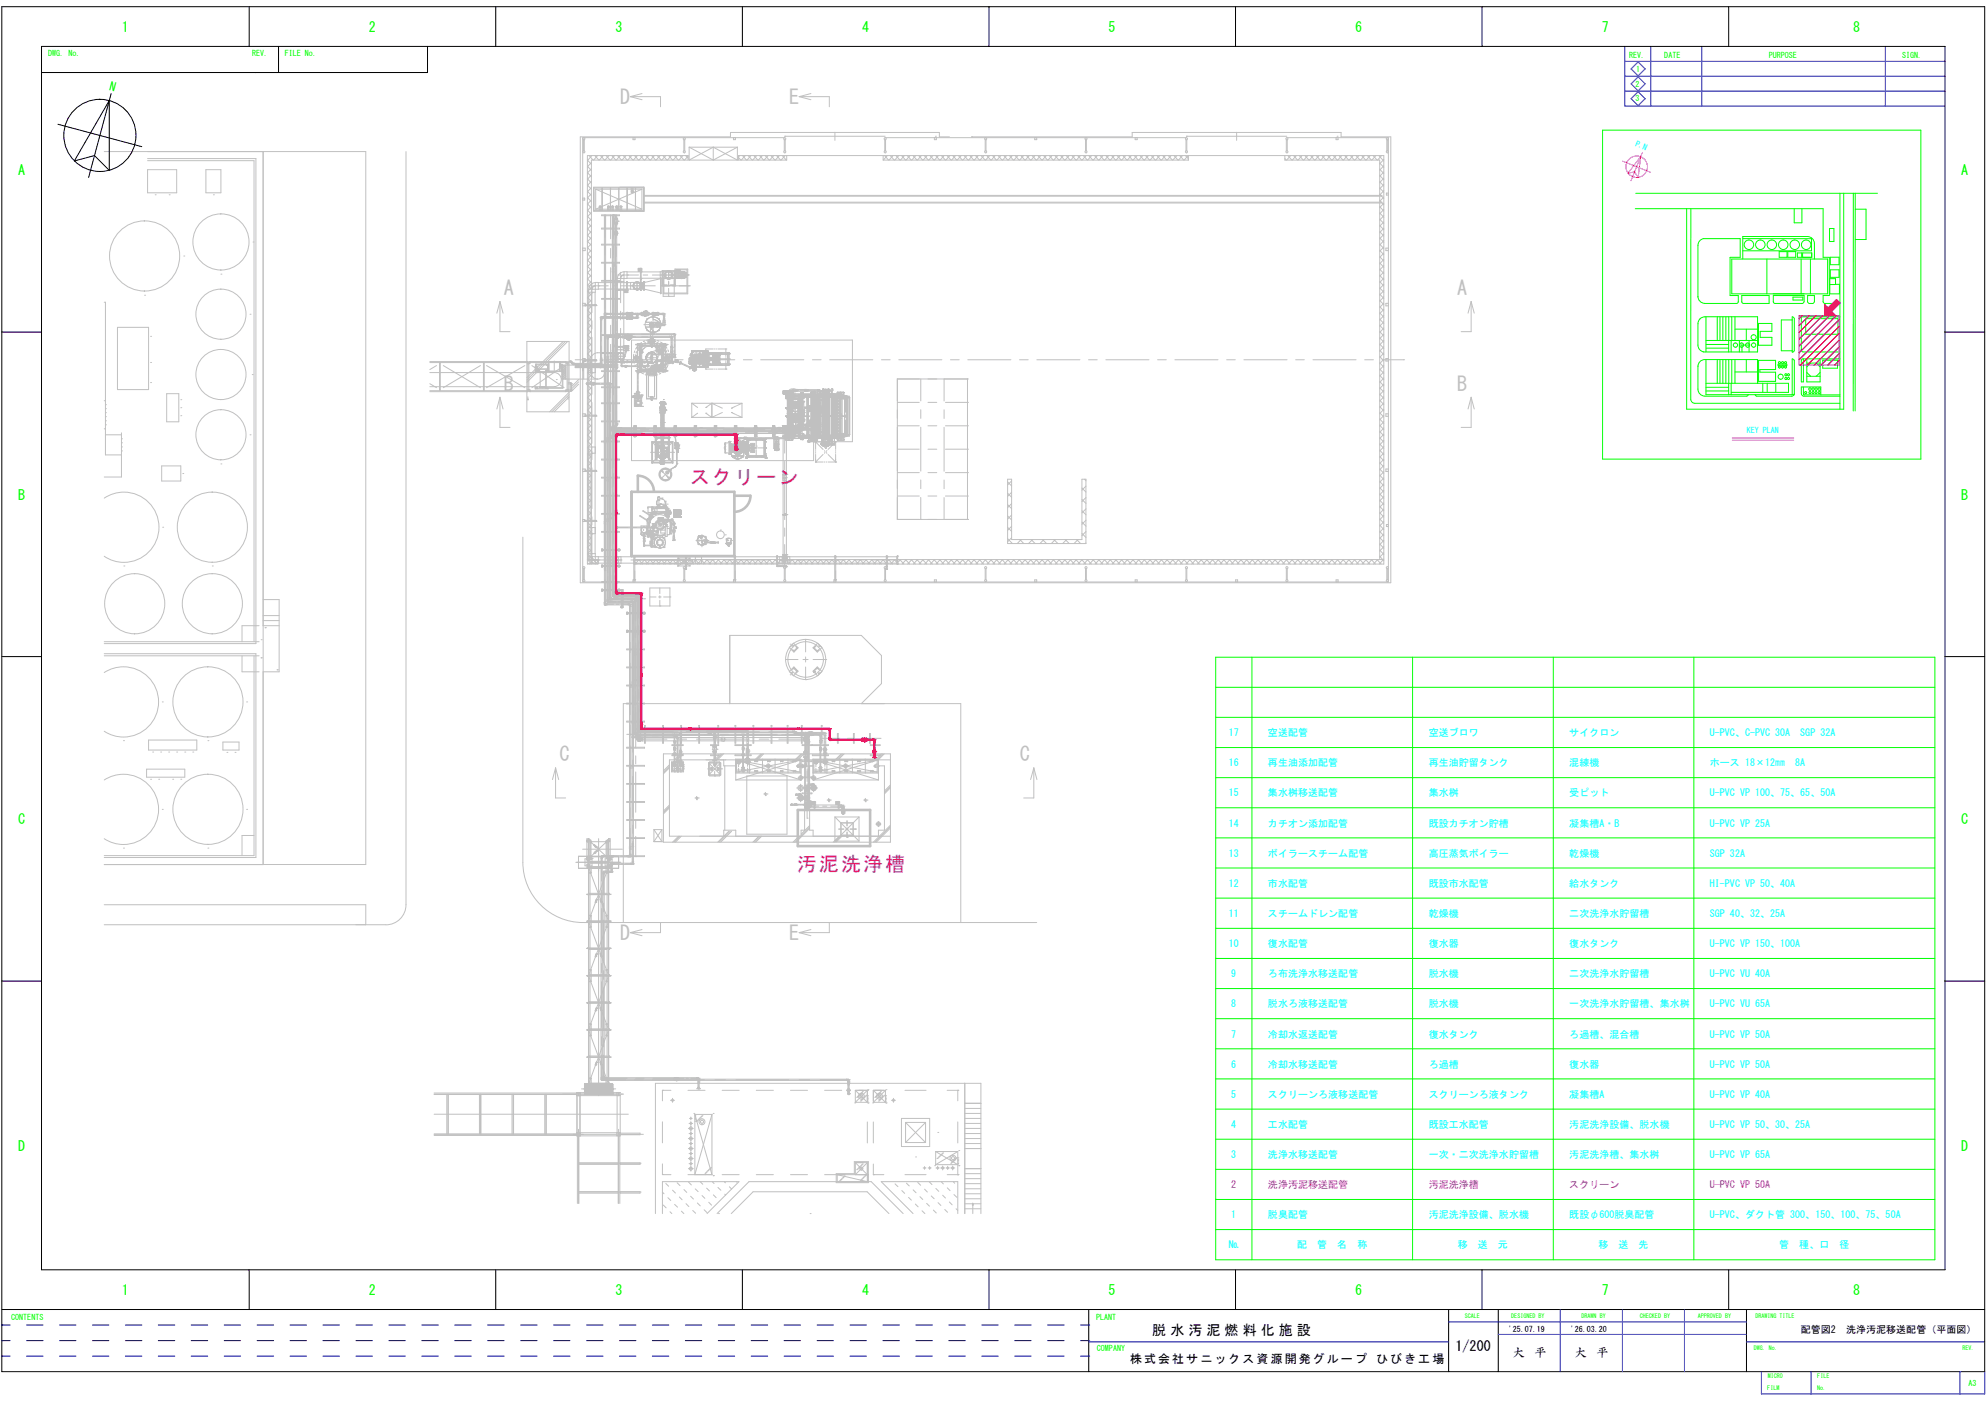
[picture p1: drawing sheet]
<svg xmlns="http://www.w3.org/2000/svg" width="420mm" height="297mm" viewBox="0 0 420 297" stroke-linecap="round" stroke-linejoin="round" font-family="sans-serif">
<defs><g id="words">
<g font-size="4.3" fill="#c0c0c0">
<text x="131.2" y="22.1">D</text>
<text x="167" y="22.1">E</text>
<text x="106.6" y="62.4">A</text>
<text x="308.2" y="62.4">A</text>
<text x="106.6" y="82.7">B</text>
<text x="308.2" y="82.7">B</text>
<text x="118.4" y="161.1">C</text>
<text x="215.7" y="161.1">C</text>
<text x="131.2" y="198.9">D</text>
<text x="167" y="198.9">E</text>
</g>
<g font-size="4.3" fill="#c000c0">
<text x="146" y="102.3">スクリーン</text>
<text x="168.6" y="184.3">汚泥洗浄槽</text>
</g>
<g font-size="3" fill="#0f0">
<text x="25.8" y="6.8">1</text>
<text x="78.1" y="6.8">2</text>
<text x="130.2" y="6.8">3</text>
<text x="182.4" y="6.8">4</text>
<text x="234.5" y="6.8">5</text>
<text x="286.7" y="6.8">6</text>
<text x="338.9" y="6.8">7</text>
<text x="392.1" y="6.8">8</text>
<text x="3.8" y="37">A</text>
<text x="414.9" y="37">A</text>
<text x="3.8" y="105.7">B</text>
<text x="414.9" y="105.7">B</text>
<text x="3.8" y="174.3">C</text>
<text x="414.9" y="174.3">C</text>
<text x="3.8" y="243.4">D</text>
<text x="414.9" y="243.4">D</text>
<text x="25.8" y="274">1</text>
<text x="78.1" y="274">2</text>
<text x="130.2" y="274">3</text>
<text x="182.4" y="274">4</text>
<text x="234.5" y="274">5</text>
<text x="286.7" y="274">6</text>
<text x="338.9" y="274">7</text>
<text x="392.1" y="274">8</text>
</g>
<g font-size="3">
<text x="243.8" y="282.3">脱 水 汚 泥 燃 料 化 施 設</text>
<text x="308" y="285.9">1/200</text>
</g>
<text font-size="2.5" fill="#0f0" x="23.1" y="19.1" transform="rotate(15 23.1 19.1)">N</text>
<g font-size="2.5">
<text x="320" y="287.1">大</text>
<text x="324.6" y="287.1">平</text>
<text x="333.1" y="287.1">大</text>
<text x="337.8" y="287.1">平</text>
<text x="239.1" y="288.3">株 式会 社サ ニッ クス 資 源開 発グ ルー プ</text>
<text x="291.1" y="288.3">ひび き工 場</text>
</g>
<g font-size="2.1" fill="#0ff">
<text x="260" y="155.8">17</text>
<text x="268.2" y="155.8">空送配管</text>
<text x="302.3" y="155.8">空送ブロワ</text>
<text x="332" y="155.8">サイクロン</text>
<text x="361.8" y="155.8">U-PVC、C-PVC 30A　SGP 32A</text>
<text x="260" y="162.1">16</text>
<text x="268.2" y="162.1">再生油添加配管</text>
<text x="302.3" y="162.1">再生油貯留タンク</text>
<text x="332" y="162.1">混練機</text>
<text x="361.8" y="162.1">ホース 18×12㎜　8A</text>
<text x="260" y="168.5">15</text>
<text x="268.2" y="168.5">集水桝移送配管</text>
<text x="302.3" y="168.5">集水桝</text>
<text x="332" y="168.5">受ピット</text>
<text x="361.8" y="168.5">U-PVC VP 100、75、65、50A</text>
<text x="260" y="174.9">14</text>
<text x="268.2" y="174.9">カチオン添加配管</text>
<text x="302.3" y="174.9">既設カチオン貯槽</text>
<text x="332" y="174.9">凝集槽A・B</text>
<text x="361.8" y="174.9">U-PVC VP 25A</text>
<text x="260" y="181.3">13</text>
<text x="268.2" y="181.3">ボイラースチーム配管</text>
<text x="302.3" y="181.3">高圧蒸気ボイラー</text>
<text x="332" y="181.3">乾燥機</text>
<text x="361.8" y="181.3">SGP 32A</text>
<text x="260" y="187.6">12</text>
<text x="268.2" y="187.6">市水配管</text>
<text x="302.3" y="187.6">既設市水配管</text>
<text x="332" y="187.6">給水タンク</text>
<text x="361.8" y="187.6">HI-PVC VP 50、40A</text>
<text x="260" y="194">11</text>
<text x="268.2" y="194">スチームドレン配管</text>
<text x="302.3" y="194">乾燥機</text>
<text x="332" y="194">二次洗浄水貯留槽</text>
<text x="361.8" y="194">SGP 40、32、25A</text>
<text x="260" y="200.4">10</text>
<text x="268.2" y="200.4">復水配管</text>
<text x="302.3" y="200.4">復水器</text>
<text x="332" y="200.4">復水タンク</text>
<text x="361.8" y="200.4">U-PVC VP 150、100A</text>
<text x="260.5" y="206.8">9</text>
<text x="268.2" y="206.8">ろ布洗浄水移送配管</text>
<text x="302.3" y="206.8">脱水機</text>
<text x="332" y="206.8">二次洗浄水貯留槽</text>
<text x="361.8" y="206.8">U-PVC VU 40A</text>
<text x="260.5" y="213.1">8</text>
<text x="268.2" y="213.1">脱水ろ液移送配管</text>
<text x="302.3" y="213.1">脱水機</text>
<text x="332" y="213.1">一次洗浄水貯留槽、集水桝</text>
<text x="361.8" y="213.1">U-PVC VU 65A</text>
<text x="260.5" y="219.5">7</text>
<text x="268.2" y="219.5">冷却水返送配管</text>
<text x="302.3" y="219.5">復水タンク</text>
<text x="332" y="219.5">ろ過槽、混合槽</text>
<text x="361.8" y="219.5">U-PVC VP 50A</text>
<text x="260.5" y="225.9">6</text>
<text x="268.2" y="225.9">冷却水移送配管</text>
<text x="302.3" y="225.9">ろ過槽</text>
<text x="332" y="225.9">復水器</text>
<text x="361.8" y="225.9">U-PVC VP 50A</text>
<text x="260.5" y="232.3">5</text>
<text x="268.2" y="232.3">スクリーンろ液移送配管</text>
<text x="302.3" y="232.3">スクリーンろ液タンク</text>
<text x="332" y="232.3">凝集槽A</text>
<text x="361.8" y="232.3">U-PVC VP 40A</text>
<text x="260.5" y="238.6">4</text>
<text x="268.2" y="238.6">工水配管</text>
<text x="302.3" y="238.6">既設工水配管</text>
<text x="332" y="238.6">汚泥洗浄設備、脱水機</text>
<text x="361.8" y="238.6">U-PVC VP 50、30、25A</text>
<text x="260.5" y="245">3</text>
<text x="268.2" y="245">洗浄水移送配管</text>
<text x="302.3" y="245">一次・二次洗浄水貯留槽</text>
<text x="332" y="245">汚泥洗浄槽、集水桝</text>
<text x="361.8" y="245">U-PVC VP 65A</text>
<text x="260.5" y="257.8">1</text>
<text x="268.2" y="257.8">脱臭配管</text>
<text x="302.3" y="257.8">汚泥洗浄設備、脱水機</text>
<text x="332" y="257.8">既設φ600脱臭配管</text>
<text x="361.8" y="257.8">U-PVC、ダクト管 300、150、100、75、50A</text>
<text x="260" y="264.1">№</text>
<text x="274.4" y="264.1">配　管　名　称</text>
<text x="308.4" y="264.1">移　送　元</text>
<text x="338.2" y="264.1">移　送　先</text>
<text x="376.4" y="264.1">管　種、口　径</text>
</g>
<g font-size="2.1" fill="#c000c0">
<text x="260.5" y="251.4">2</text>
<text x="268.2" y="251.4">洗浄汚泥移送配管</text>
<text x="302.3" y="251.4">汚泥洗浄槽</text>
<text x="332" y="251.4">スクリーン</text>
<text x="361.8" y="251.4">U-PVC VP 50A</text>
</g>
<text font-size="2.1" x="381" y="282">配管図2　洗浄汚泥移送配管（平面図）</text>
<g font-size="1.7" fill="#0f0">
<text x="10.2" y="11.9">DWG. No.</text>
<text x="53.3" y="11.9">REV.</text>
<text x="60.2" y="11.9">FILE No.</text>
<text x="344.6" y="12.2">REV.</text>
<text x="346.2" y="15.2">1</text>
<text x="352.1" y="12.2">DATE</text>
<text x="374.2" y="12.2">PURPOSE</text>
<text x="402.4" y="12.2">SIGN.</text>
<text x="346" y="21.4">3</text>
<text x="346" y="18.3">2</text>
<text x="2.4" y="279.3">CONTENTS</text>
<text x="231.9" y="279.3">PLANT</text>
<text x="232.1" y="285.8">COMPANY</text>
<text x="416.5" y="293.2">A3</text>
</g>
<g font-size="1.7" fill="#0ff">
<text x="345.9" y="30.9" transform="rotate(22 345.9 30.9)">P.N</text>
<text x="369.5" y="91.7">KEY PLAN</text>
</g>
<g font-size="1.7">
<text x="319.2" y="281.7">'25.07.19</text>
<text x="332.3" y="281.7">'26.03.20</text>
</g>
<g font-size="1.3" fill="#0f0">
<text x="309.9" y="278.8">SCALE</text>
<text x="319.7" y="278.8">DESIGNED BY</text>
<text x="334.6" y="278.8">DRAWN BY</text>
<text x="346.9" y="278.8">CHECKED BY</text>
<text x="359.2" y="278.8">APPROVED BY</text>
<text x="371.4" y="278.8">DRAWING TITLE</text>
<text x="371.1" y="285.7">DWG. No.</text>
<text x="415.2" y="285.7">REV.</text>
<text x="374" y="291.6">MICRO</text>
<text x="384.5" y="291.6">FILE</text>
<text x="373.9" y="294">FILM</text>
<text x="384.4" y="294">No.</text>
</g>
</g></defs>
<g fill="none" stroke="#c0c0c0" stroke-width=".21">
<path d="M171.6 19.8l-2.5 .6M123.4 29.2h.3v.3h-.3zM123.4 32h.3v.3h-.3zM123.4 29.6v2.3M123.6 29.6v2.3M124.3 32.9v86.4M124.3 39.1l.8 1M124.3 37.8l.8 .9M124.3 36.5l.8 .9M124.3 35.2l.8 .9M124.3 33.8l.8 1M124.6 32.9l.9 1"/>
<path d="M125.1 33.9v84.5M125.1 39.7l-.8 .9M125.1 38.3l-.8 1M125.1 37l-.8 1M125.1 35.7l-.8 .9M125.1 34.4l-.8 .9M125.2 32.9l-.9 1.1M125.8 32.9l.9 1M126.4 32.9l-.8 1M127 32.9l.9 1M127.6 32.9l-.8 1M128.2 32.9l.9 1"/>
<path d="M128.8 32.9l-.8 1M129.4 32.9l.9 1M130 32.9l-.8 1M130.6 32.9l.9 1M131.1 39.6h5.1v5.1h-5.1M131.2 32.9l-.8 1M131.8 32.9l.9 1M132.4 32.9l-.8 1M133 32.9l.9 1M133.6 32.9l-.8 1M133.9 29.1v.4h.4v-.4M134.2 32.9l.9 1"/>
<path d="M134.9 32.9l-.9 1M135.4 32.9l.9 1M136 32.9l-.8 1M136.7 32.9l.8 1M137.2 32.9l-.8 1M137.9 32.9l.8 1M138.5 32.9l-.9 1M139 32.9l.9 1M139.7 32.9l-.9 1M140.2 32.9l.9 1M140.9 32.9l-.9 1M141.5 32.9l.8 1"/>
<path d="M142 32.9l-.8 1M142.7 32.9l.8 1M143.3 32.9l-.9 1M143.9 32.9l.8 1M144.5 32.9l-.9 1M144.6 32h.3v.3h-.3zM144.6 29.2h.3v.3h-.3zM144.7 29.6v2.3M144.9 29.6v2.3M155.2 29.1v.4h.4v-.4M157.1 32.9l.8 1M157.7 32.9l-.9 1"/>
<path d="M158.3 32.9l.8 1M158.9 32.9l-.9 1M159.5 32.9l.8 1M160.1 32.9l-.9 1M160.7 32.9l.8 1M161.3 32.9l-.9 1M161.9 32.9l.9 1M162.5 32.9l-.9 1M163.1 32.9l.8 1M163.7 32.9l-.9 1M164.3 32.9l.8 1M164.9 32.9l-.9 1"/>
<path d="M165.5 32.9l.8 1M165.9 32h.3v.3h-.3zM165.9 29.2h.3v.3h-.3zM165.9 29.6v2.3M166 28.8h.1M166 29.1h-42.7v94h170.4v-94h-21.5M166 28.8h21.3M166.1 32.9l-.9 1M166.1 29.6v2.3M166.4 32.9v1M169.1 20.4h6.4v2.2M169.1 20.4l2.5 .7"/>
<path d="M176.6 28v1.7M186.8 32.9v1M186.8 33.9h64.6M187.1 32h.3v.3h-.3zM187.1 29.2h.3v.3h-.3zM187.1 32.9l.9 1M187.2 29.6v2.3M187.3 29.1h63.7M187.3 29.6v2.3M187.7 32.9l-.8 1M188.3 32.9l.9 1M188.9 32.9l-.8 1"/>
<path d="M189.5 32.9l.9 1M190.1 32.9l-.8 1M190.7 32.9l.9 1M191.3 32.9l-.8 1M191.9 32.9l.9 1M192.5 32.9l-.8 1M193.1 32.9l.9 1M193.7 32.9l-.8 1M194.4 32.9l.8 1M194.9 32.9l-.8 1M195.5 32.9l.9 1M196.2 32.9l-.9 1"/>
<path d="M196.7 32.9l.9 1M197.4 32.9l-.9 1M197.7 29.1v.4h.4v-.4M197.9 28.8h.1M198 32.9l.8 1M198.5 32.9l-.8 1M199.2 32.9l.8 1M199.7 32.9l-.8 1M200.4 32.9l.8 1M200.9 29h-2.2v-1h-44.2v1h-31.7v94.3h171.4v-94.3h-10.5v-1h-44.2v1h-34M201 32.9l-.9 1M201.5 32.9l.9 1"/>
<path d="M202.2 32.9l-.9 1M202.8 32.9l.8 1M203.4 32.9l-.9 1M204 32.9l.8 1M204.6 32.9l-.9 1M205.2 32.9l.8 1M205.5 29h.1M205.8 32.9l-.9 1M206.4 32.9l.8 1M207 32.9l-.9 1M207.6 32.9l.8 1M208.2 32.9l-.9 1"/>
<path d="M208.4 32h.3v.3h-.3zM208.4 29.2h.3v.3h-.3zM208.4 29.6v2.3M208.6 29.6v2.3M208.8 32.9l.8 1M209.4 32.9l-.9 1M210 32.9l.8 1M210.5 32.9l-.8 1M211.2 32.9l.8 1M211.8 32.9l-.9 1M212.4 32.9l.8 1M213 32.9l-.9 1"/>
<path d="M213.6 32.9l.8 1M214.2 32.9l-.9 1M214.8 32.9l.8 1M215.3 32.9l-.8 1M216 32.9l.8 1M216.6 32.9l-.9 1M217.2 32.9l.8 1M217.8 32.9l-.9 1M218.4 32.9l.8 1M218.9 29.1v.4h.4v-.4M219 32.9l-.9 1M219.6 32.9l.8 1"/>
<path d="M220.2 32.9l-.9 1M220.8 32.9l.8 1M221.4 32.9l-.9 1M222 32.9l.8 1M222.6 32.9l-.9 1M223.2 32.9l.8 1M223.8 32.9l-.9 1M224.4 32.9l.8 1M225 32.9l-.9 1M225.6 32.9l.8 1M226.2 32.9l-.9 1M226.8 32.9l.8 1"/>
<path d="M227.4 32.9l-.9 1M228 32.9l.8 1M228.6 32.9l-.9 1M229.2 32.9l.8 1M229.6 32h.3v.3h-.3zM229.6 29.2h.3v.3h-.3zM229.7 29.6v2.3M229.8 32.9l-.9 1M229.8 29.6v2.3M230.3 32.9l.9 1M230.9 32.9l-.8 1M231.5 32.9l.9 1"/>
<path d="M232.2 32.9l-.9 1M232.7 32.9l.9 1M233.3 32.9l-.8 1M234 32.9l.8 1M234.5 32.9l-.8 1M235.2 32.9l.8 1M235.8 32.9l-.9 1M236.3 32.9l.9 1M237 32.9l-.9 1M237.6 32.9l.8 1M238.1 32.9l-.8 1M238.8 32.9l.8 1"/>
<path d="M239.4 32.9l-.9 1M240 32.9l.8 1M240.2 29.1v.4h.4v-.4M240.6 32.9l-.9 1M241.2 32.9l.8 1M241.8 32.9l-.9 1M242.4 32.9l.8 1M243 32.9l-.9 1M243.6 32.9l.8 1M244.2 32.9l-.9 1M244.8 32.9l.8 1M245.4 32.9l-.9 1"/>
<path d="M246 32.9l.8 1M246.6 32.9l-.9 1M247.2 32.9l.8 1M247.8 32.9l-.9 1M248.4 32.9l.8 1M249 32.9l-.9 1M249.6 32.9l.8 1M250.2 32.9l-.9 1M250.8 32.9l.6 .7M250.8 32h.4v.3h-.3zM250.8 29.2h.4v.3h-.3zM250.9 29.6v2.3"/>
<path d="M251 28.8h.1M251 28.8h21.2M251.1 29.6v2.3M251.4 32.9l-.9 1M251.4 32.9v1M251.4 33.8v.1M261.6 28v1.7M271.8 32.9v1h20.1v84.5M271.8 33.5l.3 .4M271.9 32.9l-.1 .1M272.1 32h.3v.3h-.3zM272.1 29.2h.3v.3h-.3z"/>
<path d="M272.1 29.6v2.3M272.3 29.6v2.3M272.5 32.9l.8 1M273 32.9l-.8 1M273.7 32.9l.8 1M274.3 32.9l-.9 1M274.9 32.9l.8 1M275.5 32.9l-.9 1M276.1 32.9l.8 1M276.7 32.9l-.9 1M277.3 32.9l.8 1M277.9 32.9l-.9 1"/>
<path d="M278.5 32.9l.8 1M279.1 32.9l-.9 1M279.7 32.9l.8 1M280.3 32.9l-.9 1M280.9 32.9l.8 1M281.5 32.9l-.9 1M282.1 32.9l.8 1M282.7 29.1v.4h.4v-.4M282.7 32.9l-.9 1M282.9 28.8h.1M283.3 32.9l.8 1M283.9 32.9l-.9 1"/>
<path d="M284.5 32.9l.8 1M285.1 32.9l-.9 1M285.7 32.9l.8 1M286.3 32.9l-.9 1M286.9 32.9l.8 1M287.5 32.9l-.9 1M288.1 32.9l.8 1M288.7 32.9l-.9 1M289.3 32.9l.8 1M289.9 32.9l-.9 1M290.5 32.9l.8 1M291.1 32.9l-.9 1"/>
<path d="M291.7 32.9l1.1 1.2M291.9 39.8l.9 .9M291.9 38.4l.9 1M291.9 37.1l.9 .9M291.9 35.8l.9 .9M291.9 34.5l.9 .9M292.3 32.9l-.9 1M292.8 32.9v86.4M292.8 39l-.9 1M292.8 37.7l-.9 .9M292.8 36.4l-.9 .9M292.8 35.1l-.9 .9"/>
<path d="M292.8 33.7l-.9 1M293.4 32h.3v.3h-.3zM293.4 29.2h.3v.3h-.3zM293.4 29.6v2.3M293.6 29.6v2.3M123.3 52.5h.5v.5h-.5M123.3 41.9h.4v.4h-.4M124.3 58.9l.8 1M124.3 57.6l.8 .9M124.3 56.3l.8 .9M124.3 55l.8 .9M124.3 53.7l.8 .9"/>
<path d="M124.3 52.3l.8 1M124.3 51l.8 .9M124.3 49.7l.8 .9M124.3 48.4l.8 .9M124.3 47.1l.8 .9M124.3 45.7l.8 1M124.3 44.4l.8 .9M124.3 43.1l.8 .9M124.3 41.8l.8 .9M124.3 40.4l.8 1M125.1 59.5l-.8 .9M125.1 58.1l-.8 1"/>
<path d="M125.1 56.8l-.8 1M125.1 55.5l-.8 1M125.1 54.2l-.8 .9M125.1 52.9l-.8 .9M125.1 51.5l-.8 1M125.1 50.2l-.8 1M125.1 48.9l-.8 .9M125.1 47.6l-.8 .9M125.1 46.3l-.8 .9M125.1 44.9l-.8 1M125.1 43.6l-.8 1M125.1 42.3l-.8 .9"/>
<path d="M125.1 41l-.8 .9M125.6 40.7v2.9M130.3 45.5v4.9M130.3 52.3v2M130.3 56.2v9.8M135.8 40v4.3M136.2 41.3h156.2M136.2 41.5h156.2M136.2 42.8h156.2M136.2 42.9h156.2M291.9 59.6l.9 .9M291.9 58.3l.9 .9"/>
<path d="M291.9 56.9l.9 1M291.9 55.6l.9 .9M291.9 54.3l.9 .9M291.9 53l.9 .9M291.9 51.6l.9 1M291.9 50.3l.9 1M291.9 49l.9 .9M291.9 47.7l.9 .9M291.9 46.4l.9 .9M291.9 45l.9 1M291.9 43.7l.9 1M291.9 42.4l.9 .9"/>
<path d="M291.9 41.1l.9 .9M292.8 58.8l-.9 1M292.8 57.5l-.9 1M292.8 56.2l-.9 .9M292.8 54.9l-.9 .9M292.8 53.6l-.9 .9M292.8 52.2l-.9 1M292.8 50.9l-.9 1M292.8 49.6l-.9 .9M292.8 48.3l-.9 .9M292.8 46.9l-.9 1M292.8 45.6l-.9 1"/>
<path d="M292.8 44.3l-.9 1M292.8 43l-.9 .9M292.8 41.7l-.9 .9M292.8 40.3l-.9 1M293.7 40.9h-.4v.4h.4M293.7 52.5h-.5v.5h.5M105.8 63.8v6.4h2.1M105.8 63.8l-.7 2.5M105.8 63.8l.6 2.5M121.7 76.1h4.5M123.3 64.2h.5v.5h-.5M123.3 75.9h.5v.5h-.5"/>
<path d="M124.3 78.8l.8 .9M124.3 77.4l.8 1M124.3 76.1l.8 .9M124.3 74.8l.8 .9M124.3 73.5l.8 .9M124.3 72.2l.8 .9M124.3 70.8l.8 1M124.3 69.5l.8 .9M124.3 68.2l.8 .9M124.3 66.9l.8 .9M124.3 65.6l.8 .9M124.3 64.2l.8 1"/>
<path d="M124.3 62.9l.8 .9M124.3 61.6l.8 .9M124.3 60.3l.8 .9M125.1 79.3l-.8 .9M125.1 78l-.8 .9M125.1 76.6l-.8 1M125.1 75.3l-.8 1M125.1 74l-.8 .9M125.1 72.7l-.8 .9M125.1 71.4l-.8 .9M125.1 70l-.8 1M125.1 68.7l-.8 1"/>
<path d="M125.1 67.4l-.8 .9M125.1 66.1l-.8 .9M125.1 64.7l-.8 1M125.1 63.4l-.8 1M125.1 62.1l-.8 1M125.1 60.8l-.8 .9M128 66.4h1.4M128.1 76.1h1.8M130 66.4h.5M130.3 76.8h.1M130.3 68v2M130.3 71.9v4.9"/>
<path d="M131.1 66.4h1.4M131.7 76.1h9.1M132.5 66.4h.1M135.4 77.1h.1M135.4 74.3h.1M135.4 76.9h.1M135.5 74.5h.1M135.4 77h.1M135.5 74.3l-.1 .2M135.5 76.9v.2M135.5 74.5h-.1M135.5 76.9h.1"/>
<path d="M135.5 74.3l-.1 .1M135.5 77.1h.1M135.5 76.7l.1 .2M135.5 74.3h.1M135.5 74.5v.1M135.5 74.4h.3M135.5 77h.3M135.5 74.4h.1M135.5 74.4v.1M135.6 74.2l-.1 .1M135.6 74.6h.1M135.6 77h-.1"/>
<path d="M135.6 77l-.2 .1M135.6 74.5h.1M135.6 74.5l-.1 .2M135.6 74.1l.1 .1M135.6 76.8h-.1M135.6 77.1v.1M135.6 74.2v.1M135.6 74.4h.1M135.6 74.2v.5M135.6 74.3h.1M135.6 77.1h.1M135.6 76.9v.1"/>
<path d="M135.6 74.3l.1 .2M135.6 74.3l.1 .1M135.6 76.9l.1 .1M135.6 74.7h.1M135.6 78.2h1.4M135.6 74.4v.1M135.6 76.7v.4M135.7 74.5h.1M135.7 76.9h.1M135.7 74.5v.1M135.7 76.8h.1M135.7 74.3h.1"/>
<path d="M135.7 74.6h.1M135.7 74.2l.1 .1M135.7 76.9l-.1 .1M135.7 74.6v.1M135.7 76.7v.2M135.7 76.8l-.2 .1M135.7 77.1l-.1 .1M135.7 77l.1 .2M135.7 74.4l.1 .1M135.7 74.5l.2 .1M135.7 74.4h.1M135.7 77.1h.1"/>
<path d="M135.7 77h.1M135.7 76.8l.1 .1M135.8 74.4h.1M135.8 77h.1M135.8 74.3h.1M135.8 74.1h.1M135.8 77.2h.1M135.8 74.1l-.1 .2M135.8 76.9v.1M135.8 76.8v.1M135.8 77.1h-.1M135.8 74.4h-.1"/>
<path d="M135.8 74.3v.2M135.8 74.3v.1M135.8 74.5h-.3M135.9 74.3h.1M135.9 74.6h.1M135.9 76.8l-.2 .1M136.7 66.4h1M137.5 78.2h.7M137.5 73.1h.7M137.6 78.2l.1 .2M137.6 78.2h.1M137.6 78.3h.1"/>
<path d="M137.6 72.9l.1 .1M137.6 78l.1 .1M137.7 78.3h.1M137.7 73.3h-.1M137.7 78.4h-.1M137.7 78.1h.3M137.7 78.1h.1M137.7 73h.1M137.7 73.3h.1M137.7 78.4h.1M137.7 73.1v.1M137.7 78.2l.1 .1"/>
<path d="M137.8 73.1h-.2l.1 .2M137.8 73l.1-.1v.1M137.8 73h-.1M137.8 73.2h.1M137.8 73h.1M137.8 78.3h.1M137.8 78.1h.1M137.8 73.3h.1M137.8 78v.1M137.8 73.2l-.1 .1M137.8 78.3l-.1 .1M137.8 72.9v.1"/>
<path d="M137.8 78.2l.1 .1zM137.8 73.1h.1M137.8 73l.1 .2M137.8 73.4h.1M137.8 78.5h.1M137.8 78.4h.1M137.8 72.8v.6M137.8 77.9v.6M137.9 78.3l-.2 .1M137.9 73.2l-.1 .1M137.9 73.2h.1M137.9 73h.1"/>
<path d="M137.9 78.3h.1M137.9 78.1h.1M137.9 78.4h-.1M137.9 73.2l.1 .1M137.9 78.3l.1 .1M137.9 73.1l.1 .1M137.9 73.3h-.1M138 73.1h.1M138 78.2h.1M138 73.3h-.1M138 78.1h-.1M138 73h.1"/>
<path d="M138 73.2v.1M138 78.3v.1M138 78.1h.1M138 78.2l-.1 .1M138 73.3h.1M138 73v.2M138 78.1v.2M138 73.2h.1M138 78.3h.1M138 78.4h-.1M138 78.3l-.1 .1M138 78.4h.1"/>
<path d="M138 72.9v.1M138 78v.1M138.2 73.1h.1M138.2 78.2h.1M138.2 66.4h.4M138.7 78.2h1.4M139 66.4h1.1M139.8 74.6h.1M139.8 74.3l.1 .1M139.8 76.8l.1 .1M139.9 77h.1M139.9 74.3v.1"/>
<path d="M139.9 74.5h.1M139.9 77h-.1M139.9 77v.1M139.9 74.1h.1M139.9 77.2h.1M139.9 76.8h.1M139.9 77.1h.1M139.9 74.1l.1 .2M139.9 74.4h.1M139.9 74.3h.1M139.9 74.8h.3v3M139.9 74.5v.1"/>
<path d="M139.9 74.8v3M139.9 74.4h.3M139.9 77h.3M139.9 76.9l.2 .1M140 74.4h.1M140 74.3h.1M140 77.1h.1M140 77h.1M140 74.5l-.2 .1M140 76.9h.1M140 76.9h-.1M140 77h-.1"/>
<path d="M140 76.8h-.1M140 74.6v.1M140 76.7v.1M140 76.8h.1M140 74.5v.1M140 77.1l.1 .1M140 74.6h.1M140 77.1l-.1 .1M140 77v.1M140 76.8v.1M140 74.5h.1M140 74.2l-.1 .3h.3v-.1"/>
<path d="M140 74.3l.1 .1zM140 76.9l.1 .1zM140 74.4l.1 .1M140.1 78.2h.1M140.1 74.3v.1M140.1 77.1h.1M140.1 74.7h.1M140.1 76.1h.1M140.1 73.1v2M140.1 75.3v.8M140.1 76.6v1.6M140.1 66.4h.1"/>
<path d="M140.1 74.3h.1M140.1 74.2h.1M140.1 74.2v.1M140.1 77.1v.1M140.1 74.2l.1 .2M140.1 76.8l-.1 .2M140.1 76.8v.1M140.1 74.2h-.1M140.1 74.5h.1M140.1 74.3l.1 .1M140.1 74.5l.1 .2M140.1 74.1v.1"/>
<path d="M140.1 74.6h.1M140.2 74.4h.1M140.2 76.9h.1M140.2 74.5v.1M140.2 76.8h.1M140.2 77.1h-.1M140.2 77h.1M140.2 74.5h.1M140.2 76.8v.1M140.2 76.8h-.3v.3M140.2 74.4l-.3 .1M140.2 77l.1 .1"/>
<path d="M140.2 77h-.1M140.2 77.1h.1M140.2 74.3h.1M140.2 76.7l-.1 .1M140.2 74.4v.1M140.2 76.9v.1M140.3 74.5h.1M140.3 76.9h.1M140.3 77.1h.1M140.3 74.3h-.1M142.7 76.1h1.8M146 75v.2"/>
<path d="M146 76.7v.3M146 75.2h.3M146 77h.1M146 76h2.6M146 76.7h.1M146 75.2h.1M146 77h.3M146 74.9h.3M146 76.7h.3M146 74.9v.1M146.1 76.7h.1M146.1 76.7h.2v.3"/>
<path d="M146.1 75.2h-.1M146.1 76.9h.1M146.1 75.1h.1M146.2 75.1h.1M146.2 76.9v.2M146.2 75v.1M146.2 76.9h.1M146.2 76.8v.1M146.2 77.1h.1M146.2 74.8v.3M146.2 76.8v.3M146.2 76.8l-.1 .1"/>
<path d="M146.2 75l-.1 .1M146.3 75v.2M146.3 75h.1M146.3 77h.1M146.3 76.7v.3M146.3 76.7h.1M146.3 76.1h9.1M146.4 75h.1M146.4 76.8h.1M148.7 74.9h.1M148.7 77h.2M148.7 75h.2"/>
<path d="M148.7 77h.1M148.7 74.8h.1M148.7 77.1h.1M148.7 77.1l.1 .1M148.8 74.8h.1M148.8 74.5v.3M148.8 77.2h.1M148.8 74.8h-.1M148.8 77.1h-.1M148.8 77.1v.1M148.8 77.4h.1M148.8 77.1v.3"/>
<path d="M148.8 77.1h.1M148.9 77v.3M148.9 74.9h-.2M148.9 74.9h.1M148.9 74.7h.1M148.9 74.7v.2M148.9 77.3h.1M148.9 74.7v.3M148.9 77h-.3l.1 .3h.2M148.9 74.7h-.3l.1 .3h.2M149 77h.1M149 74.7h.1"/>
<path d="M149.6 76h1.1M151.7 76h2.6M153.9 74.7l.3-.1v.4h-.3zM153.9 74.7v.3h.3M153.9 77.3h.3M154 74.9h.1M154 74.7h.1M154 77.2h.1M154 77.2v.1M154 77h.1M154 74.9h.2M154.1 74.8h.1"/>
<path d="M154.1 77.1h.1M154.1 74.7v.1M154.1 77.2h.1M154.1 77.1v.1M154.2 74.8h.1M154.2 77.1h.1M154.2 74.8h-.1M154.2 77.1l-.1 .1M154.2 77h.1M154.2 74.9h.1M154.2 77h-.3v.3M154.2 77v.3"/>
<path d="M154.2 77.3h.1M154.3 76h.1M154.3 74.8h.1M154.3 77.1h.1M154.3 74.8h-.3M154.3 77.1h-.2M154.3 77.1h-.3M154.4 77h-.1M154.4 74.7l-.1 .1h-.2M157.3 76.1h1.8M160.9 76.1h9.2M171.9 76.1h1.8"/>
<path d="M175.5 76.1h9.2M186.5 76.1h1.8M190.1 76.1h9.2M201.1 76.1h1.8M204.7 76.1h9.2M215.7 76.1h1.8M219.3 76.1h9.2M230.3 76.1h1.8M234 76.1h9.1M244.9 76.1h1.8M248.6 76.1h9.1M259.5 76.1h1.8"/>
<path d="M263.2 76.1h9.1M274.1 76.1h1.8M277.8 76.1h9.1M288.7 76.1h1.9M291.9 79.4l.9 .9M291.9 78.1l.9 .9M291.9 76.8l.9 .9M291.9 75.4l.9 .9M291.9 74.1l.9 .9M291.9 72.8l.9 .9M291.9 71.5l.9 .9M291.9 70.1l.9 1"/>
<path d="M291.9 68.8l.9 .9M291.9 67.5l.9 .9M291.9 66.2l.9 .9M291.9 64.9l.9 .9M291.9 63.5l.9 1M291.9 62.2l.9 .9M291.9 60.9l.9 .9M292.4 76.1h4.5M292.8 80l-.9 .9M292.8 78.7l-.9 .9M292.8 77.3l-.9 1M292.8 76l-.9 .9"/>
<path d="M292.8 74.7l-.9 .9M292.8 73.4l-.9 .9M292.8 72.1l-.9 .9M292.8 70.7l-.9 1M292.8 69.4l-.9 .9M292.8 68.1l-.9 .9M292.8 66.8l-.9 .9M292.8 65.4l-.9 1M292.8 64.1l-.9 1M292.8 62.8l-.9 .9M292.8 61.5l-.9 .9M292.8 60.2l-.9 .9"/>
<path d="M293.7 64.2h-.5v.5h.5M293.7 75.9h-.5v.5h.5M296.9 76.1h.1M311.2 63.8v6.4h-2.1M311.2 63.8l.7 2.5M311.2 63.8l-.6 2.5M105.8 84.1v6.3h2.1M105.8 84.1l-.7 2.4M105.8 84.1l.6 2.4M123.3 87.5h.5v.6h-.5M123.3 99.2h.5v.6h-.5M123.8 99.4h.1"/>
<path d="M123.8 99.7h2.3M123.8 99.5h2.3v.2M124.3 99.9l.8 .9M124.3 98.6l.8 .9M124.3 97.3l.8 .9M124.3 95.9l.8 1M124.3 94.6l.8 .9M124.3 93.3l.8 .9M124.3 92l.8 .9M124.3 90.6l.8 1M124.3 89.3l.8 1M124.3 88l.8 .9"/>
<path d="M124.3 86.7l.8 .9M124.3 85.4l.8 .9M124.3 84l.8 1M124.3 82.7l.8 1M124.3 81.4l.8 .9M124.3 80.1l.8 .9M124.5 99.6h.1M124.5 99.7h.1M124.5 99.5v.2M124.6 99.6h.1M125.1 99.1l-.8 .9M125.1 97.8l-.8 .9"/>
<path d="M125.1 96.5l-.8 .9M125.1 95.1l-.8 1M125.1 93.8l-.8 1M125.1 92.5l-.8 .9M125.1 91.2l-.8 .9M125.1 89.9l-.8 .9M125.1 88.5l-.8 1M125.1 87.2l-.8 .9M125.1 85.9l-.8 .9M125.1 84.6l-.8 .9M125.1 83.2l-.8 1M125.1 81.9l-.8 1"/>
<path d="M125.1 80.6l-.8 .9M125.9 99.6h.1M125.9 99.7h.1M125.9 99.5v.2M126 99.6h.1M126.1 99.7h.1M134.2 90.1h.1M134.2 90.3h.1M134.2 90.5h.1M134.2 90.7h.1M134.2 91h.1M134.2 91.2h.1"/>
<path d="M134.2 91.4h.1M134.2 91.6h.1M134.2 91.8h.1M134.2 92h.1M134.2 92.2h.1M134.2 90.1v.1M134.2 90.2h.1M134.2 90.3v.1M134.2 90.4h.1M134.2 90.5v.2M134.2 90.6h.1M134.2 90.7v.2"/>
<path d="M134.2 90.9h.1M134.2 90.8h.1M134.2 91v.1M134.2 91.1h.1M134.2 91.2v.1M134.2 91.3h.1M134.2 91.4v.1M134.2 91.5h.1M134.2 91.6v.1M134.2 91.7h.1M134.2 91.8v.1M134.2 91.9h.1"/>
<path d="M134.2 92v.1M134.2 92.1h.1M134.2 92.2v.2M134.2 92.4h.1M134.2 92.3h.1M134.2 90.1v2.3M134.3 90.1h.1M134.3 90.2h.1M134.3 90.3h.1M134.3 90.4h.1M134.3 90.6h.1M134.3 90.7h.1"/>
<path d="M134.3 90.8h.1M134.3 90.9h.1M134.3 91h.1M134.3 91.1h.1M134.3 91.2h.1M134.3 91.3h.1M134.3 91.4h.1M134.3 91.5h.1M134.3 91.6h.1M134.3 91.7h.1M134.3 91.8h.1M134.3 91.9h.1"/>
<path d="M134.3 92h.1M134.3 92.1h.1M134.3 92.2h.1M134.3 92.4h.1M134.3 90.1v2.3M134.3 90.5h.1M134.3 90.1l.1 .1M134.3 90.3l.1 .1M134.3 90.5l.1 .2M134.3 90.7l.1 .2M134.3 91l.1 .1M134.3 91.2l.1 .1"/>
<path d="M134.3 91.4l.1 .1M134.3 91.6l.1 .1M134.3 91.8l.1 .1M134.3 92l.1 .1M134.3 92.2l.1 .2M134.3 92.3h.1M134.4 90.3h.1M134.4 90.5h.1M134.4 90.7h.1M134.4 90.9h.1M134.4 91.1h.1M134.4 91.3h.1"/>
<path d="M134.4 91.5h.1M134.4 91.7h.1M134.4 91.9h.1M134.4 92.2h.1M134.4 92.4h.1M134.4 90.1v2.3M134.4 90.2h.1M134.4 90.4h.1M134.4 92.1h.1M134.5 90.1h-.4v2.3h.4M169.2 86h.1M169.2 85.4v.2"/>
<path d="M169.2 85.6v.1M169.2 85.8v.2M169.8 87.5h.3M171.2 89.9h.8l.1 .1h-.9zM171.2 90h.9M171.2 89.9h.1M171.3 90h.1M171.3 89.8v.2M171.4 89.9h.1M171.4 89.9l-.1 .1M171.4 89.9v.1M171.5 90h.1"/>
<path d="M171.5 89.8v.2M171.6 89.9h.1M171.6 89.9l-.1 .1M171.6 89.9v.1M171.7 89.9h.1M171.7 90h.1M171.7 89.8v.2M171.8 89.9h.1M171.8 89.9l-.1 .1M171.8 89.9v.1M171.9 89.9h.1M171.9 90h.1"/>
<path d="M172 90h.1M172 89.8v.2M172 89.9h.1M172 89.9l-.1 .1M172 89.9v.1M172.1 83.8h.1M172.1 90h.1M172.1 83.6v.5M172.1 84.1h.2M172.1 83.6h.2M172.1 83.8h.2M172.2 83.7h.1"/>
<path d="M172.2 84.1h.1M172.2 83.9h.1M172.3 83.7h.1M172.3 83.7l-.2 .1M172.3 83.8v.1M172.3 83.7v.1M172.3 83.9h.1M172.3 83.6v.5M291.9 99.2l.9 .9M291.9 97.9l.9 .9M291.9 96.6l.9 .9M291.9 95.2l.9 1"/>
<path d="M291.9 93.9l.9 .9M291.9 92.6l.9 .9M291.9 91.3l.9 .9M291.9 90l.9 .9M291.9 88.6l.9 1M291.9 87.3l.9 .9M291.9 86l.9 .9M291.9 84.7l.9 .9M291.9 83.4l.9 .9M291.9 82l.9 1M291.9 80.7l.9 .9M292.8 99.8l-.9 .9"/>
<path d="M292.8 98.5l-.9 .9M292.8 97.2l-.9 .9M292.8 95.8l-.9 1M292.8 94.5l-.9 .9M292.8 93.2l-.9 .9M292.8 91.9l-.9 .9M292.8 90.6l-.9 .9M292.8 89.2l-.9 1M292.8 87.9l-.9 .9M292.8 86.6l-.9 .9M292.8 85.3l-.9 .9M292.8 83.9l-.9 1"/>
<path d="M292.8 82.6l-.9 .9M292.8 81.3l-.9 .9M293.7 87.5h-.5v.6h.5M293.7 99.2h-.5v.6h.5M311.2 84.1v6.3h-2.1M311.2 84.1l.7 2.4M311.2 84.1l-.6 2.4M110.6 113.6v68.8a12.8 12.8 0 0 0 12.8 12.8h95.9M123.3 109.9h.4v.4h-.4M123.4 119.9h.3v.4h-.3zM124.3 118.4l.8 .9M124.3 117.1l.8 .9"/>
<path d="M124.3 115.7l.8 1M124.3 114.4l.8 1M124.3 113.1l.8 .9M124.3 111.8l.8 .9M124.3 110.5l.8 .9M124.3 109.1l.8 1M124.3 107.8l.8 1M124.3 106.5l.8 .9M124.3 105.2l.8 .9M124.3 103.9l.8 .9M124.3 102.5l.8 1M124.3 101.2l.8 1"/>
<path d="M124.4 118.4v-22.2h.6v22.2M125.1 117.6l-.8 .9M125.1 116.3l-.8 .9M125.1 115l-.8 .9M125.1 113.6l-.8 1M125.1 112.3l-.8 .9M125.1 111l-.8 .9M125.1 109.7l-.8 .9M125.1 108.4l-.8 .9M125.1 107l-.8 1M125.1 105.7l-.8 .9M125.1 104.4l-.8 .9"/>
<path d="M125.1 103.1l-.8 .9M125.1 101.7l-.8 1M125.1 100.4l-.8 1M125.5 118.4l.8 .9M125.6 118.4l-.9 .9M127.8 110.3h.3v.5h-.3zM128 110.9h.1M128 110.3v.1M128 110.5v.1M128 110.7v.2M135.1 118.4l.8 .9M135.2 118.4l-.9 .9"/>
<path d="M136.3 118.4l.8 .9M136.4 118.4l-.8 .9M137.5 118.4l.8 .9M137.6 118.4l-.8 .9M138.7 118.4l.9 .9M138.8 118.4l-.8 .9M139.9 118.4l.8 .9M140 118.4l-.8 .9M141.1 118.4l.8 .9M141.2 118.4l-.8 .9M142.3 118.4l.8 .9M142.4 118.4l-.8 .9"/>
<path d="M143.5 118.4l.9 .9M143.6 118.4l-.8 .9M144.6 119.9h.3v.4h-.3zM144.7 118.4l.8 .9M144.8 118.4l-.8 .9M145.9 118.4l.8 .9M146 118.4l-.8 .9M146.5 118.5v.7M147.1 118.4l.9 .9M147.2 118.4l-.8 .9M148.3 118.4l.9 .9M148.4 118.4l-.8 .9"/>
<path d="M149.5 118.4l.9 .9M149.6 118.4l-.8 .9M150.7 118.4l.9 .9M150.8 118.4l-.8 .9M151.9 118.4l.9 .9M152 118.4l-.8 .9M153.1 118.4l.9 .9M153.2 118.4l-.8 .9M154.3 118.4l.9 .9M154.4 118.4l-.8 .9M155.5 118.4l.9 .9M155.6 118.4l-.8 .9"/>
<path d="M156.7 118.4l.9 .9M156.8 118.4l-.8 .9M157.9 118.4l.9 .9M158.1 118.4l-.9 .9M159.1 118.4l.9 .9M159.2 118.4l-.8 .9M160.3 118.4l.9 .9M160.4 118.4l-.8 .9M161.5 118.4l.9 .9M161.6 118.4l-.8 .9M162.7 118.4l.9 .9M162.9 118.4l-.9 .9"/>
<path d="M163.9 118.4l.9 .9M164.1 118.4l-.9 .9M165.1 118.4l.9 .9M165.2 118.4l-.8 .9M165.9 119.9h.3v.4h-.3zM166.3 118.4l.9 .9M166.5 118.4l-.9 .9M167.5 118.4l.9 .9M167.7 118.4l-.9 .9M168.7 118.4l.9 .9M168.9 118.4l-.9 .9M169.9 118.4l.9 .9"/>
<path d="M170.1 118.4l-.9 .9M171.2 118.4l.8 .9M171.3 118.4l-.9 .9M172.3 118.4l.9 .9M172.5 118.4l-.9 .9M173.5 118.4l.9 .9M173.7 118.4l-.9 .9M174.8 118.4l.8 .9M174.9 118.4l-.9 .9M176 118.4l.8 .9M176.1 118.4l-.9 .9M177.2 118.4l.8 .9"/>
<path d="M177.3 118.4l-.9 .9M178.3 118.4l.9 .9M178.5 118.4l-.9 .9M179.6 118.4l.8 .9M179.7 118.4l-.9 .9M180.8 118.4l.8 .9M180.9 118.4l-.9 .9M182 118.4l.8 .9M182.1 118.4l-.9 .9M183.2 118.4l.8 .9M183.3 118.4l-.9 .9M184.4 118.4l.8 .9"/>
<path d="M184.5 118.4l-.9 .9M185.6 118.4l.8 .9M185.7 118.4l-.9 .9M186.8 118.4l.8 .9M186.9 118.4l-.9 .9M187.1 119.9h.3v.4h-.3zM188 118.4l.8 .9M188.1 118.4l-.9 .9M189.2 118.4l.8 .9M189.3 118.4l-.9 .9M190.4 118.4l.8 .9M190.5 118.4l-.8 .9"/>
<path d="M191.6 118.4l.8 .9M191.7 118.4l-.8 .9M192.8 118.4l.8 .9M192.9 118.4l-.9 .9M194 118.4l.8 .9M194.1 118.4l-.8 .9M195.2 118.4l.8 .9M195.3 118.4l-.8 .9M196.4 118.4l.8 .9M196.5 118.4l-.8 .9M197.6 118.4l.8 .9M197.7 118.4l-.9 .9"/>
<path d="M198.8 118.4l.8 .9M198.9 118.4l-.8 .9M200 118.4l.9 .9M200.1 118.4l-.8 .9M201.2 118.4l.9 .9M201.3 118.4l-.8 .9M202.4 118.4l.8 .9M202.5 118.4l-.8 .9M203.6 118.4l.8 .9M203.7 118.4l-.8 .9M204.8 118.4l.9 .9M204.9 118.4l-.8 .9"/>
<path d="M206 118.4l.9 .9M206.1 118.4l-.8 .9M207.2 118.4l.9 .9M207.3 118.4l-.8 .9M208.4 119.9h.3v.4h-.3zM208.4 118.4l.9 .9M208.5 118.4l-.8 .9M209.6 118.4l.8 .9M209.7 118.4l-.8 .9M210.8 118.4l.8 .9M210.9 118.4l-.8 .9M212 118.4l.9 .9"/>
<path d="M212.1 118.4l-.8 .9M213.2 118.4l.8 .9M213.3 118.4l-.8 .9M214.4 118.4l.8 .9M214.5 118.4l-.8 .9M215.6 118.4l.8 .9M215.7 118.4l-.8 .9M216.8 118.4l.9 .9M216.9 118.4l-.8 .9M218 118.4l.9 .9M218.1 118.4l-.8 .9M219.2 118.4l.8 .9"/>
<path d="M219.3 118.4l-.8 .9M220.4 118.4l.9 .9M220.5 118.4l-.8 .9M221.6 118.4l.9 .9M221.7 118.4l-.8 .9M222.8 118.4l.9 .9M222.9 118.4l-.8 .9M224 118.4l.9 .9M224.1 118.4l-.8 .9M225.2 118.4l.9 .9M225.3 118.4l-.8 .9M226.4 118.4l.9 .9"/>
<path d="M226.5 118.4l-.8 .9M227.6 118.4l.9 .9M227.7 118.4l-.8 .9M228.8 118.4l.9 .9M228.9 118.4l-.8 .9M229.6 119.9h.3v.4h-.3zM230 118.4l.9 .9M230.1 118.4l-.8 .9M231.2 118.4l.9 .9M231.4 118.4l-.9 .9M232.4 118.4l.9 .9M232.6 118.4l-.9 .9"/>
<path d="M233.6 118.4l.9 .9M233.7 118.4l-.8 .9M234.8 118.4l.9 .9M234.9 118.4l-.8 .9M236 118.4l.9 .9M236.2 118.4l-.9 .9M237.2 118.4l.9 .9M237.4 118.4l-.9 .9M238.4 118.4l.9 .9M238.5 118.4l-.8 .9M239.6 118.4l.9 .9M239.8 118.4l-.9 .9"/>
<path d="M240.8 118.4l.9 .9M241 118.4l-.9 .9M242 118.4l.9 .9M242.2 118.4l-.9 .9M243.2 118.4l.9 .9M243.4 118.4l-.9 .9M244.5 118.4l.8 .9M244.6 118.4l-.9 .9M245.7 118.4l.8 .9M245.8 118.4l-.9 .9M246.8 118.4l.9 .9M247 118.4l-.9 .9"/>
<path d="M248.1 118.4l.8 .9M248.2 118.4l-.9 .9M249.3 118.4l.8 .9M249.4 118.4l-.9 .9M250.5 118.4l.8 .9M250.6 118.4l-.9 .9M250.8 119.9h.4v.4h-.3zM251.7 118.4l.8 .9M251.8 118.4l-.9 .9M252.9 118.4l.8 .9M253 118.4l-.9 .9M254.1 118.4l.8 .9"/>
<path d="M254.2 118.4l-.9 .9M255.3 118.4l.8 .9M255.4 118.4l-.9 .9M256.5 118.4l.8 .9M256.6 118.4l-.9 .9M257.7 118.4l.8 .9M257.8 118.4l-.9 .9M258.9 118.4l.8 .9M259 118.4l-.9 .9M260.1 118.4l.8 .9M260.2 118.4l-.8 .9M261.3 118.4l.8 .9"/>
<path d="M261.4 118.4l-.9 .9M262.5 118.4l.8 .9M262.6 118.4l-.9 .9M263.7 118.4l.8 .9M263.8 118.4l-.8 .9M264.9 118.4l.8 .9M265 118.4l-.8 .9M266.1 118.4l.8 .9M266.2 118.4l-.9 .9M267.3 118.4l.8 .9M267.4 118.4l-.8 .9M268.5 118.4l.8 .9"/>
<path d="M268.6 118.4l-.8 .9M269.7 118.4l.9 .9M269.8 118.4l-.8 .9M270.9 118.4l.8 .9M271 118.4l-.8 .9M272.1 118.4l.8 .9M272.1 119.9h.3v.4h-.3zM272.2 118.4l-.8 .9M273.3 118.4l.9 .9M273.4 118.4l-.8 .9M274.5 118.4l.9 .9M274.6 118.4l-.8 .9"/>
<path d="M275.7 118.4l.9 .9M275.8 118.4l-.8 .9M276.9 118.4l.8 .9M277 118.4l-.8 .9M278.1 118.4l.9 .9M278.2 118.4l-.8 .9M279.3 118.4l.9 .9M279.4 118.4l-.8 .9M280.5 118.4l.9 .9M280.6 118.4l-.8 .9M281.7 118.4l.9 .9M281.8 118.4l-.8 .9"/>
<path d="M282.9 118.4l.9 .9M283 118.4l-.8 .9M284.1 118.4l.9 .9M284.2 118.4l-.8 .9M285.3 118.4l.9 .9M285.4 118.4l-.8 .9M286.5 118.4l.9 .9M286.6 118.4l-.8 .9M287.7 118.4l.9 .9M287.8 118.4l-.8 .9M288.9 118.4l.9 .9M289.1 118.4l-.9 .9"/>
<path d="M290.1 118.4l.9 .9M290.2 118.4l-.8 .9M291.3 118.4l.9 .9M291.4 118.4l-.8 .9M291.9 117.7l.9 .9M291.9 116.4l.9 .9M291.9 115.1l.9 .9M291.9 113.7l.9 1M291.9 112.4l.9 .9M291.9 111.1l.9 .9M291.9 109.8l.9 .9M291.9 108.5l.9 .9"/>
<path d="M291.9 107.1l.9 1M291.9 105.8l.9 .9M291.9 104.5l.9 .9M291.9 103.2l.9 .9M291.9 101.8l.9 1M291.9 100.5l.9 1M292.8 118.3l-1 1M292.8 117l-.9 .9M292.8 115.7l-.9 .9M292.8 114.3l-.9 1M292.8 113l-.9 .9M292.8 111.7l-.9 .9"/>
<path d="M292.8 110.4l-.9 .9M292.8 109.1l-.9 .9M292.8 107.7l-.9 .9M292.8 106.4l-.9 .9M292.8 105.1l-.9 .9M292.8 103.8l-.9 .9M292.8 102.4l-.9 1M292.8 101.1l-.9 .9M293.4 119.9h.3v.4h-.3zM293.7 111h-.4v.4h.4M123.4 122.7h.3v.3h-.3zM123.4 120.3v2.3"/>
<path d="M123.6 120.3v2.3M133.9 123.1v-.4h.4v.4M144.6 122.7h.3v.3h-.3zM144.7 120.3v2.3M144.9 120.3v2.3M155.2 123.1v-.4h.4v.4M165.9 122.7h.3v.3h-.3zM165.9 120.3v2.3M166.1 120.3v2.3M176.4 123.1v-.4h.4v.4M187.1 122.7h.3v.3h-.3zM187.2 120.3v2.3"/>
<path d="M187.3 120.3v2.3M197.7 123.1v-.4h.4v.4M208.4 122.7h.3v.3h-.3zM208.4 120.3v2.3M208.6 120.3v2.3M218.9 123.1v-.4h.4v.4M229.6 122.7h.3v.3h-.3zM229.7 120.3v2.3M229.8 120.3v2.3M240.2 123.1v-.4h.4v.4M250.8 122.7h.4v.3h-.3zM250.9 120.3v2.3"/>
<path d="M251.1 120.3v2.3M261.4 123.1v-.4h.4v.4M272.1 122.7h.3v.3h-.3zM272.1 120.3v2.3M272.3 120.3v2.3M282.7 123.1v-.4h.4v.4M293.4 122.7h.3v.3h-.3zM293.4 120.3v2.3M293.6 120.3v2.3M131.9 148.9h71.4M134.8 155.7h.8M154.4 148.9v-14.5h27.8l4.3 4.3v5.9l-4.3 4.3"/>
<path d="M167.9 154.6l.4 .4M117.5 162.5v6.3h2.2M117.5 162.5l-.6 2.4M117.5 162.5l.7 2.4M218.7 162.5v6.3h-2.1M218.7 162.5l.7 2.4M218.7 162.5l-.7 2.4M121.8 182.4h9.6M122.4 181.2h8.5v2.5h-8.5zM123.8 181.7h1.4v1.5h-1.4zM124.5 180.9v3.1M126.6 180.6v3.7"/>
<path d="M128 181.7h1.5v1.5h-1.5zM128.8 180.9v3.1M94.5 231.6v8.3M94.8 231.5v8.5M94.8 231.6v8.3M101.4 231.6v8.3M101.7 231.5v8.5M101.7 231.6v8.3M138.7 229.2h65.4M140.1 230.7h.1M141.8 232.8h.9M142.3 232.4v.8"/>
<path d="M145.6 238.7h1.1M145.8 239.8h.7M145.8 237.7h.7M145.9 236.6h.6M146.1 236.6l.1 .1zM146.2 236.3v.6M146.2 237.3v.8M146.2 238.2v1.1M146.2 239.4v.8M181 230.7v2.5M181 230.7h2.5M181 233.2h2.5"/>
<path d="M181 230.7l2.5 2.5M183.5 230.7h.1M183.5 230.7v2.5M183.5 230.7l-2.5 2.5M184.8 230.7h2.5M184.8 233.2h2.5M184.8 230.7v2.5M184.8 230.7l2.5 2.5M187.3 230.7v2.5M187.3 230.7l-2.5 2.5M188.6 232.8h.8M189 232.4v.8"/>
<path d="M190.7 236.6h6v6h-6zM191.6 237.5v4.2M191.6 237.5h4.2M191.6 237.5l4.2 4.2M195.8 237.5v4.2M195.8 237.5l-4.2 4.2M198.4 239.6h.1M202.6 230.7h.1M140.1 250h16.2M145.6 247.2h1.1M145.6 245.1h1.1M145.6 243h1.1"/>
<path d="M145.6 240.9h1.1M145.8 246.2h.7M145.8 244.1h.7M145.8 241.9h.7M146.2 240.3v1.1M146.2 241.6v.7M146.2 242.5v1M146.2 243.7v.7M146.2 244.6v1.1M146.2 245.8v.8M146.2 246.7v1.1M158.5 250h25.8"/>
<path d="M159.3 252.1h24.2M181 246v2.5M181 246h2.5M181 248.5h2.5M181 246l2.5 2.5M183.5 248.5h.1M183.5 246v2.5M183.5 246l-2.5 2.5M184.8 248.5h.1M186.4 250h16.2M191.6 241.7h4.2M193.7 244.8h.1"/>
<path d="M195.3 247.1h.6M195.5 247l.2 .2zM195.6 246.8v.6M196.4 247.1h.6M196.7 246.8v.6M198 243.6v2.8M198 243.6h4.6M198 246.4h4.6M198 243.6l4.6 2.8M198 247.1h.7M198.4 246.7v.7M199 247.1h.9"/>
<path d="M199.4 246.7v.8M200.2 247.1h.7M200.5 246.7v.7M201.1 247.1h.9M201.5 246.7v.8M202.6 248.5h.1M202.6 243.6v2.8M202.6 243.6l-4.6 2.8"/>
<circle cx="135.7" cy="76.9" r=".26"/>
<circle cx="135.7" cy="74.4" r=".26"/>
<circle cx="137.9" cy="78.2" r=".26"/>
<circle cx="140.1" cy="74.4" r=".26"/>
<circle cx="140.1" cy="77" r=".26"/>
<circle cx="178.9" cy="162.1" r=".41"/>
<circle cx="142.3" cy="232.8" r=".21"/>
<circle cx="146.2" cy="239.8" r=".17"/>
<circle cx="146.2" cy="237.7" r=".17"/>
<circle cx="146.2" cy="238.7" r=".32"/>
<circle cx="189" cy="232.8" r=".21"/>
<circle cx="146.2" cy="246.2" r=".17"/>
<circle cx="146.2" cy="241.9" r=".17"/>
<circle cx="146.2" cy="244" r=".17"/>
<circle cx="146.2" cy="247.2" r=".32"/>
<circle cx="146.2" cy="245.1" r=".32"/>
<circle cx="146.2" cy="240.9" r=".32"/>
<circle cx="146.2" cy="243" r=".32"/>
<circle cx="196.7" cy="247.1" r=".11"/>
<circle cx="198.4" cy="247.1" r=".15"/>
<circle cx="199.4" cy="247.1" r=".21"/>
<circle cx="200.5" cy="247.1" r=".15"/>
<circle cx="201.6" cy="247.1" r=".21"/>
</g>
<path d="M205.8 254.6l.1 .4h-.2z" fill="#c0c0c0"/>
<g fill="none" stroke="#c0c0c0" stroke-width=".21">
<path d="M135.8 19.8l-2.5 .6M22.1 32.1h55.3v150.8h-55.3M31.2 33.5h22.9v102.7h-32M31.2 34h22.5v101.8M31.2 35.9h6.2v4.9h-6.2zM43.6 35.9h3.1v4.9h-3.1zM55.7 32.1v150.8h-33.6M85.9 32.1v159.3a4.3 4.3 0 0 1-4.3 4.3l-59.5-.1M124.3 32.9h21.3v1h-20.5M125.6 39.6h10.6v5.1h-10.6zM125.6 39.8h10.6v4.7h-10.6M127.4 39.8v4.7"/>
<path d="M129.1 39.8v4.7M130.9 39.8v4.7M132.7 39.8v4.7M133.3 20.4h6.4v2.2M133.3 20.4l2.5 .7M133.5 39.8v.9h.4v-.9M133.8 39.8v.3M134.4 39.8v4.7M145.1 32.9l.5 .6M145.6 33l-.8 .9M145.8 33.9h10.2M145.8 31.1v2.8"/>
<path d="M145.8 31.1h10.2M145.8 31.1l5.1 2.8M150.9 31.1v2.8M150.9 31.1l-5.1 2.8M150.9 31.1l5.1 2.8M156 31.1v2.8M156 31.1l-5.1 2.8M156.2 33.3l.5 .6M156.5 32.9l-.3 .3M292.8 32.9h-136.6v1h10.2M32.8 41.2h.1M35.8 41.2h.1"/>
<path d="M38.9 54.2h.1M45.1 41.2h.1M46.7 58h.1M53.5 51.2h.1M125.2 59.9v.6M125.9 59.8a1.4 1.4 0 0 0-1.4 1.4M125.9 59.8h.7v1.4h-2.1v.6h1.4zM126 40h9.8l-9.8 4.3M126 40v4.3M126 40l9.8 4.3h-9.8M126.6 59.8h6.8M126.8 44.5v-.9h.3v.9"/>
<path d="M126.8 43.8h.1M126.8 43.7h.1M126.9 43.6v.1M127 44.5h.1M127 43.5v.3M127 44v.1M127 44.2v.3M127 43.9h-.1M127 43.6v.1M127 43.8h.1M127.1 43.8h-.1M127.1 43.8h.1"/>
<path d="M127.1 43.7v.1M127.3 45.5h3.7v.1h-3.7zM127.3 48.3h3.7v.2h-3.7zM127.3 51.7h3.7v.1h-3.7zM127.3 55.5h3.7v.2h-3.7zM127.3 59.3h3.7v.2h-3.7zM127.9 45.5v75.1M128 45.5v4.7M128 52v1.9M128 55.8v9.4M128.1 45.5v75.1M128.5 44.5v-.9h.4v.9"/>
<path d="M128.6 43.7l-.1 .1M128.6 43.9h.1M128.7 43.6l-.1 .1M128.7 43.9h.1M128.7 44.5h.1M128.7 43.5v.3M128.7 44v.1M128.7 44.2v.3M128.8 43.6h.1M128.8 43.9h.1M128.8 43.6v.1M128.8 43.7h.1"/>
<path d="M128.9 43.8h.1M128.9 43.8v.1M129.2 45.5v5M129.2 52.6v2M129.2 56.6v10.2M129.4 44.5v-.9h.4v.9M129.5 43.8h.1M129.5 43.7h.1M129.5 43.6v.1M129.5 56.9h.4v.6h-.4M129.5 43.6h.1M129.5 45.5v80.5l.4 .3h4.9v.3h.4"/>
<path d="M129.6 44.5h.1M129.6 43.5v.3M129.6 44v.1M129.6 44.2v.3M129.6 43.9h.1M129.6 45.5v44.6M129.6 43.6h.1M129.7 43.8l-.1 .1M129.7 43.8h.1M129.7 57.6h.1M129.7 43.7v.1M129.7 45.5v5"/>
<path d="M129.7 52.5v2M129.7 56.6v10M129.8 45.5h.1M129.8 56.3h.1M129.8 45.5v4.6M129.8 52v1.8M129.8 55.7v9.3M129.9 45.5v11.4M129.9 57.5v16.6M129.9 46.8h.3M129.9 45.5v44.6M130 55.9h-.4v.4h.4"/>
<path d="M130 46.4h.7M130 47.2h.7M130 49.3h.2M130.1 46.5h.1M130.1 49.2v.3M130.1 47.3l.1 .2M130.1 49.6l.2 .1M130.1 47.1h.1M130.2 46.5h-.2v-.2h.7v.2h-.2M130.2 47.1h-.2v.2h.7v-.2h-.2M130.2 47.3v.2h.3M130.2 46.1l-.1 .2"/>
<path d="M130.2 49.7v27.5l.1 .2 .2-.2v-27.5M130.2 59.7h.3M130.2 48.9h.3M130.2 49.8h.3M130.2 45.5v.6M130.2 47.5v1.5M130.3 49.1h.1M130.3 49.1h-.2v.1h.2v.3M130.3 49.6h.1M130.3 49.5h-.2v.1h.2M130.3 49.1v.5M130.3 46.8h.1"/>
<path d="M130.3 49.3h.1M130.3 44.5v-.9h.4v.9M130.3 49l-.2 .1M130.3 46.1h.1M130.3 47.5h.1M130.3 46.4h.1M130.3 47.3h.1M130.3 47.6h.1M130.3 49.8h.1M130.3 46v.6M130.3 46.7v.1M130.3 47v.6"/>
<path d="M130.3 48.8v.3M130.3 49.3v.1M130.3 49.5v.3M130.3 59.6v.2M130.3 59.9v.1M130.3 46.1l.1 .2M130.4 47.3l-.1 .2M130.4 49l.2 .1M130.4 49.1l-.1-.1v.6M130.4 49.2v.4M130.4 43.6l-.1 .1M130.4 49.1v.1"/>
<path d="M130.4 49.1h.2M130.4 49.2h.2M130.4 49.6h.2M130.4 49.5h.2M130.4 43.9h.1M130.4 49.3h.2M130.5 44.5h.1M130.5 43.5v.3M130.5 44v.1M130.5 44.2v.3M130.5 45.5v.8M130.5 47.3v1.7"/>
<path d="M130.5 46.1h-.3v.2M130.5 46.1l.1 .2M130.5 46.8h.3M130.6 43.6h.1M130.6 58.9v.6h1.4v-2h.7v1.4zM130.6 43.9h.1M130.6 47.1h.1M130.6 43.9h-.1M130.6 49.1v.5M130.6 46.5h.1M130.6 47.3l-.1 .2M130.6 49.6l-.2 .1"/>
<path d="M130.6 49.3h.1M130.6 59.5v14.5M130.6 43.8h.1M130.7 58.2h.6M130.8 46.8h.1M131.2 44.5v-.9h.3v.9M131.3 43.7h.1M131.3 43.8h.1M131.3 59.7h.1M131.3 58.9h.1M131.3 57.6v.6M131.3 58.5v.4"/>
<path d="M131.3 59v5.1M131.3 58.8h.1M131.3 44.5h.1M131.3 43.5v.3M131.3 44v.1M131.3 44.2v.3M131.4 58.6l-.1 .1M131.4 43.7h.1M131.4 43.7v.1M131.4 58.5h.1M131.6 58.2h.2M131.6 58.3h.1"/>
<path d="M131.6 58.3l-.2 .2M131.8 58.2l-.1 .1M132 59.5v14.7M132 57.5a1.4 1.4 0 0 0-1.4 1.4M132 58.2h-.2M132.1 58.2h3M132.6 59.8h.1M132.6 59.7v.1M132.7 58.9h8.9M132.7 57.5h7M132.7 59.8h.1M132.8 58.2h.1"/>
<path d="M133.4 59.8h.6v1.4h-.6zM133.6 40.6h.1M133.6 40.4h.1M133.7 40.7h.1M133.8 40.8h.1M133.8 40.2v.1M133.8 40.5v.3M133.8 40.3h-.1M133.8 40.3h.1M133.9 40.4h.1M133.9 40.3v.1M133.9 40.6l-.1 .1"/>
<path d="M133.9 40.6h.1M133.9 40.5h.1M134 59.8h.8M134.2 59.9l-.1 .1M134.2 59.9h.1M134.3 59.8l-.2 .3M134.3 59.8h.1M134.5 59.7l-.1 .1M134.6 59.8a.72 .72 0 0 1 .9 .7 .72 .72 0 0 1-.9 .7M134.6 59.7h.3M134.6 59.7h.1M134.8 59.7h.1"/>
<path d="M134.8 59.8a.67 .67 0 0 1 .6 .7 .67 .67 0 0 1-.6 .6M134.8 59.8a.67 .67 0 0 0-.7 .7 .67 .67 0 0 0 .7 .6M134.8 59.6a.88 .88 0 0 1 .9 .9 .88 .88 0 0 1-.9 .8M134.8 59.6a.88 .88 0 0 0-.9 .9 .88 .88 0 0 0 .9 .8M134.8 59.8a.68 .68 0 0 1 .6 .7 .68 .68 0 0 1-.6 .7M134.8 59.6v.6M134.9 59.7h.1M135 59.7h.1M135 57.1h.2h-.2M135 56.9h.2M135 57.3h.2M135.1 56.9h.1"/>
<path d="M135.1 57.4h.1M135.1 56.8v.1M135.1 57.3v.1M135.1 59.7l.3 .3M135.1 59.8h.1M135.2 56.9h.1M135.2 57.3h.1M135.2 59.8h.1M135.2 57h.3v.2h-.3zM135.3 57.1h.1M135.3 57.4h.1M135.3 56.8v.1l.1-.1"/>
<path d="M135.3 57.2v.2M135.4 57.3l-.1 .1M135.4 59.8h.7M135.4 57.1h.3M135.5 59.1h.2M135.5 59.1h.1M135.5 56.8v4.6M135.5 56.9h.1M135.5 57.3h.1M135.5 57.5h.1M135.5 58.9h.1M135.6 57.6h.1"/>
<path d="M135.6 58.9h.1M135.6 57.4h.1M135.6 56.9h.1M135.6 56.8v.1M135.6 57.3v.1M135.6 57.4v.2M135.6 58.8v.1M135.6 57.1h-.1M135.6 57.5h.1M135.6 57.3h.1M135.7 57.1h.1M135.7 57.4h-.7v-.6h.7v4.6h-.2"/>
<path d="M135.7 59.8v1.4M135.9 59.8v1.4M136.1 58.2h.9M136.2 59.7h.1M136.2 59.6l.1 1.8zM136.2 59.8h-.1v1.4h.1M136.2 59.6v1.8M136.3 59.7h.1M138 58.2h2.5M139.7 58.9v-1.4h.5v1.4M139.7 58.8l.1 3.3zM139.7 59l-3.4 .8"/>
<path d="M139.8 58.8v3.3M139.8 59.1h.1M140.2 57.5h1.3M140.3 57.3v5.4h2.3v-5.4M140.3 58.8h2.5v-1.9h2.7v5.3h-5.2M140.3 57.5h.9M140.5 58.2h.1M140.5 58.9h2.5v-1.8h2.3v4.9h-4.8zM140.6 58.2h.6M140.7 58v.4M140.7 57.9h.1M140.7 58.5h.1"/>
<path d="M140.7 58.5v.1M140.8 57.7v.1M140.8 58.7h.1M140.8 58.6l.3 .3M140.8 57.8h.1M140.9 58.8h.1M141 57.6h-.1M141 57.5v.1M141 58.9h.1M141 57.5l-.2 .3M141 57.5h.1M141.1 57.4v.1"/>
<path d="M141.2 58.9v.1M141.2 57.4h-.1M141.3 57.5a.69 .69 0 0 1 .9 .7 .69 .69 0 0 1-.9 .6M141.3 57.4h.1M141.3 59h.1M141.4 58.2h1M141.4 59h.2M141.4 57.4h.1M141.4 58.8v.1M141.5 57.3a.88 .88 0 0 1 .8 .9 .88 .88 0 0 1-.8 .9M141.5 57.3a.88 .88 0 0 0-.9 .9 .88 .88 0 0 0 .9 .9M141.5 57.5a.67 .67 0 0 1 .6 .7 .67 .67 0 0 1-.6 .6"/>
<path d="M141.5 57.5a.67 .67 0 0 0-.7 .7 .67 .67 0 0 0 .7 .6M141.5 57.4h.1M141.5 59.1h.1M141.5 57.5a.68 .68 0 0 1 .6 .7 .68 .68 0 0 1-.6 .7M141.5 57.3v1.8M141.5 59.5v1M141.6 57.4h-.3M141.6 57.4h.1M141.7 59h-.1M141.8 57.5h.8M141.8 57.5l.3 .2M141.9 58.9h-.1"/>
<path d="M141.9 57.5v.1M141.9 58.9h.1M141.9 57.6h.1M142 58.9h.8M142 58.8l-.1 .1M142.1 57.7h.1M142.1 58.7h.1M142.1 57.7v.1M142.2 57.8h.1M142.2 58.6l-.1 .1M142.2 58.6l-.2 .2M142.2 58.4v.1"/>
<path d="M142.2 57.9l.1 .5M142.3 58.1h.1M142.3 58.3h.1M142.4 58.2h.1M142.6 57.5h.1M142.8 58.9h.1M142.9 57.7v1M142.9 57.7h.1M142.9 58.7h.1M142.9 58.7l.1 .1M143 58.8h.1M143 57.5h.1"/>
<path d="M143 57.5v1.3M143 58.8h.2M143 57.5h.2M143 57.6l-.1 .1M143.2 58.8h.1M143.2 57.5h.1M143.2 58.6h.1M143.2 57.5v1.3M143.2 58.8h1.4M143.2 57.5h1.4M143.2 58.7h.2M143.2 57.8h.1"/>
<path d="M143.2 57.7h.1M143.2 58.7h.1M143.2 57.6l.5 .1M143.2 58.6h.2M143.2 57.8h.2M143.2 57.1v.3M143.2 57.4v.1M143.2 57.6v.1M143.2 57.7h.5M143.2 58.6v.1M143.2 57.1h.1M143.2 57.5l.8 .1"/>
<path d="M143.3 57.7h.1M143.3 58.7h.1M143.3 58.6l-.1 .1M143.3 57.2h.5M143.3 57.1h.1M143.3 57.1h-.1M143.3 57.7h-.1M143.3 57.6h.1M143.3 57.1l-.1 .4M143.4 57.6h.1M143.4 57.1h-.1M143.4 57.6l.1 1.2"/>
<path d="M143.4 58.4h1.2M143.4 58.4h1.4M143.5 58.8h.1M143.5 58.5h.1M143.5 57.9h.1M143.5 58h1.1M143.5 58.8h1.1M143.5 58.5h1.1M143.5 57.9h1.3M143.5 57.9h1.1M143.5 57.8h.1M143.6 57.7h.1"/>
<path d="M143.6 58.6h.9M143.6 58.5h.1M143.6 58.6h.1M143.6 57.8h.1M143.6 57.8h.9M143.6 58.6l.2 .1M143.6 58.6h.2M143.7 57.7h.1M143.7 57.6l-.1 .3 .2-.1M143.7 58.6l-.5 .1M143.7 57.1h.1M143.7 57.6h.1"/>
<path d="M143.7 57.6v.1M143.8 57.1h.1M143.8 57.5h.1M143.8 58.5h.1M143.8 58.7h.1M143.8 57.6h.1M143.8 58.5h-.2v.2M143.8 58.6l.6 .1M143.8 57.7h.6M143.8 58.5h.7M143.8 58.6h.6M143.8 57.8h.7"/>
<path d="M143.8 57.6l-.2 .1M143.8 57.7h-.2M143.8 57.7l-.2 .1M143.8 57.1v.4M143.8 57.1v.3M143.9 57.6h.1M144 58.1h.1M144 58.1v.2h.1M144 58.3h.1M144 58.1v.1M144 58.1v.2M144.1 58.9h.1"/>
<path d="M144.1 57.5h.1M144.1 57.6h.1M144.1 57.5h.5M144.1 57.5l-.2 .1M144.1 57.6h-.1M144.1 58.3h.1M144.1 58.1v.2M144.1 58.1v.1M144.1 58.1h.1M144.4 58.5h.1M144.4 58.7h.1M144.4 57.6h.1"/>
<path d="M144.4 58.5h.1l-.1 .2M144.4 58.6v.1M144.4 57.6l.1 .1M144.4 57.7h.1M144.4 57.7l.1 .1M144.4 57.8h.1M144.5 58.6h.4M144.5 57.7h.4M144.5 57.7v.1l-.1-.1h-.6v.1M144.5 58.6h-.1M144.6 58.8h.1M144.6 57.5h.1"/>
<path d="M144.6 57.6h.1M144.6 58.5h.1M144.6 57.9h.1M144.6 57.5l.2 .1M144.6 57.6h.2M144.6 57.6h-1.3M144.6 58.4h.2zM144.6 57.9l.2 .1zM144.6 57.9h.2M144.7 57.5h.1M144.7 58.8h.1M144.7 58.7h.1"/>
<path d="M144.7 57.7h.1M144.7 58.6h.1M144.7 58.5h.1M144.7 57.8h.1M144.7 58.5v.1M144.8 58.7h.1M144.8 58.8h-.2M144.8 58.7l-.2 .1M144.8 57.6l-.1 .2M144.8 57.9l-1.4 .1M144.8 58.7v.1M144.8 57.6h.1"/>
<path d="M144.8 58.4l-1.3 .1M144.8 58.4l-.2 .1M144.8 58.5h.1M144.8 58.6h.1M144.8 57.8h.1M144.8 57.7h.1M144.8 57.7v.1M144.8 58.5v.1M144.8 57.6v1.1M144.8 58.1h.1M144.8 58.3h.1M144.9 57.6h.1"/>
<path d="M144.9 58.6h.1M144.9 57.8h.1M144.9 58.4h.1M144.9 58.7h.1M144.9 57.9h.1M144.9 57.6v1.1M144.9 57.7h.1M144.9 57.7v.1M144.9 58.6v.1M145 58.6h.1M145 58.4h.1M145 57.9h.1"/>
<path d="M145 57.9v.5M145 58.1h.5M145 58.3h.5M145.1 58.1v.2M145.1 58.2h.1M145.1 58.2h.4M145.5 58.1l-.4 .1M145.6 58.2h.1M22.1 63.9h.2v32.3h3.4M24.8 69.3h6.6v13.1h-6.6zM30.6 62.5h.1M31.9 76.7h.1"/>
<path d="M31.9 71.2h.1M52.9 66.5h.1M53.4 79.2h.1M90.9 78.8h26.4a1.48 1.48 0 0 1 1.4 1.5 1.48 1.48 0 0 1-1.4 1.5M90.9 76.5h20.7v.2h-20.7M92.3 77.3l-1.4 .9M93 76.8h.2v5.8h-.2zM93.8 77.3l7.8 4.7M101.6 77.3l-7.8 4.7M102.3 76.8h.1v5.8h-.1zM102.9 77.3l8.1 4.7M111 77.3l-8.1 4.7"/>
<path d="M111.5 72.2h8.9v14.9h-8.9zM111.7 76.5v.4zM111.7 76.7h.4M111.7 77h.2v5.4h-.2zM112.1 76.6v.2M112.1 76.5h.1M112.1 76.9h.1M112.1 76.5v.4M112.2 76.5h7.5v.2h-7.5zM112.5 77.3l6.8 4.7M113.2 78.7v-1.2h.5v1.2M113.4 77.7h.1"/>
<path d="M113.4 78.7h.2l.1-1.1h-.4l.1 1.2M113.4 78.5h.1M113.4 78.7h.3M113.4 78.7h.2M113.5 77.2h2.6M113.5 78h2.3M113.5 77v1.6M113.5 78.2h.2M113.5 77.7v.8h.2M113.6 78.7h.1M113.7 77.7l-.5 .1M113.7 78v.6"/>
<path d="M113.8 78.4h.2M113.8 78.5l-.4 .1M113.9 78.7h.1M114 78.5h-.2v.2M114 78.4v.3M114 78.5l1.5 .1M114 78.6v.1M114.3 78.8v3M115.4 78.5h3.7v3.6h-3.7zM115.5 78.4h.2M115.5 78.4h.1M115.6 78.6h3.4v3.4h-3.4z"/>
<path d="M115.6 77.2l.2 .1M115.7 78.4h.1M115.8 77v1.5M116.1 78h.1M116.1 78.1h-2.4M116.1 77v1.4M116.1 77h-2.8v1.7M116.1 76.5v2M116.1 76.5h2.3M117.3 76.4v2M118.3 77.6h.3M118.4 76.5v1.9"/>
<path d="M118.4 77.5h.1M118.4 77h.2v.3M118.4 76.5v2M118.5 77.2h.1M118.5 77.3h.1M118.5 77v.3M118.6 77l-.2 .1M118.7 77.2h.3M118.8 78.4v-1.3l.1 1.3M118.8 77.3h-.3M118.9 77.4l.8 .8M118.9 77.9l.8 .8"/>
<path d="M118.9 79.7l.5 .5M118.9 79.2l.8 .8M118.9 78.8l.8 .8M118.9 78.3l.8 .8M118.9 77.1v3.1h.8M119.1 72.2l-7.6 7.7M119.2 77.2l.5 .6M119.3 77.3l-6.8 4.7M119.4 77.2l-.5 .6M119.6 77.2l.1 .1M119.6 72.2l-8.1 8.2M119.7 79.7l-.5 .5"/>
<path d="M119.7 79.2l-.8 .8M119.7 78.8l-.8 .8M119.7 77.2l-.8 .1M119.7 77.4l-.8 .8M119.7 77.9l-.8 .8M119.7 78.3l-.8 .8M119.7 77.2v3M119.8 76.5v.4zM119.8 76.7h.4M120 77h.2v5.4h-.2zM120.1 72.2l-8.6 8.7M120.1 76.6v.2"/>
<path d="M120.1 76.5h.1M120.1 76.5l.1 .4M120.1 76.9h.1M120.6 76.6h.1M120.6 76.5h.2M120.6 76.3l.1 .1M120.6 76.6l.3 .3M120.6 76.6v-.2l.2-.1 .3 .3M120.6 76.5v.1M120.8 76.5v.1M120.8 76.5h.1M120.8 76.3v.1"/>
<path d="M120.9 76.6l.1 .2M120.9 76.9l.3 .2 .4 .1v-.3h-.3M121 76.8h.1M121.1 76.9l.1 .1M121.1 76.6l-.2 .3M121.1 76.6l.2 .2M121.2 77h.1M121.2 77h2M121.3 76.9h.1M121.3 77.1h.1M121.4 77h.1M121.6 77h.1"/>
<path d="M121.6 76.9h5.2M121.6 77.1h5.2M121.7 77.6l8.8 .1h-8.8M121.7 77.7h2.6M121.7 77.5h6.7M121.7 77.3h4.6M121.7 77.8h6.7M123.3 76.4h.1M123.4 76.7h.1M123.5 77.2v3M123.6 76.4l-.2 .1M123.6 76.4h.1"/>
<path d="M123.6 76.4h-.3l-.1 2v-2.3l.1 2.3M123.8 64.4v.3h2.3v-.2h-2.3M123.8 76.1v.3l2.3-.1v-.2h-2.3M123.8 64.4h.1M123.8 76.1h.1M123.8 77h.7M123.8 64.6h.9M123.8 76.3h.9M124.4 77.7h.8M124.5 64.5h.1M124.5 76.2h.1M124.5 64.6h.1"/>
<path d="M124.5 76.3h.1M124.5 64.5v.1M124.5 76.2v.1M124.5 77.6v1.2h1.4v-1.2M124.5 61.8v55.3M124.6 64.5h.1M124.6 76.2h.1M124.6 60.5h.7M124.9 78.7h.1M125 76.1v2.6a1.5 1.5 0 0 0 1.4 1.5M125.1 77h1.8M125.2 62h.1"/>
<path d="M125.2 61.2h.1M125.2 78.9h.1M125.2 60.8v.4M125.2 61.3v4.8M125.2 67.9v1.7M125.2 71.3v8.7M125.2 64.6h.9M125.2 76.3h.9M125.2 61.1h.1M125.3 60.9v.1M125.4 77.7h5.2M125.4 60.7v.1"/>
<path d="M125.5 60.6l-.1 .1M125.5 60.5h.4M125.6 60.6h-.1M125.7 60.5h-.1M125.8 60.5h.1M125.9 64.5h.1M125.9 76.2h.1M125.9 61.8v55.3M125.9 64.6h.1M125.9 76.3h.1M125.9 64.5v.1M125.9 76.2v.1"/>
<path d="M126 64.5h.1M126 76.2h.1M126 60.5h2.7M126.1 64.6h.1M126.1 76.3h.1M126.3 77.2h.1M126.4 77.2h.1M126.5 77.2h-6.8M126.6 77.2h.3M126.6 61.2h6.8M126.7 60.5h.1M126.7 77.6v.1"/>
<path d="M126.7 77.4h.1M126.7 77v.4M126.8 77h.1M126.9 77.6l.1 .1zM126.9 77.2h.1M127 77.8h.1M127 77.5v.3M127 77h.1M127 76.2h.4M127 77.2h1M127 75.8h.3v1.1l-.1 .2-.4 .1v-.3h.2zM127 76.6h.3"/>
<path d="M127.1 76.1h.2v.2h-.2zM127.1 77.7h.1M127.1 77h.2M127.2 77.2h.1M127.2 76.6h.1M127.2 76.4h.1M127.2 76.9v.5h-.9v-.3h.9M127.2 77.3h2.7M127.2 75.7v.2M127.2 76v.7M127.2 76.8v.1M127.2 77.1h2.7"/>
<path d="M127.2 77.6v.1M127.3 77.7h.1M127.3 74.6v.2h3.7v-.2h-4.6a1.48 1.48 0 0 0-1.4 1.5 1.48 1.48 0 0 0 1.4 1.5M127.3 78.4h3.7v.2h-3.7zM127.3 63.1h3.7v.2h-3.7zM127.3 67h3.7v.1h-3.7zM127.3 70.8h3.7v.2h-3.7zM127.3 77h.1M127.4 76.2h.1M127.8 76h.3v.6h-.3zM128 77.6a2.05 2.05 0 0 1-1.1 2.5l-.5 .1M128 76.6h.1"/>
<path d="M128 77.7h.1M128 67.1v1.8M128 70.8v9.4M128.4 77.2h.3M128.4 75.5h.3v.5h-.3zM128.5 76.1h.1M128.5 75.4v.2M128.5 75.7v.1M128.5 75.9v.2M129.1 77.2h1M129.1 75.4h.2M129.2 68.8v2"/>
<path d="M129.2 72.9v10.1M129.4 74.6v3M129.4 75.4h.2M129.5 74.1h.4v.6h-.4M129.6 60.5h.8M129.7 75.4h1.4M129.7 74.8h.1M129.7 68.6v2.1M129.7 72.7v10.1M129.8 73.4h.1M129.8 66.8v1.9M129.8 70.6v9.3"/>
<path d="M129.9 74.7v16.6M129.9 77.1h.4l.2 .1-.2 .2h-.4zM129.9 77.2h.1M129.9 75.4h.1M130 73h-.4v.3h.4M130.2 77.2h.3M130.2 77.7h.1M130.2 77.6v.1M130.2 76.8h.3M130.2 60.2h.3M130.3 77.4h.1M130.3 60.3h.1"/>
<path d="M130.3 60.1v.2M130.3 76.8v.2M130.3 77v.4M130.4 77.9v13.1M130.4 77.6h.1v.3h-.2zM130.4 73.3h2.3v.2l-2.3-.1zM130.4 77.8h.1M130.4 78h.1M130.4 77.5v4.5M130.5 77.9v13.1M130.5 77.2h.1M130.5 73.4h.1"/>
<path d="M130.5 61.3h.1M130.6 77.7h.1M130.6 73.4h.1M130.6 61.4h.1M130.6 61.3v.1M130.6 73.3v.1M130.6 74.7v.4M130.6 61.3h.1M131.1 76h-2v-1.3h2.9v-.7h-1.4v2.1M131.2 75.4h.9M131.3 60.5h3.3M131.3 76.2h.1"/>
<path d="M131.3 74h.1M131.3 65.8v1.9M131.3 69.5v5.7M131.3 75.2v1M131.7 76.4h.1M131.9 73.1h1v1.1h-1zM131.9 73.7h.5M131.9 73.2h.1M131.9 74.1h.1M131.9 73.7h.3M131.9 73.4h.2M131.9 61.3h.2"/>
<path d="M132 74.2h.1M132 73.3h.1M132 74.7v.4M132 73.4h.1M132 61.4h.1M132 61.3v.1M132 73.3v.1M132 74.1h.1M132 73.2h.1M132 73.7h.1M132.1 73.4h.1M132.1 61.3h.1"/>
<path d="M132.1 61.3v.6h.6v-2.3h-.2v2.3M132.1 75.3l-.4 1.1M132.1 61.6h.2M132.1 61.6h.1M132.1 61.8h.1M132.1 75.4h.1M132.2 61.9h.1M132.2 61.4h.1M132.2 61.3v.1M132.2 61.7v.2M132.2 73.4v.1M132.2 61.8h.1"/>
<path d="M132.2 61.3h.1M132.3 61.4h.2v.3h-.2zM132.4 61.6h.1M132.4 61.3v.1M132.4 61.7h.1M132.4 73.5l.2 .1-.2 .2M132.4 73.5l-.2 .1 .2 .2M132.4 74.2h.1M132.4 73.3h.1M132.4 61.9h.1M132.4 61.5v.1M132.4 61.7v.2"/>
<path d="M132.4 73.1v.4M132.4 73.6v.1M132.4 73.9v.3M132.4 73.2v.3M132.5 73.7h.4M132.5 61.6h.2M132.5 61.8h.1M132.6 61.9h.1M132.6 61.3h.1M132.6 61.8h.1M132.6 61.4h.1M132.6 61.2h.1"/>
<path d="M132.6 73.4v.1M132.6 61.1v.3M132.6 61.7v.2M132.7 73.4h.1l-1 3.1-.1-.1zM132.7 61.2h.1M132.7 61.3h.1M132.7 61.8h.1M132.7 73.4l-.4 1.1M132.7 73.4h.1M132.7 61.4h.1M132.7 61.6h.1M132.7 61.4h-2.3v-.2h2.3v.7"/>
<path d="M132.8 73.7h.1M132.8 73.2h.1M132.8 74.1h.1M132.8 73.3h.1M132.8 74.2h.1M132.8 73.2v.1M132.8 74v.2M132.9 73.2h.1M132.9 74.1h.1M132.9 73.6l-.3 .1M132.9 73.7h.1M133.4 60.5h.1"/>
<path d="M134 60.6v.1M134 60.3v.4M134 60.8v.1M134 60.1v.1M134 61.2h.8M134.1 75l-.1 .9 .2 .9M134.1 60h.1M134.1 60.9h.1M134.1 60.9v.1M134.1 61h.1M134.1 61l.3 .2M134.2 75.7h.3"/>
<path d="M134.3 75.5h.1M134.3 74.2l-.1 .4M134.3 75.7h.1M134.3 75.8h.1M134.3 75.6v.2M134.3 75.6h.1M134.3 77.2l.2 .4M134.3 75.5l.1 .1M134.4 75.8h.1M134.4 75.5v.1M134.4 75.8h-.1M134.4 75.9h.1"/>
<path d="M134.4 75.5h.1M134.4 75.6h.1M134.4 75.9l.2 .8M134.5 75.9h.1M134.5 61.2v.1M134.5 75l-.1 .9M134.5 75.9v.1M134.5 78.5h.7M134.5 72.9h.7M134.5 75.3l.3 .1M134.5 76h.3M134.5 75.5h.3v.3h-.3z"/>
<path d="M134.5 75.9l.1 .1M134.5 75.4h.1M134.5 76h.1M134.5 75.4l-.1 .1M134.5 75.6l.3-.1v.3h-.3zM134.6 75.9h.1M134.6 75.4h.1M134.6 75.4h-.1M134.6 75.7h.1M134.6 76h.1M134.6 61.3h.1M134.6 75.4v.1"/>
<path d="M134.6 75.9v.1M134.6 61.3h.3M134.7 76.1h.1M134.7 75.2v.9M134.7 75.9v.1M134.7 74.4l-.1 .3M134.7 76l.1 .6M134.7 77l.1 .4M134.7 77.9l.4 .4M134.7 75.1v.3M134.7 75.4h.1M134.8 61.4h.1"/>
<path d="M134.8 61.3h.1M134.8 75.4h.1M134.8 75.9h.1M134.8 60.3v.3M134.8 60.8v.6M134.8 75.9v.1M134.8 75.7h.3M134.8 75.3v.1M134.8 76h.1M134.9 73.1h.1M134.9 78.2h5.9M134.9 73.1h5.9"/>
<path d="M134.9 78.2h.1M134.9 60.5h3.7M134.9 75.9l-.1 .1M134.9 75.7h.1M134.9 75.5h.1M134.9 75.6h.1M134.9 75.9h.1M134.9 78.3h.3l.1 .4M134.9 78.3h.1M134.9 75.8h.1M134.9 74.5l-.1 .3M134.9 61.3h.1"/>
<path d="M134.9 76.9l.2 .3M134.9 75.5l.1 .1M134.9 75.8v.1M135 75.8h.1M135 75.5v.1M135 75.5v.3M135 75.5h.1M135 75.7v.1M135 61.3h-.1M135 77.7l.6 .6 .7 .5M135.1 78.4h.1M135 72.9h.1"/>
<path d="M135.1 72.8v.2M135.1 73h.1M135.1 78.4v.1M135.1 78.6h.1M135.1 78.3l.1 .1-.1 .2M135.1 78.3l-.1 .1 .1 .2M135.1 72.8v.1M135.1 72.8l.1 .1-.1 .1M135.1 78.4h-.6v.1h.6M135.1 72.7v.3M135.1 78.3v.3M135.1 72.8h-.6v.2h.6"/>
<path d="M135.1 78.4h-.1l.1 .2M135.1 78.4v.2M135.1 72.8h-.1l.1 .2M135.1 78.3l1 .8M135.1 75.7h.1M135.1 78.4l-.1 .1M135.1 73l-.6 .9M135.2 72.9h.1M135.2 78.5h.1M135.2 61.2h-.1M135.2 77.5l1.2 1M135.3 72.7h.1"/>
<path d="M135.3 72.7l-.1 .4h-.3M135.3 73.1v5.1M135.3 78.7h.1M135.3 75.7h.1M135.3 78.7h5.1M135.3 72.7h5.1M135.3 75.8v.1M135.3 78.6h5.1M135.3 72.7v6M135.3 78.2h.1M135.3 76v.1M135.3 75.5h.1"/>
<path d="M135.3 76.2h.7v.2h-.7M135.3 76.3h.7M135.3 72.7h-.4v6h.4M135.3 73.1v.1M135.3 76.1l.1 .3M135.3 75.3h.1M135.3 61.1h.1M135.4 75v.1M135.4 76.3l.1 .3M135.4 61.2h.7M135.4 61h.1M135.4 74.8v.1"/>
<path d="M135.4 74.4h.4M135.4 76.6h.1M135.4 60h.1M135.4 60.9h.1M135.4 77h.4M135.5 60.9h-.1M135.5 60v.1M135.5 76.4v1.7l.1 .2 4.3 .1 .3-.2v-.4h-.3v.3h-.3v.3M135.5 74.8h.3M135.5 76.6h.3M135.5 74.1h.3M135.5 77.3h.3"/>
<path d="M135.5 60.8l-.3 .4M135.5 76h.3M135.5 73.5h.3M135.5 73.5l-.5 .7M135.5 77.8h.3M135.5 76l-.1 .2M135.5 61.4h.1M135.5 76.7v.1M135.5 60.2v.5M135.6 60.3h.1M135.6 76.9l.1 .1M135.6 74.3l.1 .1z"/>
<path d="M135.6 60.5h.1M135.6 76l.1 .2M135.6 73.6h.1M135.6 78.4h.1M135.6 77.3h.1M135.6 74.3l.1 .1M135.6 74.8h.1M135.6 76.7h.1M135.6 76.3h.1M135.6 76h.1M135.6 73v1.3M135.6 74.4v.4"/>
<path d="M135.6 75.1v1.7M135.6 76.9v.1M135.6 77.1v.2M135.6 77.8v.2M135.6 78v.1M135.6 78.2v.2M135.6 74.4l-.1 .3M135.7 76.4l-.1 .2M135.7 77l.4 .6 .6 .4M135.7 72.5l-.6 .5M135.8 76.4v1.7h.2v.3M135.8 76l.1 .2"/>
<path d="M135.8 77h.1M135.8 74.4h.1M135.9 76.4l-.1 .2M136 72.8l-1.2 1.3M136 78.1h1.5M136 73v.3M136.1 73.1h.1M136.1 78.2h.1M136.1 73l-.6 .5M136.2 61.3h.1M136.2 60.5h.1M136.3 61.3h.1"/>
<path d="M136.3 61.2l3.4 .8M136.4 73.6l-.8 .8M136.4 72.1l-.3 .2M136.5 79.3l.3 .1M136.6 72.5l-.4 .1M136.6 73.4l-.1 .1M136.6 75.7h.1M136.6 75.7h1M136.6 78.9l.3 .1M136.7 72.7l-.3 .2M136.7 75.4l.1 .8M136.7 76h.1"/>
<path d="M136.7 78.7l.3 .1M136.7 75.4h.1M136.8 76.1h.1M136.8 73.4h-.1M136.8 77.4h.4M136.8 78.7v5.7h2.1v-5.7M136.8 75.2v.1M136.8 76.2l.1 .1M136.8 77.4h.1M136.8 75.2l-.1 .3M136.8 78h.1M136.8 78.7v5.6h2.1v-5.6"/>
<path d="M136.8 77.3h.1M136.8 77.3h.4l-.1 .2h-.2M136.8 76.3l.1 .1M136.8 75.1h.1M136.8 76.2v.1M136.8 77.3v.1M136.9 77.3h.1M136.9 77.4v.1M136.9 77.5h.1M136.9 76.3l.3 .3M136.9 75l-.1 .2v-.1M136.9 77.4h.1"/>
<path d="M137 77.5h.1M137 77.2h.1M137 77.3h.1M137 78.1h.1M137 77.6h.1M137 77.2v.4M137 76.5l.1 .1M137 77.5v.1M137.1 78.7h.1M137.1 78.4v.4h.2M137.1 78.7h.2M137.1 77.3l-.2 .1h.3"/>
<path d="M137.1 77.4h-.1M137.1 77.3h.1M137.1 78.4v.3M137.1 78.4h.2h-.2M137.1 78.4h.1M137.1 78.5h.2M137.1 77.4h.1M137.1 78.8l.1 .5M137.1 78.9h.1M137.1 79.1h.1M137.1 79.2h.1M137.1 79.3h.1"/>
<path d="M137.2 79.2h.1M137.2 72.2h1.3M137.2 76.6h.1M137.2 78.1l.2 .1M137.2 79h.1M137.2 79.3h.1M137.2 78.4v5.6h1.3v-5.3M137.2 76.6l.2 .2M137.2 74.7h.1M137.2 77.4h.1M137.2 74.7l-.4 .4M137.3 78.5v.2"/>
<path d="M137.3 74.7h-.1M137.3 78.7h.1M137.3 76.7l.1 .1M137.3 78.4v.4M137.3 79.1h.3M137.3 78.4h.1M137.3 73.2l-.4 .1M137.3 72.5h.1M137.3 72h.1M137.3 72.2v.1M137.3 72.3l.1 .1M137.3 72.2h.2"/>
<path d="M137.3 72.3h.2M137.4 72.1l-.1 .1M137.4 72h.1M137.4 72.1h.1M137.4 72.4v.1M137.4 72.5h.1M137.4 76.8h.1M137.4 72.4h.1M137.4 76.8h.8M137.4 72.5v.1M137.4 73.2h.1M137.4 72.6h.1"/>
<path d="M137.5 79.2h.1M137.5 74.6h.1M137.5 76.8h.1M137.5 71.9v.1M137.5 72.6h.1M137.5 71.9h.1M137.5 78.2h.1M137.5 74.6l-.3 .1M137.5 73v.3M137.5 72.6l.1 .1M137.5 72.5v.1M137.5 79.2v-.1v.1"/>
<path d="M137.5 71.8l-.1 .2M137.5 71.8h.1M137.6 72.7h.1M137.6 72h.1M137.6 73.1l-.1 .1M137.6 72.2l-.7 .2M137.6 74.5v.1M137.6 72.5h.5M137.6 72.5l-.6 .1M137.6 72.5l-.1 .1M137.6 71.7h.1M137.6 72.7v.1"/>
<path d="M137.6 71.8h.1M137.7 71.8h.1M137.7 72.6h.1M137.7 78.2h.3M137.7 72.7h.1M137.7 72.6l-.1 .1M137.7 75.7l-.1 .1M137.7 75.8h.1M137.7 74.8a.86 .86 0 0 0-.7 .8M137.7 74.7h.1M137.7 74.7v.1M137.7 75.7h.3"/>
<path d="M137.7 75.8l-.1 .1M137.7 74.7l.2 .1M137.8 75.5l-.1 .2 .1 .1 .2-.1-.1-.2M137.8 75.5h.1M137.8 73.1l.1 .1zM137.8 78.2l.1 .1zM137.8 73.1h.1M137.8 74.5a1.2 1.2 0 0 1 1.2 1.2 1.2 1.2 0 0 1-1.2 1.2M137.8 74.5a1.2 1.2 0 0 0-1.1 1.2 1.2 1.2 0 0 0 1.1 1.2M137.8 76.9h.1M137.8 72.8h.1M137.8 72.9h.1"/>
<path d="M137.8 73.3h.1M137.8 78.4h.1M137.8 71.6v.5M137.8 72.2v.1M137.8 72.5v.8M137.8 74.4v1.4M137.8 75.9v1M137.8 78v.4M137.9 75.4v.1M137.9 74.8h-.2M137.9 74.8h-.1M137.9 71.7v.1"/>
<path d="M137.9 72.6v.1M137.9 74.8h.1M138 72.7h-.1M138 71.7l-.3 .1M138 72.6h.1M138 71.8h.1M138 72.6v.1M138 72.7h.1M138 71.8l.3 .2M138.1 71.8h.1M138 73.1h.1M138.1 71.7h.1"/>
<path d="M138.1 72.5l.4 .1M138.1 72.7v.1M138.1 75.7h1M138.1 72.7h.1M138.1 73.1h-.1M138.1 72.2l.5 .1M138.1 72.5l.1 .1M138.1 74.5l.1 .1M138.1 73.1l.1 .1M138.2 79.2h.1M138.2 77.7h.1M138.2 71.9h.1"/>
<path d="M138.2 72.6h.1M138.2 79.1v.1zM138.2 77.7v.2M138.2 74.6h-.8M138.2 76.8h.1M138.2 78.1h-.7v.3M138.2 73v.3M138.2 78.1v.3M138.2 77.6h.1M138.2 78.1h.1M138.2 77.6v.1M138.2 78.1l.1 .1"/>
<path d="M138.2 71.9l-.1 .1M138.2 73.1h.1M138.2 72.4h.1M138.2 78.2h.1M138.2 74.6h.1M138.2 77.9l.1 .1M138.2 72.2h.1M138.3 72.1h.1M138.3 76.8h-.2M138.3 78.1h.1M138.3 71.9h.1M138.3 72.5h.1"/>
<path d="M138.3 73.1v.1M138.3 78v.1M138.3 74.6h.1M138.3 74.3l-.8 .3M138.3 73.2h.1M138.3 78.2v.1M138.3 76.8h.1M138.3 72v.1M138.3 72.4v.1M138.3 72.4l-.1 .2M138.3 72.2h.1M138.3 72.1l-.1 .2"/>
<path d="M138.3 74.6l.1 .1M138.3 77.6h-.1M138.3 72.4h.1M138.4 78.1h.1M138.4 77.5h.1M138.4 76.7l-.1 .1M138.4 77.5l.1 .3M138.4 78.9h.1M138.4 77.4h.1M138.4 78.4v.5M138.4 78.8l.2 .1M138.4 78.8h.2"/>
<path d="M138.4 78.4l.2 .1M138.4 74.7h.1M138.4 77.4l.1 .3M138.4 72l-.1 .1M138.4 78.4h.1M138.4 76.7h.1M138.4 78.7h.2M138.4 72.7h.1M138.4 72.7v.4h-3.1M138.5 77.8v.3h-.3M138.5 79.1h.1M138.5 79.2h.1"/>
<path d="M138.5 74.7h.1M138.5 72.7h.1M138.5 72.7v.4M138.5 73.1h1.9M138.5 72.7h-.1M138.5 74.7l.1 .1M138.5 79.5h.1M138.5 77.7v.1M138.5 77.7l-.4 .2M138.5 78.1h-.1M138.5 79.1h-.3M138.5 72.2h.1"/>
<path d="M138.5 78l.8 .1v.3M138.5 78.1v1.4M138.5 76.6h.1M138.5 74.2l-.1 .1M138.5 77.8l.1 .3M138.6 79.2h.1M138.6 77.5h.1M138.6 77.5l-.2 .1M138.6 77.5v.1M138.6 73.2v.1h1.8M138.6 79.2l-1.5-.1 1.5 .1M138.6 79.4v.1"/>
<path d="M138.6 79.4l-.1 .1M138.6 74.8h.1M138.6 76.6l-.3 .2M138.6 78.7v.2M138.6 74.8l.3 .4M138.6 73.1v.1M138.6 78.4v.5h-.2h.2M138.6 78.8h-1.3M138.6 78.9h.1M138.6 78.4h.1M138.6 77.6h.1M138.6 77.6l.1 .1"/>
<path d="M138.7 78.1l-.4 .1M138.7 73.1v.1M138.7 73.2h.1M138.7 73.3h.1M138.7 73.1v.2M138.7 74.9h.1M138.7 71.9h-1.2l-.7 .1M138.7 77.7v.1M138.7 77.8v.1M138.7 78h.1M138.7 77.9h.1M138.7 77.9l-.1 .1"/>
<path d="M138.7 73.2h-.2M138.7 74.2h1.6M138.8 76.8h.3M138.8 76.4h.1M138.8 77.8h.3M138.8 73.3h.1M138.8 73.4h.1M138.8 73.1v.3M138.8 76.3v.1M138.8 76.4l-.3 .2M138.8 74.2a.67 .67 0 0 0 .9 .6M138.8 73h.1"/>
<path d="M138.8 73.4h.2M138.8 73h.2M138.8 76.4l.5-.2v.3h-.2v1.7l-.2 .2-.1-.2zM138.8 78.1h.2v.2h-.2zM138.8 77.6h.1M138.8 77.6l-.3 .1M138.8 78.1h.2v.2h-.1zM138.9 74.2h.1M138.9 73h.1M138.9 73.2h.1M138.9 73.4h.1M138.9 73v1.3"/>
<path d="M138.9 76.2v.1M138.9 76.3h-.1M138.9 74.3h.1M138.9 78l-.1 .1M138.9 72.7l.2 .1M138.9 76.2h.1M138.9 77.9h.1M138.9 73.1h.1M138.9 73.3l.1 .1M138.9 77.9l-.2-.5-.6 .2 .1 .5M138.9 77.9l-.7 .2M138.9 77.9l.1 .1"/>
<path d="M138.9 73.5h.1M138.9 75.2h.1M138.9 73v.5M138.9 76.2l-.1 .1M138.9 78.7l-.3 .1M138.9 78.5h.1M138.9 76.8h.1M138.9 78.4h.1M138.9 73v.4M138.9 76.1v.1M138.9 76.2v.8M138.9 77.2v.3"/>
<path d="M138.9 77.8v.7M138.9 78v.1M138.9 75.3h.1M138.9 76.1h.1M138.9 72.4l.4 .1M139 74.3h.1M139 73.4h.1M139 75.3v.6M139 76h.1M139 73.4h-.2M139 73.4v.9M139 75.5h.1"/>
<path d="M139 73.4l.1 .1M139 78.9l-.5 .2M139 73.3h.1M139 75.7h.1M139 74.2h.1M139 73.1v.2M139 75.8v.1M139 76.4h.1M139 72.1l.4 .1M139.1 73.4v.8l.3 .3M139.1 73.3h.1M139.1 78.2h.1"/>
<path d="M139.1 79.3l-.9 .2h-1M139.1 73.4h.8v.8M139.1 73.4v.8M139.1 74.2h.1M139.1 73.5l.6 .4M139.2 76.4h.6M139.2 74.2h.1M139.2 74.3h.1M139.2 75.5l-.3 .7M139.3 74.2h.1M139.3 74.2l.2-.3 .3 .3M139.3 74v.4l.4 .1"/>
<path d="M139.3 73.2h.1M139.3 74.4h.1M139.3 73.1h.1M139.3 74.4v.1M139.3 76.5h1.8M139.3 78.1h.3M139.3 73.1l.1 .1M139.3 73.1v.1M139.3 73.1v.2M139.3 73.6h.1M139.3 76.2h1.8M139.3 74.3l.1 .1"/>
<path d="M139.4 73.2h.1M139.4 76.4h.1M139.4 78.2h.1M139.4 75.2l-.1 .2M139.4 73.2h-.1M139.4 73.9l-.1 .1M139.4 74.5h.1M139.4 74.1h.3v.2h-.3zM139.4 73.9h.1M139.4 73.9h.2M139.4 73.9l-.2 .2M139.4 74.4h.1"/>
<path d="M139.4 73.9l-.8 .3M139.4 72.9l.6 .4M139.4 74.9h.1M139.4 74.8v.1M139.4 74.8h.2M139.5 74.8h.1M139.5 74.3h.1M139.5 74.3l-.1 .1M139.5 78.4l-.3 .2M139.5 75h.1M139.5 74.5h.1M139.5 74l.3 .2-.2 .2"/>
<path d="M139.5 74l-.2 .2 .3 .2M139.5 73.9h.1M139.5 74.6h.1M139.5 73.2v1.8M139.6 72.7l.8 .6M139.6 74.8h.1M139.6 73.9h.1M139.6 74.8l-.1 .1M139.6 73.9l.1 .1M139.6 78.6l-.3 .2M139.6 73v.3M139.7 73.9v.1"/>
<path d="M139.7 74.5h-.2M139.7 73.9l.3 .3M139.7 74.8h.1M139.7 74.2h.1M139.7 76.3h.7M139.7 74.4v.1M139.7 72.4l.8 .5M139.8 74.4h.1M139.8 74v.4M139.8 74h.1M139.8 74.2h.1M139.8 74.4l-.1 .1"/>
<path d="M139.8 79l-.3 .1M139.8 74.4l-.4 .7M139.8 60.5h6.1M139.8 61.9h.1M139.8 76.4l.1 .2M139.8 74.1h.1M139.8 74.3h.1M139.9 74.4h.3M139.9 77h.3M139.9 76.2v-.2h.3v.2M139.9 76.4v.9h.3v-.9M139.9 73.2h.1"/>
<path d="M139.9 76.6h.3M139.9 76.1l-.1 .1M139.9 74.2h.1M139.9 73.3v.2h.3M140 73.1v.1M140 73.2h.1M140 73.3h.1M140 73.1l-.1 .1M140 73.1v.2M140 74.2v.1M140 73.3l.2 .2M140 73.4h.1"/>
<path d="M140 73.4l-.1 .9-.3 .2M140 73.2v.1M140 76.4v.2M140 76.9l.1 .1zM140.1 74.4h.1M140 74.2h.1M140 76.6h.1M140 77l-.9 .9M140 76.1h.1M140 76.1v.1M140.1 73.3h.1M140.1 74.3h.1"/>
<path d="M140.1 73.1h.1M140.1 73.6h.1M140.1 78.4h.1M140.1 74.3v.2M140.1 74.8h.1M140.1 77.3h.1M140.1 76.7h.1M140.1 76.3h.1M140.1 73v.3M140.1 73.4v1M140.1 74.5v.3M140.1 76v.4"/>
<path d="M140.1 76.4v.1M140.1 76.5v.3M140.1 76.9v.1M140.1 77.1v.2M140.1 77.8v.2M140.1 78v.1M140.1 78.2v.2M140.1 76.1v.1M140.1 73h.1M140.1 73.4h.1M140.1 74.4v.1M140.1 76.4h.2"/>
<path d="M140.1 76.4v.2M140.1 60.5v-3.2h2.7v3.2M140.1 73.2h.1M140.1 73v.4M140.2 74.3h.1M140.2 73.4h.1M140.2 73.5h.1M140.2 73.1h.1M140.2 73v.5M140.2 74.3h-.1M140.2 76.8l-.2 .2M140.2 74.6v.1"/>
<path d="M140.2 74.2h.1M140.2 73.5l.4 .5M140.2 73h.1M140.2 73.2h.1M140.2 73.3l-.3-.3h-4.3l-.1 .3v2.9M140.2 78.2h.1M140.2 74.1h-.3v.7M140.2 73v1.8M140.2 76.1l.1 .1M140.2 74.2l-.2 .5-.3 .1M140.2 74.4h.1M140.2 77h.1"/>
<path d="M140.2 74.8l.2 .6M140.3 73.3h.1M140.3 73.4h.1M140.3 73.1v.3M140.3 73.3l-.1 .1M140.3 76.5l-.1 .2M140.3 60.3h.1M140.3 60.3h.9M140.3 74.2h.1M140.3 73.1l.1 .1M140.4 73.3v-.6h.4v6h-.4v-.5M140.4 75.2h.1"/>
<path d="M140.4 76.2l-.1 .1M140.4 73.3l.4 .6M140.4 72.7h.1M140.4 73.1h.1M140.4 76v.4h-.7v-.2h.7M140.4 72.7v6M140.4 78.6h.1M140.4 73l.4 .1M140.5 78.5h.7M140.5 72.9h.7M140.5 72.9l.2 .2M140.5 73h.1"/>
<path d="M140.5 78.4l.1 .2M140.5 76.4h1.3M140.5 78.4l-.4 .4M140.6 75.7h.3M140.6 78.4h.1M140.6 73.1v.1l-4.8 .1v2.9M140.6 73.1h.1M140.6 72.8l.1 .2M140.6 73h.1M140.6 78.4l.1 .1M140.6 78.6h.1M140.6 72.8l.2 .1-.1 .1"/>
<path d="M140.6 78.3l.2 .1-.1 .2M140.6 78.3l-.1 .1 .2 .2M140.6 72.8v.2M140.6 78.4v.2M140.6 72.8h.6v.2h-.6M140.6 78.4h.6v.1h-.6M140.6 72.7v.3M140.6 78.3v.3M140.6 72.8l-.1 .2M140.6 78.4h-.1M140.7 73.1l.4 .6M140.7 75.5h.1"/>
<path d="M140.7 75.8h.1M140.7 75.5v.1M140.7 75.7h.1M140.7 74.3l.1 .3M140.7 75.5l.1 .1M140.7 75.5v.3M140.7 75.8l.1 .1M140.7 75.6h.1M140.7 77l-1 1.3M140.8 72.9h.1M140.8 78.5h.1M140.8 75.6h.1"/>
<path d="M140.8 73.1h.1M140.8 75.5h.1M140.8 75.9h.1M140.8 75.8h.1M140.8 75.8h-.1M140.8 78.3h-.4M140.8 78.3h.1M140.8 78.2h.1M140.8 75.4h.1M140.9 75.3v.1M140.9 76h.1M140.9 75.4h.3"/>
<path d="M140.9 75.5h.3v.3h-.3zM140.9 75.9v.1M140.9 75.4h.1M140.9 75.6l.3-.1v.3h-.3zM140.9 75.9h.1M140.9 74.9l.1 .5M140.9 76.4v.3M140.9 74.2l.2 .3M141 75.7h.1M141 76h.2M141 77.1l-1.1 1.3M141 75.4v.1"/>
<path d="M141 75.9v.2M141 76.1h.1M141 75.2v.9M141 75.8v.1M141.1 76.4h.1M141.1 76h.1M141.1 75.9h.1M141.1 76.3v.1M141.1 75.9v.1M141.1 76.5l.2 .1M141.1 75.4h.1M141.1 75.4l.2 .4"/>
<path d="M141.2 75.9v.1M141.2 75.4h.1M141.2 76h.1M141.2 72.9h.1M141.2 78.5h.1M141.2 75.3v.1M141.2 75.7h.3M141.2 74.8l.1 .7M141.2 76.5l-.1 .3M141.2 75.7h.2M141.2 75.5h.1M141.2 75.6h.2"/>
<path d="M141.3 75.8h.1M141.3 75.6h.1M141.3 76v.7h.2v-.6h-.2M141.3 75.7h.1M141.3 76.2h-.2v.3h.2M141.3 74l.1 .4M141.3 75.9h-.1M141.3 75.8v.2M141.3 76.1l-.2 .1M141.3 75.5h.1M141.3 77.3l-.8 1.1M141.4 75.8h.1"/>
<path d="M141.4 75.7h.1M141.4 75.8h-.1M141.4 75.6v.2M141.4 75.5l-.1 .1M141.4 76.1v.6M141.4 75.5h.1M141.4 76.4h.1M141.5 60.5h.1M141.5 62.7h.1M141.5 61v1.7M141.5 75.7h.1M141.5 75.2h.1"/>
<path d="M141.5 74.7l.2 1.1-.1 .4-.1-.1M141.6 76.6l-.1 .3M141.6 76.3v.1M141.6 75.6h1M141.6 76.5l-.1 .1M141.7 75.7h.1M141.7 76.2v.3M141.7 76.4h.1M141.8 60.3h.8M141.8 75.5h.1M141.8 75.5v.1M141.9 73.4v.2h.4v-.2"/>
<path d="M141.9 74.2v.3M141.9 74.5h.4M141.9 73.4h.4M141.9 74.4h.4M141.9 74.5v.1M141.9 73.8v.4M141.9 76.4h.1M141.9 73.4h.1M141.9 75.4h.4v.3h-.4zM141.9 75.6l.2-.2 .1 .2M141.9 73.4v-.1h.3v.1M141.9 74.7h.3"/>
<path d="M141.9 74.6v1.6h-.4M141.9 76h.3M141.9 75.1h.3M141.9 73.5h.3M142 75.6h.1M142 73.6v.8M142 76.4h.2M142.1 75.4l.1 .1-.1 .2M142.1 75.4l-.1 .1 .1 .2M142.1 75.7h.1M142.1 75.8h.1M142.1 75.1h.1"/>
<path d="M142.1 75.3a.26 .26 0 0 1 .3 .2 .26 .26 0 0 1-.3 .3M142.1 75.3l-.3 .2 .3 .3M142.1 75.9h.1M142.1 74.8h.1M142.1 76h.1M142.1 76.5h.1M142.1 73.2v.5M142.1 73.9v.2M142.1 74.3v1.8M142.1 76.2h.1M142.1 76.3v.2M142.2 73.5h.1"/>
<path d="M142.2 74.6v1.8l-.7 .1M142.2 76.4h.1M142.2 73.7v.6M142.2 73.6l.1 .7M142.3 75.6h.1M142.3 74.1v.4M142.3 73.9h-.1M142.3 73.4h.1M142.3 74.5v.1M142.3 74.4h.1M142.3 75.5h.1M142.4 75.4v.3v-.1"/>
<path d="M142.4 75.4v.1M142.4 75.5h.1M142.5 75.4v.1M142.5 75.6h.1M142.5 75.5h.1M142.5 75.5v.1M142.6 75.6h.1M142.6 60.3h.1M145.5 60.5h.1M145.8 76.4h.1M145.8 76.5h.1M145.8 76.8h.5"/>
<path d="M145.8 75.9h.1M145.8 76.1h.1M145.8 76.9h.1M145.8 76.4h.4M145.8 76h8.5M145.8 75.9h1.8l.2 .1M145.8 76.4v.1M145.8 77h.1M145.8 75.8h.1M145.8 76.4v.6M145.8 77h.4M145.8 75.7h.4v.6h-.4z"/>
<path d="M145.8 76.3h.4M145.8 75.8h.4M145.9 60.5h.1M145.9 76.4h.1M145.9 77h.1M145.9 76.4h-.1M145.9 76.4v.4M145.9 76h.1M145.9 75.9h.1M145.9 76.3h.1M145.9 75.7v.7M146 75.9v.1"/>
<path d="M146 77.1h.1M146 75.2h.1M146 76.7h.1M146 76.7h2.7M146 75.2v1.9M146.1 76.7h.1M146.1 76.7l.2 .1M146.1 75.2h-.1M146.1 75.9v.1M146.2 76h.1M146.2 75.9h.1M146.2 76.4h.1"/>
<path d="M146.2 76.4l.1 .1h-.5M146.2 75.9v.1M146.2 75.8h.1M146.2 76.3v.5M146.2 76.4l-.1 .4M146.2 76.3h.1M146.2 77h.1M146.2 76.4l.1 .6M146.2 76.1h.1M146.2 76.9h.1M146.3 76h.1M146.3 75.2h.1"/>
<path d="M146.3 75h.1M146.3 74.2h3.5v3.5h-3.5zM146.3 74.2h3.5M146.3 75h7.9M146.3 77h.1M146.3 77h7.9M146.3 76.7h2.4M146.3 74.3v3.4h3.5v-3.4M146.4 75.5h3.3M146.4 76.4h3.3M146.4 77.6h1.3M146.4 74.4h1.3"/>
<path d="M146.4 75.2h.1M146.4 76.7l.1 .1M146.4 75.1l.1 .1M146.4 75.9l.1 .1M146.4 74.4h.1M146.4 77.6h.1M146.4 76h.1M146.4 76.8h.1M146.4 77.5v.1M146.4 74.3v.1M146.4 76.7v.1M146.4 75.1h.1"/>
<path d="M146.5 77.6h.1M146.5 75.1v.1M146.5 75.9v.1M146.5 76h.1M146.5 74.3v.1M146.5 76.7v.1M146.5 76.8h.1M146.5 77.5v.1M146.5 74.4h.1M146.5 75.2h.1M146.5 75.1h.1M146.5 74.3v1.3"/>
<path d="M146.5 75.8v.3M146.5 76.2v1.4M146.5 75.1h-.1M146.5 75.9h-.1M146.5 75.9h.1M146.5 76.7h-.1M146.5 74.4l.1 .1M146.5 74.4h3.1v3.1h-3.1zM146.5 76.6h3.1M146.5 75.3h3.1M146.5 78.1h.7M146.6 77.3h.1"/>
<path d="M146.6 76.8h.1M146.6 77.2h.6M146.6 76.8h2.3v-1.7h-1.7v1.7M146.6 77.3h.6M146.6 74.5h.1M146.6 76.9h.6M146.6 76.7h.1M146.6 76.9h.1M146.6 77.2h.1M146.6 76.7v.2h.1M146.6 77.2v.2h.1M146.6 77.4h.1"/>
<path d="M146.6 74.5v.1M146.6 78.1h.1M146.6 78.2h.1M146.6 78.3h.2M146.6 78h.5M146.6 76.6v.3M146.6 77.1v.3M146.6 78h.1M146.7 77.9h.1M146.7 78.3h.1M146.7 76.7h.1M146.7 77.2h.1"/>
<path d="M146.7 77.9l.1 .1M146.7 77.9v.1M146.7 78h.1M146.7 78.2l.1 .1zM146.7 77.9l.1 .1zM146.7 76.7l-.1 .2M146.7 77.2v.2M146.7 78.3h.3M146.7 78v.3M146.7 78.2v.1M146.7 78.4h.1M146.7 78.2h.1"/>
<path d="M146.7 76h.1M146.7 76.8h.1M146.7 76.9h.1M146.7 77.4h.1M146.7 76.7v.1M146.7 77.3v.1M146.7 78.2v.2M146.7 76.2h.1M146.7 78l-.1 .1M146.7 78.2l.1 .1M146.7 76.1h.1M146.7 76.2h4.2"/>
<path d="M146.7 75.7h.1M146.7 75.8h.1M146.7 77.3h.1M146.7 76.1l.1 .1M146.7 75.7l.2 .1M146.8 78h.1M146.8 76.8h.1M146.8 76.2h.1M146.8 75.7h.1M146.8 75.8h.1M146.8 76.1v.1M146.8 76.1h.1"/>
<path d="M146.8 77.3h.1M146.8 76.9h.1M146.8 77.2h.1M146.8 78.2h.1M146.8 78.3h-.1M146.8 78.2l-.2 .1M146.8 78h-.1M146.8 76.1l.1 .1M146.8 77.9l-.2 .1M146.8 75.7v.1M146.8 75.8v2.3M146.8 75.8l4.1-.1v.5"/>
<path d="M146.8 76.1l-.1 .1M146.8 78.1l.1 .1zM146.8 78l-.2 .1M146.8 78.3v.1M146.8 75.8h.4v.3h-.4zM146.9 78.4h.1M146.9 76.2h.1M146.9 76.1h.1M146.9 75.8h.1M146.9 77.3h.1M146.9 75.7h.1M146.9 76.2v1.5"/>
<path d="M146.9 77.8v.6M146.9 76.1h-.1M146.9 75.9h.1M146.9 76h.1M146.9 75.8h-.1M146.9 76l.1 .1M146.9 77.9h-.1M146.9 75.9v.1M146.9 78.2l-.3 .1M146.9 75.7l-.2 .1M146.9 76.3h.1M146.9 75.6h.1"/>
<path d="M146.9 75.5v2.9h.2v-.7M146.9 76.4h.1M146.9 77.7h.1M146.9 76.8h.1M146.9 76.9h.1M146.9 77.2h.1M146.9 78h.1M146.9 78.3h.1M146.9 78.2h.1M146.9 77.3l.2 .1M146.9 78.3h.2M146.9 78.2l.1 .1"/>
<path d="M146.9 76h-1.1M147 78.1h.1M147 78.3h.1M147 78h.1M147 77.7h.1M147 76.1h.1M147 75.9h.1M147 75.8h.1M147 77.7v.7M147 78.2l.1 .1M147 77.9v.1M147 75.8l-.1 .1"/>
<path d="M147 78.2v.1zM147 77.9v.1zM147 75.7h.1M147 76.2h.1M147 75.8l.1 .1-.1 .2M147 75.8l-.1 .1 .1 .2M147 76.3h.1M147 75.8l.1 .2-.1 .1M147 76h.1M147 77v-2.1h2.1v2.1M147 78.2l-.1 .1M147 77h.1"/>
<path d="M147 78.2v.1M147 78.4h.1M147 78.2h.1M147 77.9h.1M147 76.7h.1M147 76.8h.1M147 76.9h.1M147 77.2h.1M147 77.2h.1v.2M147 77.3h.1M147 75.8l.1 .1M147 75.6h.1"/>
<path d="M147 76.7v.2M147 76h3.2M147 76.7l.1 .1M147 75.2h.1M147 77.4h.1M147 75.8v.1M147 75.9v.1M147.1 78.3h.1M147.1 78h.1M147.1 76.7h.1M147.1 75.3h.1M147.1 75.2h.1"/>
<path d="M147.1 76h.1M147.1 75.9v.1M147.1 76.9h.1M147.1 77.3h.1M147.1 77.4h.1M147.1 78.1h-.2M147.1 78.2h-.1M147.1 78.2l-.2 .1M147.1 78h-.1M147.1 75.2v1.7M147.1 77.1v.3M147.1 78.1v.1"/>
<path d="M147.1 77.9l-.2 .1M147.1 78.3h-.1M147.1 76.2h.2M147.1 75.9h.1M147.1 77.2h.1M147.1 76h-.1l.1 .2M147.1 76.1h-.1M147.1 75.6h.1M147.1 76.2h.1M147.1 76.1v.1M147.1 75.8h.1M147.1 75.9l.2-.1-.1 .3"/>
<path d="M147.1 76.1h.1M147.1 77.2v.2M147.1 76.3h.2M147.1 75.6h.2M147.1 76.7v.1M147.1 76l-.1 .1M147.1 77.7h.1M147.1 75.7h.1M147.1 76.9h-.1M147.1 75.7l.1 .2M147.1 75.7l.1 .5M147.1 76.7v.2"/>
<path d="M147.1 76.1l.1 .1M147.2 78.1h.1M147.2 75.9h.1M147.2 76.1h.1M147.2 75.7v.1M147.2 75.7h.1M147.2 76.2h.1M147.2 77.3h.1M147.2 76.8h.1M147.2 76.3h.1M147.2 75.6h.1M147.2 76l-.1 .2"/>
<path d="M147.2 76.1l-.1 .1M147.2 76.1v.1M147.2 75.7l-.1 .1M147.2 75.8h.1M147.2 76.1h-.1M147.2 75.6v.1M147.2 76.2v.1M147.2 75.9l.1-.1 .1 .4 .1-.2M147.2 74.3l.1 .1M147.2 77.5l.1 .1M147.2 74.4h.1M147.2 77.6h.1"/>
<path d="M147.2 74.3v.1M147.2 77.5v.1M147.2 76.2l.1 .1M147.3 76.2h.1M147.3 75.8h.1M147.3 77.5v.1M147.3 74.3v.1M147.3 76.1v.1M147.3 75h.1M147.3 76.9h.1M147.3 75.6l-.1 .1M147.3 76.3h-.1"/>
<path d="M147.3 76.9v.1M147.3 75.9l.1 .1M147.3 75.6h.1M147.3 76.3h.1M147.3 75.9l-.6-.1v.3h.4M147.3 74.4h.1M147.3 77.6h.1M147.3 74.9v.1M147.3 76h.1M147.3 75.2v1.5M147.4 75.7h.7M147.4 76h.1"/>
<path d="M147.4 76.1h.1M147.4 75.6h.1M147.4 75.7h.1M147.4 75.5v.9M147.4 75.6h.7M147.4 75.6v.5M147.5 76h.1M147.5 75.9v.1M147.5 75.9h.1M147.5 76.1h.1M147.5 76.1l.1 .2M147.5 75.9l.1-.1 .2 .4v-.2"/>
<path d="M147.5 75.7v.5M147.5 75.8h.1M147.6 76h.1M147.6 76.3h.1M147.6 75.5v.9M147.6 75.6h.1M147.7 76.3l.3 .2M147.7 76.3v.1M147.7 75.9l.4 .1M147.7 75.5h.1M147.7 76.4h.1M147.8 75.5h.1"/>
<path d="M147.8 76.5h.1M147.9 76.5h.1M147.9 75.9v-.1l.2 .4 .1-.2M147.9 75.4h.1M147.9 77.6h.2M147.9 74.4h.2M148 76.5h.1M148 76.3h.9M148 76.5v.1M148 75h.1M148 76.9h.1M148 75.9h.3"/>
<path d="M148 76.9v.1M148 76h.1M148 76.1h.1M148 76.3h.1M148 76.4h.1M148 75.7h.1M148 75.6h.1M148 77.6h.1M148 76.3h.7M148 75.4h.1M148 77.5v.1M148 74.3v.1"/>
<path d="M148.1 74.4h.1M148 77.7h.1M148 75.5h.1M148 77.5l.1 .1M148 74.9a1.05 1.05 0 0 1 1.1 1.1 1.05 1.05 0 0 1-1.1 1M148 74.9a1.05 1.05 0 0 0-1 1.1 1.05 1.05 0 0 0 1 1M148 77.1h.1M148 75a1 1 0 0 0-.9 1.2M148 74.9a1.31 1.31 0 0 0-1.3 1.3M148 76.6h.1M148 74.4h.1M148 74.2v3.5"/>
<path d="M148.1 76.4h.1M148.1 74.3v.1M148.1 76.5h.1M148.1 75.4h.1M148.1 77.5v.1M148.1 75h.1M148.1 76.9h.1M148.1 76h.1M148.1 76.1h.1M148.1 75.6h.1M148.1 76.5v.1M148.1 77.6h.1"/>
<path d="M148.1 76.9v.1M148.1 75.6v.1M148.1 76v.1M148.1 75.7h.1M148.2 75.4h.1M148.2 76.5h-.1M148.2 75.9l.1-.1 .1 .4 .1-.2M148.3 75.5l-.5-.1-.2 .3M148.3 76.5h.1M148.3 75.9l.1 .1M148.3 75.5h.1M148.3 75.5l.2 .1"/>
<path d="M148.3 76.5h-.2M148.3 76.4v.1M148.3 77.6h1.4M148.3 74.4h1.4M148.3 75.9h1l.2 .1v-.1M148.4 76.4h.1M148.5 76.3l-.2 .2M148.5 75.6v.1M148.5 75.6h.1M148.5 75.5v.9M148.5 75.7h.1M148.5 76.2h.1"/>
<path d="M148.5 76h.1M148.6 75.8l-.2 .5M148.6 75.8h.1M148.6 75.9v-.1l.2 .4v-.2M148.6 76h.1M148.6 75.9v.1M148.6 76.1h.1M148.6 75.9l.2 .1M148.6 76.3h.1M148.6 76.4h.1M148.7 76h.1M148.7 76.4h.1"/>
<path d="M148.7 74.9h.1M148.7 75.9l-.1 .1M148.7 76.3h-.1M148.7 74.9v2.1M148.7 75.2h-2.7M148.7 76.1h.1M148.7 77h.1M148.7 76.3h.1M148.7 75h.1M148.7 76.3h2M148.7 75.6h.1M148.7 76.9h.1"/>
<path d="M148.7 75.6l.1 .1M148.7 76.9l.1 .1M148.8 76.9h.1M148.8 75h-.1M148.8 76.2l-.1 .1M148.8 75.6h-.1M148.8 76.9h-.1M148.8 75.6v.1M148.8 75.7h.1M148.8 76.2v.1M148.8 76.3h.1M148.8 75h.1"/>
<path d="M148.8 74.9v.1M148.8 76.9v.1M148.8 75.6h.1M148.8 77.5l.1 .1M148.8 74.3v.1M148.8 74.3l.1 .1M148.8 74.4h.1M148.8 77.6h.1M148.8 75.7l.2 .1M148.8 77.5v.1M148.9 77v.3M148.9 75.9h.1"/>
<path d="M148.9 76.1h.1M148.9 76.3h.1M148.9 76.2h.1M148.9 75.8h.1M148.9 75.7h.1M148.9 74.4h-.1M148.9 75.7v.1M148.9 77.6h.1M148.9 76.2l-.1 .1M148.9 74.4h.1M148.9 74.7v.2M148.9 74.7h.1"/>
<path d="M148.9 75.9v-.1l.2 .4 .1-.3M148.9 77h.1M148.9 77.3h.1M148.9 77.2h5M148.9 77.3h5.1M148.9 74.7h5.1M148.9 74.7v2.6M148.9 76h.1M148.9 75.9l.2 .1M149 76.3h.1M149 75.9h.1M149 76.1h.1"/>
<path d="M149 75.8h.1M149 76.7h.1M149 76.7v.1M149 76.1h-.1M149 75.2h.1M149 76h.1M149 75.5h.1M149 75.4h.5M149 75.6h.5M149 75h.5M149 75.9v.1M149 75.3h.1"/>
<path d="M149 74.9h.1M149 75.4h.1M149 75.4l.1 .1M149 75h.1M149 74.8h.1M149 74.8v1.6M149 74.8h.5M149 75.9l.1 .1M149 74.9l.1 1.4M149.1 75.4h.1M149.1 75.5h.1M149.1 76h-.1"/>
<path d="M149.1 76.7l-.1 .1M149.1 75.2h-.1M149.1 75.5l.4 .1M149.1 76.7h.1M149.1 76h.1M149.1 75.2h.1M149.1 74.7h.1M149.1 77.3h.1M149.1 77h.1M149.1 75.2h.3M149.1 75l.1 .4M149.2 76h.1"/>
<path d="M149.2 74.7h.1M149.2 77.3h.1M149.2 77.2v.1M149.2 76.3h.1M149.2 75.9l.1-.1 .2 .4v-.2M149.2 74.7v.7M149.2 75.5v.1M149.2 75.7v.6M149.3 76h.1M149.3 76.1h.1M149.3 75.8h.1M149.3 76.2v.1"/>
<path d="M149.3 78.1h.1M149.3 78.1h1.6M149.3 75.6v.2M149.3 75.9v.4M149.3 76.5v1.6M149.3 76.3h.1M149.3 75.6h.1M149.3 76.4h.1M149.4 75.9h1.4M149.4 75v.5M149.4 76.5h.1M149.4 75v.6"/>
<path d="M149.4 75.5l2.1 1.1M149.4 75.9h.1M149.4 76.1h.1M149.4 76h.1M149.4 75.8h.1M149.4 75.4v.1M149.4 75.8v.5M149.4 76.5v.1M149.4 74.8h.1M149.4 75.5h.1M149.4 75.4h.1M149.4 76.2h.1"/>
<path d="M149.4 76.6l.1 .1M149.4 76.6h.1M149.4 75.3l2.2 1.2M149.4 75.3v.2M149.4 75.3v.1M149.5 75.4h.1M149.5 74.9h.1M149.5 74.9v.6M149.5 74.8h.1M149.5 75.6h.1M149.5 76.2h.1M149.5 76.2v.1"/>
<path d="M149.5 74.8v.6M149.5 75.4l-.1 .1M149.5 75.5v.8h-.7M149.5 75.6h-.8M149.5 75.8h.1M149.5 76.7h.1M149.5 76.1h.1M149.5 75.9h.1M149.5 76h.1M149.5 75.8h-.1M149.5 76.7l.3 .3M149.5 75.2h.1"/>
<path d="M149.6 75.8h.1M149.6 75.8h.5M149.6 76.2h.1M149.6 76.8h.1M149.6 75.2h.1M149.6 76.3h.1M149.6 77.6h.1M149.6 76.4h.3M149.6 76h.1M149.6 74.4h.1M149.6 76.7v.1M149.6 75.1l.1 .1"/>
<path d="M149.6 75.8v.1M149.6 75.9l.2 .1M149.6 75.8l.2 .4 .1-.2M149.6 76.8l.1 .1M149.6 74.3l.1 .1M149.6 77.5l.1 .1M149.6 75.9l.1 .1M149.6 76.7l.1 .1M149.6 76.4h.1M149.6 74.3v1.3M149.6 75.8v1.8M149.6 75.1h.1"/>
<path d="M149.6 76.1l.5 .1M149.6 75.9h.1M149.6 75.1v.1M149.6 76.7h.1M149.6 76.1h.4M149.7 75.2h-.1M149.7 75.1v.1M149.7 75.9v.1M149.7 76.7v.1M149.7 76h.1M149.7 76.8h.1M149.7 77.6h.1"/>
<path d="M149.7 75.2h.1M149.7 74.4h.1M149.7 76.3h.1M149.7 74.4h-.1M149.7 76h-.1M149.8 75l-.4 .3M149.8 77h.1M149.8 76h.1M149.8 76.2h.1M149.8 76.3h.1M149.9 76.4h.1M149.9 76.2v.2"/>
<path d="M149.9 74.9h.1M149.9 76.3h.1M150 74.8l-.1 .1M150 77h.1M150 77.1h.1M150 74.7v.3M150 77v.3M150 77.2h.1M150 74.9h.1M150 76.2h.1M150 75.8h.1M150 75.9h.1"/>
<path d="M150 75.8v.4M150 74.8h.1M150.1 74.7h-.1M150.1 75.8h.1M150.1 75.9h.1M150.1 76.2h.1M150.1 77.1h.1M150.1 75.8v.4M150.1 76.2h-.1M150.1 74.8h.1M150.1 75.8v.5M150.1 76.2v.1"/>
<path d="M150.1 76.3h.1M150.1 74.7v2.5M150.1 77.2h.1M150.1 76l-.1-.2 .1 .4M150.1 75.7v.1M150.2 76.2h.1M150.2 74.7h-.1M150.2 77.1h.1M150.2 74.8h.1M150.2 77.1v.1M150.2 75.8h.1M150.2 76h.1"/>
<path d="M150.2 76l-.1 .2M150.2 75.7v.1M150.2 77.2h.1M150.2 74.7v.1M150.2 76.2v.1M150.2 75.7l.1 .1M150.2 77.2l.1 .1M150.3 77.3h.1M150.3 74.7h.1M150.3 75.8h.1M150.3 75.8h-.1M150.3 74.8h.1"/>
<path d="M150.3 77.1h.1M150.3 77.2v.1M150.3 74.8h-.1M150.3 75.9v-.1l.2 .4M150.3 77.1l-.1 .1M150.3 76.2h.1M150.3 75.9l.2 .1M150.4 75.8h.2v.3h-.2zM150.4 75.9h.1M150.4 75.9l.2 .1M150.4 75.9l.1 .1M150.4 75.9h.2"/>
<path d="M150.5 75.9h.1M150.5 76.1h.1M150.5 76h.1M150.5 75.9h-.1M150.5 75.9v.1zM150.5 75.9v.1M150.5 76.2h.1M150.5 75.8h.1M150.5 75.8v.4M150.5 76h-.1M150.5 76v.2M150.6 76h.1"/>
<path d="M150.6 75.9v.1M150.6 76h-.1M150.6 76.2h.1M150.6 75.8h.1M150.6 75.7v.1M150.6 77.1h.1M150.6 76.2v.1M150.6 74.8h.1M150.6 77.1v.1M150.6 76.3h.1M150.6 74.7l-.5 .1M150.6 74.7l.1 .1"/>
<path d="M150.6 77.1l.1 .1M150.6 77.2h.1M150.6 74.7v.1M150.7 76.2h-.1M150.7 75.8h.1M150.7 75.8l-.3 .2 .1-.1M150.7 75.7v.6M150.7 75.8v.2v-.2M150.7 76h.1M150.7 76.2h.1M150.7 75.7h.1M150.7 74.8h.1"/>
<path d="M150.7 77.1h.1M150.7 77.1v.1M150.7 75.8h-1.1M150.7 74.7h.1M150.7 74.7v2.5M150.7 77.2h.1M150.7 76.9h.1M150.7 76.7h.4M150.7 76.9h1.4M150.7 74.8h-.1M150.7 75.2h.4M150.7 75v.1"/>
<path d="M150.7 75h1.4M150.8 75.1l.1 .3M150.8 75.9v.1h-3.9M150.8 76.8h.1M150.8 75.9h.1M150.8 75.2h.1M150.8 74.8h.2M150.8 75.1h.2v.2h-.2zM150.8 76.6h.2v.2h-.2zM150.8 76.6h.2v.2h-.1zM150.9 76.2h.1M150.9 76.8h.1"/>
<path d="M150.9 75.1h.1M150.9 77.1h.1M150.9 76.6l.1 .1zM150.9 75.2l.1 .1zM150.9 76h.1M150.9 73.8h-1.6v1.6M150.9 74.8h.1M150.9 75.7l.1 .1M150.9 75.1l.1 .1-.1 .1M150.9 75.1l-.1 .1 .1 .1M150.9 75.4h.1M150.9 76.9h.1"/>
<path d="M150.9 77.1v.1M150.9 77.2h.1M150.9 75.7h.1M150.9 77.1l-.7 .1M150.9 76.5l-.1 .1 .1 .3M150.9 74.7v.1M150.9 75v.4M150.9 76.5v.4M150.9 76.5l.1 .1-.1 .3M150.9 75.1h-.1M150.9 75.9h.1M150.9 76.1h.1"/>
<path d="M150.9 75.8h.1M150.9 76.1l.2 .1zM151 74.8h.1M151 77.1h.1M151 76.1v.1M151 75.8l-.1 .2M151 76v.2M151 75.7v.1M151 76.2h.1M151 76.8h.1M151 76.1h.1M151 75.2h.1"/>
<path d="M151 75.7l.2 .1M151 75.8h.1M151 76.1l-.1 .1M151 75.8l-.1 .1M151 75.7l-.1 .1M151 76h.1M151 74.8l.2 .2M151 76.2l.1 .1M151 75.7h.1M151 76.7h.1M151 75.1l-.1 .3M151 77v.1"/>
<path d="M151.1 76.3l.1 .1M151.1 75.7v.1M151.1 76.1l-.2 .1M151.1 76.2h.1M151.1 75.8h.1M151.1 76.1h.1M151.1 75.2h.1M151.1 76.7h.1M151.1 76.1l.1 .1M151.1 76.1h-.1M151.2 76.2h.1M151.1 75.8v.4"/>
<path d="M151.1 75.6h.1M151.1 76.2h-.1M151.1 75.7l.1 .1M151.1 75.6l-.1 .1M151.2 75.7h.1M151.2 75.5h.1M151.2 78.1h.1M151.2 76.1h.1M151.2 76.4h.1M151.2 73.8h.1M151.2 75.7l-.2 .1M151.2 75.7l-.1 .1"/>
<path d="M151.2 75.7v.1M151.2 75.8h.1M151.2 76.1l-.1 .1M151.2 76.1v.1M151.2 75.8l.1 .1M151.2 75l.3 .3M151.2 76.2l.1 .1M151.2 76.5h.1M151.2 75.4h.1M151.2 76.2v.1M151.2 76.4v.1M151.2 76.9h.1"/>
<path d="M151.2 76.9l-.1 .1M151.2 75.4l.1 .2M151.2 75.4l.1 .1M151.2 76.5h.4M151.2 75.4v.1M151.2 75.5h.5M151.2 75.8l.1 .1zM151.2 76l.1 .1zM151.3 76.4h.1M151.3 75.5h.1M151.3 76.3v.2M151.3 75.4v.1"/>
<path d="M151.3 75.4v.2M151.3 76.4v.1M151.3 76h.1M151.3 75.6h.1M151.3 76.4l-.1 .1M151.3 75.5v.1M151.3 76.3h.1M151.3 75.8v.1M151.3 76v.1M151.3 76.1h.1M151.3 76.3h.3M151.3 75.9v.2"/>
<path d="M151.3 76.3l-.1 .2M151.3 76.1h-.1M151.3 76.3v.1M151.3 75.1h.1M151.3 74.7h.1M151.3 77.3h.1M151.3 77.2v.1M151.3 75.9h.1M151.3 76.5h.1M151.3 76.1h.2M151.4 75.9h.2v.2l-.2-.1zM151.4 74.7h.1"/>
<path d="M151.4 77.3h.1M151.4 74.7h-.1M151.4 75.5h.1M151.4 74.8h.1M151.4 75.8h.1M151.4 77.1h.1M151.4 76h.1M151.4 76.3v.1M151.4 76h-.1M151.4 75.6h.1M151.4 75.2h.1M151.4 75.5l.1 .1"/>
<path d="M151.4 76.4h.1M151.4 75.6l.3 .1M151.4 76.3h.1M151.4 75.5v.1M151.4 75.7a.26 .26 0 0 1 .3 .2 .26 .26 0 0 1-.2 .3M151.4 75.7l-.2 .2 .3 .3M151.4 75.9l.1 .1M151.4 75.6a.35 .35 0 0 1 .4 .4 .35 .35 0 0 1-.4 .3M151.4 75.6a.35 .35 0 0 0-.3 .4 .35 .35 0 0 0 .3 .3M151.4 75.8l.2 .1-.1 .2M151.4 75.8l-.1 .1 .2 .2M151.4 75.7l.3 .2-.2 .3"/>
<path d="M151.4 76.2h.1M151.4 75.5a.41 .41 0 0 1 .5 .5 .41 .41 0 0 1-.5 .4M151.4 75.5a.41 .41 0 0 0-.4 .5 .41 .41 0 0 0 .4 .4M151.4 76.3l.1 .1M151.4 77.1l.1 .1M151.4 77.2h.1M151.4 75.6a.33 .33 0 0 1 .4 .4 .33 .33 0 0 1-.4 .3M151.4 75.6l-.1 .1a.33 .33 0 0 0-.2 .3 .33 .33 0 0 0 .3 .3M151.4 76.6h.1M151.4 75.7l.1 .1M151.4 76.1l.1 .1M151.4 74.7v.1"/>
<path d="M151.4 75.3v1.3M151.4 77.1v.1M151.4 75.9v.2M151.5 75.6h.1M151.5 76.3h.1M151.5 74.8h.1M151.5 77.1h.1M151.5 75.8l.1 .1M151.5 76l.1 .1M151.5 76.3v.1M151.5 77.1v.1M151.5 74.8h-.1"/>
<path d="M151.5 77.2h-.1M151.5 76.6h.1M151.5 75.6h-.3M151.5 76l-.1 .1M151.5 76.6l-.3 .3M151.5 75.5h.1M151.5 75.8l-.2 .1M151.6 78.1h.1M151.6 75.4v.1M151.6 73.8h.1M151.6 76h.6M151.6 76.1h.1"/>
<path d="M151.6 75.6h.1M151.6 76.5h.1M151.6 75.9h-.1M151.6 76.5l-.1 .1M151.6 75.9h.1M151.6 76v.1M151.6 75.8v.1M151.6 75.9l-.1 .2M151.6 76.3l.1 .2M151.6 76.3v.1M151.6 76.3h.1M151.6 75.5l.1 .1"/>
<path d="M151.6 75.9v.2M151.6 75.5h.1M151.6 76.4v.1M151.6 76h.1M151.6 76.4h.1M151.6 75.4l.1 .1M151.6 75.4l.1 .2M151.6 76.4l.1 .1M151.7 76.5h.1M151.7 75.4h.1M151.7 75.4v.3M151.7 76.3h.1"/>
<path d="M151.7 75.5h-.1M151.7 75.5h.1M151.7 75.4l-.1 .1M151.7 76.4h.1M151.7 75.7l.1 .1M151.7 75.7l-.1 .6M151.7 76.4l-.2 .1M151.7 76.2h.1M151.7 75.8h.1M151.7 76.1h.1M151.7 76.1l.1 .1M151.7 75.8l-.1 .1"/>
<path d="M151.7 76.4h-.1M151.8 76.2h.1M151.7 75.9h.1M151.7 75.7h.1M151.7 75.6l.2 .2M151.7 75.9v.1M151.8 75.7v.1M151.8 76.1v.1M151.8 76.3l-.2 .1M151.8 75.6h.1M151.8 76.1l-.1 .1M151.8 75.8h.1"/>
<path d="M151.8 75.9h.1M151.8 76h.1M151.8 76.1h.1M151.8 76.3h.1M151.8 75.8v.3M151.8 75.9v.1M151.8 75.8h-.1M151.8 76.7h.3M151.8 76.1v.2l.1-.1M151.8 75.2h.3M151.8 76.1h-.1M151.8 75.1l.2 .3"/>
<path d="M151.8 76.8h.1M151.8 76.1l.2 .1M151.8 75.2h.1M151.9 75.7h.1M151.9 76.2l-.2 .3M151.9 75.8h-.1M151.9 75.7v.1M151.9 75.8h.1M151.9 76.1l.1 .1zM151.9 75.7l.1 .1zM151.9 75.1h.2v.2h-.2zM151.9 76.6h.2v.2h-.2z"/>
<path d="M151.9 76.1v.1M151.9 76.2h.1M151.9 74.8h.1M151.9 76.1h.1M151.9 75.7l-.2 .1M151.9 77.1h.1M151.9 75.8v.1M151.9 76.8h.1M151.9 75.8v.4M151.9 75.8h-.2M151.9 75.1h.1M151.9 75.2l.1 .1z"/>
<path d="M151.9 76.6l.1 .1zM152 78.1h1.6M152 73.8h1.6M152 74.8h.1M152 75.1l.1 .1-.1 .1M152 75.1l-.1 .1 .1 .1M152 75.4h.1M152 76.8h.1M152 76.9h.1M152 77.1v.1M152 77.2h.1M152 75.7h.1"/>
<path d="M152 76.2h.1M152 74.7v.1M152 75v.4M152 76.5v.4M152 76.5l-.2 .1 .2 .3M152 77.1h.1M152 74.8h-.1M152 75.1h.1M152 75.1h-.2M152 76.5l.1 .1-.1 .3M152 77.1h-.1M152 75.7l-.1 .1"/>
<path d="M152 75.4v1.1l.1 .1M152 77.3h.1M152 75h.1M152 76.9v.1M152 74.7h.1M152 77.2v.1M152 75.2h.1M152.1 76h.1M152.1 75.2h.1M152.1 76.7h.1M152.1 75v.1M152.1 75.1l-.1 .3"/>
<path d="M152.1 76.9h.1M152.1 75.4h-.1M152.1 74.7h.1M152.1 75l.1 .1M152.2 74.7v2.5M152.2 76.9h-.1M152.2 77.2h-.1M152.2 76h.1M152.2 74.7h.1M152.3 77.2h-.1M152.3 77h.1M152.3 75h.1"/>
<path d="M152.3 74.7v2.6M152.4 77.3h.1M152.4 74.7h.1M152.4 77.2v.1M152.5 74.7h.1M152.5 77.3h.1M153.6 73.8h.1M153.6 78.1h.1M153.6 73.8v1.6M153.6 75.7v.1M153.6 76.1v.1M153.6 76.5v1.6"/>
<path d="M153.9 74.7v2.6M154 74.9h.1M154 74.7h.1M154 77.2h.1M154 77.2v.1M154 77h.1M154 74.9h.2M154.2 77h.1M154.2 74.9h.1M154.2 74.9v2.1M154.3 76h.1M22.1 84.8h.2"/>
<path d="M22.1 90.7h.2M22.3 89.9h.1M22.3 86.5h.1M22.3 85.6h.1M22.3 89h.1M22.3 88.2h.1M22.3 87.3h.1M22.3 92h3.4M25.7 92.8h.1M25.7 93.7h.1M25.7 94.6h.1M25.7 95.4h.1"/>
<path d="M25.7 91.6v9.3h-3.6M31.9 80.9h.1M34.2 98.6h4v3.2h-4zM35.3 83.3h2.5v5.9h-2.5zM38.2 87.9h.1M38.2 84.6h.1M38.2 86.3h.1M46.7 98.1h.1M52.9 92h.1M90.9 81.2l1.4 .8M90.9 82.7h20.7v.2h-20.7M90.9 81.8h26.4"/>
<path d="M111.6 84.4l.2 .2zM111.7 82.7h.4M111.7 83.9v.6M112 82.7h.1M112.1 82.6h-.3l-.1-.2v.5l.1-.2M112.1 82.9h.1M112.1 82.4v.5M112.1 82.4h.1M112.2 82.7h7.5v.2h-7.5zM113.2 82h.5M113.2 81.9v.4h2.8v-.2M113.3 81.9v.4"/>
<path d="M113.5 81.9v.4M113.5 82.1h2.3M113.7 81.9v.4M114.1 81.9h1.2M114.2 81.9h.1M114.3 81.9h.1M114.4 81.9h.1M114.7 82h.1M114.7 81.9v.1M114.7 81.9v.2M114.8 82h.1M114.8 81.9v.1"/>
<path d="M115.1 81.9h.1M115.2 81.9h.1M115.3 81.9h.1M115.8 82.1v.2M117.7 80.3h.1M118.9 80.1v.1M119.7 80.2h6.7M119.7 80.1l-.1 .1M119.8 82.7h.4M120.1 82.7h.1M120.1 82.6h-.3v-.2v.5v-.2M120.1 82.9h.1"/>
<path d="M120.1 82.4l.1 .5M120.1 82.4h.1M120.2 81.2h.8M120.2 82.8h.5M120.2 83.9v.6M120.2 82.5h.8M120.2 81h.5M120.4 83l-4.1 4.1M120.4 83.5l-3.6 3.6M120.4 84l-3.2 3.1M120.7 81v.2M120.7 82.5v.3"/>
<path d="M120.7 81h.1M120.7 82.8h.1M120.7 82.6h.1M120.7 81.2h.1M120.8 81.2v1.3M120.9 81.2v1.3M120.9 81.2h.1M121 82.5h.1M121 82.5l-.3 .1M122.4 80.3l-1.5 1.5M122.4 80.8l-1.5 1.5M122.4 81.3l-1.5 1.5"/>
<path d="M123.8 88.1h.1M123.8 87.8v.3M123.8 87.8h.1M123.8 88h2.3M123.8 87.8h2.3v.2M124 81.2h.2M124.2 81l.1 .2-.1 .1M124.2 81l-.2 .2 .2 .1M124.2 81l-.1 .2 .1 .1M124.2 81.4h.1M124.2 81v.4M124.2 81.3h.4"/>
<path d="M124.2 81h.9M124.2 81.2h.1M124.4 81.2h.2M124.5 87.9h.1M124.5 88h.1M124.5 87.9v.1M124.5 94.6h1.4v1.3h-1.4zM124.6 81.3h.3M124.6 87.9h.1M124.6 81.2h.1M124.9 81.2h.3M124.9 81v.3h.2"/>
<path d="M125.1 81.2v.2M125.1 81.1v.1M125.1 81.1h.6M125.1 80.9v.2M125.1 80.9h.5M125.2 81.1v.1M125.2 96h.1M125.2 81.7v1.7M125.2 85.2v8.6M125.2 94.5v.4M125.2 95.1v.2M125.2 95.5v1.7"/>
<path d="M125.2 99v8.6M125.2 80.9l.1 .2M125.2 81.4h.3M125.3 81.3l-.2 .1M125.3 81.2h.1M125.3 81.1h.2M125.4 81.4h.1M125.4 80.9v.1M125.4 81.1v.1M125.4 81.3v.1M125.5 81.2v.2h.1M125.5 80.9v.2"/>
<path d="M125.5 81.2l-.2 .1M125.6 81.2h1.3M125.6 81.1v.1M125.6 80.9v.2M125.6 81.2v.2M125.6 80.9l.1 .2M125.7 81.1v.1M125.7 81.2h-.6M125.7 81h3.4l.1 .2-.1 .1M125.7 81.3h.2M125.7 81.2l-.1 .2M125.9 81.3h2.8"/>
<path d="M125.9 87.9h.1M125.9 81.2h.1M125.9 88h.1M125.9 87.9v.1M126 87.9h.1M126.1 88h.1M127.3 81.2h.4M127.3 81.9h3.7v.1h-3.7zM127.3 85.2h3.7v.2h-3.7zM127.3 93.3h3.7v.2h-3.7zM127.3 89.1h3.7v.1h-3.7zM127.3 97.1h3.7v.2h-3.7z"/>
<path d="M127.8 93.2h.3v.5h-.3zM128 93.8h.1M128 82.1v1.9M128 85.9v9.4M128 97.2v1.8M128.1 81.2h1.2M128.4 92.6h.3v.6h-.3zM128.5 93.2h.1M128.5 92.6v.2M128.5 92.8v.1M128.5 93v.2M128.7 81v.3h.4"/>
<path d="M128.9 90.6h.9v.1M128.9 92.1h.3M128.9 90.2h.3M128.9 92.6h.3M128.9 90.9h4.8M128.9 81.6h.3M129 92.6h.3M129 92.4h.3M129 91.1h.3M129 90.5l.1 .1zM129.1 90.5h.1M129.1 90.9h.1"/>
<path d="M129.1 92.7h.1M129.1 81.4h.1M129.1 81.6h.1M129.1 81.2h.1M129.1 91h.1M129.1 90.2h.1M129.1 90.5v.2h35.6M129.1 90.7h.1M129.1 81v3.3M129.1 85.3v1.1M129.1 87.5v39.4M129.1 90.5h35.5"/>
<path d="M129.2 91.2h.1M129.2 91h.1M129.2 92.7h.1M129.2 85v2.1M129.2 89.1v11.8M129.3 90.8l-.2 .2h43.4M129.3 90.8v36v-.2h-.2l.2 .2M129.3 81.2h.1M129.3 90.6h.1M129.3 90.8h43M129.3 90.5v.2M129.3 90.8v.2"/>
<path d="M129.5 92.5h.2M129.5 91h.1M129.5 92.8h.1M129.5 91.3h.4v.6h-.4M129.6 90.3h-.1M129.6 92.1h-.1M129.6 92.1h.1M129.6 90.3h.1M129.6 92.8h.1M129.6 91.5h6.3M129.6 90.3v-.2h.4v.2M129.6 91v.4h39.7"/>
<path d="M129.6 92.8v.2h.4v-.2M129.6 91.9h.4v.2M129.6 91.4v.3M129.6 93v32.7M129.7 90.8v.1M129.7 92.3v.4M129.7 92.6h-.2v.2h.2M129.7 90.8h-.2v.2h.2M129.7 91.9h.1M129.7 90.4v.4M129.7 92.2v.1M129.7 92.1h-.2v.2h.2"/>
<path d="M129.7 90.3h-.2v.2M129.7 84.8v2M129.7 88.8v10.1M129.7 91h.2M129.7 92.5h.1M129.8 90.8v.1M129.8 91h.1M129.8 90.4h.1M129.8 92.2h.1M129.8 92.7h.1M129.8 92.3h.1M129.8 91.5h.1"/>
<path d="M129.8 90.8h.1M129.8 90.8v.6M129.8 91.5v.1M129.8 92.7v5.4M129.8 91.9h.1M129.8 91.3h.1M129.8 92.2l.1 .1M129.8 93.1h.1M129.8 81.7v1.9M129.8 85.4v5M129.8 91.7v.6M129.8 92.4v.1"/>
<path d="M129.8 91.6v.1M129.9 90.4v.4M129.9 92.1h.2M129.9 90.3h.2M129.9 92.8h.2M129.9 91.9v16.6M129.9 92.6h.2v.2M129.9 92.5h.2M129.9 90.8h.2v.2M129.9 90.8l-.1 .1M129.9 92.3l-.1 .4M129.9 93l.1 33.2h.1v-.3"/>
<path d="M130 91.2v.7M130 91v.2h-.4M130 90.6h.2M130 90.3l-.2-.1-.1 .8M130 90.3h.1M130 92.1h-.3v.7h.3M130 92.1h.1M130 90.5v.3M130 92.3v.3M130.1 91h-.1M130.1 92.8h-.1M130.1 92.1v.2h-.2"/>
<path d="M130.1 91h-.2M130.1 90.3v.2M130.1 90.6h.1M130.1 92.5h.1M130.1 91.4v.3M130.2 91.5h.1M130.3 89.7h.3M130.3 91.2h6.3M130.3 89.7h.2M130.3 91h.2v.1l38.8 .1-38.8 .1zM130.3 89.5h.2v.4h-.2zM130.4 90.6h6.2"/>
<path d="M130.4 89.8h.1M130.4 90h.1M130.4 91.3h.1M130.4 91h.1M130.4 83.6v1.6M130.4 86.9v4.1M130.4 91.1h.1M130.4 91.2v.1M130.6 89.7h.1M130.7 91.1v.2M130.7 91.2h.1M130.9 90.6h.1"/>
<path d="M130.9 90.5v.2M131.1 90.5l.2 .1zM131.2 90.7h.1M131.2 90.4v.3M131.3 90.6h.1M131.4 90.5v.2M131.5 90.6h.1M133.9 84.1h.3M133.9 83.8v.3M133.9 83.8h.1M133.9 84.1h.1M133.9 83.8h.3"/>
<path d="M134 83.8h-.1M134 83.8v.3v-.3M134 83.8h.1M134.1 84h.1M134.2 84.1h.1M134.2 83.8h.1M134.2 83.7h.1M134.2 83.2l.9 .1-.9 .1zM134.2 85.1h.2M134.2 84.8h1.5M134.2 85.4h.2M134.2 85.7h.5"/>
<path d="M134.2 84.2h.1M134.2 92.2h.1M134.2 90.2h.1M134.3 91.3h.2M134.3 92h.2M134.3 91.8h.2M134.3 90.7h.2M134.3 90.9h.2M134.3 90.1v.1M134.3 92.3v.1M134.3 92.3h.1M134.3 92.4h.1"/>
<path d="M134.3 90.1h.1M134.3 83.7h.1M134.3 92.3h.2M134.3 91.7h.1M134.3 91.8h.1M134.3 83.7h-.1M134.3 91.2h.1M134.3 90.6h.1M134.3 91.9h.1M134.3 91.9h.2M134.3 92.2h.1M134.3 92.1h.2"/>
<path d="M134.3 92.1h.1M134.3 90.1h.2M134.3 90.3h.1M134.3 91.5h.1M134.3 90.8h.1M134.3 91h.1M134.3 90.1v2.3M134.3 91.6h.1M134.3 83.7v.1M134.3 90.2h.1M134.3 84.1h.1M134.3 83.7v.4"/>
<path d="M134.3 83.8h.2M134.4 92h.1M134.4 92.1h.1M134.4 90.5h.1M134.4 90.3h.1M134.4 91.9h.1M134.4 91.7h.1M134.4 91.5h.1M134.4 91.3h.1M134.4 91.1h.1M134.4 90.8h.1M134.4 90.6h.1"/>
<path d="M134.4 83.8h.1M134.4 91.7v.1M134.4 91.9v.1M134.4 91.5v.7M134.4 90.6v.2M134.4 91.1v.3M134.4 90.8v.2M134.4 90.4h.1M134.4 83.8v.3M134.4 90.3v.3M134.4 91.1v.1M134.4 91.3v.1"/>
<path d="M134.4 91.5v.1M134.4 90.2h.1M134.4 92.2h.1M134.4 84.1h.1M134.4 90.1v.1M134.4 90.3v.7M134.4 92.3v.1M134.4 92.3h.1M134.4 91.8h.1M134.4 91.6h.1M134.4 91.4h.1M134.4 91.2h.1"/>
<path d="M134.4 91h.1M134.4 85.6h.1M134.4 85.8h.3M134.4 83.6v.2M134.4 84.1v.7M134.4 85.7v.3M134.5 92.3h.1M134.5 92h.1M134.5 91.8h.1M134.5 91.5h.1M134.5 91.3h.1M134.5 91.1h.1"/>
<path d="M134.5 90.9h.1M134.5 90.7h.1M134.5 90.5h.1M134.5 84.9h.1M134.5 84.9v.7M134.5 90.1v2.3M134.5 90.4h-.2M134.5 90.1h.1M134.5 85.6h.1M134.5 83.2v.2M134.5 84.1h.1M134.5 84.1h-.2"/>
<path d="M134.6 83.8h.1M134.6 83.7h.1M134.6 83.7v.4M134.6 84.1l.1 .1M134.6 84.2h.1M134.6 85.6h.1M134.6 84.9h.1M134.6 84.9l.1 .7M134.6 84.9v.7M134.6 84.9h-.1M134.6 83.1h.1M134.6 84h.1"/>
<path d="M134.6 84.1h.1M134.6 83h.6M134.6 84.1v.1M134.7 83.9h.1M134.7 85.6h.1M134.7 83.9h.5M134.7 85.6v.3M134.7 85.9h.1M134.7 85.7h.3M134.7 85.6h.8M134.7 83.7h-.1M134.7 84.9h.8"/>
<path d="M134.7 83.6h.1M134.7 83.7h.1M134.7 84.9h.1M134.7 83.6v.1M134.7 83.9v.1M134.7 83h.1M134.7 83h.4M134.7 83.7v.2M134.7 84v.1M134.8 83.6h.1M134.8 84h.1M134.8 84.1h.1"/>
<path d="M134.8 84.5h.1M134.8 84.2v.1M134.8 83.1h.1M134.8 83.2v.1M134.8 83.1v.1M134.8 83.9v.1M134.8 84.3h.1M134.8 83.5h.1M134.8 83.2h.2M134.8 83.3l.1 .1 .1-.1M134.8 83.4v.1M134.8 83.5l-.1 .1"/>
<path d="M134.8 84.3h.2v.1h-.2zM134.9 83.9h.1M134.9 83.3h.1M134.9 84h.1M134.9 83.9v.1M134.9 83.9l-.3 .1M134.9 84.1l.3 .2-.3 .3M134.9 84.1l-.2 .2 .2 .3M134.9 84.2h.1M134.9 84.6h.1M134.9 83.7h.1M134.9 84.1h.1"/>
<path d="M134.9 83.6h.1M134.9 83.2v.1M134.9 83.7v.4M134.9 85.6h.1M135 83.9h.1M135 83.9h.2M135 83.9l-.1 .1M135 83.3h-.1M135 83.2l-.1 .1M135 85.6h.1M135 85.9h.1M135 85.6v.3"/>
<path d="M135 85.8h.5M135 85.9h-.3M135 85.7h.7M135 84.3h.1M135 84.5h.1M135 83.1h.1M135 83.1v.1M135 83.4v.1M135 83.5h.1M135 83.9l.1 .1M135.1 84.2h.1M135.1 84.5h.1"/>
<path d="M135.1 83.6h.1M135.1 83.7h.1M135.1 83.7v.2M135.1 84v.1M135.1 83.9h-.1M135.1 83h.1M135.1 84h.1M135.1 84.1h.1M135.1 83.5h.1M135.1 83.9h.1M135.1 83.3h.1M135.1 83.5v.2"/>
<path d="M135.1 83.9v.1M135.1 83.7h.2M135.2 83.9h.1M135.2 83.9v.1M135.2 84.4h.1M135.2 83.7h.1M135.2 84.1v-.5h-.6l.1 .7M135.2 83.1h.1M135.2 84.2h.1M135.2 84.2l-.1 .1M135.2 83.7v.5M135.3 84.1h.1"/>
<path d="M135.3 83.7h.1M135.3 83.7v.5M135.3 83.8h.1M135.3 83.8h.3M135.3 84.9h.1M135.4 85.6h.1M135.4 84.9h.1M135.4 85.6h-.9M135.4 84.9v.7M135.5 83.8h.1M135.5 85.4h.1M135.5 85.6h.1"/>
<path d="M135.5 85h.1M135.5 84.9h.1M135.5 85.5h.1M135.5 85v.1M135.5 84.1h.1M135.5 85v.6M135.5 90.9h1.7M135.5 84.9v.1M135.5 85.5v.1M135.5 85.1h.1M135.5 85.1v.3M135.5 85.4v.1"/>
<path d="M135.5 85.2h.1M135.5 85.3h.1M135.5 83.6v1.2M135.5 85.7v.3M135.6 86h.1M135.6 83.6h.1M135.6 85.2v.1M135.6 83.8h.1M135.6 84.1h.1M135.6 83.9h.1M135.6 84h.1M135.6 84.1h-.3"/>
<path d="M135.6 83.7h.2v.5h-.2zM135.6 85.1h.2v.3h-.2zM135.7 83.9h.1M135.7 83.7l-1.5-.1v2.4h1.5v-.6M135.7 84.2v.9M135.8 85.3h.1M135.8 86h.1M135.8 83.6h.1M135.9 86h.1M135.9 83.6h.1M137.6 84.4v-.5h.4v.5M137.6 84.4h.1"/>
<path d="M137.6 95.7h.1M137.7 84.2h.3M137.8 95.7h1.9M137.8 84.1l.1 .1zM137.8 84.3h.1M137.8 84.7h.1M137.8 84.1l.1 .1M137.8 84l.2 .1-.1 .2M137.8 84l-.1 .1 .2 .2M137.8 84.1l.1 .1h-.1M137.8 84.1v.6h.1v-.5M137.8 84v.7"/>
<path d="M137.9 93.5v4.4M137.9 97.9v.1M137.9 93.5h4.5M137.9 98h4.5M137.9 93.5h.1M137.9 84.2h.1M138 84.2h.1M138 93.5v4.5M138 93.6h4.3l-1.3 1.2M138 97.8h4.3M138.3 91.5h2.4M138.4 90.1h.3v2.3h-.3z"/>
<path d="M138.4 92.2h.1M138.4 92h.1M138.4 91.8h.1M138.4 91.6h.1M138.4 91.4h.1M138.4 91.2h.1M138.4 91h.1M138.4 90.7h.1M138.4 90.5h.1M138.4 90.3h.1M138.4 90.1h.1M138.4 90.3h.3v.3"/>
<path d="M138.4 90.1v.1h.2M138.4 90.3l.1 .1M138.4 90.5v.2M138.4 90.7l.1 .2M138.4 91l.1 .1M138.4 91.2v.1M138.4 91.4l.1 .1M138.4 91.6v.1M138.4 91.8l.3 .1M138.4 92l.3 .1M138.4 92.2l.3 .1M138.4 92.3h.1"/>
<path d="M138.4 91.7h.1M138.4 91.8h.3M138.4 90.6h.1M138.4 91.9h.1M138.4 92.2h.2M138.4 90.5l2.3 .1M138.4 91.2h.3M138.4 92.1h.1M138.4 90.1h.3M138.4 90.2h.1M138.4 90.7l.3 .1M138.4 91h.3"/>
<path d="M138.4 90.4h.1M138.4 91.6h.3M138.5 92.4h.1M138.5 92.2h.1M138.5 91.9h.1M138.5 91.7h.1M138.5 91.5h.1M138.5 91.3h.1M138.5 91.1h.1M138.5 90.9h.1M138.5 90.7h.1M138.5 90.5h.1"/>
<path d="M138.5 90.3h.1M138.5 90.1v2.3M138.5 91.3h.2M138.5 92h.2M138.5 91.8h.2M138.5 90.7h.2M138.5 90.9h.2M138.5 90.1h.1M138.5 92.3l.1 .1M138.5 92.1h.2M138.6 90.2h.1M138.6 90.1v.2"/>
<path d="M138.6 90.4v1.7M138.6 92.2v.2M138.6 92.3h.1M138.6 92.2h.1M138.6 92h.1M138.6 91.8h.1M138.6 91.6h.1M138.6 91.4h.1M138.6 91.2h.1M138.6 91h.1M138.6 90.7h.1M138.6 90.5h.1"/>
<path d="M138.6 90.3h.1M138.6 90.1h.1M138.6 92.1h.1M138.6 90.9l.1 .1M138.6 91.1l.1 .1M138.6 91.5l.1 .1M138.6 92.4h.1M138.6 91.9h.1M138.6 91.7h.1M138.6 91.5h.1M138.6 91.3h.1M138.6 91.1h.1"/>
<path d="M138.6 90.9h.1M138.6 90.1v2.3M138.6 92.6h.3M138.6 97.1h.3M138.6 91.7h-.1M138.6 91.2h-.1M138.6 90.6h-.1M138.6 91.9h-.1M138.6 91.4l-.1 .1M138.6 93.8h3M138.6 96.7h.3M138.7 92.3h.1"/>
<path d="M138.7 92h.1M138.7 92.1h.1M138.7 90.5h.1M138.7 90.4h.1M138.7 91.8h.1M138.7 91.6h.1M138.7 91.4h.1M138.7 91.2h.1M138.7 91h.1M138.7 90.8h.1M138.7 90.6h.1M138.7 90.1h.1"/>
<path d="M138.7 90.6v.2M138.7 91.3v.1M138.7 91.7v.1M138.7 91.9v.1M138.7 92h-.3M138.7 90.4h-.1M138.7 91.5h.1M138.7 91.3h.1M138.7 91.1h.1M138.7 90.9h.1M138.7 90.7h.1M138.7 93.9h.1"/>
<path d="M138.7 90.4h-.2M138.7 97l.1 .1zM138.8 97.1h.1M138.8 93.9h.1M138.8 92.7h.1M138.8 92.5l.1 .1-.1 .1M138.8 92.5l-.1 .1 .1 .1M138.8 92.5v.1M138.8 97.2h.1M138.8 97l.1 .1-.1 .1M138.8 97l-.1 .1 .1 .1M138.8 97v.1"/>
<path d="M138.8 92.6h.1M138.8 92.4v.3M138.8 93.8v.1M138.8 96.9v.3M138.8 97h.1M138.8 92.5v4.7M138.9 92.5v4.7h-.2v-4.7h2.9v4.7h-.2v-4.7M138.9 94.5h.6M138.9 96.5h2.5M138.9 96.3h2.5M138.9 94.7h.1M138.9 94.7l.2 .1"/>
<path d="M138.9 94.3h.1M138.9 96.7h.1M138.9 96.6h.1M138.9 94.1h.1M138.9 94h.1M138.9 92.9h.1M138.9 92.7h.1M138.9 92.6h.1M138.9 97.1h.1M138.9 96.5v.1M139 90.9h8.8M139 94.3h.1"/>
<path d="M139 94.7h.1M139 91.2h2.4M139 94.3h.7M139 94.7h.6M139 94.7h1.4M139.1 94.7h.1M139.1 94.3h.1M139.1 94.3h-.1M139.1 96.5h.1M139.1 94h.1M139.1 92.7h.1M139.1 94.7h2.1v2l-2.1 .1"/>
<path d="M139.1 92.7h-.2M139.1 94h-.2M139.1 96.7v.1M139.1 94.3v2.4M139.1 94.6h.5M139.1 96.4h.1M139.1 95h.1M139.1 94.4h.5M139.1 95.7h.1M139.1 95l.1 .1M139.2 95h.1M139.2 95.7h.1"/>
<path d="M139.2 96.3v.1M139.2 96.4h.1M139.2 95v.1M139.2 95h-.1M139.2 95.7h-.1M139.2 96.3l-.1 .1M139.3 94.8l-1.3-1.2v4.2M139.3 94.8v1.7l-1.3 1.3M139.3 94.8h1.7M139.4 94.4v.2M139.4 96.7h.1M139.5 94.7h.1"/>
<path d="M139.5 96.6v.1M139.5 96.7h.1M139.5 94.7v.1M139.5 96.6l-.1 .1M139.5 96.6h.1M139.5 94.3h.1M139.5 94.3l.1 .4M139.6 94.3h.1M139.6 94.3v.4M139.6 91.5h.1M139.6 94.3l-.5 .1M139.6 91.6h.3"/>
<path d="M139.6 94.3h-.7M139.6 94.7h.1M139.6 85.3h.6M139.6 91.4v.4h1.1v-.4M139.6 94.5h.1M139.6 94.7l-.1 .1M139.6 91.6h.1M139.6 94.7v.1M139.6 91.6l.2 .1M139.6 94.7h.8M139.7 94.3h.1M139.7 96.9h.1"/>
<path d="M139.7 96.8h.1M139.7 86.4h.1M139.7 86.3h.1M139.7 91.7h.1M139.7 91.6h.1M139.7 86.1v1.3M139.7 91.4v.5M139.7 96.7v.3M139.7 97.6l.8-.1h-.8v.6h.7v-.5M139.7 86.4h.9M139.7 86.3h.9M139.7 86.1h.1"/>
<path d="M139.7 86.5h.1M139.7 86.1h.9M139.7 96.8h.9M139.7 94.3l-.1 .4M139.7 94.3h-.1M139.7 96.9h.9M139.7 87.4h.1M139.7 97.9h.1M139.7 97.8h.1M139.7 91.5h.1M139.7 87.4h.9M139.7 86.1v.1"/>
<path d="M139.7 94.8h.1M139.7 86.6h.1M139.7 85.2h.1M139.7 97.7h.1M139.7 98h.1M139.7 97h.1M139.7 85.3h.1M139.7 91.9h.1M139.7 91.8h.1M139.7 85.2v.1M139.7 94.8v-.6l.7 .1v.6M139.7 91.9h.9"/>
<path d="M139.7 97.7h.7M139.7 96.7v.1M139.7 87.3v.1M139.7 86.2h.1M139.7 86.5v.1M139.7 86.9v.1M139.7 87h.1M139.7 86.1v.5M139.7 95.1h.1M139.7 96v.1M139.7 92h.1M139.7 87.3h.1"/>
<path d="M139.7 96.4h.5M139.7 95.4h.9M139.7 95.1h.5M139.7 96h.9M139.7 86.9h.1M139.7 97.6h.1M139.8 91.9h.1M139.7 91.8l.1 .2M139.7 94.3v.5M139.7 97.5v.6M139.7 95.4l.1 .1M139.7 96.4h.1"/>
<path d="M139.7 96.1h.1M139.8 92h.1M139.8 98.1h.1M139.8 97.7h.1M139.8 97h.1M139.8 96.8h.1M139.8 85.2h.1M139.8 86.5h.1M139.8 86.4h.1M139.8 91.8h.1M139.8 96h.1M139.8 95.1h.1"/>
<path d="M139.8 96.4h.1M139.8 96.1h.1M139.8 95.4h.1M139.8 86.4v.2M139.8 86.9v.1M139.8 92.5v.2M139.8 96v.5M139.8 92.5h.7M139.8 86.9h.7M139.8 96.9l-.1 .1M139.8 87.4h-.1M139.8 86.6h-.1"/>
<path d="M139.8 86.1l-.1 .1M139.8 87h-.1M139.8 97.5h.1M139.8 96.9h.1M139.8 85.6h.1M139.8 86.3h.1M139.8 85.3h.1M139.8 85.4h.1M139.8 85.3v.2M139.8 85.2h-.2l.2 .1M139.8 87.3h.1M139.8 86.1h.1"/>
<path d="M139.8 86.9h.1M139.8 91.5h.1M139.8 89.4h.1M139.8 85.2v.2M139.8 88.2h.1M139.8 88.4v.1M139.8 88.6v1.6M139.8 90.3v.1M139.8 90.5v.1M139.8 90.7v.8M139.8 91.8v.2M139.8 96.9v1.2"/>
<path d="M139.8 89.4h.7M139.8 86.2l-.1 .1M139.8 91.5h.7M139.8 86.9l-.1 .1M139.8 92.6h.1M139.8 95.5h.1M139.8 95v.5M139.8 94.5h.7M139.8 98.1h-.1M139.8 85h.1M139.8 85.5h.1M139.8 92.5v.1"/>
<path d="M139.8 96.5h.1M139.8 85v.1M139.8 85.5h.9M139.8 92.5l.1 .1M139.8 85l.8 .1M139.8 85.1v.3M139.8 94.9h.1M139.8 85v.2M139.8 91.7h.1M139.8 91.6h.1M139.8 85.4v.2M139.8 95.1v.4"/>
<path d="M139.8 85h.8l-.1 .1M139.8 85.1h.1M139.8 86.6h.6l-.6 .6h.6zM139.9 85h.1M139.9 85.5h.1M139.9 85h-.1M139.9 92.6h.1M139.9 96.4h.1M139.9 86.4v10.4h.5v-4.9M139.9 85.4h.1M139.9 94.8h.5M139.9 91.9h.1"/>
<path d="M139.9 96.8h.1M139.9 94.9h.1M139.9 85.2h.1M139.9 85.4v.1M139.9 85.5l.1 .1M139.9 85.6h.1M139.9 91.6h.1M139.9 85v.6M139.9 96.9h.1M139.9 86.3h.1M139.9 86.2h.1M139.9 85.2v.1"/>
<path d="M139.9 85.4l.2 .1M139.9 86.2v.1M139.9 96.9v.1M139.9 86.2h.5M139.9 96.6h.5M139.9 96.5h.1M139.9 97v.5M139.9 97h.1M139.9 86.2v-.5h.5l-.1 .5M139.9 85.3h.1M139.9 85.4h.2M139.9 85.5l.3 .1"/>
<path d="M139.9 94.7v.2l-.1-.1M139.9 94.2v.1M139.9 96.5l.1 .2M139.9 97.6v.1M139.9 98.1v.1M139.9 96.5l.2 .1M140 96.6h.1M140 85.2v.1M140 85.4h.1M140 85.2h.1M140 87.7h.1M140 89.4h.3"/>
<path d="M140 90.7v.1M140 91.4l.3 .1M140 96.8l-.1 .2M140 86.1h.3M140 85.2h.2M140 85.3h.2M140 90.7h.3M140 87.7h.3M140 96.5h.1M140 96.7h.1M140 97h.1M140 86.3h.1"/>
<path d="M140 85.3h.1M140 85.3l.1 .1M140 96.5v.2M140 86.1v.1M140 84.9h.1M140 87.3v.1M140 87.4h.1M140 86.1h.1M140 86.2h.1M140 86.1v.3M140 85.3l-.1 .1M140 84.9h.2"/>
<path d="M140 87.3h.1M140 95.7h.3M140 85.2l.1 .1M140 96.8h.1M140 94.8h.1M140 96.9v.1M140 97.6h.1M140 97.5h.1M140 86.2v.1M140 84.9l-.1 .1M140 85.6h.1M140 85.7h.1"/>
<path d="M140 86.4h.1M140 87.2h.3M140 87.5h.3zM140 87.8l.3 .1zM140 88.2h.3zM140 88.9h.3zM140 89.2l.3 .1zM140 89.6h.3zM140 90.2l.3 .1zM140 90.6h.3M140 90.9h.3M140 91.3h.3"/>
<path d="M140 85.6v.1M140 86.6v.1M140 86.8v.1M140 88.5v.1M140 89.9h.1M140 96.8v.2M140 97.5v.1M140 88.5h.3M140 89.9h.3M140 86.8h.3M140 96.6h.2M140 94.2h.1"/>
<path d="M140 98.2h.1M140 85h.1M140 85.5h.1M140 94.2h.2M140 98.2h.2M140.1 94.3h.1M140.1 94.8h.1M140.1 96.4h.1M140.1 96.1h.1M140.1 95.5h.1M140.1 95.4h.1M140.1 95.1h.1"/>
<path d="M140.1 94.7h.1M140.1 97h.1M140.1 98.2h.1M140.1 97.7h.1M140.1 97.5h.1M140.1 86.3h.1M140.1 86.1h.1M140.1 85.3h.1M140.1 85.2h.1M140.1 85h.1M140.1 85.1h.1M140.1 86.4h.1"/>
<path d="M140.1 91.7h.1M140.1 85.7h.1M140.1 87.3h.1M140.1 96.6h.1M140.1 85v6.7M140.1 91.9v.5M140.1 93.5v.3M140.1 85.4h.1M140.1 85.2h.2M140.1 94.4h.1M140.1 98.1h.1M140.1 95.9l.3-.2-.5 .2h.2"/>
<path d="M140.1 85.1v.1M140.1 85.2h-.1M140.1 85.1l-.1 .1M140.1 85l-.2 .1M140.1 86.4l.1 .2-.1-.2M140.1 96h.1M140.1 86.2h.1M140.1 85.6h.1M140.1 84.9h.1M140.1 87.2h.1M140.1 84.9v.7M140.1 94.2v.6"/>
<path d="M140.1 95.1v1.3M140.1 96.9v.1M140.1 96.7h.3M140.1 96.7h.1M140.1 97.8h.1M140.1 85.5h.1M140.1 86.6h.1M140.1 87.4h.1M140.1 87.1h.1M140.1 86.1v5.6M140.1 97.5v.7M140.1 85.3v.1"/>
<path d="M140.1 94.5h.1M140.1 97.9h.1M140.1 96.9h.1M140.1 97.6h.1M140.1 85l.2 .1M140.1 85.1h.2M140.1 85.1l.1 .1M140.1 96.6l.1 .1M140.1 91.9h.1M140.1 87.5h.1M140.1 96.6v.1M140.1 97.7l.1 .1"/>
<path d="M140.1 97.7v.1M140.2 94.6h.1M140.2 97h.1M140.2 86.2h.1M140.2 85.3h.1M140.2 85.3h-.1M140.2 85.2h.1M140.2 84.9l.1 .1M140.2 85.4h.1M140.2 87.2h.1M140.2 87.4h.1M140.2 87.3h.1"/>
<path d="M140.2 96.7h-.1M140.2 96.4h.1M140.2 96h.1M140.2 96.1h.1M140.2 95.4h.1M140.2 95.5h.1M140.2 95.1h.1M140.2 97.7h.1M140.2 85.2l.5 .1M140.2 85.6h.1M140.2 85.5h.1M140.2 85v6.7"/>
<path d="M140.2 85.3l.1 .1M140.2 85.2l-.1 .1M140.2 94.3h.1M140.2 96.6h.1M140.2 94.4h.1M140.2 94.2h.1M140.2 94.7h.1M140.2 98.1h.1M140.2 97.5h.1M140.2 97.6h.1M140.2 86.1h.1M140.2 85l-.3 .1v.3"/>
<path d="M140.2 85.1h.1M140.2 85.7h.1M140.2 98h-.1M140.2 96.8h.1M140.2 94.8h.1M140.2 98.2h.1M140.2 86.3h.1M140.2 85.2v.1M140.2 85.3l-.1 .1M140.2 85h.1M140.2 91.7h.1M140.2 86.4h.1"/>
<path d="M140.2 92.3l-.1 .5M140.2 92.6l-.1 .5M140.2 93l-.1 .4M140.2 93.7l-.1 .4M140.2 94l-.1 .2-.1 4M140.2 91.9h.1M140.2 92v6.2M140.2 94.3h.2l-.5 .2 .3 .1M140.2 96l-.1 .2M140.2 92.9l.2 .1-.5 .2h.2M140.2 92.6h.2l-.5 .2 .2 .1M140.2 92.2l.2 .1-.5 .2h.2"/>
<path d="M140.2 91.9l-.1 .2M140.2 96.3l.2 .1-.5 .1M140.2 96.4l-.1 .1M140.2 96h.2l-.5 .2 .2 .1M140.2 95.3l.2 .1-.5 .1 .2 .1M140.2 95.4l-.1 .1M140.2 95h.2l-.5 .2h.2M140.2 95l-.1 .2M140.2 94.6l.2 .1-.5 .1 .2 .1M140.2 94.7l-.1 .1M140.2 94.3l-.1 .2M140.2 93.9l.2 .1-.5 .2h.2"/>
<path d="M140.2 93.6l.2 .1-.5 .1 .2 .1M140.2 93.3h.2l-.5 .2h.2M140.2 93.3l-.1 .2M140.2 86.3v.1M140.2 96.5h.1M140.2 96.4h-.5M140.2 85.6l.1 .1M140.2 89.3v2.4h-.2l.7-.1M140.2 96v.1M140.2 96.8v.2h-.2M140.2 85.5v.1M140.2 86.3l.1 .1"/>
<path d="M140.3 96.8h.1M140.3 96.6h.1M140.3 97.5h.1M140.3 85.4h-.2M140.3 85.2v.1M140.3 85h-.1l-.1 13.2M140.3 85.5h-.1M140.3 85.6h.1M140.3 85.7h.1M140.3 86.3h.1M140.3 87.3v.1M140.3 87.4h.1"/>
<path d="M140.3 86.1h.1M140.3 85.1l-.1 .1M140.3 86.1v.3M140.3 86.7h-.3l.2-.1v2.6M140.3 96.5v.1M140.3 97.5l-.1 .1M140.3 87h-.3h.3M140.3 88h-.3l.3 .1M140.3 88.3h-.3l.3 .1M140.3 88.7h-.3h.3M140.3 89h-.3l.3 .1M140.3 89.7h-.3l.3 .1"/>
<path d="M140.3 90.1h-.3h.3M140.3 90.4h-.3h.3M140.3 91.1h-.3M140.3 86.1h-.1M140.3 87.3h.1M140.3 87.3h-.1M140.3 96.9v.1M140.3 86.2v.1M140.3 85.2h.1M140.3 85.4h.1M140.3 85v.1M140.3 85.2h-.1"/>
<path d="M140.3 96.5h.1M140.3 96.7h.1M140.3 97h.1M140.3 85.4l-.2 .1M140.3 85.1v.1M140.3 85.5l-.1 .1M140.3 85h.1M140.3 86.1v.2M140.3 96.5v.2M140.3 96.8v.2M140.3 86.1v.1M140.3 97v.5"/>
<path d="M140.3 85.3v.2M140.3 85.5h.1M140.3 85.5v.1M140.3 86.8v.1M140.3 88.5v.1M140.3 89.9h.1M140.3 91.6h.1M140.3 94.2l.1 .1M140.3 94.7v.1M140.3 97.6l.1 .1M140.3 87.3l-.3 .1M140.4 96.6h.1"/>
<path d="M140.4 96.5h.1M140.4 94.9h.1M140.4 97h.1M140.4 86.2h.1M140.4 85.2v.1M140.4 85v.2M140.4 85.5h.1M140.4 85h.1M140.4 85.5h-.1M140.4 86.3l-.5-.1 .1 .1M140.4 91.9l-.5 .2 .2 .1M140.4 91.9h.1"/>
<path d="M140.4 96.8h.1M140.4 94.8h.1M140.4 98.1h.1M140.4 97.7h.1M140.4 96.9v.1h-.5M140.4 97.6v.5M140.4 96.9h-.5M140.4 85.4h.1M140.4 85.2h.1M140.4 85.3v.2M140.4 84.6h.1M140.4 86.8h.4"/>
<path d="M140.4 92.6h.1M140.4 96.4h.1M140.4 97.6h-.5M140.4 85.3h.1M140.4 91.8v-5.4h-.6v5.5M140.4 98.1l-.1 .1M140.4 86.7h.2M140.4 96.1h.1M140.4 85.3v.1M140.4 94.7h.1M140.4 91.8h.1M140.4 91.7h.1"/>
<path d="M140.4 91.6h.1M140.4 86.4h.1M140.4 86.8h.1M140.4 86.7h.1M140.4 95.4h.1M140.4 95.5h.1M140.4 96h.1M140.4 95.4v.7M140.4 91.7h.3M140.5 94.5h.1M140.5 85.4h.1M140.5 85.1h.1"/>
<path d="M140.5 92.5v.1M140.5 92.6h.1M140.5 96.4h.1M140.5 96.5h.1M140.5 91.9h.1M140.5 91.8h.1M140.5 96.4h-.1M140.5 86.7v.1M140.5 96.4v.1M140.5 85.1l.2 .4M140.5 92.5l-.1 .1M140.5 97.5h.1"/>
<path d="M140.5 96.9h.1M140.5 85.6h.1M140.5 86.3h.1M140.5 86.8h.1M140.5 86.7h.1M140.5 96.1h.1M140.5 89.4h.1M140.5 91.5h.1M140.5 87.3h.1M140.5 87.3h-.7v.8M140.5 91.8h.1v.2M140.5 85.4l.2 .1"/>
<path d="M140.5 91.9l.1 .1M140.5 85v.6M140.5 85.6v.7M140.5 87.3v.8M140.5 88.2h.1M140.5 88.4v.1M140.5 88.6v1.6M140.5 90.3v.1M140.5 90.5v.1M140.5 90.7v.8M140.5 95.4v.7M140.5 96.9v.7"/>
<path d="M140.5 96.8h.1M140.5 85.1l.2 .1M140.5 86.4h.1M140.5 86.9h.1M140.5 86.1h.1M140.5 86.5h.1M140.5 96.3h.1M140.5 92h.1M140.5 95.4h.1M140.5 95.5h.1M140.5 85v.7M140.5 92.5v.2"/>
<path d="M140.5 96.3v.2M140.5 96.7l.1 .3M140.5 86.2h.1M140.5 92.7h.1M140.5 87h.1M140.5 86.6h.1M140.5 86.1v.1M140.5 97h.1M140.5 85.5h.1M140.5 87.3l.1 .1M140.5 87.4h.1M140.5 86.9l.1 .1"/>
<path d="M140.5 86.5l.1 .1M140.5 86.1l.1 .5M140.5 86.1v.5M140.5 86.7v.3M140.5 87.3v.1M140.5 91.8v.2M140.5 96.7l.1 .1M140.5 86.2l.1 .1M140.6 96.9h.1M140.6 97h.1M140.6 86.4h.1M140.6 85.5h.1"/>
<path d="M140.6 86.5h.1M140.6 92h.1M140.6 91.9h.1M140.6 91.8h.1M140.6 96h.1M140.6 95.4h.1M140.6 95.4h-.9M140.6 85.4v.2M140.6 96.7v.3M140.6 85v.1M140.6 86.7v.1M140.6 86.7h.1"/>
<path d="M140.6 86.8h.1M140.6 86.7h.2M140.6 91.5h.1M140.6 95.7h1.9M140.6 85.1v.4M140.6 87h-.1M140.6 87.4h-.1M140.6 86.6h-.1M140.6 86.1l-.1 .1M140.6 96.8h.1M140.6 86.3h.1M140.6 91.7h.1"/>
<path d="M140.6 91.6h.1M140.6 87.3h.1M140.6 86.9h.1M140.6 86.1h.1M140.6 86.1v1.3M140.6 91.4v.4M140.6 96.9l-.1 .1M140.6 85.6h-.8v.7M140.7 85.4h.1M140.7 85.2v.2M140.7 91.6h.1M140.7 86.7h.1"/>
<path d="M140.7 86.8h.1M140.7 85.4l-.1 .2h-.8M140.7 85.5h.1M140.7 86.9h.1M140.7 86.8v.2M140.7 85.3h.1M140.7 91.5h.1M140.7 91.7h.1M140.7 86.7v.1M140.7 86.7l.1 .1M140.8 86.8h.1M140.8 86.7h.1"/>
<path d="M140.8 86.7l-.1 .1M140.8 94.7h.1M140.8 96.7h.1M140.8 94.7v.1M140.8 86.7v.1M140.8 96.6v.1M140.8 96.6h.1M140.9 96.7h-.1M140.9 94.7l-.1 .1M141 94.8v1.7l1.3 1.3h-4.3M141.1 96.4h.1M141.1 95h.1"/>
<path d="M141.1 95v.1M141.1 96.3v.1M141.1 95.7h.1M141.1 96.3l.1 .1M141.2 96.4h.1M141.2 95.7h-.1M141.2 96.4h-.1M141.2 95l-.1 .1M141.2 94h.1M141.2 92.7h.1M141.2 96.5h.1M141.2 92.7h.2"/>
<path d="M141.2 94h.2M141.4 96.5h.1M141.4 94h.1M141.4 92.7h.1M141.4 96.5v.2h.2M141.4 92.6h.3M141.4 97.1h.3M141.4 92.7v.2M141.4 94v.2M141.4 96.7h.1M141.4 94.2h.1M141.4 92.9h.1"/>
<path d="M141.4 92.6l-2.5 .1M141.4 93.9l-2.5 .1M141.5 93.9h.1M141.5 97l.1 .1zM141.5 97.1h.1M141.5 92.7h.1M141.5 92.5l.1 .1-.1 .1M141.5 92.5l-.1 .1 .1 .1M141.5 92.5v.1M141.5 97.2h.1M141.5 97l.1 .1-.1 .1M141.5 97l-.1 .1 .1 .1"/>
<path d="M141.5 97v.1M141.5 92.6h.1M141.5 92.4v.3M141.5 93.8v.1M141.5 96.9v.3M141.7 92.6h.1M141.7 97.1h.1M142.3 93.5v4.5M142.4 93.5h.1M142.4 93.5v4.4M142.4 97.9v.1M142.5 95.7h.1"/>
<path d="M142.6 90.1h.3v2.3h-.3zM142.7 92.2h.1M142.7 92h.1M142.7 91.8h.1M142.7 91.6h.1M142.7 91.4h.1M142.7 91.2h.1M142.7 91h.1M142.7 90.7h.1M142.7 90.5h.1M142.7 90.3h.1M142.7 90.1h.1"/>
<path d="M142.7 90.3h.2v1.8M142.7 92.2l.2 .2M142.7 92.3h.1M142.7 91.7h.1M142.7 91.8h.2M142.7 90.6h.1M142.7 91.9h.1M142.7 90.5l10.5 .1M142.7 91.2h.2M142.7 92.1h.2M142.7 92.1h.1M142.7 92h.2"/>
<path d="M142.7 90.2h.2M142.7 90.1h.3M142.7 90.2h.1M142.7 91.5h.2M142.7 90.7h.2M142.7 91.1h.2M142.7 91h.2M142.7 90.4h.2M142.7 90.9h.2M142.7 90.4h.1M142.7 91.6h.2M142.7 92.4h.1"/>
<path d="M142.7 91.5h.1M142.7 91.3h.1M142.7 91.1h.1M142.7 90.9h.1M142.7 90.1v2.3M142.7 91.3h.3M142.7 92h.3M142.7 91.8h.3M142.7 91.5h.3M142.7 90.7h.3M142.8 90.1h.1M142.8 90.1v2.3"/>
<path d="M142.8 92.3v.1M142.8 92.4h.1M142.8 92.3h.1M142.8 92.1h.2M142.8 90.3h.1M142.8 90.2h.1M142.8 92.2h.1M142.8 92h.1M142.8 91.8h.1M142.8 91.6h.1M142.8 91.4h.1M142.8 91.2h.1"/>
<path d="M142.8 91h.1M142.8 90.7h.1M142.8 90.5h.1M142.8 90.1v.1M142.8 92.3h.2M142.9 92h.1M142.9 92.1h.1M142.9 92.4h.1M142.9 92.2h.1M142.9 91.9h.1M142.9 91.7h.1M142.9 91.5h.1"/>
<path d="M142.9 91.3h.1M142.9 91.1h.1M142.9 90.9h.1M142.9 90.7h.1M142.9 90.5h.1M142.9 90.3h.1M142.9 90.2h.1M142.9 90.1v2.3M142.9 90.4h.1M142.9 91.8h.1M142.9 91.6h.1M142.9 91.4h.1"/>
<path d="M142.9 91.2h.1M142.9 91h.1M142.9 90.8h.1M142.9 90.6h.1M142.9 90.1v.1M142.9 91.7h-.1M142.9 91.2h-.1M142.9 90.6h-.1M142.9 91.9h-.1M142.9 90.2h-.1M142.9 91.4l-.1 .1M143 92.3h.1"/>
<path d="M143 90.1h.1M143 92h.1M143 91.8h.1M143 91.5h.1M143 91.3h.1M143 91.1h.1M143 90.9h.1M143 90.7h.1M143 90.5h.1M143 92.3l-.3 .1M143 90.4h-.2M143 91.9h-.3"/>
<path d="M143.1 91.5h12.2M143.8 91.2h12M146.2 90.8v.2M146.3 85.3h.1M146.3 88.3h.1M146.3 85.3h10.7M146.3 88.3h10.7M146.3 85.3v3M146.3 85.3l.5 .4M146.4 90.8v.2M146.4 90.9h.1M146.8 88l-.5 .3"/>
<path d="M146.9 90.1h.3v2.3h-.3zM146.9 85.7h.1M146.9 92.2h.1M146.9 92h.1M146.9 91.8h.1M146.9 91.6h.1M146.9 91.4h.1M146.9 91.2h.1M146.9 91h.1M146.9 90.7h.1M146.9 90.5h.1M146.9 90.3h.1"/>
<path d="M146.9 90.1h.1M146.9 92.3h.1M146.9 91.7h.1M146.9 91.8h.3M146.9 90.6h.1M146.9 91.9h.1M146.9 92.2h.3M146.9 91.9h.3v.4M146.9 92.1h.3M146.9 92.1h.1M146.9 92h.3M146.9 90.2h.3"/>
<path d="M146.9 90.1h.3v.5M146.9 90.2h.1M146.9 90.3h.3M146.9 91.5h.3M146.9 90.7h.3M146.9 91.1h.3M146.9 91h.3M146.9 90.4h.3M146.9 90.9h.3M146.9 90.4h.1M146.9 91.6h.3M146.9 92.4h.1"/>
<path d="M146.9 91.5h.1M146.9 91.3h.1M146.9 91.1h.1M146.9 90.9h.1M146.9 90.1v2.3M146.9 87.9h.1M147 92.4h.1M147 92.1h.1M147 91.9h.1M147 91.7h.1M147 91.5h.1M147 91.3h.1"/>
<path d="M147 91.1h.1M147 90.9h.1M147 90.7h.1M147 90.4h.1M147 90.2h.1M147 90.3v.1M147 90.5v.2M147 90.7v.2M147 91v.1M147 91.2v.1M147 91.4v.1M147 91.6v.1"/>
<path d="M147 91.8v.1M147 92v.1M147 92.2v.2M147 90.1v.1M147 91.3h.2M147 92h.2M147 91.8h.2M147 90.7h.2M147 92.3l.1 .1M147 90.1h.1M147 90.1v2.3M147 85.8h.1"/>
<path d="M147 92.3h.1M147 90.3h.1M147 92.2h.1M147 91.8h.1M147 91.6h.1M147 91.4h.1M147 91.2h.1M147 91h.1M147 90.8h.1M147 90.6h.1M147 92.1h.2M147 90.4h.2"/>
<path d="M147.1 90.1l-.1 .1M147.1 90.2h.1M147.1 87.8h-.1M147.1 90.3h-.1M147.1 92.2h.1M147.1 92h.1M147.1 91.8h.1M147.1 91.6h.1M147.1 91.4h.1M147.1 91.2h.1M147.1 91h.1M147.1 90.7h.1"/>
<path d="M147.1 90.5h.1M147.1 90.3h.1M147.1 90.1h.1M147.1 92.3h.1M147.1 91.7h.1M147.1 90.6h.1M147.1 91.9h.1M147.1 92.4h.1M147.1 91.5h.1M147.1 91.3h.1M147.1 91.1h.1M147.1 90.9h.1"/>
<path d="M147.1 92.1h.1M147.1 90.1v2.3M147.1 85.9l.5 .3M147.2 92.4h.1M147.2 92.1h.1M147.2 91.9h.1M147.2 91.7h.1M147.2 91.5h.1M147.2 91.3h.1M147.2 91.1h.1M147.2 90.9h.1M147.2 90.7h.1"/>
<path d="M147.2 90.4h.1M147.2 90.2h.1M147.2 92h.1M147.2 90.5h.1M147.2 91.8h.1M147.2 91.6h.1M147.2 91.4h.1M147.2 91.2h.1M147.2 91h.1M147.2 90.8h.1M147.2 92.3h.1M147.2 90.1h.1"/>
<path d="M147.2 92.3l-.3 .1M147.2 92.3v.1M147.4 91.1v.2M147.6 87.4l-.5 .3M147.7 91.1v.2M147.8 91.2h.1M148.1 90.5v.2M148.5 90.5v.2M148.5 90.6h.1M149.3 86.2h.1M149.3 87.4h.1M149.3 87.4l.5 .4"/>
<path d="M149.5 90.9h1.9M149.8 85.9l-.5 .3M149.9 87.8h.1M149.9 85.8h.1M150 87.9h.1M150.1 85.7h-.1M150.1 88l.5 .3M150.6 85.3h.1M150.6 88.3h.1M150.6 85.3v3M150.6 85.3l.8 .4M150.6 85.3l-.5 .3"/>
<path d="M151.1 90.1h.3v2.3h-.3zM151.2 92.2h.1M151.2 92h.1M151.2 91.8h.1M151.2 91.6h.1M151.2 91.4h.1M151.2 91.2h.1M151.2 91h.1M151.2 90.7h.1M151.2 90.5h.1M151.2 90.3h.1M151.2 90.1h.1"/>
<path d="M151.2 90.1v.1h.2M151.2 90.3v.1M151.2 90.5v.2M151.2 90.7v.2M151.2 91v.1M151.2 91.2v.1M151.2 91.4v.1M151.2 91.6v.1M151.2 91.8v.1M151.2 92v.1M151.2 92.2v.2M151.2 92.3h.1"/>
<path d="M151.2 91.7h.1M151.2 90.6h.1M151.2 91.9h.1M151.2 92.2h.2M151.2 92.1h.1M151.2 90.2h.1M151.2 90.4h.1M151.2 92.4h.1M151.2 91.5h.1M151.2 91.3h.1M151.2 91.1h.1M151.2 90.9h.1"/>
<path d="M151.2 90.1v2.3M151.3 91.3h.1M151.3 92h.1M151.3 91.8h.1M151.3 90.7h.1M151.3 92.4h.1M151.3 92.2h.1M151.3 92.1h.1M151.3 91.9h.1M151.3 91.7h.1M151.3 91.6h.1M151.3 91.5h.1"/>
<path d="M151.3 91.4h.1M151.3 91.2h.1M151.3 91.1h.1M151.3 91h.1M151.3 90.9h.1M151.3 90.8h.1M151.3 90.6h.1M151.3 90.4h.1M151.3 90.3h.1M151.3 90.2h.1M151.3 90.1h.1M151.3 92.3v.1"/>
<path d="M151.3 92.3h.2M151.3 91.9h.2v.5M151.3 90.1h.2M151.3 90.1v2.3M151.3 92.3h.1M151.3 90.1l.1 .1M151.3 90.1v.1M151.3 90.5h.1M151.4 92.4h.1M151.4 92.2h.1M151.4 91.9h.1M151.4 91.7h.1"/>
<path d="M151.4 91.5h.1M151.4 91.3h.1M151.4 91.1h.1M151.4 90.9h.1M151.4 90.7h.1M151.4 90.5h.1M151.4 90.3h.1M151.4 92h.1M151.4 92.1h.1M151.4 90.2h.1M151.4 90.6h.1M151.4 91.7h-.1"/>
<path d="M151.4 91.2h-.1M151.4 90.6h-.1M151.4 91.9h-.1M151.4 91.4l-.1 .1M151.4 90.1v2.3M151.4 90.4h.1M151.4 91.8h.1M151.4 91.6h.1M151.4 91.4h.1M151.4 91.2h.1M151.4 91h.1M151.4 90.8h.1"/>
<path d="M151.4 91.8h-.1M151.4 92.1l-.1 .1M151.4 92l-.1 .1M151.4 91.5h-.1M151.4 90.8h-.1M151.4 91.1h-.1M151.4 91h-.1M151.4 90.4h-.1M151.4 90.8l-.1 .1M151.4 91.6h-.1M151.4 92.3h.1M151.4 87.9l-.8 .4"/>
<path d="M151.5 92.3h.1M151.5 90.1h.1M151.5 90.1v.5M151.6 85.8h.1M151.7 87.8h-.1M151.8 85.9h.1M151.9 87.7h-.1M152 86l.8 .4M152.8 87.3l-.8 .4M153 90.9h8.8M153.3 94.7h.1M153.3 94.8h.1"/>
<path d="M153.3 94.7v.1M153.3 94.7v.1v-.1M153.4 94.4h.1M153.4 94h.1M153.4 93.9h.1M153.4 93.9v.1M153.4 95.1h.1M153.4 93.7h1v2.1h-1zM153.5 93.8h.1M153.5 95.7h.1M153.5 93.7v2.1M154.3 96.1v-.2l.2 .2"/>
<path d="M154.3 96.1h.1M154.3 93.4v.1M154.3 93.4v2.7M154.3 94.1h3.7M154.3 95.4v.1M154.3 93.4h.1M154.3 95.5h3.7M154.3 93.4h.2M154.3 93.5h.1M154.3 96h.1M154.3 96l.1 .1M154.4 94h.1"/>
<path d="M154.4 95.5h.1M154.4 96v.1M154.4 93.8h.1M154.4 93.5h.1M154.4 95.7h.1M154.4 96.1h.1M154.4 93.4h.1M154.4 94.2l3.5 .1M154.4 94.1h3.4M154.4 93.9h3.4M154.4 93.4v2.7M154.4 95.3h3.5"/>
<path d="M154.5 96.1h-.1M154.5 93.4l-.2 .1M154.5 94.2h.1M154.5 94.1h.1M154.5 95.3h.1M154.5 95.5h.1M154.5 95.6h.1M154.5 94h.1M154.5 95.4v.1M154.5 95.5v.1M154.6 94.1h.1M154.6 95.5h.1"/>
<path d="M154.6 95.7h1.2M154.6 94.8h3.3M154.7 95.4a1.36 1.36 0 0 1 1.4-1.1 1.36 1.36 0 0 1 1.3 1.1M154.7 95.4h.1M154.7 86.4h.1M154.7 87.3h.1M154.7 95.3l.1 .1M154.7 87.3l.9 .4M154.7 94.2v1.1M154.8 94.2h.1M154.8 95.3h.1M154.8 94.7h.1"/>
<path d="M154.8 94.2h-.1M154.8 94.2h3M154.8 94.7l.1 .1M154.8 95.2l.6 .1M154.8 95.3l3.8 .1M154.8 94.7l.2-.2 .3 .2M154.8 94.8l.2 .2 .3-.2M154.8 94.7v.1M154.8 94.2v1.1M154.8 94.8h.1M154.8 94.8l.1 .1M154.9 96.5h2.3"/>
<path d="M154.9 95.2h.5M154.9 94.6h.1M154.9 94.9h.1M154.9 95.2h.1M154.9 94.3h.1M154.9 96.5h.1M154.9 94.2v.1M154.9 94.9h.3M154.9 94.6v.1M154.9 95.2v.1M154.9 96.5a1.37 1.37 0 0 1 1.2-2.1 1.37 1.37 0 0 1 1.1 2.1M154.9 94.6h.2"/>
<path d="M154.9 95.2v.2M154.9 94.8h.1M154.9 96.5a1.33 1.33 0 0 0 2.3 0M154.9 94.6l-.1 .2M155 94.6l-.1 .2 .1 .1 .2-.1-.1-.2M155 94.6h.1M155 94.5l-.2 .3 .2 .2 .3-.2-.2-.3M155 94.5h.1M155 96.6h.1M155 94.6v.1M155 95h.1M155 94.6l-.2 .1"/>
<path d="M155 94.7h.1M155 94.8h.1M155 94.9h.1M155 96.8h.2M155 94.7h.2v.2M155 96.6v.2M155 96.8h.1M155 94.6l.2 .1-.2 .2M155 94.6l-.1 .1 .1 .2M155 95.1h.1M155 94.5v.6M155 94.4h.2"/>
<path d="M155.1 94.6h.1M155.1 94.6l.1 .1M155.1 94.6l-.2 .3 .3-.1M155.1 94.5h.1M155.1 94.6l-.1 .1M155.1 95h-.1M155.1 94.5v.1M155.1 94.4h.1M155.1 94.3v.1M155.1 94.3v.2M155.1 94.1h.1M155.1 94.9h.1"/>
<path d="M155.1 94v.1M155.1 94.6l.1 .2M155.2 96.8h.1M155.2 94.6h.1M155.2 94.9v.1M155.2 94.4h.1M155.2 94.7h.1M155.2 94.6v.1M155.2 94.6v.3M155.2 94.9h.1M155.2 96.7h.2M155.2 94.8h.1"/>
<path d="M155.2 94.8l-.1 .1M155.3 94.7v.1M155.3 90.6h2M155.3 96.6l.1 .1zM155.3 94.7h.1M155.3 94.8h.1M155.3 96.7h.1M155.3 96.6h.1M155.3 96.8h.1M155.3 95.2h.1M155.3 94.2v.1M155.3 95.2v.2"/>
<path d="M155.3 96.5v.3M155.3 95.9h1.4M155.4 95.2h.1M155.4 94.3h.1M155.4 90.1h.3v2.3h-.3zM155.4 94.2l-.6 .1M155.4 92.2h.1M155.4 92h.1M155.4 91.8h.1M155.4 91.6h.1M155.4 91.4h.1M155.4 91.2h.1"/>
<path d="M155.4 91h.1M155.4 90.7h.1M155.4 90.5h.1M155.4 90.3h.1M155.4 90.1h.1M155.4 92.3h.1M155.4 91.7h.1M155.4 90.6h.1M155.4 91.9h.1M155.4 92.2h.2M155.4 92.1h.1M155.4 90.2h.2"/>
<path d="M155.4 90.2h.1M155.4 90.4h.1M155.4 92.4h.1M155.4 91.5h.1M155.4 91.3h.1M155.4 91.1h.1M155.4 90.9h.1M155.4 94.1h.1M155.4 96.7h.1M155.4 90.1v2.3M155.4 94l.1 1.4M155.4 95.5l-.1 .2 .5 .2"/>
<path d="M155.4 95.5l.5 .3M155.4 95.5l.3 .2M155.5 94.2h.1M155.5 95.4h-.8M155.5 95.4h2.4M155.5 94.2v.1M155.5 94.8h.1M155.5 95.3v.1M155.5 91.3h.2M155.5 92h.2M155.5 91.8h.2M155.5 91.5h.2"/>
<path d="M155.5 90.7h.2M155.5 90.1v.1M155.5 92.3v.1M155.5 92.4h.1M155.5 92.2h.1M155.5 92.1h.1M155.5 92h.1M155.5 91.9h.1M155.5 91.8h.1M155.5 91.7h.1M155.5 91.6h.1M155.5 91.5h.1"/>
<path d="M155.5 91.4h.1M155.5 91.3h.1M155.5 91.2h.1M155.5 91.1h.1M155.5 91h.1M155.5 90.9h.1M155.5 90.8h.1M155.5 90.7h.1M155.5 90.6h.1M155.5 90.4h.1M155.5 90.3h.1M155.5 90.2h.1"/>
<path d="M155.5 90.1h.1M155.5 92.3l.1 .1M155.5 92.3h.2M155.5 91.9h.2M155.5 92.1h.2M155.5 90.1h.2M155.5 90.3h.2M155.5 90.1v2.3M155.5 94.1v.1M155.6 90.2h.1M155.6 92.3h.1M155.6 90.3h-.1"/>
<path d="M155.6 90.1l-.1 .1M155.6 90.1v.1M155.6 92.2h.1M155.6 92h.1M155.6 91.8h.1M155.6 91.6h.1M155.6 91.4h.1M155.6 91.2h.1M155.6 91h.1M155.6 90.7h.1M155.6 90.5h.1M155.6 90.3h.1"/>
<path d="M155.6 90.1h.1M155.6 94.3h.1M155.6 94.2v1.1M155.6 86l-.9 .4M155.6 95.2h.1M155.6 92.4h.1M155.6 91.9h.1M155.6 91.7h.1M155.6 91.5h.1M155.6 91.3h.1M155.6 91.1h.1M155.6 90.9h.1"/>
<path d="M155.6 92.1h.1M155.6 95.8h.1M155.6 90.1v2.3M155.6 95.8l.3 .2M155.6 90.4h.1M155.6 90.6h.1M155.6 95.3h.1M155.6 96.1h.1M155.6 91.7h-.1M155.6 91.2h-.1M155.6 90.6h-.1M155.6 91.9h-.1"/>
<path d="M155.6 90.2h-.1M155.6 91.4l-.1 .1M155.7 92h.1M155.7 90.5h.1M155.7 90.4h.1M155.7 91.8h.1M155.7 91.6h.1M155.7 91.4h.1M155.7 91.2h.1M155.7 91h.1M155.7 90.8h.1M155.7 91.8h-.2"/>
<path d="M155.7 92.1l-.2 .1M155.7 92l-.2 .1M155.7 91.5h-.1M155.7 90.8h-.2M155.7 91.1h-.1M155.7 91h-.2M155.7 90.4h-.1M155.7 90.8l-.1 .1M155.7 91.6h-.2M155.7 95.8h.1M155.7 95.7h.1M155.7 96.1h.1"/>
<path d="M155.7 94.2v1.1M155.7 95.7l.3 .1M155.7 92.3h.1M155.7 91.5h.1M155.7 91.3h.1M155.7 91.1h.1M155.7 90.9h.1M155.7 90.7h.1M155.7 90.4h-.2M155.7 95.7l-.1 .1M155.7 96.1h-.1M155.7 90.1h.1"/>
<path d="M155.7 94.5h.1M155.7 94.5h.2M155.7 87.7l.1 .1M155.7 94.7h.2M155.7 94.1v1.2M155.7 94.2v.5M155.8 94.6l.1 .2zM155.8 94.6l.1 .1zM155.8 95.9h.1M155.8 85.9h-.1M155.8 94.8h.1M155.8 94.1v.7"/>
<path d="M155.8 95.7h1.7M155.8 94.1h.1M155.8 95.4h.1M155.8 96.3h.1M155.8 94.1l.1 .2M155.9 94.3h.1M155.9 95.3h.1M155.9 95.4h.1M155.9 96h.1M155.9 95.9h.1M155.9 95.5h.1M155.9 96.4h.1"/>
<path d="M155.9 93.6h.6M155.9 95.3v.1M155.9 95.5v.1M155.9 95.8h.3v.3h-.3zM155.9 94.1h.1M155.9 93.4h.1M155.9 93.8h.1M155.9 93.8l.1 .1M155.9 96.1h.1M155.9 95.8h.1M155.9 95.9v.1M155.9 95.6v.1"/>
<path d="M155.9 96.3h.1M155.9 93.4v.4M155.9 95.8v.1M155.9 96.3v.1M155.9 94.1v.6M155.9 96h.3M155.9 95.7v.1M155.9 93.4h.7M155.9 96l.1 .1M155.9 94.7h.1M155.9 94.5h.1M155.9 87.8l.1 .1"/>
<path d="M156 96.4h.1M156 96h.1M156 96v.1M156 95.9v.1M156 96.2l-.1 .5h.3l-.1-.5M156 96.1v.3M156 95.9h.1M156 96.1h.1M156 95.8h.1M156 85.8h-.1M156 93.4h.1M156 93.9h.1"/>
<path d="M156 95.8l.2 .1-.1 .2M156 95.8l-.1 .1 .2 .2M156 95.8l.1 .2M156 95.9l.1 .1M156 94.4h.1M156 94.6h.1M156 95.8v.1M156 95.8h-.1M156 95.8h.2M156 95.8l.1 .1M156 97.2h.1M156 95.5h.1"/>
<path d="M156 93.4h1.4M156 94.3v.5M156 94.8v.1M156 95v1.1M156 96.2v.2M156 96.5v.7M156.1 93.4h.1M156.1 93.9h.1M156.1 96h.1M156.1 96.1h.1M156.1 95.9h.1M156.1 95.8h.1"/>
<path d="M156.1 95.8v.3M156.1 94.6l.2 .1-.2 .2M156.1 94.6l-.2 .1 .2 .2M156.1 95.1h.1M156.1 94.6l-.2 .1 .2 .3M156.1 96h-.1M156.1 93.5h.4M156.1 94.5v.6M156.1 93.8h.5M156.1 93.4v.5M156.1 96.4h.1M156.1 96l-.1 .1"/>
<path d="M156.1 94.1v.1M156.1 95.9v.1M156.1 87.9l.9 .4M156.1 95.9v.5M156.2 96.3h.1M156.2 96h.1M156.2 95.6h.1M156.2 95.6v.1M156.2 96.1h.1M156.2 96l-.2 .1M156.2 95.9h.1M156.2 95.8h.1"/>
<path d="M156.2 95.8v.1M156.2 95.9h-.1M156.2 96.3v.1M156.2 96.1h-.2M156.2 95.9v.1M156.2 95.5h.1M156.2 96.4h.1M156.2 95.5v.1M156.3 95.7h.1M156.3 95.1h.1M156.3 95.3v.1M156.3 95.9h.1"/>
<path d="M156.3 95h.4M156.3 94.1v.2M156.3 96.1h.1M156.4 96.1h.1M156.4 95.8h.1M156.4 94.9h.2v.2h-.2zM156.4 95.7h.1M156.4 93.5v.2M156.4 95.7l.1 .1M156.4 95.7l-.3 .1M156.4 95.8h-.1M156.4 95.5h.1"/>
<path d="M156.4 94.1h.1M156.4 94.8h.1M156.4 94.7v.1M156.4 94.7h.1M156.4 95.4v.1M156.4 94.7h.5M156.4 94.8v.2M156.4 95.4h.1M156.4 94.3h.1M156.4 94.4h.1M156.4 94.6h.1M156.4 94.9h.1"/>
<path d="M156.4 95.2h.1M156.4 94.9l-.1 .1 .2 .1M156.4 95h.1M156.4 94.3v.1M156.4 94.6v.1M156.4 94v1.5M156.4 95l.1 .2M156.5 94.8h.1M156.5 95.8h.1M156.5 95h.1M156.5 95.8l-.3 .2M156.5 95.8l-.3 .1"/>
<path d="M156.5 95.5h.1M156.5 95.4h.1M156.5 94h.1M156.5 94.1h.1M156.5 94.3h.1M156.5 95.2h.1M156.5 94.4h.1M156.5 95.1l-.1 .1M156.5 93.4h.1M156.5 95.3h.1M156.5 94.2h.1M156.5 94.9h.1"/>
<path d="M156.5 94.6h.1M156.5 95.6h.1M156.5 93.4v.5M156.5 94v1.6M156.5 93.5h.1M156.5 93.9h.1M156.5 93.7h-.4M156.5 93.5v.4M156.5 94l.1 1.6M156.6 94.1h.1M156.6 95.5h.1M156.6 93.4h.1"/>
<path d="M156.6 93.8h.1M156.6 95.3h.1M156.6 94.3h.1M156.6 95.4h-.1M156.6 95.4h.1M156.6 94h.1M156.6 95.9h.1M156.6 93.4l-.1 .1M156.6 94.8l.2-.1 .2 .3-.3 .1zM156.6 94.8l-.2 .1M156.6 93.9h.1M156.6 94.2h.1"/>
<path d="M156.6 95.6h.1M156.6 93.5h-.5M156.6 94.3h-.2M156.6 93.4v2.2M156.6 95.1v-.2h-.3v.2h.3M156.6 93.6h.1M156.6 93.4l.1 .4M156.6 95.5l.1 .2-.4 .2M156.6 95.5l-.4 .3M156.7 95h.1M156.7 93.5h.1M156.7 93.9h.1"/>
<path d="M156.7 93.4v.5M156.7 95.1l-.2 .1M156.7 94h.1M156.7 93.4v.6M156.7 94.7l.1 .4 .2-.1M156.7 94.1h.1M156.7 95.4h.1M156.7 95.9h.1M156.7 93.8h-.7M156.7 94.9l-.4 .2M156.8 94.7h.1M156.8 94.4h.1"/>
<path d="M156.8 94.8h.1M156.8 94.4l.4 .4M156.8 94.7l.1 .3M156.8 94.1h.1M156.8 93.6h.7M156.8 94.6h.1M156.8 94.1v.1M156.8 95.4h.1M156.8 95.3v.1M156.8 95.6h.1M156.8 94.2h.1M156.8 94.5l.2 .1"/>
<path d="M156.8 94.6v.1M156.8 95.6h.6M156.9 95.1h.1M156.9 94.1h.1M156.9 94.5h.1M156.9 94.7h.2M156.9 95h.1M156.9 95.4h.1M156.9 94.8l-.1 .2 .1-.1M156.9 93.9v1.7M156.9 94.2h.1M156.9 95.3h.1"/>
<path d="M156.9 94.7h.1M156.9 95.2h.1M156.9 94.3h.1M156.9 96.8h.1M156.9 95.2l.1 .1M156.9 94.7v.1M156.9 93.4h.4v.9M157 94.3h-.1M157 94l-.1 .1M157 94h.1M157 95.4h.1M157 95.3h.1"/>
<path d="M157 94.2h.1M157 94.1h.1M157 85.3v3M157 94.4v.1M157 85.3l-.9 .4M157 95.6h.3M157 95.4v.1M157 95.6h.1M157 95.7h.1M157 94v.1M157 94.4l.4 .1M157 95.1h.3"/>
<path d="M157 94v1.5M157 95.6v.1M157 94.4l-.1 .1M157 94.6h.3v.3h-.3zM157 95.5h.1M157 94.3h.1M157 95h.1M157 94h.3M157 95.3v.4M157 93.9h.1M157 93.3v1M157 94.4h.1"/>
<path d="M157.1 93.9h.1M157.1 93.3h.1M157.1 93.5h.1M157.1 94h.1M157.1 94.7h.1M157.1 93.8h.1h-.1M157.1 93.6h.1M157.1 93.7h.1M157.1 94.4h-.1M157.1 94.4v.1M157.1 94.5v.2M157.1 94.1h.1"/>
<path d="M157.1 95.5h.1M157.1 95.7h.1M157.1 94.9h.1M157.1 96.8h.1M157.1 96.6h.1M157.1 93.9v1.8M157.1 96.6v.2h-.2M157.1 93.4h.1M157.1 95.4h.1M157.1 95.1h.1M157.1 94.2h.1M157.1 95.6h.1"/>
<path d="M157.1 93.3v2.4M157.1 96.5h.1M157.2 94.4h.1M157.2 95.2h.1M157.2 94.4a.37 .37 0 0 1 .3 .4 .37 .37 0 0 1-.3 .3M157.2 94.4a.37 .37 0 0 0-.4 .4 .37 .37 0 0 0 .4 .3M157.2 95.6h.1M157.2 95.5h.1M157.2 93.8h.1M157.2 94.3h.1M157.2 95.3h.1M157.2 95.7h.1"/>
<path d="M157.2 94.1h.1M157.2 95.4h.1M157.2 94.8l.1 .2M157.2 93.9h.1M157.2 94.2h.1M157.2 96.5a1.33 1.33 0 0 1-2.3 0M157.2 96.5h.1M157.2 93.3h.1M157.2 93.5h.1M157.2 94h.1M157.2 93.3v2.4M157.2 93.4v.1"/>
<path d="M157.2 95l.1 .1M157.2 93.9l.1 .4M157.2 95.6l.1 .1M157.3 95.4h.1M157.3 95.5h.1M157.3 94.3h.1M157.3 94.2h.1M157.3 95.3h.1M157.3 95.6h.1M157.3 95h.1M157.3 95.3l-.1 .4M157.4 95.4h.1"/>
<path d="M157.4 94.1h.1M157.3 94.1h.1M157.3 94h.1M157.3 93.9h.1M157.3 95.7h.1M157.3 94v1.5M157.3 95.6v.1M157.3 95.7h-.3M157.3 94l.1 .1M157.3 95v.1M157.3 93.5h.1M157.3 93.8h.1"/>
<path d="M157.3 95.3v.3M157.4 93.5h.1M157.4 95.3h.1M157.4 94.2h.1M157.4 93.9h.1M157.4 94h.1M157.4 95.1h-.1M157.4 94.1v.1M157.4 94.5h.1M157.4 95v.1M157.4 95l.1 .1M157.4 95h.1"/>
<path d="M157.4 95l-.1 .1M157.4 93.4v.5M157.4 95.3v.1M157.4 94.7l-.4 .1M157.4 93.4h.1M157.4 95.6h.1M157.4 93.4l.1 .5M157.4 94.1l.1 .1M157.4 94.5l.1 .1M157.5 94.5h.1M157.5 95.1h.1M157.5 93.6h.1"/>
<path d="M157.5 94.1h.1M157.5 94.6v.4M157.5 94.5l-.1 .1M157.5 95.3l-.1 .1M157.5 93.9h.1M157.5 95.4h.1M157.5 95.7h.1M157.5 93.9l-1 .1M157.5 94.6v.1M157.5 94.6h-.1M157.5 94.9h.1M157.5 94.8h.1"/>
<path d="M157.5 94.7h-.1M157.7 94.1h.1M157.7 95.5h.1M157.7 95.4h.1M157.7 94.2h.1M157.7 94h.1M157.7 91.5h2.4M157.7 94v1.6M157.7 95.6h.1M157.7 95.3h.1M157.7 94.3h.1M157.7 94.3h.2"/>
<path d="M157.7 95.2l.2 .1M157.8 95.5h.1M157.8 94.1h.1M157.8 95.6h.1M157.8 94v1.6M157.8 95.4h.1M157.8 95.3h.1M157.8 94.2h.1M157.8 94h.1M157.8 95.1h.1M157.8 94.3h.1M157.8 94.6h.1"/>
<path d="M157.8 94.7h.1M157.8 94.9h.1M157.8 94.4h.1M157.8 95.1l.1 .1M157.8 95.2h.1M157.8 94.8h.1M157.8 93.4h.1M157.8 96.1h.1M157.8 96.1l.2-.2v.2M157.8 95.9h.2v.2h-.2zM157.8 93.4v2.7M157.8 96.1h.2"/>
<path d="M157.8 95.5h-1.3M157.9 94.8h.1M157.9 94.3h.1M157.9 94.2h.1M157.9 93.5h.1M157.9 93.4v2.7M157.9 96h.1M157.9 93.4h.1M157.9 93.4h-.1M157.9 96.1h.1M157.9 95.2h.1M157.9 94.9h.1"/>
<path d="M157.9 94.7h.1M157.9 94.6h.1M157.9 94.4h.1M157.9 96v.1M157.9 95.3h.1M157.9 93.4v.1M158 93.5h-.1M158 93.4l-.1 .2-.1-.2M158 93.4h-.2M158 93.4h.1M158 93.4v2.7M158 95.4v.1"/>
<path d="M158 96.1h.1M158.2 91.2h2.4M158.5 94.2v1.2M158.6 94.2l-3.9-.1v1.3M158.6 95.4h.1M158.6 94.2h.1M159.4 90.6h7M159.6 90.1h.3v2.3h-.3zM159.7 92.2h.1M159.7 92h.1M159.7 91.8h.1M159.7 91.6h.1"/>
<path d="M159.7 91.4h.1M159.7 91.2h.1M159.7 91h.1M159.7 90.7h.1M159.7 90.5h.1M159.7 90.3h.1M159.7 90.1h.1M159.7 92.3h.1M159.7 92.2l.3 .1M159.7 91.7h.1M159.7 91.8h.2M159.7 90.6h.1"/>
<path d="M159.7 91.9h.1M159.7 92.2h.2M159.7 91.8l.3 .1v.4M159.7 92l.2 .1M159.7 92.1h.1M159.7 90.1v.1h.2M159.7 90.1h.3v.5M159.7 90.2h.1M159.7 90.3h.2M159.7 91.4l.2 .1M159.7 90.7h.2M159.7 91v.1h.2"/>
<path d="M159.7 91h.2M159.7 90.3v.1l.2 .1M159.7 90.7v.2h.2M159.7 90.4h.1M159.7 91.6h.2M159.7 90.5v.2M159.7 91.2v.1M159.7 91.6v.1M159.7 92.4h.1M159.7 91.5h.1M159.7 91.3h.1M159.7 91.1h.1"/>
<path d="M159.7 90.9h.1M159.7 90.1v2.3M159.7 91.3h.3M159.7 92h.3M159.7 91.8h.3M159.7 90.7h.3M159.8 90.1h.1M159.8 92.4h.1M159.8 92.3v.1M159.8 92.1h.2M159.8 90.3h.1M159.8 90.1v2.3"/>
<path d="M159.8 90.2h.1M159.8 92.3h.1M159.8 92.2h.1M159.8 92h.1M159.8 91.8h.1M159.8 91.6h.1M159.8 91.4h.1M159.8 91.2h.1M159.8 91h.1M159.8 90.7h.1M159.8 90.5h.1M159.8 90.1l.1 .1"/>
<path d="M159.8 92.3h.2M159.8 90.1v.1M159.9 90.2h.1M159.9 92h.1M159.9 92.1h.1M159.9 90.5h.1M159.9 91.9h.1M159.9 91.7h.1M159.9 91.5h.1M159.9 91.3h.1M159.9 91.1h.1M159.9 90.8h.1"/>
<path d="M159.9 90.6h.1M159.9 92.4h.1M159.9 92.2h.1M159.9 90.9h.1M159.9 90.7h.1M159.9 90.3h.1M159.9 90.1v2.3M159.9 91.8h.1M159.9 91.6h.1M159.9 91.4h.1M159.9 91.2h.1M159.9 91h.1"/>
<path d="M159.9 91.7h-.1M159.9 91.2h-.1M159.9 90.6h-.1M159.9 91.9h-.1M159.9 91.4l-.1 .1M159.9 90.4h.1M159.9 92h-.2M160 92.3h.1M160 90.1h.1M160 92h.1M160 91.8h.1M160 91.5h.1"/>
<path d="M160 91.3h.1M160 91.1h.1M160 90.9h.1M160 90.7h.1M160 90.4h-.2M160 92.3v.1M162.6 91.5h6.3M163 91.2h6.4M163.2 90.9h.2M163.2 90.8v.2M163.4 90.9h.1M163.4 90.1h.4v2.3h-.4z"/>
<path d="M163.5 92.2h.1M163.5 92h.1M163.5 91.8h.1M163.5 91.6h.1M163.5 91.4h.1M163.5 91.2h.1M163.5 91h.1M163.5 90.7h.1M163.5 90.5h.1M163.5 90.3h.1M163.5 90.1h.1M163.5 92.3h.1"/>
<path d="M163.5 92.2l.3 .1M163.5 91.7h.1M163.5 91.8h.2M163.5 90.6h.1M163.5 91.9h.1M163.5 92.2h.2M163.5 91.8l.3 .1M163.5 92l.2 .1M163.5 92.1h.1M163.5 92h.2M163.5 90.1v.1h.2M163.5 90.1h.3"/>
<path d="M163.5 90.2h.1M163.5 90.3h.2M163.5 91.4l.2 .1M163.5 90.7h.2M163.5 91v.1h.2M163.5 91h.2M163.5 90.3v.1h.2M163.5 90.7v.2h.2M163.5 90.4h.1M163.5 91.6h.2M163.5 90.5v.2M163.5 91.2v.1"/>
<path d="M163.5 91.6v.1M163.5 92.4h.1M163.5 91.5h.1M163.5 91.3h.1M163.5 91.1h.1M163.5 90.9h.1M163.5 90.1v2.3M163.6 90.9h1.7M163.6 91.3h.2M163.6 92h.2M163.6 91.8h.2M163.6 90.7h.2"/>
<path d="M163.6 92.4h.1M163.6 92.3v.1M163.6 90.1h.1M163.6 90.1v2.3M163.6 90.2h.1M163.6 90.3h.1M163.6 92.2h.1M163.6 91.9h.1M163.6 91.7h.1M163.6 91.5h.1M163.6 91.2h.1M163.6 91h.1"/>
<path d="M163.6 90.8h.1M163.6 90.6h.1M163.6 90.4h.1M163.6 92.1h.2M163.6 90.4h.2M163.6 90.1v.1M163.6 92.3h.1M163.7 92.2h.1M163.7 92h.1M163.7 91.8h.1M163.7 91.6h.1M163.7 91.4h.1"/>
<path d="M163.7 91.2h.1M163.7 91h.1M163.7 90.7h.1M163.7 90.5h.1M163.7 90.3h.1M163.7 90.1h.1M163.7 92.3h.1M163.7 91.7h.1M163.7 90.6h.1M163.7 91.9h.1M163.7 90.2h.1M163.7 90.1l-.1 .1"/>
<path d="M163.7 92.4h.1M163.7 91.5h.1M163.7 91.3h.1M163.7 91.1h.1M163.7 90.9h.1M163.7 92.1h.1M163.7 92.9h1.1v2h-1.1zM163.7 90.1v2.3M163.7 90.4h.1M163.7 90.8h.1M163.8 92.3h.1M163.8 90.1h.1"/>
<path d="M163.8 92h.1M163.8 91.8h.1M163.8 91.5h.1M163.8 91.3h.1M163.8 91.1h.1M163.8 90.9h.1M163.8 90.7h.1M163.8 90.5h.1M163.8 90.1v2.2M163.8 92.9v2M163.9 95h.1M163.9 95.1h.1"/>
<path d="M163.9 95.1v.1M163.9 94.9v.2M163.9 95.1h.8M163.9 94h.1M163.9 94h.7M163.9 94v.1M163.9 92.8h.1M163.9 92.8v-.2h.7v.3M163.9 91.4v.3M163.9 94.9v.1M163.9 95.2h.1M163.9 92.8v.1"/>
<path d="M163.9 94.1v.7M163.9 95.2h.7M164 94h.1M164 94.9v.1M164 93.9h.1M164 92.6h.1M164 92.5v.1M164 93.9v.9M164 92.5h.1M164 93.9v.3M164 92.8h.1M164 92.8h.3"/>
<path d="M164 92.9h.1M164.1 93h.1M164.1 92.9h.1M164.1 92.5h.1M164.1 93.9h.1M164.1 94.1l-.1 .7M164.1 94h.1M164.1 93.9l.3 .1M164.1 93.9v.9M164.1 94.2v-.1v.7M164.1 92.6h.1M164.1 93h.3"/>
<path d="M164.1 93.5h.3v.3h-.3zM164.1 93.6l.2 .1M164.1 92.5v.3M164.1 92.9v.5M164.1 93.4h.1M164.1 92.8h.1M164.1 92.8h-.2M164.1 93.4h.3M164.1 94.1l.1 .7M164.2 92.6h.1v.2h-.1zM164.2 92.6h-.1M164.2 92.7h.1"/>
<path d="M164.2 92.6l.1 .2zM164.2 92.6h.1M164.2 93h.1M164.2 93.6l.2 .1M164.2 93.4v.1M164.2 93.8v.1M164.2 94.1v.7M164.2 91.4v.3M164.3 95.3h.1M164.3 92.6l.1 .1-.1 .1M164.3 92.6l-.2 .1 .2 .1M164.3 92.4v.9"/>
<path d="M164.3 93.7v1.6M164.3 91.5h.1M164.3 93.9h.1M164.3 93.4v.1M164.3 93.8v.1M164.3 92.6h.1M164.3 94.1v.7M164.4 92.8h.1M164.4 93.4h.1M164.4 92.8h.2M164.4 92.5h.1M164.4 92.9h.1"/>
<path d="M164.4 93h.1M164.4 93.9h.1M164.4 92.5v.3M164.4 92.9v.5M164.4 94h.1M164.4 94.2v-.1v.7M164.4 92.5v.1M164.4 93.9v.9M164.4 94.1l.1 .7M164.4 91.1v.2M164.5 92.9h.1M164.5 92.5v.1"/>
<path d="M164.5 92.8h.1M164.5 92.5h.1M164.5 94h.1M164.5 93.9h.1M164.5 93.9v.3M164.5 92.6h.1M164.5 93.9v1.1M164.5 95h.1M164.6 92.8h.1M164.6 92.9h.1M164.6 95.2h.1M164.6 95h.1"/>
<path d="M164.6 95h-.1M164.6 94v.1M164.6 94.1v.9M164.6 95.2h-.7M164.6 90.6h.1M164.6 94h.1M164.6 90.7v-.2h.6v.2M164.6 94.1v.7M164.6 94h-.7v.8h.8M164.7 95.1h.1M164.7 95.1l-.1 .1M164.7 90.6v.1l.4-.1"/>
<path d="M164.7 92.7h.1M164.7 92.9v2.2M164.7 90.4v.2M164.7 90.6h.4M164.7 90.4h.1M164.7 90.5h.1M164.8 90.5h.2M164.8 90.6h.1M164.8 90.5v.1M164.8 90.4v.1M164.8 90.6v.1M164.8 91.1v.2"/>
<path d="M164.8 90.6h.2M164.9 91.2h.1M164.9 90.7h.1M164.9 90.4v.3M165 90.6h.1M165 90.4v.1M165 90.6v.1M165 90.5v.1M165 90.5h.1M165.1 90.5v.1M165.1 90.6v.1M165.1 90.7h.9"/>
<path d="M165.2 90.5h.3M165.2 90.6h.1M165.3 90.5h.1M165.3 90.5l.1 .1M165.3 90.6h.1M165.4 90.6h.1M165.4 90.7v-.2h.4v.2M165.4 90.5h.1M165.4 90.5v.1M165.5 90.4h.1M165.5 90.7h.1M165.5 90.4v.1"/>
<path d="M165.5 90.4v.3M165.5 90.6h.1M165.5 90.5h.1M165.5 90.6v.1M165.5 90.7h.3M165.5 90.1h1zM165.6 90.7h-.1M165.6 90.7h.1M165.6 90.4l-.1 .1M165.6 90.5l.1 .1zM165.6 90.4h.1M165.6 90.6h.1"/>
<path d="M165.6 83h2.1M165.6 90.9h.3M165.6 90.1h.1M165.6 90.5v.1M165.6 90.4v.3M165.6 90.4h-.1M165.6 83.3h.1M165.6 82.8h.1M165.6 90.2h.8M165.6 91.5h.8M165.6 82.8v.5M165.6 90.1l.1 28.4a.34 .34 0 0 0 .3 .3 .34 .34 0 0 0 .3-.3v-.4"/>
<path d="M165.6 92.3h.1M165.6 92.3h.8M165.6 92.3h.9M165.7 90.4h.1M165.7 90.7h.1M165.7 90.5v.2M165.7 90.5v.1M165.8 90.5h.1M165.7 90.5h.1M165.7 90.6h.1M165.7 90.6l.1 .1M165.8 90.7h.1"/>
<path d="M165.8 90.4h-.1M165.8 90.7h-.1M165.8 90.4v.3M165.8 90.6h.1M165.8 90.5h.2M165.8 90.5v.2zM165.8 82.8h1.9M165.8 83.2h.8M165.8 83.2v.1M165.8 82.8h.1M165.8 83.3h.1M165.9 82.7v.6h-.3"/>
<path d="M165.9 82.9h.6M165.9 82.8h.7M165.9 83.2h.7M165.9 82.9h1.7l.1 .2M165.9 83.1h.6M165.9 83.3h1.8M166 91v.1M166 92.3v.1M166 92.3h.1M166 90.7v.3M166 91.5h.1M166 90.2h.1"/>
<path d="M166 92.4h.1M166 90.1v.9M166 91.1v4.8M166 97.6v1.8M166.1 90.9h.1M166.1 92.3v.1M166.1 90.6h.1M166.1 92.3h.1M166.2 83.7h.6M166.2 92.4h1.7M166.2 86.4h.4M166.2 88.1h5.1"/>
<path d="M166.3 91.8h.5M166.3 88.1h.1M166.3 93h.5M166.3 84.3h.5M166.3 88v.1M166.3 91.8h.1M166.3 92.5h.1M166.3 93.1h.1M166.3 83h.1M166.3 84.3h.1M166.3 88h.1M166.3 86.4h.1"/>
<path d="M166.3 86.3h.1M166.3 93h.1M166.3 83.1h.1M166.3 83.6v.1M166.3 83.7h.1M166.3 86.3l-.1 .1h.5M166.3 91.7l-.1 .1v1.2l.1 .2h1.3l.1-.2v-2.9h.3v2.3h-.9M166.3 83v.5M166.3 83.6v.7M166.3 86.3v.1M166.3 91.8v.5M166.3 92.4v.7"/>
<path d="M166.3 90.6h.3v.5M166.4 86.3h.1M166.4 92.3h.1M166.4 92h.2M166.4 86.3l-.1 .1M166.4 84.1h.1M166.4 91.9h.1M166.4 92h.1M166.4 88h.1M166.4 88.1h.1M166.4 86.4h.1M166.4 84.1l.1 .1"/>
<path d="M166.4 84.1v.1M166.4 86.3v.1M166.4 88v.1M166.4 90.1v28M166.4 83.9h.5M166.4 92h.7M166.4 86.3h.3M166.4 83.8h.1M166.4 92.1h.1M166.4 84h.2M166.4 86.3l.1 .1M166.5 84.2h.1"/>
<path d="M166.5 84.1h.1M166.5 91.9h.1M166.5 92h.1M166.5 83.1h.1M166.5 83h.1M166.5 87.9h.1M166.5 88.1h.1M166.5 88h.1M166.5 86.3h.1M166.5 86.4h.1M166.5 83.9h-.2l.2 .1M166.5 88h-.2"/>
<path d="M166.5 83v.1M166.5 87.9v.2M166.5 90.1h.1M166.5 91.9v.4M166.5 92.3h.1M166.5 87.9v.1M166.5 86.2h.1M166.5 86.5h.1M166.5 92.1h.1M166.5 82.9h.1M166.5 86.3v.1M166.5 82.7v.6"/>
<path d="M166.5 84v.2M166.5 86.2v.3M166.5 87.9v.3M166.5 91.9v.2M166.5 88.2h.2M166.5 87.9h.2M166.5 86.4l.1 .1M166.5 87.5h3.2M166.5 82.7h.1M166.5 88.2h.1M166.5 86.3l.1 .1M166.5 83.3h.1"/>
<path d="M166.5 83.2h.1M166.5 82.8h.1M166.5 84.1v.1M166.5 91.9v.1M166.6 84.1h.1M166.6 92h.1M166.6 86.3h.1M166.6 86.4h.1M166.6 84.7h.1M166.6 92.1h.1M166.6 84.7v5.6M166.6 82.7l-1 .1"/>
<path d="M166.6 82.7h.1M166.6 83.1h.1M166.6 83h.1M166.6 82.8h.1M166.6 88.1h.1M166.6 86.4h-.1M166.6 90.3h.1M166.6 83.8h1M166.6 82.7v.1M166.6 88h.1M166.6 92.7l.1 .1M166.6 83.2h.1"/>
<path d="M166.6 82.8v.5M166.6 83.4v.4M166.6 84v.1M166.6 92v.1M166.6 83.8h.1M166.6 92.8h.1M166.6 90.8h2.1M166.6 86.5h.1M166.6 86.2h.1M166.6 90.1h.1M166.6 89.8h.1M166.6 89.6h.1"/>
<path d="M166.6 89.3h.1M166.6 89.1h.1M166.6 88.8h.1M166.6 88.6h.1M166.6 88.3h.1M166.6 87.8h.1M166.6 87.5h.1M166.6 87.3h.1M166.6 87h.1M166.6 86.8h.1M166.6 86h.1M166.6 85.8h.1"/>
<path d="M166.6 85.5h.1M166.6 85.2h.1M166.6 85h.1M166.6 92.4h.1M166.6 89.6l.1 .1M166.6 83.3h11.5M166.6 85.2l.1 .2M166.6 85.8h2.7M166.6 88l.3 .1h-.6M166.6 88.3l.1 .2M166.6 88.6v.1l2.7 .1M166.6 88.8h2.7"/>
<path d="M166.6 84.7l.1 .2M166.6 86l.1 .2M166.6 89.8l.1 .2M166.6 85l.1 .2M166.6 85.5l.1 .2M166.6 85.8l.1 .1M166.6 86.2v.3M166.6 86.5l.1 .2M166.6 86.8l.1 .2M166.6 87l.1 .2M166.6 87.3v.2M166.6 87.5l.1 .2"/>
<path d="M166.6 87.8l.1 .4M166.6 88.8l.1 .2M166.6 89.1l.1 .1M166.6 89.3l.1 .2M166.6 90.1l.1 .2M166.6 86.3l-.2 .1M166.6 83.3v.1M166.6 85.2h.2M166.6 92.8h.5M166.6 86.2l-.1 .1M166.6 92.3h.1M166.6 88.2h.1"/>
<path d="M166.6 87.9h.1M166.6 83.8v8.5M166.6 82.8h1.1M166.6 82.8l.1 .5M166.7 92.3h.1M166.7 83.3h.1M166.7 83.4h.1M166.7 90.3h.1M166.7 90h.1M166.7 89.7h.1M166.7 89.5h.1M166.7 89.2h.1"/>
<path d="M166.7 89h.1M166.7 88.7h.1M166.7 88.5h.1M166.7 88.2h.1M166.7 87.7h.1M166.7 87.5h.1M166.7 87.2h.1M166.7 87h.1M166.7 86.7h.1M166.7 86.4h.1M166.7 86.2h.1M166.7 85.9h.1"/>
<path d="M166.7 85.7h.1M166.7 85.4h.1M166.7 85.2h.1M166.7 84.9h.1M166.7 83.3l.1 .1M166.7 91.4h2.6M166.7 87.9h.1M166.7 90.8h.1M166.7 87.9l-.3 .1M166.7 90.8l-.4 .1M166.7 85h.1M166.7 85.1h.1"/>
<path d="M166.7 82.9h.1M166.7 83.2h.1M166.7 85l.1 .1M166.7 85.1h1M166.7 85.2h.9M166.7 85.3h.1M166.7 83.1h.1M166.7 83.3l-.1 .1M166.7 84.5h.1M166.7 84.7h-.1M166.7 84.3h3M166.7 83.6h1.1"/>
<path d="M166.7 92.5h1.1M166.7 90.6h3M166.7 83.9h.1M166.7 92.1h.1M166.7 84h.1M166.7 82.7v.7M166.7 83.8v.3M166.7 84.4l.1 6.2M166.7 92v.4M166.7 87.5h3M166.7 87.7h3M166.7 90.5h3"/>
<path d="M166.8 84.1h.1M166.8 92.4h.1M166.8 92.3h.1M166.8 85.3h.1M166.8 90.5h.1M166.8 84.5h-.1M166.8 84.3l-.1 .1M166.8 92v.4M166.8 85.2h.1M166.8 90.5h2.9M166.8 82.7l-.1 .7M166.8 91h.1"/>
<path d="M166.8 91.7h.1M166.8 85.5h.1M166.8 90.6h.1M166.8 83.8v.3M166.8 90.8v.2M166.8 83.4h.1M166.8 83.4v.3M166.8 92.6h.1M166.8 83.5l.1 .1M166.8 84.5h.1M166.8 92.5v.1M166.8 83.5l.1 .1z"/>
<path d="M166.8 85v.3M166.8 85h.1M166.9 92.6h.1M166.8 83.5h.1M166.8 85.6h.1M166.8 85.1h.1M166.8 92.5h.1M166.8 83.7h.1M166.8 92.5l.1 .1M166.8 90.5l.1 .1M166.8 84.4l.1 .1M166.8 83.6h.1"/>
<path d="M166.8 83.8h.1M166.8 84.4v.1M166.8 85.5v.1M166.8 90.5v.1M166.8 91.6v.1M166.8 92.4v.2M166.8 84.4h.1M166.9 83.8h.1M166.9 92.3h.1M166.9 85.2h.1M166.9 84.5h-.1M166.9 83.7h.1"/>
<path d="M166.9 92.2h-.6M166.9 84.4v.1M166.9 92.2v.1M166.9 90.6h-.1M166.9 92.5h.1M166.9 91.7h.1M166.9 85.5h.1M166.9 90.6h.1M166.9 84.4h.1M166.9 84.1l.1 .1M166.9 85.1v-.3h.5l.2 .5M166.9 84.8l-.1 .3"/>
<path d="M166.9 93h.7M166.9 84.3h.7M166.9 84.1h.1M166.9 92h.1M166.9 91.9h.1M166.9 88.1h.1M166.9 83.6h.1M166.9 90.4v.5M166.9 85.2h.5M166.9 92.5v.1M166.9 83.9l.1 .1M166.9 92.1h4.1"/>
<path d="M166.9 84h.1M167 93.1h.1M167 91.8h.1M166.9 83h.1M167 84.3h.1M166.9 93h.1M166.9 93.2h.1M166.9 92.4h.1M166.9 83.1h.1M166.9 84.3h.1M166.9 83.5h.1M166.9 91.7v.8h.9"/>
<path d="M166.9 83.9h.9M166.9 82.9v2.3M166.9 92.6v.6M167 84.1h.1M167 84.2h.1M167 92.4h.1M167 92.3h.1M167 91.9h.1M167 92h.1M167 92.5h.1M167 92.6h.1M167 83.5l.8 .1"/>
<path d="M167 83.7h.1M167 83.6h.1M167 83.8h.1M167 92.1h.1M167 86h.1M167 89h.1M167 86.8h.1M167 88.8h.1M167 87.4v.1M167 83.5h.7M167 90.6h.1M167 88.5h.1"/>
<path d="M167 91.6h.1M167 92.5v.1M167 91.5h.1M167 84.8v.1M167 85.2v.1M167 87.1h.1M167 84.8h.1M167 87.6h.1M167 87.7h.1M167 87.8h.1M167 86.6v.1M167 87.2h.1"/>
<path d="M167 87.9h.1M167 90.3h.1M167 90.4v.1M167 84.3v.1M167 84.4v.1M167 84.7v.1M167 85.1v.1M167 85.4v.1M167 85.5v.1M167 85.8h.1M167 85.9h.1M167 85.9v.1"/>
<path d="M167 86.1v.1M167 86.2v.1M167 86.3h.1M167 86.3v.1M167 86.5v.1M167 86.6h.1M167 86.7h.1M167 89.8v.1M167 88.3h.1M167 88.7h.1M167 88.2h.1M167 92.2h.1"/>
<path d="M167 83.9h.1M167 84.2v.1M167 84.5h.1M167 84.5v.1M167 84.9h.1M167 85h.1M167 85.3h.1M167 85.4h.1M167 85.6h.1M167 85.7h.1M167 85.7v.1M167 86v.1"/>
<path d="M167 86.1h.1M167 86.4h.1M167 86.5h.1M167 86.9h.1M167 86.9v.1M167 87v.1M167 87.5v.1M167 87.7v.1M167 87.8v.1M167 88h.1M167 88v.1M167 88.1h.1"/>
<path d="M167 88.1v.1M167 88.4h.1M167 88.4v.1M167 88.6h.1M167 88.9v.1M167 89v.1M167 89.1h.1M167 89.2v.1M167 89.3h.1M167 89.3v.1M167 89.4h.1M167 89.6h.1"/>
<path d="M167 89.6v.1M167 89.7h.1M167 89.8h.1M167 90h.1M167 90.1h.1M167 90.2h.1M167 90.4h.1M167 90.5h.1M167 90.7h.1M167 90.7v.1M167 90.8v.1M167 90.9h5.8"/>
<path d="M167 91h.1M167 91v.1M167 91.1h.1M167 91.1v.1M167 91.2h.1M167 91.3h.1M167 91.3v.1M167 91.4h.1M167 91.4v.1M167 91.6v.1M167 91.7h.1M167 91.9v.1"/>
<path d="M167 92.3v.1M167 85.2h.1M167 83.7h-.4M167 92.8h.1M167 92.1l.9 .1M167 85v.1M167 89.9v.1M167 84.6v.1M167 87.3v.1M167 89.5v.1M167 83.4h.1M167 83.5h.1"/>
<path d="M167 92.7h.1M167 83.3h.1M167 82.7h.1M167 83.9h.9M167 83.3v9.5M167 92.7h10.7M167 91.9l-.1 .1h.1M167.1 85.2h.1M167.1 85.4h2.2M167.1 88.4h2.2M167.1 84.1h-.7M167.1 83.6h.1"/>
<path d="M167.1 83.8h.1M167.1 92.5h.1M167.1 83.3v9.5M167.1 83.3v.1M167.1 92.3h.1M167.1 83.7h.1M167.1 92.4h.1M167.1 85.1v-.3l.1 .3M167.1 84h.2M167.1 83.5h.1M167.1 84.1h.1M167.1 92.5v.1"/>
<path d="M167.1 83.5l.1 .1M167.1 92.2v.6M167.1 92.6h.1M167.2 92.6h.1M167.2 83.6v.1M167.2 83.7h.1M167.2 85.2h.1M167.2 82.9h.1M167.2 83.2h.1M167.2 84.8h.1M167.2 90.9h.1M167.2 82.7h.2"/>
<path d="M167.2 83.5h-.1M167.2 82.8l-.1 1.3M167.2 84.2v1M167.2 90.4v.5M167.2 92.4h-.1M167.2 89h2.1M167.2 83.5h.1M167.2 83.6h.1M167.2 92.4h.1M167.2 92.5h.1M167.2 92.2h.1M167.2 92.5v.1"/>
<path d="M167.2 86.3h.1M167.2 89.3h.1M167.2 92h.1M167.2 92.1h.1M167.2 92.3h.1M167.2 84h.1M167.2 84.1h.1M167.2 83.8h.1M167.2 83.9h.1M167.2 82.7h.1M167.2 83.3h.1M167.2 82.8h.1"/>
<path d="M167.2 82.7v10l.2-.1v-9.9M167.2 85.7v.5M167.2 82.8h.2M167.2 83h.2M167.2 83.5v.1M167.2 83.8v.1M167.2 88.6v.6M167.2 92.2v.1M167.2 86.4h.1M167.2 85.6v.1M167.2 89.4h.1M167.2 92.5l.1 .1"/>
<path d="M167.2 83.5l.1 .1M167.2 87.5v.3M167.2 88.3v.3M167.2 89.1v3.5M167.2 92l-.1 .1M167.3 83.6h.1M167.3 83.7h.1M167.3 83.6v.1M167.3 92.5h.1M167.3 92.4h.1M167.3 92.4v.1M167.3 92.1h.1"/>
<path d="M167.3 92.2h.1M167.3 84h.1M167.3 83.8h.1M167.3 82.8h.1M167.3 83h.1M167.3 83.2h.1M167.3 82.7h.1M167.3 92.6h.1M167.3 83.5h.1M167.3 83.9h.1M167.3 85.2h.1M167.3 82.6l-.1 4.4"/>
<path d="M167.3 83.6l-.1 .1M167.3 92.5l-.1 .1M167.3 85.5h.1M167.3 92.7h.1M167.3 82.6v4.2M167.3 87.4v.7M167.3 88.7v4M167.3 86.6l.3 .3v.3M167.3 89.5l.2 .3M167.3 92.5v.1M167.3 83.5v.1M167.3 82.7v9.9"/>
<path d="M167.3 83.6h.2M167.3 92.4h.2M167.4 92.6h.1M167.4 92.4h.1M167.4 83.5h.1M167.4 83.9h.1M167.4 92.2h.1M167.4 92.1h.1M167.4 85.2h.1M167.4 82.8h.1M167.4 92.4h-.1M167.4 92.4h.2"/>
<path d="M167.4 92.5h.1M167.4 83.7h.2M167.4 83.5v.1M167.4 82.7h.1M167.4 83.2h.1M167.4 82.6h.1M167.4 83.7h.1M167.4 83.4h.1M167.4 91.1h.1M167.4 90.6h.1M167.4 91.1h-1.1M167.4 83.8h.1"/>
<path d="M167.4 83.3l.1 .8M167.4 84.8l.1 .3M167.4 83.6h.1M167.4 84h.1M167.4 85.1h.1M167.4 84h.2M167.4 85.1h.2M167.5 92.5h.1M167.5 83.6h.1M167.5 85h.1M167.5 86.8h.1M167.5 92.6h.1"/>
<path d="M167.5 83.5h.1M167.5 83.7h.1M167.5 83.9h.1M167.5 92.2h.1M167.5 83.6v.1M167.5 92.4v.1M167.5 84h.1M167.5 85.2h.1M167.5 85.3h.1M167.5 92.5v.1M167.5 83.5v.1M167.5 90.7h.1"/>
<path d="M167.5 91h.1M167.5 83.5v9.1M167.5 91l.1 .2M167.5 90.7l.1 .1M167.5 90.9l.1 .1zM167.5 92.4h.1M167.5 90.8h.1M167.5 88.2h.1M167.5 83.4h.1M167.5 90.9v.1M167.5 83.7l-.3 .1M167.5 92.5h-.2"/>
<path d="M167.5 92h.1M167.5 92.3h.1M167.5 84.1h.1M167.5 83.3h.1M167.5 82.7h.1M167.5 90.9l.1 .1M167.5 82.7l.1 10.4M167.5 90.7v.1M167.5 89.8h.1M167.5 91l.1 .1M167.6 91.8h.1M167.6 93.1h.1"/>
<path d="M167.6 92.5h.1M167.6 83h.1M167.6 84.3h.1M167.6 83.5h.1M167.6 92.6h.1M167.6 83.6v.1M167.6 92.4v.1M167.6 85h.1M167.6 83.4h.1M167.6 93h.1M167.6 83.1h.1M167.6 83.8l-.1 .1"/>
<path d="M167.6 84h-.1M167.6 83.2h.1M167.6 90.9v.1M167.6 89.8l.1 .1M167.6 91.7l.1 .1M167.6 90.9l-.1 .1M167.6 83.7h.1M167.6 83.9h.1M167.6 92.2h.1M167.6 83.6h.1M167.6 83.8h.1M167.6 85.2h.1"/>
<path d="M167.6 85.3h.1M167.6 83.3h.1M167.6 92.1h.1M167.6 90.7h.1M167.6 91.1h.1M167.6 92l-.2 .6M167.6 92.1v.1M167.6 85.2l-.2 .1M167.6 90.7l-.1 .1M167.6 86.9h.1M167.6 90.7h-.1M167.6 92.3h.1"/>
<path d="M167.6 92.4h.1M167.6 84h.1M167.6 85.1h.1M167.6 91h.1M167.6 88.1h.1M167.6 89.1v.2M167.6 89.4v.4M167.6 83.8v.1M167.6 85.5h.1M167.6 85.1v.1M167.6 85.8v.1M167.6 84.7v.3"/>
<path d="M167.6 85.4h.1M167.6 85.5v.2M167.6 88.4h.1M167.6 87.3h.1M167.6 88.5h.1M167.6 85.9v.4M167.6 90.6h.1M167.6 84.2h.1M167.6 84.3v.2M167.6 84.6h.1M167.6 85v.1M167.6 85.3v.1"/>
<path d="M167.6 85.8h.1M167.6 86.4v.2M167.6 86.6h.1M167.6 86.8l.1 .2M167.6 87.2h.1M167.6 87.3v.2M167.6 87.7h.1M167.6 91h-.1M167.6 88.8v.1M167.6 87.6h.1M167.6 87.6v.1M167.6 88h.1"/>
<path d="M167.6 88.2v.2M167.6 88.5v.3M167.6 89.1h.1M167.6 89.9h.1M167.6 90.2h.1M167.6 90.3h.1M167.6 90.3v.1M167.6 90.6v.1M167.6 91l-.1 .1M167.6 91.2v.2M167.6 91.7h.1M167.6 84v.1"/>
<path d="M167.6 84.1v.1M167.6 84.5v.1M167.6 85.2v.1M167.6 85.9h.1M167.6 86.3h.1M167.6 86.7h.1M167.6 86.7v.1M167.6 87.7v.3M167.6 88.9v.1M167.6 89h.1M167.6 90v.2M167.6 90.4v.2"/>
<path d="M167.6 90.7v.3M167.6 91.5h.1M167.6 91.5v.1M167.6 91.6v.1M167.6 91.8v.3M167.6 90.7v.1M167.6 83.5v.2M167.6 83.6h.3M167.6 82.7v.7M167.6 84.4h.1M167.6 92.2l-1 .1v.5M167.6 83.5v9"/>
<path d="M167.6 85.1l-.3 .4M167.6 90.6h-1M167.6 84.5h.1M167.7 92.5v.1M167.7 84h.1M167.7 83.9h.1M167.7 92.1h.1M167.7 83.5v.1M167.7 82.8v1.5l-.1 .1h-1.3l-.1-.1v-1.2l.1-.2M167.7 92.4h.2M167.7 92.6h.1M167.7 92.4h.1"/>
<path d="M167.7 83.6h.1M167.7 83h.1M167.7 90.5v.1M167.7 90.6h.1M167.7 87.5v.1M167.7 87.7h.1M167.7 84.4v.1M167.7 84.5h.1M167.7 91.2h.1M167.7 90.5h.1M167.7 89.9l.1 .1M167.7 87.5v.2"/>
<path d="M167.7 84.4h.1M167.7 90.5h-.1M167.7 84.4h-.1M167.7 83.5h.1M167.7 83.7h.1M167.7 92.5h.1M167.7 92.2h.1M167.7 88.6h.1M167.7 83.5v3.7M167.7 87.8v.5M167.7 88.6v.1M167.7 88.9v3.7"/>
<path d="M167.7 83.6v.1M167.7 88.7h.1M167.7 85.7h.1M167.7 89h.1M167.7 87h.1M167.7 85.1h.1M167.7 91.1v.1M167.7 90.5h.1zM167.7 91.1v.2zM167.7 90.4h.1M167.7 82.4h.2M167.7 91.2h.3"/>
<path d="M167.7 87.6h.1M167.7 82.8h.2M167.7 90.4l.1 .2M167.7 92.5l.1 .1M167.7 83.5l.1 .1M167.7 88.6v.8M167.7 89.3h.1M167.7 88.9l.1 .1M167.7 88.6l.1 .1M167.7 86.3l.1 .1M167.7 86.4h.1M167.7 86h.1"/>
<path d="M167.7 86.1h.1M167.7 85.6l.1 .1M167.7 91.1l.1 .1M167.7 92h.1M167.7 91.8h.1M167.7 91.6h.1M167.7 91.4h.1M167.7 91h.1M167.7 90.7h.1M167.7 90.3h.1M167.7 90.1h.1M167.7 91.7h.1"/>
<path d="M167.7 86.4h1M167.7 91.9h.1M167.7 92.2h.3M167.7 89.4h1M167.7 83.5l.1 .5M167.7 85.6v.1M167.7 86v.1M167.7 86.3v.1M167.7 88.9v.1M167.7 89.3v.1M167.7 86.3h.1M167.7 90.2h.3"/>
<path d="M167.7 90.2h.1M167.7 85h.1M167.7 85.6h.1M167.7 88.6h1M167.8 91.1h.1M167.8 92.2h.1M167.8 91.9h.1M167.8 91.7h.1M167.8 91.5h.1M167.8 91.3h.1M167.8 90.9h.1M167.8 90.7h.1"/>
<path d="M167.8 90.5h.1M167.8 90.3h.1M167.8 88l-.5 .5M167.8 90.1l-.1 2.5M167.8 91.1v.1M167.8 91.1l-.1 .1M167.8 92.4h.1M167.8 83.7h.1M167.8 84h.1M167.8 82.6h.1M167.8 92.5h.1M167.8 88.3h.1"/>
<path d="M167.8 88.4h.1M167.8 88.1h.1M167.8 85.4h.1M167.8 85.1h.1M167.8 90.6h.2l.1 .2v.2l-.3 .1M167.8 82.5l-.2 .1M167.8 83.6l-.1 .1M167.8 89.3l-.1 .1M167.8 88.1h.6M167.8 90.5l-.2 .1M167.8 82.3v.6M167.8 85.1v.3"/>
<path d="M167.8 88.1v.3M167.8 86.4h-.1M167.8 86h-.1M167.8 85.1l.6 .1M167.8 88.7h-.1M167.8 90.5v.1M167.8 85.7h-.1M167.8 89h-.1M167.8 90.5h-.1M167.8 92.5l-.1 .1M167.8 83.5h.1M167.8 83.6h.1"/>
<path d="M167.8 88.2h.1M167.8 83.5h-.8v.2M167.8 83.5v.2M167.8 83.9v3.1M167.8 92.4v.2M167.8 87h.1M167.8 83.7l-.8 .1v8.6M167.8 92.6h.1M167.8 83.6v.1M167.8 83.9h.1M167.8 90.8h.1M167.8 88l.1 .2"/>
<path d="M167.8 92.6h-.7M167.8 90h.1M167.8 87.5v.3M167.8 88.3v.2M167.8 89v3.2M167.8 92.3v.1M167.8 92h.2M167.8 91.8h.2M167.8 90.7h.2M167.9 88.4h.1M167.9 88.2h.1M167.9 85.4h.1"/>
<path d="M167.9 85.2h.1M167.9 92.4h.1M167.9 90.1h.1M167.9 90.6h.2M167.9 85.3v.1M167.9 90.1v2.4M167.9 90.8h.1M167.9 91h.1M167.9 91.6h.1M167.9 92.1h.1M167.9 84h.1M167.9 83.9h.1"/>
<path d="M167.9 83.7l-.3 .1M167.9 83.6h.1M167.9 83.7h.1M167.9 92.5h-.3M167.9 90.2h.1M167.9 90.3h.1M167.9 92.3h.1M167.9 91.8h.1M167.9 91.9h.1M167.9 91.7h.1M167.9 91.5h.1M167.9 91.4h.1"/>
<path d="M167.9 91.2h.1M167.9 90.6h.1M167.9 90.4h.1M167.9 88.7h.6M167.9 83.6v.1M167.9 83.9v.1M167.9 86.2h.6M167.9 87h.1M167.9 85.7h.6M167.9 89.2h.6M167.9 92.4v.1M167.9 88.6h.1"/>
<path d="M167.9 88.8h.1M167.9 89.1h.1M167.9 85.7h.1M167.9 85.8h.1M167.9 86.1h.1M167.9 90.6l.2 .2-.2 .3M167.9 90.6l-.2 .2 .2 .3M167.9 90.6a.26 .26 0 0 1 .3 .2 .26 .26 0 0 1-.3 .3M167.9 90.6l-.3 .2 .3 .3M167.9 90.1v.1M167.9 90h.6M167.9 85v.2"/>
<path d="M167.9 85.7v.5M167.9 87.5h.1M167.9 88.6v.6M167.9 85.1h.1M167.9 86.2h.1M167.9 89.2h.1M167.9 92.5h.1M167.9 88.7h.1M167.9 88.1h.1M167.9 85.6h.1M167.9 92.2h.1M167.9 92h.1"/>
<path d="M167.9 90.7h.1M167.9 90.5h.1M167.9 92.3v.1M167.9 85.6v.1M167.9 88.3v.1M167.9 85.4h-.1M167.9 85h-.1M167.9 89.2h.5M167.9 85.6h.5M167.9 88.6l.1 .1M167.9 89.1l.1 .1M167.9 85.6l.1 .1"/>
<path d="M167.9 86.1l.1 .1M167.9 86.3h.1M167.9 88.5h.1M167.9 87.9h.1M167.9 87.9v.1M167.9 85.5h.1M167.9 84.9l.5 .1v1.3M167.9 84.9h.1M167.9 85h.1M167.9 91.3h.1M167.9 91.1h.1M167.9 90.9h.1"/>
<path d="M167.9 87.9h.5M167.9 88.5l.5 .1M167.9 83.7h-.8M167.9 86.1v.1M167.9 85.1v.4M167.9 85.6v.7M167.9 88.1v.4M167.9 90.1v2.3M167.9 89.1v.1M167.9 85.5v.1M167.9 84.9v.1M168 89.1h.1"/>
<path d="M168 88.7h.1M168 88.1h.1M168 86.1h.1M168 85.7h.1M168 85.5h.1M168 85.1h.1M168 92.4h.1M168 92.1h.1M168 91.9h.1M168 91.7h.1M168 91.5h.1M168 91.3h.1"/>
<path d="M168 91.1h.1M168 90.9h.1M168 90.7h.1M168 90.4h.1M168 90.2h.1M168 92.2h.1M168 87.9l-.1 .1M168 85.7l-.1 .1M168 88.1h-.1M168 88.7l-.1 .1M168 85.1v.5M168 86.1v.1"/>
<path d="M168 89.1v.1M168 90.1v2.3M168 88.7h-.1M168 85.7h-.1M168 92h.1M168 90.5h.1M168 91.8h.1M168 91.6h.1M168 91.4h.1M168 91.2h.1M168 91h.1M168 90.8h.1"/>
<path d="M168 92.1l-1.1 .1M168 92h-.1M168 91.5h-.1M168 87v.1M168 91.1h-.4M168 88.1v.4M168 88.6v.1M168 89.2h-.1M168 90.5v.1M168 90.5l.1 .1zM168 88.6h.1M168 85.6h.1"/>
<path d="M168 90.6h.1M168 86h.4M168 85h-.1M168 89.2h.1M168 91.1v.1M168 90h.1M168 86.2h.1M168 88.5h.1M168 90.4v.2M168 85.2v.4M168 88.1v.5M168 92.3h.1"/>
<path d="M168 90.1h.1M168 91.9h-.1M168 90.5l.1 .1M168 89h.1M168.1 91.2h.1M168.1 90.4h.1M168.1 85.2v.3M168.1 88.1v.4M168.1 90.5l-.1 .1M168.1 91.1v.1M168.1 90.6h-.1M168.1 90.5h.1"/>
<path d="M168.1 91.2h-.1M168.1 85v.7M168.1 87.1h.1M168.1 88.9h.2v.2h-.2zM168.1 85.9h.2v.2h-.2zM168.1 91.1h.1M168.1 91h1.7M168.1 90.6h.1M168.1 82.3h-.7a.67 .67 0 0 0-.5 .9h.5v-.3h.7M168.1 88.7h.1M168.1 85.7h.1M168.1 89h.1"/>
<path d="M168.1 90.7h.1M168.1 91h.1M168.1 87.1h.2M168.1 82.3v.6M168.1 87.9v.8M168.1 90.7v.1M168.1 90.9v.1M168.1 82.3l.2 .1M168.2 88.9l.1 .1zM168.2 90.7h.1M168.2 91h.1M168.2 90.7v.1"/>
<path d="M168.2 86h.1zM168.2 90.7l.1 .1zM168.2 89h.1M168.2 90.8h.1M168.2 86.1h.1M168.2 86.3h.1M168.2 86.7h.1M168.2 85.4h.1M168.2 83.1v1.6M168.2 84.9v2.3M168.2 85.7h.1M168.2 90.9l.1 .1z"/>
<path d="M168.2 87.1h.1M168.2 87.6h.1M168.2 85.9v.2M168.2 87.2h.1M168.2 88.9v.1M168.2 89.1h.1M168.2 89.2h.1M168.2 86.2h.1M168.2 86h.1M168.2 85.9v.1M168.2 85.9h.1M168.2 84.9h.1"/>
<path d="M168.2 88.9h.1M168.2 87.9h.1M168.2 91.1h.1M168.2 87.4v.2M168.2 88.1v.4M168.2 88.8v.4M168.2 91v.1M168.2 90.7l.1 .1M168.2 90.9l.1 .1M168.2 85.2v.3M168.2 86v.1M168.2 90.7v.3"/>
<path d="M168.2 90.9v.1M168.3 86h.1M168.3 90.7h.1M168.3 91h-.1M168.3 91l-.1 .1M168.3 87.1h.1M168.3 89h.1M168.3 90.8h.1M168.3 85.2v.4M168.3 88.1v.5M168.3 85.5h.1M168.3 91h.1"/>
<path d="M168.3 84.9v.1M168.3 90.7h-.1M168.3 88.6h.1M168.3 88.7h.1M168.3 85.7h.1M168.3 85.6h.1M168.3 85.5v.1M168.3 85.7l.1 .1M168.3 88.6l.1 .2M168.3 89.2h.1M168.3 86.2h.1M168.3 82.4h2.2"/>
<path d="M168.3 85.1h.1M168.3 82.4v.4M168.3 85.1v.5M168.3 88.1v.4M168.3 82.8l-.2 .1M168.4 88.7h.1M168.4 89.1h.1M168.4 88.5h.1M168.4 87.9h.1M168.4 88.1h.1M168.4 85.7h.1M168.4 85.5h.1"/>
<path d="M168.4 84.9h.1M168.4 85.1h.1M168.4 90.8h.1M168.4 82.5h.2M168.4 86.2h.1M168.4 88.6v.1M168.4 89.2h.1M168.4 87.9v.1M168.4 85.5l-.1 .1M168.4 84.9v.1M168.4 89.1v.1M168.4 86.1v.1"/>
<path d="M168.4 86.3h.1M168.4 85.6v.1M168.4 85.8h.1M168.4 89.1l-.1 .1M168.4 88.6h.1M168.4 86.1l-.1 .1M168.4 85.6h.1M168.4 88.5l-.5 .1M168.4 85.5h-.5M168.4 88.5l-.1 .1M168.4 89h.1M168.4 87.9v1.3"/>
<path d="M168.4 86.1h.1M168.4 86.1l-.1 .1 .1-.1M168.4 86h.1M168.4 89v.1M168.4 90h.1M168.4 87.9l.1 .1M168.4 85.7v.5M168.4 88.6v.6M168.5 89.2h.1M168.5 88.7h.1M168.5 86.2h.1M168.5 85.7h.1"/>
<path d="M168.5 85h.1M168.5 87l-.1 .1M168.5 89h.1M168.5 90h.1M168.5 82.8h1.8M168.5 87.5h.1M168.6 82.5v.1M168.6 82.6h.1M168.6 90h-.1M168.6 82.4v.4h-.3M168.6 89.3h.1M168.6 88.6h.1"/>
<path d="M168.6 86h.1M168.6 88.6v.1M168.6 91.4v.3M168.6 88.7h.1M168.6 85.7h.3M168.6 89.3l.1 .1M168.6 85.7h.1M168.7 88.6h.1M168.7 88.6v.1M168.7 88.9v.1M168.7 89.3h.1M168.7 85.6v.1"/>
<path d="M168.7 85.7h.1M168.7 86h.1M168.7 86.1h.1M168.7 86.3v.1M168.7 86.4h.1M168.7 84.4h.1M168.7 87.6h.1M168.7 90.6h.1M168.7 86.3h.1M168.7 85v.1M168.7 85.6l-.1 .1M168.7 89.3h-.1"/>
<path d="M168.7 88.6h-.1M168.7 85.6v.8M168.7 86v.1M168.7 89.3v.1M168.7 82.6h-1.4M168.7 84.5h.1M168.7 86.9l-.7 .1M168.7 85.1h.1M168.7 88.6v.7M168.7 89h.1M168.7 88.7h.1M168.7 90.5l.1 .1"/>
<path d="M168.7 87.5l.1 .1M168.7 87.7h.1M168.7 84.4l.1 .1M168.7 85.7l-1-.1v.8M168.7 87.5v.1M168.7 85.1l.4 .4M168.7 89.9v.1M168.7 90.5h.1M168.7 84.4v.1M168.7 87.5v.2M168.7 90.5v.1M168.8 88h.1"/>
<path d="M168.8 85.7h.1M168.8 88v.1M168.8 88.1h.1M168.8 91.7h-39.2v.4M168.8 85.7l.1-.2v.4l-.1-.1M168.8 87.6h-.1M168.8 90.6h-.1M168.8 87.6h.1M168.8 90.5v.1M168.8 84.5h-.1M168.8 90.6h.1M168.8 84.4h.1"/>
<path d="M168.8 86.9h.1M168.8 85.1h.1M168.8 91.4v.3M168.8 87.9l.1-.1 .1 .4-.1-.1M168.8 89.8h.1M168.8 84.3v6.3M168.9 82.6h.1M168.9 90.8h.1M168.9 84.4v4.9M168.9 85.2h.1M168.9 86.8h.1M168.9 89.7h.1"/>
<path d="M168.9 88h.1M168.9 88h-.3l.5 .4M168.9 88.1h.1M168.9 91.2l.3 .3M168.9 85.6h.1M169 91.5l-.2 .1M169 91.7h.2v.9h-.2zM169 84.4h.2M169 83.5h.1M169 88h.1M169 85.6h.1M169 92.5h.2"/>
<path d="M169 83.5h.2v.9M169 83.7h.2M169 83.6h.2M169 83.5v.9M169 85.6v.2M169 88v.1M169 92.5h.1M169 83.6h.1M169 88.1h.1M169 85.8h.1M169 91.2h.1M169 87.3h.8"/>
<path d="M169 91.1v.2M169 83.6v.1M169 84.9h1.1M169 84.4v4.9h-.2M169 92.4v.1M169 92.4l.1 .1M169 83.7h.1M169 83.6l.1 .1M169 92h.2M169 84.1h.2M169 92l.1 .1M169 84.1l.1 .1"/>
<path d="M169 85.7h.5M169.1 92.5h.1M169.1 91.6l-.3 .1M169.1 91.4h.1M169.1 87.9h.1M169.1 85.5v.1M169.1 89.6h.1M169.1 92.4v.1M169.1 83.6h.1M169.1 83.7h.1M169.1 88.2h.1M169.1 91.9l.1 .1"/>
<path d="M169.1 84.1h.1M169.1 92h.1M169.1 85.8h.1M169.1 91.9l-.1 .1M169.1 84.1h-.1M169.1 83.6v.1M169.1 85.6h.1M169.1 92.1h.1M169.1 84.2h.1M169.1 84v.2M169.1 86.6h.1M169.1 91.9v.2"/>
<path d="M169.1 86.6l-.3 .3M169.1 87.2h.2v.2l-.2-.1zM169.1 88.2h.2M169.1 88.1h.1M169.1 85.9h.2M169.1 88.1v.1M169.1 88.3h.2M169.1 87.8h.2M169.1 88.5h.1M169.1 85.8v.1M169.2 92h.1M169.2 84.1h.1"/>
<path d="M169.2 84.1l-.1 .1M169.2 85.5h.2M169.2 85.5v.1M169.2 85.5h-.1M169.2 92.5h.1M169.2 92.4v.1M169.2 83.6v.1M169.2 87.4h.1M169.2 84.8l.1 .1-.1 .1M169.2 84.8l-.1 .1 .1 .1M169.2 85.1h.1M169.2 84.8l-.1 .1 .1 .2"/>
<path d="M169.2 87.2l-.1 .1 .1 .1M169.2 87.5h.1M169.2 84.8v.3M169.2 85.6v.1M169.2 87.1v.4M169.2 88.6v.3M169.2 89.4h.1M169.2 87.4l.9 .1M169.2 89.4l-.4 .5M169.2 87.8l.1 .1M169.2 88.6h.1M169.2 86.4l-.1 .2"/>
<path d="M169.2 83.7h.1M169.2 88.6v.2M169.2 88.9h.1M169.2 82.6h2.6M169.2 85.9h.1M169.2 86.4h.1M169.2 83.6h-.1M169.2 83.6h.1M169.2 88.6v.1M169.2 88h.1M169.3 85.7h.1M169.2 88.7h.1"/>
<path d="M169.2 90.8l.7 .1M169.2 85.7v.1M169.2 88.1h.1M169.2 85.8h.1M169.2 87.8h.1M169.2 88.3h.1M169.2 85.5h.1M169.2 86h.1M169.2 87.9l.1 .2M169.2 91.3h.1M169.2 91h.1M169.2 92.6h.1"/>
<path d="M169.2 85.6v.9M169.2 86.7v.3M169.2 88l.1 1.1M169.2 89.5v.3M169.2 90.1v1.2M169.2 89.2v.1M169.2 88.8h.1M169.2 85.8l.1 .1M169.3 84.8l-.3 .1 .3 .2M169.3 87.4h-.2v-.2h.2l-.1 .7M169.3 86.1l-.1 .1M169.3 83.8v8.5"/>
<path d="M169.3 91.8h-2.4M169.3 87.3h.1M169.3 84.9h.1M169.3 88h.1M169.3 88.8h.1M169.3 84.8h.1M169.3 85h.1M169.3 85.1h.1M169.3 87.1h.1M169.3 87.4h.1M169.3 85.5h.1M169.3 88.1h.1"/>
<path d="M169.3 87.9h.1M169.3 85.8h.1M169.3 85.6h.1M169.3 85.7h-.1l-.1 5.5h.2M169.3 86.7h.2M169.3 86.9h.2M169.3 85.8l.1 .1M169.3 88.1l.1 .1M169.3 89.2h.2M169.3 84.6h.2M169.4 89.2h.1M169.4 86.7h.1"/>
<path d="M169.4 83.1h.6v.1h-.6zM169.4 92.9l.6 .1h-.6zM169.4 88.2h.1M169.4 87.9h.1M169.4 88.2h-.1M169.4 83.2h.6M169.4 83.1h.6M169.4 92.9h.6M169.4 85.8h.1M169.4 86.9h.1M169.4 88.1v.1M169.4 85.5v.1"/>
<path d="M169.4 85.7h.1M169.4 88h.1M169.4 91.2h.1M169.4 85.6h.1M169.4 85.8h-2.7M169.4 88.1h.1M169.4 85.6v.1M169.4 85.1h.1M169.4 84.8h.1M169.4 87.4h.1M169.4 87.2h.1M169.4 87.9h-.1"/>
<path d="M169.4 85.1h.3M169.4 84.8v.3M169.4 87.1v.3M169.4 85.5l-.1 .1M169.4 88v.1M169.4 85.7v.1M169.5 84.9h.1M169.5 87.3h.1M169.5 84.6h.1M169.5 89.2h.1M169.5 86.9h.1M169.5 86.7h.1"/>
<path d="M169.5 84.6v.7M169.5 85.9v1.8M169.5 88.3v.9M169.5 84.4h.2M169.5 90.6h.2M169.5 88h.1M169.5 85.7h.1M169.5 91.7h.1M169.5 84.3v5.1h-.7M169.5 88l-.4 .1M169.5 85.5h.1M169.5 84.5h.1"/>
<path d="M169.6 91.7h.1M169.6 85.6h.1M169.6 90.5v.1M169.6 90.6h.1M169.6 84.4v.1M169.6 84.5h.1M169.6 91.6v.1M169.6 90.5h.1M169.6 84.4h-.1M169.6 87.3h.1M169.7 90.6h.1M169.7 84.4h.1"/>
<path d="M169.7 83.5h.3v.4h-.3zM169.7 92.2h.3v.4h-.3zM169.7 83.9h.3M169.7 92.5v.1M169.7 84.5h.1M169.7 90.8h.1M169.7 87.3h.1M169.7 84.9h.1M169.7 92.5h.1M169.7 83.6h.1M169.7 85.1h.4l-.3 .1M169.7 84.3v.1"/>
<path d="M169.7 83.1v.1M169.7 90.7v.3M169.7 92.9v.1M169.7 90.4h.1M169.7 84.5h-3M169.7 84.4v6.2M169.7 83.7h.1M169.7 87.5h.1M169.7 83.8v8.5M169.7 83.7h.3M169.7 83.6l.1 .1M169.7 92.4l.1 .1"/>
<path d="M169.7 92.4v.1M169.7 83.6v.1M169.8 92.2h.2M169.8 83.6h.1M169.8 92.4h.1M169.8 90.7h.1M169.8 84.8l.2 .3M169.8 85.1h.1M169.8 84.9h.1M169.8 87.1h.1M169.8 84.8h-.6M169.8 90.6l.3 .1h-2"/>
<path d="M169.8 84.3h.2M169.8 83.8h.2M169.8 87l.3 .1-.9 .1M169.8 83.6v.1M169.8 83.8v.5l.1-.1M169.8 84.8v6.2M169.8 92.4v.1M169.8 83.7h-.1M169.8 83.9h.1M169.8 83.8h.1M169.8 92.2h.1M169.8 92.1l.1 .1"/>
<path d="M169.8 84.3h.1M169.8 84.2h.1M169.8 92.5h.1M169.8 92.3h.1M169.8 91.8h.1M169.8 91.9h.1M169.8 83.7h.1M169.8 84h.1M169.8 83.1l.1 1.2zM169.8 91.8l.1 1.2zM169.8 87.3h.1M169.8 92.8h.1"/>
<path d="M169.9 84.1h.1M169.9 92.2h.1M169.9 91.9h.1M169.9 83.7h.1M169.9 92.4h.1M169.9 85v.8M169.9 92h.1M169.9 83.7v.1M169.9 83.8h.1M169.9 83.9h.1M169.9 92.3h.1M169.9 84h.1"/>
<path d="M169.9 92.1h.1M169.9 92.5h.1M169.9 83.6h.1M169.9 85h.1M169.9 84.2h.1M169.9 90.8h.1M169.9 91h.1M169.9 90.7h.1M169.9 84.8h.1M169.9 87.2h.1M169.9 87.6h.1M169.9 90.6h.1"/>
<path d="M169.9 87h.1M169.9 84.2h-.1M169.9 84.8v.2M169.9 86v.2M169.9 86.4v.8M169.9 87.2v.1M169.9 87.4v1.1M169.9 88.9v.4M169.9 89.6v1.2M169.9 90.8v.2M169.9 92.2v.3M169.9 83.6l.1 .1"/>
<path d="M169.9 92.4l.1 .1M169.9 91.8l-.1 .1M169.9 87.3v.1M169.9 92.4v.1M169.9 83.6v.3M170 84.3h.1M170 91.8h.1M170 83.9h.1M170 92.2h.1M170 87.3h.1M170 83.6h.1M170 92.4h.1"/>
<path d="M170 83.6v.1M170 83.8v.5M170 91.8v.5M170 92.4v.1M170 83.7h-.1M170 83.8h.1M170 91.8h-.2v.5M170 83.5h.1M170 92.5h.1M170 90.7l-.2 .3M170.1 90.8h.1M170.1 84.9h.1"/>
<path d="M170.1 85.2v1.8M170.1 87.1v.3M170.1 87.5v3.1M170.1 90.8l-.2 .1M170.1 90.3l-1.3 1.3M170.2 86.4h.1M170.2 90h.1M170.2 90.4h.4v.4h-.4zM170.2 90h.4M170.2 86.4h.4M170.2 86.2h.5M170.2 89.9h.5"/>
<path d="M170.3 82.6h.1M170.3 82.4v.4h.2M170.3 90.6h.1M170.3 90.4h.1M170.3 90.6h.2M170.3 90.7h.1M170.3 90.4h.2v.4M170.3 90.7h.2M170.3 90.5h.1M170.3 90.5h.2M170.3 90.8h.1M170.3 90.4v.4"/>
<path d="M170.3 90.4v.1M170.3 90.6v.1M170.4 86.4h.8M170.4 86.4h.1M170.4 90.8h.1M170.4 90.4v.4M170.5 90.6h.1M170.5 90.4h.1M170.5 90.7h.1M170.5 90.5h.1M170.5 90.4v.1M170.5 90.6v.1"/>
<path d="M170.5 90.8h.1M170.5 92.6h.1M170.5 92.6h.6M170.5 92.4h.8M170.5 92.4v.2M170.5 83.7h.1M170.5 92.4h.1M170.5 82.4v.4M170.5 83.6h.1M170.5 92.5l.1 .1M170.5 82.4h.2M170.6 92.4h.1"/>
<path d="M170.6 83.5v.1M170.6 83.7h.1M170.6 92.5h.1M170.6 92.6h.1M170.6 83.5l.6 .1M170.6 92.4l.7 .1M170.6 83.5v.2M170.6 92.5v.1M170.6 83.6h.4M170.6 83.7h-.1M170.6 83.6h.1M170.6 89.7h-.4v.3"/>
<path d="M170.6 86.1h-.4v.3M170.6 92.5l.7 .1M170.7 83.5v.1M170.7 92.5h.1M170.7 82.8h2.6v.3h.4v-.3M170.7 82.4h.2v.4M170.7 82.4v.4M170.7 82.8h-.2M170.7 92.4h.1M170.7 89.7h.1M170.7 86.1h.1M170.7 90h.1"/>
<path d="M170.7 92.4v.1M170.7 83.5v.2M170.7 86.4h.1M170.7 83.5h.1M170.7 83.7h.1M170.7 83.5l-.1 .2M170.7 86.2h.1M170.7 89.9h.1M170.8 92.6h.1M170.8 83.5h.1M170.8 91.7h.2M170.8 84.4h.2"/>
<path d="M170.8 83.9h.3M170.8 83.5v9.1M170.8 83.5h-.1M170.8 92.5h.1M170.8 83.6v.1M170.8 92.4h.1M170.8 83.6h.1M170.8 83.7h.1M170.8 92.1h.1M170.8 84h.1M170.8 89.7h.1M170.8 86.1h.1"/>
<path d="M170.8 90h.1M170.8 83.5v.2M170.8 92.4v.2M170.8 92.5v.1M170.8 86.4h.1M170.8 93.4h.8M170.9 92.4h.1M170.8 83.5v.1M170.8 92.4v.1M170.8 83.5l.1 9.1M170.8 83.5h.2M170.8 83.5l.1 .1"/>
<path d="M170.8 92h.2M170.8 84.1h.2M170.8 83.9h.1M170.8 92.2h.1M170.8 93.4h.1M170.8 93.4l.1 .1M170.8 84.1h.1M170.8 93.3v.1M170.8 92h.1M170.8 90.6h.4M170.8 92l.1 .1M170.8 93.3h.1"/>
<path d="M170.9 83.7h.1M170.9 92.6h.1M170.9 82.4h2.2M170.9 83.6h-.1M170.9 92.5h-.1M170.9 83.5h.1M170.9 86.2h2.8M170.9 89.9h2.8M170.9 83.6l-.1 .1M170.9 92h.1M170.9 84.1h.1M170.9 92.5h.1"/>
<path d="M170.9 92.1h.1M170.9 84.2h.1M170.9 88.9h.1M170.9 83.5v.2M170.9 84v.2M170.9 91.9v.2M170.9 92.4l.2 .1M170.9 83.5h.2M170.9 83.6h.1M170.9 83.7h-.1M170.9 93.3h-.1M170.9 89.7l.5 .1"/>
<path d="M170.9 86.1h.5M170.9 82.5v.1M170.9 92.4v.3M170.9 93.3v.2M170.9 86.4h.5M170.9 83.9h.1M170.9 92.2h.1M170.9 82.5l-.2 .1M170.9 83.5v3.7M170.9 87.8v.5M170.9 88.9l.1 3.8M170.9 88.8l.8 .7"/>
<path d="M170.9 92.6h.4M170.9 83.6v.1M170.9 82.6h.1M170.9 88.8h.1M170.9 89.5l-.4 .4M170.9 88.8l-.1 .1 .8 .7M171 92.4v.1M171 83.7h.1M171 83.6v.1M171 93.4h.1M171 92.7h.1M171 93.3h.1"/>
<path d="M171 83.5h.1M171 92.6h.1M171 92.5h.1M171 83.5v.6M171 93.5h-.1M171 92.4h.1M171 88.9h.1M171 83.7h-.5M171 86.7v.4M171 89.7v.5M171 92v.7M171 93.3h.2v.2h-.2z"/>
<path d="M171 83.6h.1M171 83.5l.1 10 .1-.3h-.2M171 90.7h-.1v-.2h.3v.3M171 83.8h.1M171 84.1h.2M171 83.6h.2v.5M171 87h.1M171 86.8h.1M171 86.7h.2M171 90h.1M171 89.9h.1M171 89.7h.2v.5h-.2"/>
<path d="M171 92h.2v.5M171 92.5h.2M171 89h.1M171 83.5h-.5v.2M171 86.8h1.3M171 83.7h.2M171 88.8h.1M171 89l.2 .2M171 92.2h.1M171 83.5v.1M171 92.1h.1M171 84h.1"/>
<path d="M171 83.9h.1M171 89.1h.1M171 83.9h-.2v8.3h.3M171.1 83.9h.1M171.1 89l.1 .1M171.1 90h.1M171.1 89h-.1M171.1 93.3l.1 .1zM171.1 93.3h.1M171.1 92.6h.1M171.1 92.5h.1M171.1 83.5h.1"/>
<path d="M171.1 83.7h.1M171.1 84h.1M171.1 92.1h.1M171.1 88.9h.1M171.1 84h-4.1M171.1 83.5v.1M171.1 83.9v.1M171.1 83.7h-.2M171.1 92.1l-.3 .1M171.1 92.2h.1M171.1 92.5v.1M171.1 83.6h.1"/>
<path d="M171.1 93.3v.2h9.2v-21.6h-46.7v25.6h38.5v-4M171.1 93.5h.1M171.1 93.6h.1M171.1 90.8h.1M171.1 93.1h.1M171.1 84.1h.1M171.1 86.7h.1M171.1 87.1h.1M171.1 89.7v.1M171.1 90.1v.1M171.1 90.5v1M171.1 91.8v.4"/>
<path d="M171.1 92.4v1.2M171.1 89l-.1 .1M171.2 89.1h.1M171.2 89.1h-.1M171.2 92.7h.1M171.2 89.2h.1M171.2 92.6h.1M171.2 89.7v.3M171.2 90.8v2.4M171.2 88.9v.1M171.2 86.4h-.1M171.2 89.9h.1"/>
<path d="M171.2 86.1v.3M171.2 86.8v.1M171.2 86.1v.2h.2M171.2 92.3v.1M171.2 90.6h.1M171.2 83.7h.1M171.2 86.8h.1M171.2 86.7v.4h-.2M171.2 92.4h.1M171.2 83.9h1.1M171.2 83.8h.9M171.2 92.2h1"/>
<path d="M171.2 89h.1M171.2 92.6v.1M171.2 86.9h.3M171.2 86.8l.8 .1M171.2 87h.9M171.2 83.8h.1M171.2 93.4h.1M171.2 83.8l.1 .1M171.2 86.1v.2M171.2 86.8l.1 .1M171.3 83.9h.1M171.3 92.3h.1"/>
<path d="M171.3 86.9h.1M171.3 92.2l-.1 .2M171.3 89.2h-.1M171.3 86.5h.3M171.3 86h.3M171.3 90.1h.3M171.3 89.6h.3M171.3 93.3h.1M171.3 86h.1M171.3 85.9h.1M171.3 86.5h.1M171.3 86.4h.1"/>
<path d="M171.3 89.7h.1M171.3 89.6h.1M171.3 90.2h.1M171.3 90.1h.1M171.3 92.6h.1M171.3 92.5h.1M171.3 85.9v.1M171.3 86.4v.1M171.3 89.6v.1M171.3 90.1v.1M171.3 92.5h-.7M171.3 92.6v.1"/>
<path d="M171.3 93.3v.2M171.3 86.1h-.1M171.3 86.3v.1M171.3 90.2h.3M171.3 86.2h.1M171.3 89.9h.1M171.3 86.1h.1M171.3 90h.1M171.3 89.2h.1M171.3 86.1v.3M171.3 89.7v.5M171.3 89.2l.3 .4"/>
<path d="M171.3 93.4h.1M171.3 92.4h.1M171.3 87h.1M171.3 85.9h.3M171.3 83.7v.2M171.3 86.8v.2M171.3 92.2v.5M171.3 89.3h.1M171.3 89.4h.1M171.4 89.2h.1M171.4 89.6v.6h.1M171.4 93.3v.2"/>
<path d="M171.4 89.3v.1M171.4 86.2h.1M171.4 85.9h.1M171.4 86h.1M171.4 86.4h.1M171.4 86.6h.1M171.4 89.9h.1M171.4 89.6h.1M171.4 89.7h.1M171.4 90.1h.1M171.4 90.2h.1M171.4 83.8h.1"/>
<path d="M171.4 92.2h.1M171.4 86.9h.1M171.4 90h-.5M171.4 83.8l-.1 .1M171.4 85.9v.7M171.4 92.2v.1M171.4 86.5h.1M171.4 89.2l-.1 .1M171.4 93.4h.1M171.4 89.3l-.1 .1M171.4 86.8h.1M171.4 92.3v.1"/>
<path d="M171.4 89.4h.1M171.4 90.9h.1M171.4 83.8l.1 .1M171.4 86.8l.1 .1M171.4 90.8v.2M171.5 86.6h.1M171.5 85.9h.1M171.5 86.4h.1M171.5 86.3h.1M171.5 86.2h.1M171.5 86.1h.1M171.5 86h.1"/>
<path d="M171.5 90.2h.1M171.5 89.6h.1M171.5 90.1h.1M171.5 90h.1M171.5 89.9h.1M171.5 89.8h.1M171.5 89.7h.1M171.5 83.9h.1M171.5 92.3h.1M171.5 86.9h.1M171.5 93l1.2-.1-.5 .1M171.5 89.7h.5"/>
<path d="M171.5 86.1l.5 .1M171.5 90h.8M171.5 86.4h.6M171.5 85.9v.7M171.5 89.6v.6M171.5 92.2l-.1 .2M171.5 83.1l1.1 .1-.1 9.7M171.5 86.5h.1M171.5 89.5h.1M171.5 89.2l-.1 .1M171.5 89.5l.1 .1M171.5 90.9h.1"/>
<path d="M171.5 91h.1M171.5 83.1l.1-.1 .1 .1M171.5 83.3h.1M171.5 83.2h.1M171.5 92.8h.1M171.5 92.9h.1M171.5 92.4h.1M171.5 87h.1M171.5 89.4h.1M171.5 83.2v9.7M171.5 83.2h.6M171.5 90.7h.3"/>
<path d="M171.5 92.8h.3M171.5 92.9h.6M171.5 91.1h.3M171.6 90.9h.1M171.6 91h.1M171.6 83.2v-.2l.1 .2M171.6 83.2h.1M171.6 92.9v.2l.1-.2M171.6 92.9h.1M171.6 85.9v.1M171.6 92.9v.1M171.6 89.5h-.1"/>
<path d="M171.6 90.9h-.1M171.6 86.5h.1M171.6 86h.1M171.6 90.1h.1M171.6 89.6h.1M171.6 90.8h.1M171.6 86.9h.1M171.6 90.8l-.1 .1M171.6 85.9h.1M171.6 86.4h.1M171.6 89.7h.1M171.6 90.1h-.3"/>
<path d="M171.6 90.2h.1M171.6 83.1h.1M171.6 93h.1M171.6 83.8h.1M171.6 92.2h.1M171.6 89.5h.1M171.6 89.6l-.3 .1M171.6 86.4h-.3M171.6 83.8l-.1 .1M171.6 86h-.3M171.6 89.6h-.3v.1M171.6 86.4v.2"/>
<path d="M171.6 89.6l-.1 .1M171.6 90.1v.1M171.6 90.8v.2M171.6 92.2v.1M171.6 89.5v.1M171.6 83.6h1.1v8.9M171.6 92.5h.4M171.6 86.8v.2M171.6 93.1h.5M171.6 83.7h.1M171.6 83.5h.1M171.6 92.4h.1"/>
<path d="M171.6 91.2h.1M171.6 91.1h.1M171.6 83h.1M171.6 83l-.1 .1 .1 .1M171.6 83.3h.1M171.6 83.4h.1M171.6 93.1h.1M171.6 92.9l-.1 .1 .1 .1M171.6 93.2h.1M171.6 83.5h.4v9.1M171.6 83.7h.5M171.6 92.6h.4"/>
<path d="M171.6 92.4h.4M171.6 82.9v3.3M171.6 87.4v1.3M171.6 89.9v3.3M171.6 89.4h.1M171.6 83.6h.1M171.6 92.5h.1M171.6 83h.2M171.7 83.7h.1M171.7 92.4h.1M171.7 91h.1M171.7 92.8h.1"/>
<path d="M171.7 89.5h.1M171.7 92.8v.3M171.7 92.5h.4M171.7 83.6h.1M171.7 83.5l-.1 .1M171.7 92.5h-.1M171.7 90.8h.1M171.7 92.8h.4M171.7 83.5v.1M171.7 92.5h.1M171.7 92.6h.1M171.7 83.1h.1"/>
<path d="M171.7 83.2h.1M171.7 83l-.2 .1 .2 .1M171.7 93h.1M171.7 92.9h.1M171.7 92.8l-.2 .2 .2 .1M171.7 83.9h.1M171.7 92.3h.1M171.7 86.9h.1M171.7 83.5v9.1M171.7 93v.1M171.7 89.5l-.1 .1M171.7 83h.1"/>
<path d="M171.7 83.3h.1M171.7 93.1h.1M171.7 83v.3M171.7 89.7h.1M171.7 86.1h.1M171.7 88.1h1.3M171.7 88.7h.6M171.7 87.4h.6M171.7 89.4h.6M171.7 92.1h.6M171.7 83l-.1 .2M171.7 86h.6"/>
<path d="M171.7 90.1h.6M171.7 86.7h.6M171.7 85.3h.6M171.7 84.6h.6M171.7 91.4h.6M171.7 90l.1 .1M171.7 86.4h.1M171.7 90.8h.7M171.7 93.4h.1M171.7 90.8l.1 .1M171.7 90h.1M171.7 90.9h.1"/>
<path d="M171.7 92.8v.3l-.2-.1M171.7 87h.1M171.7 84.7h.6M171.7 88h.6l-.1 .1M171.7 83.1v.2M171.7 83.3v7.7M171.7 91.1v1.7M171.7 89.4l.5 .1M171.7 85.3l.6 .1M171.7 83v.1M171.8 90h.1M171.8 89.7h.1"/>
<path d="M171.8 90.1h.1M171.8 86.3v.1M171.8 86v.1M171.8 86.4h.1M171.8 83.9h.1M171.8 84h.1M171.8 84.6h.1M171.8 84.7h.1M171.8 85.3h.1M171.8 85.4h.1M171.8 86h.1M171.8 86.7h.1"/>
<path d="M171.8 87.4h.1M171.8 88h.1M171.8 88.1h.1M171.8 88.7h.1M171.8 88.8h.1M171.8 89.4h.1M171.8 89.5h.1M171.8 90.7h.1M171.8 90.8h.1M171.8 91.4h.1M171.8 91.5h.1M171.8 92.1h.1"/>
<path d="M171.8 92.2h.1M171.8 90.9h.1M171.8 83h.1M171.8 83.3h.1M171.8 93.1h.1M171.8 92.8h.1M171.8 93.2h.1M171.8 83.6h.3M171.8 90.9l-.1 .1M171.8 82.9v.4M171.8 92.8v.4M171.8 90h-.1"/>
<path d="M171.8 89.7h-.1M171.8 86.3l-.1 .1M171.8 86l-.1 .1M171.8 91h-.1M171.8 92.5h.1M171.8 92.6h.1M171.8 83.9v.1M171.8 84.6v.1M171.8 87.3v.1M171.8 88.7v.1M171.8 90v.1M171.8 90.7v.1"/>
<path d="M171.8 92.1v.1M171.8 83.6h.1M171.8 86.1h.1M171.8 86.9h.3M171.8 83.5v.1M171.8 92.5v.1M171.8 92.4h.1M171.8 86.6h.1M171.8 87.3h.1M171.8 83.1h.1M171.8 92.9h.1M171.8 93h.1"/>
<path d="M171.8 83.8h.1M171.8 86.9h.1M171.8 83.8v8.5M171.8 92.4v.1M171.8 83.7h.1M171.8 83.5h.1M171.8 83.2h.1M171.8 83v.2M171.8 83.5v9.1M171.8 91.5h.5M171.8 84.4v.1M171.8 89.7v.1"/>
<path d="M171.8 84.9v.1M171.8 83.2l.1 .1M171.8 93.1l.1 .1M171.9 92.6h.1M171.9 83.3h.1M171.9 82.9h.1M171.9 92.8h.1M171.9 93.2h.1M171.9 83.1h.1M171.9 83.2h.1M171.9 93h.1M171.9 92.9h.1"/>
<path d="M171.9 93.1h.1M171.9 90.5v-.2h.4v.2M171.9 92.8l-.1 .3M171.9 83.5h-.1M171.9 83v.1M171.9 82.9l.1 .1M171.9 83.8h-.1M171.9 83.9h.1M171.9 84.7h.1M171.9 85.4h.1M171.9 85.3h.1M171.9 86h.1"/>
<path d="M171.9 86.7h.1M171.9 87.4h.1M171.9 87.3h.1M171.9 88.1h.1M171.9 88h.1M171.9 88.7h.1M171.9 89.5h.1M171.9 90.1h.1M171.9 90h.1M171.9 90.8h.1M171.9 90.7h.1M171.9 91.5h.1"/>
<path d="M171.9 91.4h.1M171.9 92.2h.1M171.9 92.1h.1M171.9 93.1v.1M171.9 92.5h.1M171.9 87.9l-.1 .1M171.9 83.5h.1M171.9 83.6h.1M171.9 91.5v-.2h.4v.2M171.9 90.3h-.1M171.9 89.4l-.1 .1M171.9 92l-.1 .1"/>
<path d="M171.9 89.5l-.1 .1M171.9 90.2l-.1 .1M171.9 90.8h-.1M171.9 92.1h-.1M171.9 87.9h-.1M171.9 87.6l-.1 .1M171.9 88.2h-.1M171.9 87.8h-.1M171.9 87.4l-.1 .1M171.9 87.6h-.1M171.9 85.4h-.1M171.9 85.5h-.1"/>
<path d="M171.9 85.6l-.1 .1M171.9 86h-.1M171.9 86.1l-.1 .1M171.9 89.1h-.1M171.9 89.1l-.1 .1M171.9 89.6l-.1 .1M171.9 86h.3M171.9 86.4l-.1 .1M171.9 91l-.1 .1M171.9 91.5h.3M171.9 90l-.1 .1M171.9 87.1l-.1 .1"/>
<path d="M171.9 89.2l-.1 .1M171.9 89.3h-.1M171.9 88.9l-.1 .1M171.9 88.1h-.1M171.9 91.6l-.1 .1M171.9 89.9h-.1M171.9 84.3l-.1 .1M171.9 84.1l-.1 .1M171.9 84.2h-.1M171.9 84.5h-.1M171.9 84.6l-.1 .1M171.9 84.7h-.1"/>
<path d="M171.9 84.8h-.1M171.9 85h-.1M171.9 85l-.1 .1M171.9 85.1l-.1 .1M171.9 85.2l-.1 .1M171.9 85.3h-.1M171.9 85.3l-.1 .1M171.9 85.5l-.1 .1M171.9 85.7h-.1M171.9 85.8h-.1M171.9 85.8l-.1 .1M171.9 85.9l-.1 .1"/>
<path d="M171.9 86.1h-.1M171.9 86.3h-.1M171.9 86.5h-.1M171.9 86.6h-.1M171.9 86.6l-.1 .1M171.9 86.8h-.1M171.9 86.8l-.1 .1M171.9 86.9l-.1 .1M171.9 87h-.1M171.9 87l-.1 .1M171.9 87.2h-.1M171.9 87.3l-.1 .1"/>
<path d="M171.9 87.5h-.1M171.9 88.1l-.1 .1M171.9 88.2l-.1 .1M171.9 88.4l-.1 .1M171.9 88.5h-.1M171.9 88.6l-.1 .1M171.9 88.7l-.1 .1M171.9 88.8l-.1 .1M171.9 89h-.1M171.9 89.4h-.1M171.9 89.9l-.1 .1M171.9 90.1l-.1 .1"/>
<path d="M171.9 90.3l-.1 .1M171.9 90.4l.4 .1M171.9 90.5l-.1 .1M171.9 90.6h-.1M171.9 90.6l-.1 .1M171.9 90.7l-.1 .1M171.9 90.9h-.1M171.9 90.9l-.1 .1M171.9 91.1l-.1 .1M171.9 91.2l-.1 .1M171.9 91.3l-.1 .1M171.9 91.7l-.1 .1"/>
<path d="M171.9 91.8h-.1M171.9 91.8l-.1 .1M171.9 91.9l-.1 .1M171.9 92.1l-.1 .1M171.9 92.2h-.1M171.9 92.3h-.1M171.9 83h.1M171.9 92.8v.1M171.9 83.9l-.1 .1M171.9 83.8l-.1 .1M171.9 84h-.1M171.9 84l-.1 .1"/>
<path d="M171.9 86.3l-.1 .1M171.9 86.7l-.1 .1M171.9 91.2h-.1M171.9 91.5l-.1 .1M171.9 83.2v.1M171.9 90.9h.1M171.9 92.3h.1M171.9 86.9h.1M171.9 82.6h.1M171.9 83.9h.2M171.9 83h.2M171.9 84h.1"/>
<path d="M171.9 84.6h.1M171.9 89.4h.1M171.9 82.9l1.1 .1v10.2h-1.1zM171.9 83.5l.1 .1M171.9 83.7h.1M171.9 82.9v.1M171.9 88.8h.1M171.9 93.2h.2M171.9 83.5v.5M171.9 84.6v.1M171.9 86l.1 .4M171.9 88v.1"/>
<path d="M171.9 88.7v.1M171.9 89.4v.1M171.9 91.4v.1M171.9 93.4h.4M172 83.9v.1M172 84.6v.1M172 86h.1M172 86.7v.3M172 87.4h-.1M172 88v.1M172 88.7v.1M172 89.4h.1"/>
<path d="M172 90v.1M172 90.8h-.1M172 91.4v.1M172 92.2l-.1 .4M172 83.3h.1M172 92.9h.1M172 93.2h.1M172 92.4h.1M172 87h.1M172 90.3h.1M172 83.7h.3M172 83.5v.1"/>
<path d="M172 92.5h.1M172 91.5h.1M172 84h.1M172 83.9h.1M172 84.7h.1M172 84.6h.1M172 85.4h.1M172 85.3h.1M172 86.7h.1M172 87.4h.1M172 87.3h.1M172 88.1h.1"/>
<path d="M172 88h.1M172 88.8h.1M172 88.7h.1M172 89.5h.1M172 90.1h.1M172 90h.1M172 90.8h.1M172 90.7h.1M172 91.4h.1M172 92.2h.1M172 92.1h.1M172 83.7h.1"/>
<path d="M172 83.2h.1M172 92.8h.1M172 83v.1M172 92.8v.1M172 83.6h.1M172 83.2l-.1 .2M172 92.8h-.1M172 92.9h.2v.2h-.2zM172 83h.1M172 82.9h.1M172 83.4h.1M172 92.7l-.1 .5"/>
<path d="M172 92.6h.1M172 92.1h-.7M172 86.6l-.1 .1M172 92.4v.1M172 83.6v.1M172 83.8h.1M172 93.1h.1M172 93h.1M172 86.9h.1M172 93v.1M172 89.3v.1M172 91.9v.1"/>
<path d="M172 87.1h.1M172 88.2l.3 .2M172 85.9h.1M172 83.1h.1M172 91h.1M172 91.2h.1M172 90.5h.1M172 85.9h.6M172 90.2h.6M172 82.9v.3M172 83.2v.2M172 83.6v8.9"/>
<path d="M172 92.7v.3M172 93.1v.1M172 90.9h.1M172.1 92.5h.1M172.1 83.6h.1M172.1 83.9h.1M172.1 92.2h.1M172.1 83l.1 .1-.1 .1M172.1 83h.1M172.1 92.8l.1 .2-.1 .1M172.1 92.9h.1M172.1 93.1h.1"/>
<path d="M172.1 83.8h.1M172.1 91.3h.1M172.1 86.9h.1M172.1 86.8h.1M172.1 89.9h.1M172.1 90.1h-.1M172.1 89.6l-.2 .1M172.1 85.8h.5v.1M172.1 91.2h-.1h.2M172.1 90.5l-.1 .1h.2M172.1 91.8l-.1 .1M172.1 90l-.1 .1"/>
<path d="M172.1 91h-.1M172.1 91.2l-.1 .1M172.1 87.7h-.1M172.1 87.8h-.1M172.1 87.4l-.1 .1M172.1 87.6l-.1 .1M172.1 87.3h-.1M172.1 87.4h-.1M172.1 87.6h-.1M172.1 85.2l-.1 .1M172.1 85.3h-.1M172.1 85.5h-.1"/>
<path d="M172.1 85.8l-.1 .1M172.1 85.9l-.1 .1M172.1 88.9h.1M172.1 89.4l-.1 .1M172.1 86.2h-.1M172.1 90.8l-.1 .1M172.1 89.8h-.1M172.1 86.9l-.1 .1M172.1 84.2h-.1M172.1 92.2h-.1M172.1 89l-.1 .1M172.1 89.1l-.1 .1"/>
<path d="M172.1 88.7l-.1 .1M172.1 87.9h-.1M172.1 91.4l-.1 .1M172.1 89.5h-.1M172.1 84.1l-.1 .1M172.1 84h-.1M172.1 84l-.1 .1M172.1 84.3h-.1M172.1 84.3l-.1 .1M172.1 84.4l-.1 .1M172.1 84.5h-.1M172.1 84.6h-.1"/>
<path d="M172.1 84.6l-.1 .1M172.1 84.7h-.1M172.1 84.8h-.1M172.1 84.8l-.1 .1M172.1 84.9l-.1 .1M172.1 85h-.1M172.1 85l-.1 .2M172.1 85.2h-.1M172.1 85.3l-.1 .1M172.1 85.5l-.1 .1M172.1 85.6h-.1M172.1 85.6l-.1 .1"/>
<path d="M172.1 85.8h-.1M172.1 85.9h-.1M172.1 86.1h-.1M172.1 86.3h-.1M172.1 86.4h-.1M172.1 86.4l-.1 .1M172.1 86.6h-.1M172.1 86.6l-.1 .1M172.1 86.7l-.1 .1M172.1 86.8h-.1M172.1 87.1l-.1 .1M172.1 87.3l-.1 .1"/>
<path d="M172.1 87.9l-.1 .1M172.1 88.1h-.1M172.1 88.2l-.1 .1M172.1 88.3h-.1M172.1 88.4l-.1 .1M172.1 88.5l-.1 .1M172.1 88.6l-.1 .1M172.1 88.8l-.1 .1M172.1 89.2h-.1M172.1 89.6h-.1M172.1 89.7l-.1 .1M172.1 89.9l-.1 .1"/>
<path d="M172.1 90.1l-.1 .1M172.1 90.3l-.1 .1M172.1 90.4h-.1M172.1 90.4l-.1 .1M172.1 90.7h-.1M172.1 90.8h-.1M172.1 90.9l-.1 .1M172.1 91.1l-.1 .1M172.1 91.5v.1M172.1 91.7h-.1M172.1 91.7l-.1 .1M172.1 92l-.1 .1"/>
<path d="M172.1 92.1l-.1 .1M172.1 83.9h-.1M172.1 86.5h-.1M172.1 91.4h-.1M172.1 86.3l-.1 .1M172.1 86.8v.1M172.1 83l-.1 .1 .1 .1M172.1 83.4h.1M172.1 83.5h.1M172.1 92.9l.1 .1-.1 .1M172.1 92.9l-.1 .1 .1 .1M172.1 93.2h.1"/>
<path d="M172.1 93.3h.1M172.1 92.3h.1M172.1 84h.1M172.1 84.6h.1M172.1 84.7h.1M172.1 85.3h.1M172.1 85.4h.1M172.1 86h.1M172.1 86.7h.1M172.1 87.4h.1M172.1 87.3h.1M172.1 88.1h.1"/>
<path d="M172.1 88h.1M172.1 88.7h.1M172.1 89.4h.1M172.1 89.5h.1M172.1 90.1h.1M172.1 90h.1M172.1 90.8h.1M172.1 90.7h.1M172.1 91.4h.1M172.1 91.5h.1M172.1 92.1h.1M172.1 83.2h.1"/>
<path d="M172.1 83.3h.1M172.1 91.1h.1M172.1 90.9h.1M172.1 87.1h.2M172.1 86.7h.2M172.1 90.2h.2M172.1 92.4h.1M172.1 92l.1 .1M172.1 92.5h.2M172.1 82.7v.8M172.1 92.6v.7M172.1 89.7h.5v.4"/>
<path d="M172.1 88.1h.2M172.1 92.2h-.9M172.1 91.3h-.1M172.1 92.1h.7M172.1 88.1v.1M172.1 89.9h-.1M172.1 91.1h-.1M172.1 92.3v.1M172.1 88.3h.1M172.1 83.1h.1M172.1 87.9h.1M172.1 90.5h.1"/>
<path d="M172.1 83.7h.1M172.1 93h.1M172.1 83.7v8.7M172.1 87.8l.1 .1M172.1 88.2h.1M172.1 88.1l.3 .2M172.1 88.8h.1M172.1 90.3h.1M172.1 82.9h.1M172.1 91.3v.1M172.2 83.9v.1M172.2 84.6v.1"/>
<path d="M172.2 85.3h.1M172.2 86h.1M172.2 86.7h.1M172.2 87.3v.1M172.2 88v.1M172.2 88.7v.1M172.2 89.4h.1M172.2 90v.1M172.2 90.7v.1M172.2 92.1v.1M172.2 88.2v.1M172.2 87.8v.1"/>
<path d="M172.2 90.5h.1M172.2 82.6l1.3 .1v1.5M172.2 83.6h.1M172.2 83.7l-.1 8.7M172.2 92.5h.1M172.2 92.7v.1M172.2 90.5h-.1M172.2 83.9h.1M172.2 84h.1M172.2 84.6h.1M172.2 84.7h.1M172.2 85.4h.1"/>
<path d="M172.2 86.1h.1M172.2 86.6h.1M172.2 87.3h.1M172.2 87.4h.1M172.2 88h.1M172.2 88.1h.1M172.2 88.7h.1M172.2 88.8h.1M172.2 89.5h.1M172.2 90h.1M172.2 90.1h.1M172.2 90.7h.1"/>
<path d="M172.2 90.8h.1M172.2 91.4h.1M172.2 91.5h.1M172.2 92.1h.1M172.2 92.2h.1M172.2 83.7h.1M172.2 91h.1M172.2 91.2h.1M172.2 90.6h.1M172.2 82.9h.1M172.2 88.2h.1M172.2 87.9h.1"/>
<path d="M172.2 93.4h.1M172.2 83h.1M172.2 83.2h.1M172.2 93.1h.1M172.2 92.8h.1M172.2 93.3v.2M172.2 87.8h.2v.1M172.2 93.1l.1 .1M172.2 84.9v.1M172.2 87.9l.1 .1M172.2 83.3v.1M172.2 83.2l.1 .1"/>
<path d="M172.3 93.2h.1M172.2 90.3h.1M172.2 85.8h.1M172.2 92.4l.1 .1M172.2 83.6l.1 .1M172.2 83.8h.1M172.2 92.4h.1M172.2 82.9h-.2l-.1 .4M172.2 83.6v8.9M172.2 93.2h.1M172.2 83.1h.1M172.2 92.8l.1 .1"/>
<path d="M172.2 92.4v.1M172.3 92.8h.1M172.3 83h.1M172.3 91.4h-.1M172.3 83.2v.1M172.3 83.7h.1M172.3 92.4h.1M172.3 87.9h.1M172.3 88.2h.1M172.3 83.1h.1M172.3 93h.1M172.3 86.8h.1"/>
<path d="M172.3 89.9h.1M172.3 92.2h.1M172.3 89.9l-.1 .1M172.3 92.5h.4M172.3 87.9h.2M172.3 87.4h.1M172.3 89.1h-.1M172.3 91.6l-.1 .1M172.3 92.2h-.1M172.3 89.1l-.1 .1M172.3 89.8l-.1 .1M172.3 90.4l-.1 .1"/>
<path d="M172.3 91.1l-.1 .1M172.3 91.7l-.1 .1M172.3 90.8h-.1M172.3 91h-.1M172.3 87.5h-.1M172.3 87.6h-.1M172.3 87.3l-.1 .1M172.3 87.4l-.1 .1M172.3 87l-.1 .1M172.3 87.2h-.1M172.3 86h.1M172.3 85l-.1 .1"/>
<path d="M172.3 85.1l-.1 .1M172.3 85.3h-.1M172.3 85.6l-.1 .1M172.3 85.8h-.1M172.3 88.7l-.1 .1M172.3 88.8h-.1M172.3 89.2l-.1 .1M172.3 86.7h.1M172.3 82.9v.1M172.3 83.6v8.9M172.3 85.9l-.1 .1M172.3 85.3h.1"/>
<path d="M172.3 86h-.1M172.3 90.6l-.1 .1M172.3 91.5h.1M172.3 89.6l-.1 .1M172.3 86.7l-.1 .1M172.3 84h-.1M172.3 88.8l-.1 .1M172.3 88.9l-.1 .1M172.3 88.2l.3 .1M172.3 88.5l-.1 .1M172.3 87.6l-.1 .1M172.3 91.2l-.1 .1"/>
<path d="M172.3 89.3h-.1M172.3 83.9l-.1 .1M172.3 92.1h-.1M172.3 87.3h.1M172.3 83.8l-.1 .1M172.3 84l-.1 .1M172.3 84.1l-.1 .1M172.3 84.2h-.1M172.3 84.3h-.1M172.3 84.3l-.1 .1M172.3 84.4l-.1 .1M172.3 84.5h-.1"/>
<path d="M172.3 84.6l-.1 .1M172.3 84.8h-.1M172.3 85h-.1M172.3 85.2l-.1 .1M172.3 85.3l-.1 .1M172.3 85.4h-.1M172.3 85.5h-.1M172.3 85.5l-.1 .1M172.3 85.7h-.1M172.3 85.8l-.1 .1M172.3 86.1l-.1 .1M172.3 86.3h-.1"/>
<path d="M172.3 86.3l-.1 .1M172.3 86.4h-.1M172.3 86.4l-.1 .1M172.3 86.6h-.1M172.3 86.6l-.1 .1M172.3 86.7h-.1M172.3 86.8l-.1 .1M172.3 86.9v.1M172.3 87h.1M172.3 87.1l-.1 .1M172.3 87.7l-.1 .1M172.3 87.9h-.1"/>
<path d="M172.3 88.1l-.1 .1M172.3 88.3l-.1 .1M172.3 88.5h-.1M172.3 88.6l-.1 .1M172.3 89h-.1M172.3 89.4h-.1M172.3 89.5l-.1 .1M172.3 89.7h-.1M172.3 89.7l-.1 .1M172.3 90h-.1M172.3 90l-.1 .1M172.3 90.1l-.1 .1"/>
<path d="M172.3 90.2l-.1 .1M172.3 90.3h-.1M172.3 90.3l-.1 .1M172.3 90.5l-.1 .1M172.3 90.6h-.1M172.3 90.9h-.1M172.3 90.9l-.1 .1M172.3 91.2h-.1M172.3 91.3h-.1M172.3 91.5h-.2M172.3 91.5l-.1 .1M172.3 91.8h-.1"/>
<path d="M172.3 91.8l-.1 .1M172.3 91.9l-.1 .1M172.3 92.1l-.1 .1M172.3 92.3h-.1M172.3 92.5h.1M172.3 93.2h-.2M172.3 83.7h-.1M172.3 87.9h.2v.3h-.2zM172.3 90.3h.1M172.3 85.8h.1M172.3 83.6h.1M172.3 90.9h.1"/>
<path d="M172.3 90h.1M172.3 89.7h-.3l-.1 .4M172.3 83.3h-.1M172.3 83.3h.1M172.3 92.8v.2M172.3 83.6v.1M172.3 83.3v.1M172.3 88.2h.2M172.3 87.8h-.1M172.3 88.1h.1M172.3 84.6h.1M172.3 84h.1"/>
<path d="M172.3 88.7h.1M172.3 89.4h.1M172.3 90.1h.1M172.3 90.8h.1M172.3 91.4h.1M172.3 92.1h.1M172.3 92.4v.1M172.3 82.9h.1M172.3 92.8h-.1M172.3 83v10.1M172.3 88.7h-.6M172.3 92.5h-.5"/>
<path d="M172.3 92.4h-.1M172.3 86l-.1 .1M172.3 90.7l-.1 .1M172.3 88.3h.1M172.3 82.9l-.1 .1M172.3 93.1h.1M172.3 92.5h-.1M172.3 83.2h.1M172.3 93l.1 .1M172.3 90.4h.1M172.3 86.5h.1M172.3 92.4l-.1 .1"/>
<path d="M172.3 93.4h.1M172.4 83.8h.1M172.4 88.2h.1M172.4 93v.3h-1.3M172.4 88.1h.1M172.4 90.3h.1M172.4 85.8h.1M172.4 92.9h.1M172.4 92.7h.1M172.4 87.9l.2 .1-.2 .2M172.4 87.9l-.2 .1 .2 .2M172.4 88.5h.1"/>
<path d="M172.4 87.9h.1M172.4 83.2h.1M172.4 83.2v9.7M172.4 87.8l.2 .3M172.4 85.9h.1M172.4 89.7h.1M172.4 87.6h.1M172.4 85.5h.1M172.4 86.8h.1M172.4 84.2h.1M172.4 90.6h.2M172.4 89.3h.1"/>
<path d="M172.4 91.9h.1M172.4 86.4h.1M172.4 85.8v.2h.4M172.4 92.3h.1M172.4 92.7v.2M172.4 85.1h.1M172.4 84.6h.1M172.4 91.4h.1M172.4 87.2h.1M172.4 88.9h.1M172.4 90.2h.1M172.4 90.1l.1 .1"/>
<path d="M172.4 89.8h.1M172.4 90.6h.1M172.4 88l-1.1 1.1M172.4 88.1l.3 .3M172.4 84.6v.1M172.4 90.1v.2M172.4 89.3l.1 .1M172.4 91l.1 .1M172.4 91.5h.1M172.4 84.7h.1M172.4 85h.1M172.4 86h.1"/>
<path d="M172.4 86.3h.1M172.4 86.7h.1M172.4 87.7h.1M172.4 88h.1M172.4 90.1h.1M172.4 91h.1M172.4 91.1h.1M172.4 91.8h.1M172.4 83.1h.1M172.4 93h.1M172.4 86.3v.1M172.4 86.7v.1"/>
<path d="M172.4 87.6v.1M172.4 88v.1M172.4 89.7v.1M172.4 91v.1M172.4 91.4v.1M172.4 91.8v.1M172.4 93l.1 .1M172.4 93.4h.2M172.5 92.4h.1M172.5 88v.1M172.5 88.1h.1M172.5 87.6v.1"/>
<path d="M172.5 87.7h.1M172.5 87.2h.1M172.5 87.1h.1M172.5 86.7v.1M172.5 86.8h.1M172.5 86.3v.1M172.5 86.4h.1M172.5 85.9h.1M172.5 86h.1M172.5 85.4v.1M172.5 85.6h.1M172.5 85v.1"/>
<path d="M172.5 85.1h.1M172.5 84.6v.1M172.5 84.7h.1M172.5 88.4v.1M172.5 88.5h.1M172.5 88.9h.1M172.5 89h.1M172.5 89.3h.1M172.5 89.4h.1M172.5 89.7v.1M172.5 89.8h.1M172.5 90.1v.1"/>
<path d="M172.5 90.2h.1M172.5 90.6h.1M172.5 90.7h.1M172.5 91h.1M172.5 91.1h.1M172.5 91.4v.1M172.5 91.5h.1M172.5 84.2h.1M172.5 84.3h.1M172.5 91.8v.1M172.5 91.9h.1M172.5 93h.1"/>
<path d="M172.5 84.6h.1M172.5 85h.1M172.5 85.5h.1M172.5 86.3h.1M172.5 86.7h.1M172.5 87.6h.1M172.5 88h.1M172.5 89.7h.1M172.5 90.1h.1M172.5 91.4h.1M172.5 91.8h.1M172.5 93.2h.1"/>
<path d="M172.5 93.5h.1M172.5 88.2h.1M172.5 90.2h-.1M172.5 87.8l-.1 .5v-.1M172.5 83.7v3.5M172.5 88.8v3.6M172.5 92.7v.8M172.5 85.9h-.1M172.5 91h-.1M172.5 91.4h-.1M172.5 91.8l-.1 .1M172.5 87.8h.1"/>
<path d="M172.5 87.9h.1M172.5 91.2h.1M172.5 90.9h-.1M172.5 89.3v.1M172.5 91v.1M172.5 87.7l-3.7 3.7 .3 .2 3.8-3.8M172.5 87.7l.2 .2M172.5 92.9h.1M172.5 92.7h.1M172.5 88h.3M172.5 90.1h.3M172.6 83.8h.1"/>
<path d="M172.6 97.7h.1M172.6 93.5h.1M172.6 88.2h.1M172.6 87.9h.1M172.6 93l-.2 .5M172.6 93.5v1.6M172.6 95.3v.2M172.6 95.7v.2M172.6 96.1v1.6M172.6 93.5h1.9M172.6 97.7h1.5M172.6 93.5l1.5 1.6"/>
<path d="M172.6 93.4h.1M172.6 86v.4h-.5M172.6 83.7h.1M172.6 92.4h.1M172.6 90h.8M172.6 89.7h.1M172.6 87.8v.1M172.6 88.3h.1M172.6 90.9h.1M172.6 92.1h.2M172.6 88.2v.1M172.6 87.5l.2-.1 .3 .3-.2 .1z"/>
<path d="M172.6 92.5h.1M172.6 93v.1M172.6 85.9h.1M172.6 89.7h.5M172.6 88.7h.2M172.6 86.1h.5M172.6 87.4h.2M172.6 89.4h.2M172.6 86.7h.2M172.6 90.2v.1h-.6M172.6 85.3h.2M172.6 84.6h.2"/>
<path d="M172.6 91.4h.2M172.6 90.8h.2M172.6 87.5l-.1 .2M172.6 92.4l.1 .1M172.6 83.6l.1 .1M172.6 83.9h.2M172.6 84.7h.2M172.6 88.1h.1M172.6 83.6v8.9M172.6 87.4h.1M172.6 92.2h.1M172.6 86h.1"/>
<path d="M172.6 90.1h.2M172.6 86.7h.1M172.6 92.4v.1M172.6 85.3h.1M172.6 91.5h.1M172.6 87.3h.1M172.6 90.8h.1M172.6 90.7h.1M172.6 83.6v.1M172.7 92.9v.1M172.7 83.7h-.1M172.7 88h.1"/>
<path d="M172.7 92.4h.1M172.7 83.7h.1M172.7 88.1h.1M172.7 86.8v.1M172.7 86.2v.1M172.7 85.5v.1M172.7 84.9v.1M172.7 84.3h.1M172.7 88.2v.1M172.7 88.1v.1M172.7 85.3v.1M172.7 85.8h.1"/>
<path d="M172.7 85.5h.1M172.7 88.9v.1M172.7 88.5h.1M172.7 88.5v.1M172.7 88.6v.1M172.7 89.2h.1M172.7 87.9h.1M172.7 87.7h.1M172.7 90.6h.1M172.7 90.1v.2M172.7 90.3h.1M172.7 90.9v.1"/>
<path d="M172.7 91h-.1M172.7 84h.1M172.7 89.8h.1M172.7 89.5h.1M172.7 90.4v.2M172.7 90.8h.1M172.7 87.3h.1M172.7 87h.1M172.7 86.1v.1M172.7 85.8v.1M172.7 85.7h.1M172.7 87.5h.1"/>
<path d="M172.7 87.4v.1M172.7 88.1l-.1 .1M172.7 89.1v.1M172.7 88.8h.1M172.7 89h.1M172.7 87.6h.1M172.7 83.8v.1M172.7 83.9h.1M172.7 84v.1M172.7 84.1v.1M172.7 84.2h.1M172.7 84.3v.1"/>
<path d="M172.7 84.4v.1M172.7 84.5h.1M172.7 84.6h.1M172.7 84.6v.1M172.7 84.8h.1M172.7 85v.1M172.7 85.1v.1M172.7 85.2h.1M172.7 85.2v.1M172.7 85.4h.1M172.7 85.6v.1M172.7 85.9v.1"/>
<path d="M172.7 86h.1M172.7 86.1h.1M172.7 86.3v.1M172.7 86.4h.1M172.7 86.4v.1M172.7 86.5v.1M172.7 86.6v.1M172.7 86.7h.1M172.7 86.7v.1M172.7 86.9v.1M172.7 87v.1M172.7 87.1v.1"/>
<path d="M172.7 87.2h.1M172.7 87.3v.1M172.7 88.2h.1M172.7 88.4v.1M172.7 88.7v.1M172.7 88.8v.1M172.7 89.1h.1M172.7 89.3h.1M172.7 89.4h.1M172.7 89.4v.1M172.7 89.6v.1M172.7 89.7h.1"/>
<path d="M172.7 89.7v.1M172.7 89.9v.1M172.7 90h.1M172.7 90v.1M172.7 90.1h.1M172.7 90.3v.1M172.7 90.4h.1M172.7 90.6v.1M172.7 90.7h.1M172.7 90.9h.1M172.7 91.1h.1M172.7 91.1v.1"/>
<path d="M172.7 91.2h.1M172.7 91.2v.1M172.7 91.3h.1M172.7 91.4h.1M172.7 91.4v.1M172.7 91.5v.1M172.7 91.7h.1M172.7 91.7v.1M172.7 91.8v.1M172.7 92.2h.1M172.7 92.3h.1M172.7 86.2h.1"/>
<path d="M172.7 89.9h.1M172.7 92.5h.1M172.7 83.8h.1M172.7 87.8v-.1l-.2 .2M172.7 92.1v.1M172.7 90.7h.6M172.7 84.9h.1M172.7 91.9v.2M172.7 85.3h.1M172.7 87.4h.1M172.7 88.7h.1M172.7 91.5h.1"/>
<path d="M172.7 92.1h.1M172.7 86.9l.2-.1 .7 .8M172.7 86.9l.8 .8 .1-.1M172.8 84h.1M172.8 84.7h.1M172.8 85.3h.1M172.8 86h.1M172.8 86.7h.1M172.8 87.4h.1M172.8 88.1h.1M172.8 88.8h.1M172.8 89.4h.1"/>
<path d="M172.8 90.1h.1M172.8 90.8h.1M172.8 91.5h.1M172.8 92.2h.1M172.8 87.7h-.1M172.8 86l-.2 .1M172.8 83.9v.1M172.8 84.6v.1M172.8 88v.1M172.8 88.7v.1M172.8 90v.1M172.8 90.8v.1"/>
<path d="M172.8 91.4v.1M172.8 90.8v.2M172.8 85.3v.1M172.8 89.4v.1M172.8 91v.1M172.8 90.9h.4M172.8 84.6h.1M172.8 92.1h.1M172.8 91.4h.1M172.8 88.7h.1M172.8 86.9h.1M172.8 84h-1.5"/>
<path d="M172.8 86.9l.1 .1M172.8 87h.1M172.8 83.6h.7l.1 .2M172.8 92.5h.4M172.8 89.7h.1M172.8 86.1h.1M172.8 90l.1 .1M172.8 86.4h.1M172.8 90h.1M172.8 83.5h.1M172.8 83.7h.1M172.8 92.4h.1"/>
<path d="M172.8 92.4h.5M172.8 83.5v.2M172.8 92.4v.2M172.9 90h.1M172.9 89.7h.1M172.9 86.3h.1M172.9 90.1h.1M172.9 86v.1M172.9 86.4h.1M172.9 86v.4M172.9 89.7v.4M172.9 86.3l-.1 .1"/>
<path d="M172.9 86.3v.1M172.9 83.5l-.1 .1M172.9 86.1h.1M172.9 83.5v.1M172.9 83.7h.1M172.9 92.5h.1M172.9 92.6h.1M172.9 83.5v.2M172.9 86.1v.3M172.9 89.7v.3M172.9 90.7v.1M172.9 91l-.1 .1"/>
<path d="M172.9 92.5v.1M172.9 90v.1M172.9 91.1h.2M172.9 86.8l.7 .8M172.9 86.9l-.1 .1M172.9 87.5h.1M172.9 87h.1M172.9 83.6h.1M172.9 90.9h.2M173 83.6h.1M173 92.5h.1M173 92.6h.1"/>
<path d="M173 87h.1M173 87l.1 .2M173 83.5h.1M173 84.5h.1M173 91.5h.1M173 87.1h.1M173 87.2h.1M173 91.4h.7M173 91.3h.7v.2h-.7M173 83.5v.2M173 84.5h.7v.3l-.7-.1M173 86.9h-.1"/>
<path d="M173 92.5v.1M173 82.6h.1M173 82.8v-.4l.5 .1 .2 .3M173 83.7h.1M173 91.1h.1M173 90.7v.1M173 90.9h.1M173 91v.1M173 83.5v.1M173.1 92.5h.1M173.1 83.6h.1M173.1 87.1h.1"/>
<path d="M173.1 82.6v.1M173.1 84h3.7M173.1 92.1h3.7M173.1 87.2h.1M173.1 87.3h.1M173.1 87.2l.1 .1M173.1 83.5v.1M173.1 90.7v.1M173.1 91l.1 .1M173.1 83.5l.1 .1M173.1 92.6h.1M173.1 83.5v.2"/>
<path d="M173.1 92.5v.1M173.2 83.7h.1M173.2 90.9l-.1-.1a.16 .16 0 0 0-.2 0 .16 .16 0 0 0 0 .2 .16 .16 0 0 0 .2 0M173.2 91h-.1M173.2 92.4l-.4 .1M173.2 92.5h.1M173.2 83.5v.1M173.2 86.9l.3 .3M173.2 92.4h.1M173.2 88.1h5.1M173.2 82.6v.1M173.2 88.7h.2"/>
<path d="M173.2 89.4h.2M173.2 92.1h.4M173.2 86h.3M173.2 90.1h.2M173.2 86.7h.2M173.2 85.3h.2M173.2 84.6h.5M173.2 91.4h.5M173.2 83.6h.1M173.2 90.8h.2M173.2 87l-.4 .4M173.2 87.1h.1"/>
<path d="M173.2 90.9h.3M173.2 83.4h.1M173.2 90.8v.2M173.2 84.7h.5M173.2 83.4v.4M173.2 86h.1M173.2 83.9h.1M173.2 83.9v.1M173.2 84h.1M173.2 84.6h.1M173.2 84.6v.1M173.2 84.7h.1"/>
<path d="M173.2 85.3h.1M173.2 85.4h.1M173.2 86.7h.1M173.2 87.4h.1M173.2 87.3v.1M173.2 88h.1M173.2 88v.1M173.2 88.1h.1M173.2 88.7h.1M173.2 88.7v.1M173.2 88.8h.1M173.2 89.4h.1"/>
<path d="M173.2 89.5h.1M173.2 90.1h.1M173.2 90.7h.1M173.2 90.8v.1M173.2 90.8h.1M173.2 91.4h.1M173.2 91.4v.1M173.2 91.5h.1M173.2 92.1h.1M173.2 92.2h.1M173.2 87.3h.1M173.2 92.5h.2"/>
<path d="M173.2 83.7h.4M173.2 86.7h.5M173.2 85.3v.1M173.2 89.4v.1M173.2 91v.1M173.2 91.5h.2M173.2 91h-.4M173.2 87.3l.1 .1M173.2 86.7v.2M173.3 83.7h.1M173.3 83.9h.1M173.3 84h.1"/>
<path d="M173.3 85.3h.1M173.3 85.4h.1M173.3 86h.1M173.3 86.1h.1M173.3 86.6h.1M173.3 86.7h.1M173.3 87.3h.1M173.3 87.4h.1M173.3 88h.1M173.3 88.1h.1M173.3 88.7h.1M173.3 88.8h.1"/>
<path d="M173.3 89.4h.1M173.3 89.5h.1M173.3 90h.1M173.3 90.1h.1M173.3 90.7h.1M173.3 90.8h.1M173.3 91.4h.1M173.3 91.5h.1M173.3 92.1h.1M173.3 92.2h.1M173.3 87.5h.1M173.3 92.2h.3"/>
<path d="M173.3 84.6v.1M173.3 86.6l.5 .6-.6-.5M173.3 92.1h-.1M173.3 82.6h.1M173.3 91.9l.3-.1v.5M173.3 84.7h.1M173.3 84.6h.1M173.3 92.4v.1M173.3 92.5h.1M173.3 83.6v.1M173.3 83.8h.1M173.3 92.4h.1"/>
<path d="M173.3 87.1h.1M173.3 87.2h.1M173.3 91.9v.1M173.3 89.8l-.2-.1v.3M173.3 92.1h.4M173.3 83.4v-.2h.4v.2M173.3 83.6v8.9M173.3 89.5h.3v.8l-.3 .1M173.3 86.1h-.3v.3M173.3 86.9v.2M173.3 86.9h.4M173.3 91.4v.1"/>
<path d="M173.3 87.3v.1M173.3 86.8l-.1 .1M173.3 87.3l.1 .1M173.3 92.4l-.1 .1M173.3 83.6h-.1M173.3 87.3l-.1 .1h.2M173.3 83v.2M173.3 92.2l.1 .1M173.3 91.4l.1 .1M173.3 91.7v.1M173.3 88.8v.1M173.3 85.8h.4v1.1"/>
<path d="M173.3 88l-.1 .1M173.3 90.5v.1M173.3 91.1v.1M173.3 89.4h-.1M173.3 90l-.1 .1M173.3 90.6v.1M173.3 91.3h.1M173.3 89.9v.1M173.3 86.4v.1M173.3 86.5l-.1 .2M173.3 86.2h.1M173.3 86.4h.1"/>
<path d="M173.3 85.9l-.1 .1M173.3 86.1v.1M173.3 86.3h.1M173.3 86.3l-.7 .1M173.3 84.2h.1M173.3 84.6l-.1 .1M173.3 86.5l.5 .6zM173.3 87.6v.1M173.3 87.7h.1M173.3 88.1v.1M173.3 87.1h.3M173.3 84.8v.1"/>
<path d="M173.3 84.9v.1M173.3 89.6h.1M173.3 88.5v.1M173.3 85.6v.1M173.3 92.1v.1M173.3 90.9v.1M173.3 87.8h.1M173.3 87.9h.1M173.3 87.4v.1M173.3 88.3v.1M173.3 88.2v.1M173.3 91h.1"/>
<path d="M173.3 83.9l-.1 .1M173.3 84.1v.1M173.3 84.3h.1M173.3 84.3v.1M173.3 84.4v.1M173.3 84.5h.1M173.3 84.8h.1M173.3 85h.1M173.3 85v.2M173.3 85.2h.1M173.3 85.3h-.1M173.3 85.5h.1"/>
<path d="M173.3 85.5v.1M173.3 85.6h.1M173.3 85.8v.1M173.3 85.9h.1M173.3 86.6l-.1 .1M173.3 86.8v.1M173.3 86.9v.1M173.3 87v.1M173.3 87.1v.1M173.3 87.6h.1M173.3 87.9v.1M173.3 88.3h.1"/>
<path d="M173.3 88.4v.1M173.3 88.6h.1M173.3 88.6l-.1 .1M173.3 88.9h.1M173.3 89v.1M173.3 89.1v.1M173.3 89.2h.1M173.3 89.3h.1M173.3 89.6v.1M173.3 89.8h.1M173.3 89.9h.1M173.3 90.2v.1"/>
<path d="M173.3 90.4h.1M173.3 90.4v.1M173.3 90.7l-.1 .1M173.3 91.1h-.1M173.3 91.2v.1M173.3 91.4l-.1 .1M173.3 85.2v.1M173.3 91.2h.1M173.3 91.7h.1M173.4 92.1h.1M173.4 92.2h.1M173.4 92.5h.1"/>
<path d="M173.4 83.6h.1M173.4 92.3h.1M173.4 83.9h.1M173.4 84h.1M173.4 84.6h.1M173.4 84.7h.1M173.4 85.3h.1M173.4 85.4h.1M173.4 86h.1M173.4 86.1h.1M173.4 86.6h.1M173.4 86.7h.1"/>
<path d="M173.4 87.3h.1M173.4 87.4h.1M173.4 88h.1M173.4 88.1h.1M173.4 88.7h.1M173.4 88.8h.1M173.4 89.4h.1M173.4 89.5h.1M173.4 90h.1M173.4 90.1h.1M173.4 90.7h.1M173.4 90.8h.1"/>
<path d="M173.4 91.4h.1M173.4 91.5h.1M173.4 91.4l-.1 .1M173.4 87v.1M173.4 92.4h.1M173.4 92.3h.2M173.4 88l-.1 .1M173.4 88.7l-.1 .1M173.4 86.7l-.1 .1M173.4 84l-.1 .1M173.4 84.6l-.1 .1M173.4 90.1l-.1 .1"/>
<path d="M173.4 85.3l-.1 .1M173.4 86l-.1 .1M173.4 89.4l-.1 .1M173.4 90.8l-.1 .1M173.4 91.4l-.1 .2M173.4 87.4l.1 .2M173.4 83.7h.1M173.4 83.9h-.2M173.4 88h-.2M173.4 90.6h.1M173.4 88.7h-.2M173.4 91.2h.1"/>
<path d="M173.4 87l-.6 .6M173.4 82.6h.1M173.4 83.7v8.7M173.4 87.5h.1M173.4 87.6h.1M173.4 87.5l.1 .1M173.4 87.3l-.1 .2M173.4 92.5h.2M173.4 89.6h.1M173.5 83.7h.1M173.5 92.4h.1M173.5 82.7h.1"/>
<path d="M173.5 86.7l.3 .2M173.5 87h-.1M173.5 87.2l-.5 .5M173.5 86.9l-.1 .1M173.5 82.8h.1M173.5 83.1h.1M173.5 89.5h.1M173.5 87.3h.1M173.5 86.7h.1M173.5 83.9h.1M173.5 92.2h.1M173.5 90.3h.1"/>
<path d="M173.5 91.9v.2M173.5 84.3v.2M173.5 84.6v1.6M173.5 86.3v1.9M173.5 88.3v.1M173.5 88.6v3.9M173.5 83.2l-.1 .2M173.5 87.5l-.1 .1M173.5 86.7v.2M173.5 87.4h.1M173.5 92.4v.1M173.5 92.5h.1"/>
<path d="M173.5 83.6v.1M173.5 83.8h.1M173.5 90.9h.1M173.5 83.6v.2M173.5 83.6h.1M173.5 87l-.1 .1M173.5 86.5v.1M173.5 92.3v.2M173.5 86.6v.1M173.5 87.6h.1M173.6 92.5h.1M173.6 83.6h.1"/>
<path d="M173.6 92.4l-.1 .1h-.3M173.6 92.1v.2M173.6 87.5h-.1M173.6 87.5h.1M173.6 92.1h.1M173.6 92.2h.1M173.6 87.2v2.3M173.6 90.2v1.6M173.6 92.1v.1M173.6 91.5h.1M173.6 91.4l.1 .1M173.6 91.4h.1"/>
<path d="M173.6 87.1v.2h-.3M173.6 91.4v.1M173.6 84.6l.1 .1M173.7 89.9h.1M173.7 83v.2M173.7 83.8v2.1M173.7 86.6v.1M173.7 84.6h-.1M173.7 91.4h.1M173.7 87.1l-.2 .1M173.7 84.6v.1M173.7 84.7h.1"/>
<path d="M173.7 86.9l-.1 .2M173.7 91.4v.1M173.7 92.7h.1M173.7 83.4h.1M173.7 86.2h.1M173.7 83.4l.1 .2h-1M173.7 83.7h.1M173.7 84.6h.1M173.7 92.8h.1M173.7 83.3h.1M173.7 83.7h-.9M173.7 83.6v.3h-.4"/>
<path d="M173.7 92.6v.2M173.7 93.9h.5M173.7 87.2h-.2M173.7 83.3v.1M173.7 92.7v.1M173.7 86.8l.2 .1M173.8 94h.1M173.8 94l.1 .1M173.8 93.8h.1M173.8 93.9h.1M173.8 93.7h.1M173.8 83.3h.1"/>
<path d="M173.8 86.1h.1M173.8 93.7v.3M173.8 86.1l.1 .2M173.8 94v.1M173.8 94h.4M173.8 93.8v.1M173.8 92.8h.1M173.8 92.7h.1M173.8 83.5h.1M173.8 83.4h.1M173.8 93.7h.4M173.8 94.1h.4"/>
<path d="M173.8 93.7v.1M173.8 94.1h.1M173.8 86.5l-.1-.2-.2 .2 .2 .2M173.8 94.1l.3 .1M173.8 93.5h.1M173.8 86.6h.1M173.8 93.5v.2M173.8 93.9v.1M173.9 94.1h.1M173.9 93.7l-.1 .1M173.9 93.5h.2M173.9 86.6l-.4 .3"/>
<path d="M173.9 93.3h.1M173.9 93.1h.2M173.9 93.1v.2M173.9 94l-.1 .1M173.9 93.3h.2M173.9 93.7h.1M173.9 86.9h.1M173.9 93.1h.2v.2h-.2M173.9 93.6v.4M173.9 93.1h.1M173.9 93.4h.1M173.9 83.8v8.5"/>
<path d="M173.9 93.3v.1M173.9 93.9h1.5M173.9 93.9h.1M173.9 93.8h.1M173.9 82.7h1.5M173.9 93.7h.3M173.9 93.8h1.5M173.9 82.7h.1M173.9 86.6l.2 .2-.2 .1-.2-.2M173.9 86.1l-.2 .2M173.9 93l.1 1M174 94.2h.1"/>
<path d="M174 93.5h.1M174 93.9h.1M174 92.6h-.2v.2M174 92.6h1.3M174 83.2h.5M174 92.6v.2M174 93v1.2M174 93h-.1M174 82.6h.1M174 93.7h.1M174 93.1h.1M174 93.4h.1"/>
<path d="M174 93.3h.1M174 83.4h.1M174 83.6h.1M174 92.5h.1M174 92.7h.1M174 82.9h1.3M174 92.5h1.3M174 86.4h.1M174 83.2h1.3M174 83.3v.2M174 82.8l.1 .1M174 83.2h.1"/>
<path d="M174 82.7h.1M174 82.8h.1M174 92.8h.1M174 83.3h.1M174 83.1v.6h.3M174 83.6h.2M174 82.8h1.3M174 83.5h.1M174 83.5h1.3M174 82.4h.5M174 92.4v.4h-.2M174 93h.5"/>
<path d="M174 83.8v8.5M174 94.3h.5M174.1 93.6h.1M174.1 93.5h.1M174.1 93h.1M174.1 92.9h.1M174.1 93.7h.1M174.1 82.9h.1M174.1 82.6h.1M174.1 82.8h.1M174.1 83.1h.1M174.1 83.3h.1"/>
<path d="M174.1 83.2h.1M174.1 82.5h.1M174.1 82.4h.1M174.1 94h.1M174.1 93.9h.1M174.1 83.5h.1M174.1 92.6h.1M174.1 82.4h1.2M174.1 82.8h-.1M174.1 83h.1M174.1 93.6h.3M174.1 82.4v1.3"/>
<path d="M174.1 83.4h.1M174.1 94.1h.1M174.1 94.2h.1M174.1 94.3h.1M174.1 83.2v.1M174.1 83.7h.1M174.1 88.1h.4M174.1 86.3l-.2 .2M174.1 83.5v.1M174.1 88.3h.4M174.1 92.4v.2M174.1 93.5v.6"/>
<path d="M174.1 92.9v.1M174.1 93.5v.1M174.1 88.2h.1M174.1 88.1h.1M174.1 82.9v.1M174.1 93.7l.1 .1M174.1 94.2v.1M174.1 85.9l-.2 .1 .2 .2-.2 .1v.3M174.1 88.4h.1M174.1 92.4h.2M174.1 85.9l.2 .1-.7 .7-.1-.1M174.1 94v.1"/>
<path d="M174.1 92.5v.1M174.1 92.5h.1M174.1 88.3h.1M174.1 92.4h.1M174.1 82.7h.1M174.1 83.6h.1M174.1 85.9l.2 .1M174.1 86.5l.2 .2M174.1 82.3v1.4M174.1 88.1v.1M174.1 88.3v.1M174.1 88.3h1.1"/>
<path d="M174.1 85.7l.7 .5zM174.1 93.5v.8M174.1 96.1l-1.5 1.6M174.2 83.7h.1M174.2 94h.1M174.2 93.7h.1M174.2 92.4h.1M174.2 92.5h.1M174.2 83.3h.1M174.2 83.1h.1M174.2 82.8h.1M174.2 82.7h.1"/>
<path d="M174.2 82.4h.1M174.2 83.6h.1M174.2 82.3v1.2M174.2 83.6v.2M174.2 83.6v.1M174.2 94l-.1 .1M174.2 93.8h.1M174.2 93.9h.1M174.2 94.1h.1M174.2 82.9h.1M174.2 82.5h.1M174.2 86.4l-.3 .2"/>
<path d="M174.2 86.2h.1M174.2 88.3h.1M174.2 88.1v.1M174.2 88.3v.1M174.2 92.3v.2M174.2 93.7l-.1 .1M174.2 92.7h.1M174.2 93.6h.1M174.2 93.5h.1M174.2 93h.1M174.2 92.9h.1M174.2 88.2h.1"/>
<path d="M174.2 88.1h.1M174.2 88.4h.1M174.2 93.8v.1M174.2 94.3h.1M174.2 94.2h.1M174.2 83.4v.1M174.2 83.5h.1M174.2 92.3h.1M174.2 92.6h.1M174.2 92.6v.1M174.2 85.9l.4 .2-.1 .1M174.2 86.3l.2 .2 .1-.2"/>
<path d="M174.2 83.4h.1M174.2 83h.1M174.2 83.8h.1M174.2 82.6h-.2v.2h.2M174.2 82.5h.9v11.8l.1-1.4M174.2 82.5v11.8v-1.4M174.2 88.4h1M174.2 93h.9M174.3 83.5h.1M174.3 92.6h.1M174.3 83.6h.1M174.3 92.5h.1"/>
<path d="M174.3 83.6h.5M174.3 83.5v.2h-.2M174.3 83.7h.1M174.3 92.4h.1M174.3 93.9h.1M174.3 86l.1 .1M174.3 92.4v.2M174.3 94h.1M174.3 92.5v.2M174.3 93.8v.2M174.3 86.5l-.2 .2M174.3 83.4v.3"/>
<path d="M174.3 88.2v.1M174.4 82.9h.1M174.4 93.9h.1M174.4 92.6h.1M174.4 83.5h.1M174.4 83.6h.1M174.4 92.4h.1M174.4 86.1l-.7 .6M174.4 83.7h.2M174.4 93.9l-.1 .1M174.4 82.9v10.9M174.4 86.1l.1 .2"/>
<path d="M174.4 92.7h.1M174.4 92.8h.1M174.4 83.4h.1M174.4 83.3v.1M174.4 83.7h.1M174.4 92.1h.1M174.4 97.7h.1M174.4 94h.1M174.4 84h.1M174.4 92.1h.6M174.4 95.4l.1 .1M174.4 92.5h.1"/>
<path d="M174.4 85.4h.2M174.4 91.3h.2M174.4 88.7h.2M174.4 86.7h.2M174.4 87.4h.2M174.4 89.4h.2M174.4 90h.2M174.4 90.7h.2M174.4 92h.2M174.4 84.1h.2M174.4 83.5h-.1M174.4 86.1h.2"/>
<path d="M174.4 84.8h.2M174.5 83.3h.1M174.5 92.8h.1M174.5 92.7h.1M174.5 83.4h.1M174.5 92.4h.1M174.5 83.3v9.5M174.5 94h.1M174.5 83.5h.1M174.5 92h.1M174.5 88.1h.1M174.5 91.4h.1"/>
<path d="M174.5 90.7h.1M174.5 90h.1M174.5 89.4h.1M174.5 88.7h.1M174.5 84.8h.1M174.5 85.4h.1M174.5 86.1h.1M174.5 86.8h.1M174.5 87.4h.1M174.5 84.1h.1M174.5 83.7h.1M174.5 92.6h.1"/>
<path d="M174.5 88h.1M174.5 89.3h.1M174.5 91.3h.1M174.5 88.7v.1M174.5 93.8h.1M174.5 83.6h.1M174.5 85.5h.1M174.5 91.3v.1M174.5 90.6v.1M174.5 89.3v.1M174.5 88v.1M174.5 86.7v.1"/>
<path d="M174.5 84h.1M174.5 83.9h.1M174.5 92.1h.1M174.5 83.9h.5M174.5 86.7h.1M174.5 86v.1M174.5 83.3v3.8M174.5 87.7v.6M174.5 88.9v3.9M174.5 85.9h.1M174.5 84.7h.1M174.5 86h.1"/>
<path d="M174.5 92.2h.1M174.5 85.9l-.3 .5M174.5 83h-.5v-.5h1.3v.4l-.7 .1M174.5 83.9h.4M174.5 92.2h.4M174.5 95.7l-.1 .2M174.6 93.8h.1M174.6 92.5h.1M174.6 92h.1M174.6 88.1h.1M174.6 91.3h.1M174.6 89.4h.1"/>
<path d="M174.6 85.4h.1M174.6 83.4v.1M174.6 92.6h.1M174.6 92.6h-.1M174.6 83.5h-.1M174.6 94.2l.2 .2M174.6 94.1h.2v.4h.1l-.2 .3-.3-.3h.2zM174.6 83.4h.1M174.6 92.7h.1M174.6 92.4l-.1 .1M174.6 92.4h.1M174.6 84h.1"/>
<path d="M174.6 92.1h.1M174.6 83.6h.1M174.6 83.9h.1M174.6 92.2h.1M174.6 83.7h.1M174.6 83.5h.1M174.6 90l.2 .2M174.6 90l.1 .2M174.6 90.2l.1 .2M174.6 83.2h.8M174.6 83.4v9.4h-.2M174.6 93.9v.1"/>
<path d="M174.6 82.4h.1M174.6 83.2h.1M174.6 88.1h.7M174.6 93h.7M174.6 88.3h.7M174.6 94.3h.7M174.6 94h.1M174.7 88.2h.1M174.7 93.6h.1M174.7 93.9h.1M174.7 94h.1M174.7 90.4h.1"/>
<path d="M174.7 92.1h.1M174.7 84h.1M174.7 83.9h.1M174.7 92.2h.1M174.7 83.5h.1M174.7 92.6h.1M174.7 83.4h.1M174.7 92.8h.1M174.7 94.8h.1M174.7 82.5v11.1M174.7 93.8v.2M174.7 94.2v.1"/>
<path d="M174.7 83.4v.1M174.7 83.7h.1M174.7 92.5h.1M174.7 93.9h-.1M174.7 93.9v.1M174.7 88.1h.1M174.7 88.3h.1M174.7 83.6h.1M174.7 82.7v.1M174.7 82.9v.1M174.7 83.2h.1M174.7 83.4v.6"/>
<path d="M174.7 88.1v.1M174.7 92.1v.6M174.7 93.5v.1M174.7 92.5h-.7M174.7 83.4l.1 .6M174.8 83.9h.1M174.8 92.2h.1M174.8 92.1l-.1 .6M174.8 92.6h.1M174.8 82.4h.5M174.8 90.2h.1M174.8 83.4h.1"/>
<path d="M174.8 92.7h.1M174.8 92.8h.1M174.8 83.4v.1M174.8 92.1h.1M174.8 84h.1M174.8 88h.1M174.8 83.4v9.4M174.8 97.7h.1M174.8 90.2l-.1 .2M174.8 95.8l.1 .1M174.8 94h.1M174.8 83.8h.1"/>
<path d="M174.8 92.3h.1M174.9 93.8h.1M174.9 92.3h.1M174.9 83.4h.1M174.9 83.6h.1M174.9 83.5h.1M174.9 92.4h.1M174.9 83.7h.4M174.9 92.4l.4 .1M174.9 83.6h.4M174.9 83.8h4.7M174.9 83.4v9.3"/>
<path d="M174.9 92.5h.1M174.9 83.9h.1M174.9 92.2h.1M174.9 94.5v.1M174.9 92.6h.1M174.9 94h.1M174.9 83.7h.1M174.9 83.8h.1M174.9 92.8h.1M174.9 83.4v.1M174.9 92.1h.1M174.9 84h.1"/>
<path d="M174.9 92.7h.1M174.9 92.8h.2M174.9 83.3v.4M174.9 83.8v8.5M174.9 92.4v.4M174.9 95.3l-.1 .2M175 93.9h.1M175 83.5h.1M175 83.6h.1M175 92.6h.1M175 92.5h.1M175 92.8h.1"/>
<path d="M175 83.3h.1M175 92.7h.1M175 83.4h.1M175 83.9h.1M175 84h.1M175 92.1h.1M175 83.7h.1M175 88.7h.1M175 89.4h.1M175 90.1h.1M175 86.7h.1M175 84.6h.1"/>
<path d="M175 91.4h.1M175 90.8h.1M175 93.8h.1M175 82.9v10.9M175 92.4h.1M175 91.5h.1M175 89.4v.1M175 93.9l.1 .1M175 84.7h.1M175 88h.1M175 86h.1M175 85.3h.1"/>
<path d="M175 94h.1M175 83.9v.1M175 92.1v.1M175 92.2h.1M175 91.4v.1M175 88.7v.1M175 87.3v.1M175 86.1h.1M175 85.4h.1M175 90.7v.1M175 83.3v3.8M175 87.7v.7"/>
<path d="M175 88.9v3.9M175 93.8v.2M175 82.9v.1M175 92.9v.1M175 93.5v.1M175 87.4h.1M175 85.3v.1M175 94.2v.1M175.1 92.6h.1M175.1 83.5h.1M175.1 92.4h.1M175.1 83.7h.1"/>
<path d="M175.1 83.5h-.1M175.1 94h.1M175.1 82.5h.1M175.1 83.8h.1M175.1 92.3h.1M175.1 82.5v11.5M175.1 92.6v.1M175.1 93.6h.1M175.1 93.5h.1M175.1 93h.1M175.1 92.9h.1M175.1 83.4h.1"/>
<path d="M175.1 83h.1M175.1 82.9h.1M175.1 88.2h.1M175.1 88.1h.1M175.1 83.6h.1M175.1 92.5h.1M175.1 88.4h.1M175.1 92.4h.2M175.1 92.9h.2M175.1 93.7h.2M175.1 94.1h.2M175.1 93.9h.3"/>
<path d="M175.1 92.7h.1M175.1 88.3h.1M175.1 94.3h.1M175.1 94.2h.1M175.1 83.4l.1 .1M175.1 92.6l.1 .1M175.1 83.3v.1M175.1 82.6h.3v.2h-.3M175.1 83.4v.1M175.1 92.6h-.1M175.2 83.8h.1M175.2 82.5h.1"/>
<path d="M175.2 87.9h.1M175.2 87.6h.1M175.2 88.3h.1M175.2 88.1v.1M175.2 83.7v.1M175.2 83.8h-.1M175.2 88.1h.1M175.2 92.3v.2M175.2 83.7h.1M175.2 94h.1M175.2 92.5h.1M175.2 92.4h.1"/>
<path d="M175.2 92.3h1.6M175.2 93.8h.1M175.2 93h.1M175.2 93.7h.2M175.2 83.8v8.5M175.2 92.6v.1M175.2 83.5h-.1M175.2 92.6l-.1 .1M175.2 92.2h.1M175.2 83.9h.1M175.2 88h.1M175.2 83.5h.1"/>
<path d="M175.2 92.6h.1M175.2 88h1.6M175.2 83.9h1.6M175.2 92.2h1.6M175.2 93.5v.1M175.2 92.9v.1M175.2 94.2v.1M175.2 82.3v1.2M175.2 83.4h.1M175.2 97.7h1.6M175.2 96.2l1.6 1.5M175.2 88.4h.1"/>
<path d="M175.2 94.3h.1M175.2 93.5h.1M175.2 82.6h.1M175.2 82.8h.1M175.2 83h.1M175.2 83.1h.1M175.2 83.3h.1M175.2 93.6h.1M175.2 93.7h.1M175.2 93.9h.1M175.2 83.6h.1M175.2 88.1v.1h-1.1"/>
<path d="M175.2 88.3v.1M175.2 92.4v.2M175.2 93.5v.6M175.2 88.2h.1M175.2 94.1h.1M175.2 82.7h.1M175.2 82.4h.1M175.2 83.2h.1M175.2 82.3v1.4M175.3 83.4h.1M175.3 92.9v.1M175.3 92.9h.1"/>
<path d="M175.3 93.5v.1M175.3 93.5h.1M175.3 88.1h.1M175.3 88.3h.1M175.3 83.7h.1M175.3 82.9v.1M175.3 83h.1M175.3 82.9h.1M175.3 93.9h.1M175.3 93.8h.1M175.3 94.1h.1M175.3 92.4h.1"/>
<path d="M175.3 94.2v.1M175.3 94.3h.1M175.3 94.2h.1M175.3 83.1h.1M175.3 82.4h.1M175.3 83.3h.1M175.3 93.7h.1M175.3 83.6h.1M175.3 92.6h.1M175.3 92.5h.1M175.3 83.8h.1M175.3 92.3h.1"/>
<path d="M175.3 93.1h.2M175.3 92.9h-1.2v.1M175.3 93.5v.6l-.2 .1M175.3 83.8v8.5M175.3 92.4v.2M175.3 92.9v.5M175.3 94.2v.1h-1.2M175.3 93.3h.2M175.3 93.6h.1M175.3 94h.1M175.3 82.6h.1M175.3 82.7h.1"/>
<path d="M175.3 82.5h.1M175.3 82.8h.1M175.3 83.2v.1M175.3 83.5h.1M175.3 82.5v.1M175.3 83.5h-2.5v9.1h.4v-.2M175.3 83h-1.2M175.3 93.6h-.3M175.3 82.4v1.3M175.3 94.2h-1.2v.1M175.3 93h.1M175.3 83.2h.1"/>
<path d="M175.3 93.1h.1M175.3 93.3h.1M175.3 93.4h.1M175.3 88.2h.1M175.3 88.5h.1M175.3 83.3h-1.3M175.3 83h-.2M175.3 94l-1.2 .1M175.3 93.6h-1.5v.6M175.3 83.1v.2M175.3 83.4v.2M175.3 88.2v.3"/>
<path d="M175.3 92.5v.2M175.3 83.6h-1.3M175.3 83.2l-1.5 .1v.2M175.3 94h-.2M175.4 93.9h.1M175.4 83.2h.1M175.4 82.7h.1M175.4 93.7h.1M175.4 93.1h.1M175.4 93.3h.1M175.4 93.4h.1M175.4 83.8h.1"/>
<path d="M175.4 83.8v8.5l.1-.2M175.4 93.8h.1M175.4 92.2h.1M175.4 93.9l-.1-.9v1M175.4 93.9l-1.6 .1M175.4 83.8v.1M175.4 83.4v10.8h1.1v-1.9M175.5 83.4h.1M175.5 83.9h.1M175.5 88.2v.3M175.5 88.5h.1M175.5 83.9v.1"/>
<path d="M175.5 83.7v.1M175.5 92.7h.1M175.5 92.4h.1M175.5 83.5h.1M175.5 92.1h.1M175.5 92.2h.1M175.5 83.4l1.1 .1M175.5 83.3h.1M175.5 92.4v1.7M175.5 83.8v.3M175.5 92.3h.1M175.5 92.6h.1"/>
<path d="M175.5 83.7h.1M175.5 84h.1M175.5 92.8h.1M175.5 83.3v.4M175.5 92.1v.2M175.5 83.8h.1M175.5 92.5h.2M175.5 83.6h.2M175.5 83.8v8.5M175.5 92.5h.1M175.6 92.5h1.6M175.6 83.6h.1"/>
<path d="M175.6 92.5h.1M175.6 92.4v.1M175.6 83.6v.1M175.6 83.7h.1M175.6 83.5v.2M175.6 92.4v.2M175.6 92.5v.1M175.6 92.4h.1M175.6 92.4l-.1 .1M175.7 83.6h.1M175.6 83.5l.1 .1M175.6 83.5h.1"/>
<path d="M175.6 92.5l.1 .1M175.6 92.6h.1M175.6 83.5v.1M175.7 92.5h.1M175.7 83.5v.2M175.7 83.6l-.1 .1M175.7 92.6h-.2v.2M175.7 83.3h-.2v.2M175.7 83.3h.1M175.7 92.6h.1M175.7 83.3v.2M175.7 92.6v.2"/>
<path d="M175.7 83.3l.1 .4h.8M175.7 92.7h.1M175.7 92.8h.1M175.7 83.4h.1M175.8 92.4h.1M175.8 92.6h.1M175.8 92.4v.1M175.8 83.5h.1M175.8 83.7h.1M175.8 83.3h.1M175.8 83.5h-.3M175.8 92.5l-.1 .3h-.2"/>
<path d="M175.8 94h.4M175.8 92.7h.1M175.8 92.8h.1M175.8 83.4h.1M175.8 92.8h-.1M175.8 83.3v.4M175.8 94h.1M175.8 83.8h.1M175.8 93.9l.1 .1M175.8 93.9h.1M175.8 83.4h-2.6M175.8 88.1h.1"/>
<path d="M175.8 93.9v.1M175.9 92.6h.2M175.9 83.7h.1M175.9 92.3h.1M175.9 92.2h.1M175.9 83.9h.1M175.9 88.1h.1M175.9 88h.1M175.9 83.4v10.6M175.9 92.3l-.1 .5M175.9 94v.1M175.9 93.7h.2"/>
<path d="M175.9 94h.2M175.9 92.4h.1M175.9 92.5v.1M175.9 94h.1M175.9 83.5h.1M175.9 83.6h.1M175.9 92.5l.1 .1M175.9 83.6l.1 .1M175.9 83.9v8.3M175.9 83.5v.1M175.9 92.4l.1 .1M175.9 92.4v.1"/>
<path d="M176 83.7h.1M176 83.5v.1M176 92.6h.1M176 92.5h.1M176 92.5v.1M176 83v4.7M176 92.5h-.1M176 83.5l-.1 .1M176 94.1h.1M176 83.6h.1M176 83.5h.1M176 82.2h.1"/>
<path d="M176 82.2l-.3 .3h.2v.5h.2v-.5h.2M176 88.4v.7M176 89.7v4.4M176 82.2l.3 .3M176 83v11.1M176 83.6l-.1 .1M176 83.6h-.1M176 92.4h.1M176 84.1h3.8M176 92.3h.1M176 84.1h3.8v7.9h-3.8M176.1 92.4h.1"/>
<path d="M176.1 92.6h.1M176.1 83.5h.1M176.1 83.7h.1M176.1 83.8h-.1M176.1 92.5v.1M176.1 83.5l1.1 .1M176.1 82.7l-.2 .1M176.1 94h.1M176.2 94h.1M176.1 92.2h.1M176.1 83.9h.1M176.1 88.1h.1"/>
<path d="M176.1 88h.1M176.1 84.2h.1M176.1 91.9h.1M176.1 93.9l.1 .1M176.1 93.9h.1M176.1 92.6l.1 .1M176.1 83.4v10.7M176.1 91.9v.1M176.2 83.5h.1M176.2 83.7h.1M176.2 92.6h.1M176.2 92.5h.1"/>
<path d="M176.2 83.7h-.1M176.2 92.4h.1M176.2 92.4v.1M176.2 83.6v.1M176.2 92.7h.1M176.2 83.4v3.8M176.2 87.7v.6M176.2 88.9v3.8M176.2 82.5h.1M176.3 92.6h.1M176.3 92.5h.1M176.3 83.6h.1"/>
<path d="M176.3 83.5h.1M176.3 83.7h.1M176.3 92.4h.1M176.3 83.5v.2M176.3 92.4v.1M176.3 83.6l.1 .1M176.3 92.4h-.6l-.1 .2M176.3 92.5v.1M176.3 83.5v.1M176.3 83.4v9.3M176.3 83.5l.1 .1M176.3 84.2h.1"/>
<path d="M176.3 91.9h.1M176.3 92h.1M176.4 83.6h.1M176.4 83.7h.1M176.4 92.5h.1M176.4 92.6h.1M176.4 92.4h.2M176.4 92.4v.1M176.4 83.6v.1M176.4 92.6h.2M176.4 92.6l-2.7 .1M176.4 92.4h.1"/>
<path d="M176.4 83.5h.1M176.4 83.5v.2M176.4 84.1v7.9M176.4 92.4v.2M176.4 92.5l-.1 .1M176.4 83.6l-.1 .1M176.4 92.4h-.1M176.4 92.5v.1M176.4 83.5v.1M176.4 83.8v8.5M176.5 92.6h.1M176.5 92.4h.1"/>
<path d="M176.5 92.5v.1M176.5 83.5h.1M176.5 83.5v.1M176.5 83.7h.1M176.5 83.5v.2M176.5 92.5h.1M176.5 83.7h-1M176.5 84.1v7.9M176.5 92.3v1.8M176.5 83.5l.1 .1M176.5 92.5l.1 .1M176.5 83.9v8.3"/>
<path d="M176.6 92.5h.1M176.6 92.5v.1M176.6 83.5v.1M176.6 83.5h.1M176.6 83.6h.1M176.6 92.6h.1M176.6 92.4h.1M176.6 83.5v.2M176.6 83.5l-.1 .1M176.6 92.5l-.1 .1M176.6 83.6l-.1 .1M176.6 83.6v.1"/>
<path d="M176.6 92.4v.2M176.6 83.5l-.7 .1M176.6 92.5h-.7M176.7 84.1v7.9M176.8 91.9h1l-.1 .5M176.8 92.1h.1M176.8 84h.1M176.8 84.2h.1M176.8 92.2h.1M176.8 83.9h.1M176.8 88.1h.1M176.8 88h.1"/>
<path d="M176.8 93.5h.1M176.8 97.7h.1M176.8 83.8v8.5M176.8 93.5v1.6M176.8 95.3v.2M176.8 95.7v.2M176.8 96.1v1.6M176.8 93.5h-2.2M176.8 93.5l-1.6 1.6M176.8 91.9h.1M176.8 84.2h.9M176.8 91.9h.9"/>
<path d="M176.8 84.2v7.7M176.8 83.7h.9v.5M176.8 83.7h.1M176.8 83.8h.1M176.8 92h.1M176.8 92.1l.1 .1M176.8 84h.8M176.8 92.4h.5M176.8 92l.1 .2M176.8 92.4h.1M176.8 92.1h.8M176.9 92.4h.1"/>
<path d="M176.9 92.3h.1M176.9 83.7h.1M176.9 92v.2M176.9 92h.7v.2M176.9 83.9v.2M176.9 84.1h.1M176.9 83.7h1M176.9 92.4h1.7M176.9 92.2h.7M176.9 92.2v.3M176.9 83.9h.7M176.9 84h.1"/>
<path d="M176.9 83.7v.2M176.9 83.8h.1M176.9 92h.1M176.9 92.2h.1M176.9 83.9h.1M176.9 92.1v.1M176.9 92.1l.5 .1M176.9 83.9v.1M176.9 83.9l-.1 .1M176.9 92v.5M176.9 92.2h.6M176.9 92.1h.1"/>
<path d="M176.9 92.1l.1 .1M176.9 83.9l.1 .1M176.9 83.6v.5M176.9 83.9l-.1 .2M176.9 84h.6M177 83.7h.1M177 83.8h.1M177 92.1v.1M177 83.9v.1M177 83.6h.1M177 92.5h.1M177 92.6h.1"/>
<path d="M177 92.4h.1M177 83.9h.1M177 84.1h.1M177 83.5v.3M177 92.4v.2M177 84l-.1 .1M177 92.2h-.1M177 83.5v.1M177 92.2h.1M177 92h.1M177 92.1h.1M177 84h.1"/>
<path d="M177 92.2v.1M177 92.3h.1M177 83.6v8.9M177 92l.1 .1M177.1 83.5h.1M177.1 92h.1M177.1 92.2h.1M177.1 83.9h.1M177.1 84.1h.1M177.1 83.5v.3M177.1 83.9h.3M177.1 91.2h.1"/>
<path d="M177.1 90.6h.1M177.1 90h.1M177.1 89.3h.1M177.1 88.7h.1M177.1 92.5h.1M177.1 92.1v.1M177.1 83.9v.1M177.1 84.3l.1 .1h1.2l.2-.1v-1.2l-.2-.2h-1.2l-.1 .2v4.1M177.1 84.2h.1M177.1 83.6h.1M177.1 92.6h.1M177.1 83.7h.1"/>
<path d="M177.1 92.1h.1M177.1 91.9h.1M177.1 87.8v.5M177.1 88.9v4.1l.1 .2h1.2l.2-.2v-1.2l-.2-.1h-1.2l-.1 .1M177.1 89.9h.1M177.1 83.8h.1M177.1 83.8v8.5M177.1 91.8h.6M177.1 83.1h.6M177.1 93h.6M177.1 84.3h.6M177.2 92.5h.1"/>
<path d="M177.2 83.9h.1M177.2 84h.1M177.2 83.5h.1M177.2 83.6h.1M177.2 92h.1M177.2 84.1h.1M177.2 84.2h.1M177.2 88.1h.1M177.2 84.9h.1M177.2 85.5h.1M177.2 86.1h.1M177.2 86.8h.1"/>
<path d="M177.2 87.4h.1M177.2 91.2h.1M177.2 90.6h.1M177.2 90h.1M177.2 89.3h.1M177.2 88.7h.1M177.2 91.9h.1M177.2 88h.1M177.2 84.3h.1M177.2 92.6h.1M177.2 86.2h.1M177.2 86.7h.1"/>
<path d="M177.2 87.5h.1M177.2 91.8h.1M177.2 88.6h.1M177.2 89.4h.1M177.2 89.9h.1M177.2 91.3h.1M177.2 84l-.1 .1M177.2 83.5l-1.6 .1M177.2 92.6h-1.7M177.2 83.7h.1M177.2 83h.1M177.2 93.1h.1"/>
<path d="M177.2 92.4l-.1 .2M177.2 92.2h.1M177.2 92.1h.1M177.2 83.1h.1M177.2 83.6v.1M177.2 93h.1M177.2 92.4v.1M177.2 83v10.1M177.2 88v.1M177.2 83.8h.1M177.2 88l-.1 .1M177.2 85.5h-.1h.1"/>
<path d="M177.2 84.9h-.1h.1M177.2 86.1h-.1h.1M177.2 86.7l-.1 .1h.1M177.2 89.3h-.1M177.2 87.8v.5M177.2 88.8v3.6M177.2 92.4h.1M177.2 92.3h.1M177.2 87.4h-.1l.1 .1M177.2 83.7v3.5M177.2 92.1v.1M177.2 83.9v.1"/>
<path d="M177.3 92.4h.1M177.3 83.7v.1M177.3 83.8h.1M177.3 83.7h.1M177.3 92.3h.1M177.3 83.9h.1M177.3 84l.1 .1M177.3 83.6v8.9M177.3 92.1h.1M177.3 84.2h.1M177.3 91.9h.1M177.3 84.1h.1"/>
<path d="M177.3 92.2h.1M177.3 84h.1M177.3 83.8v.3M177.3 92.1v.3M177.4 92.2h.1M177.4 92.1h.1M177.4 83.9h.1M177.4 84.1h.1M177.4 83.9v.1M177.4 92.5h.4M177.4 92h.1M177.4 92h-.1"/>
<path d="M177.4 83.6l.1 .1M177.4 92.1v.1M177.5 92.2h.1M177.5 92h.1M177.5 83.6h.3M177.5 84h.1M177.5 92.1v.1M177.5 92.5v.1M177.5 83.5v.1M177.5 83.7h.1M177.5 92.5h.1M177.5 92.4h.1"/>
<path d="M177.5 83.5h.1M177.5 92.6h.1M177.5 92.5h.5M177.5 83.5v.2M177.5 92.4v.2M177.5 83.5l-.1 .1M177.5 92.1h.1M177.5 83.9v.1M177.5 83.9h.1M177.5 83.7v.1M177.5 83.9v.2M177.5 92.3v.1"/>
<path d="M177.5 83.6h.1M177.5 83.6v.1M177.6 83.9h.1M177.6 83.7h.1M177.6 83.9l-.1 .1M177.6 92.5v.1M177.6 92.1h.1M177.6 92.2h.1M177.6 84h.1M177.6 83.9v.2M177.6 84h-.1M177.6 83.5h.1"/>
<path d="M177.6 92.5h.1M177.6 83.6h.1M177.6 92.3l.1 .1M177.6 83.5v.2M177.7 84.2h.1M177.7 91.9h.1M177.7 83.4h.1M177.7 83.7l-.1 .1M177.7 83.5h.1M177.7 83.7h.1M177.7 92.4h.1M177.7 92.6h.1"/>
<path d="M177.7 83.5l-.1 .2M177.7 92.8h.1M177.7 83.8h.1M177.7 92.7h.1M177.7 83.3v.1M177.7 83.8v-.5h.4l.1 .5M177.7 84.2v7.7M177.7 84h.1M177.7 83.4v9.4M177.7 87.6h.4h-.4M177.7 88.5h.4h-.4M177.7 92.1h.1"/>
<path d="M177.7 92.5h.1M177.7 83.4l.1 .3h.3M177.8 92.7v-.3v.8M177.8 92.7h.1M177.8 91.8h.7M177.8 83.1h.7M177.8 93h.7M177.8 84.3h.7M177.8 83.6h.1M177.8 83.5h.1M177.8 92.5h.1M177.8 88.1h.1"/>
<path d="M177.8 88h.1M177.8 83.5v.1M177.8 88h.2M177.8 83h.1M177.8 84.3h.1M177.8 93.1h.1M177.8 91.8h.1M177.8 83.1h.1M177.8 84.4h.1M177.8 93h.1M177.8 92.3h.1M177.8 93.2h.1"/>
<path d="M177.8 82.9v.9M177.8 83.8v.6M177.8 91.7v.6M177.8 92.5l.1 .1M177.8 88v.1M177.9 88h.1M177.9 88.1h.1M177.9 88v.1M177.9 92.5h-.1M177.9 88h-.1M177.9 92.6h.1M177.9 92.5h.1"/>
<path d="M177.9 83.5v.1M177.9 83.7h.1M177.9 92.5v.1M177.9 83.6h.1M177.9 83.5v.2M177.9 92.4v.2M177.9 83.5l-.1 .1M178 88.1h.1M178 88v.1M178 83.7h.6M178 88h.1M178 92.5h.1"/>
<path d="M178 83.6h.1M178 83.6h-.6M178.1 83.8h.1M178.1 92.3h.1M178.1 83.7h.1M178.1 92.3v.1M178.1 83.7v.1M178.1 92.4h.1M178.1 83.8h-11.6v.4M178.1 92.3l-11.5 .1M178.1 92.8h-.4M178.1 83.3l.1 .1"/>
<path d="M178.2 83.4v9.4M178.2 92.3h-.5v.5M178.2 83.8h-.1M178.2 92.8h-.1M178.2 92.3l-.1 .5M178.3 88.1h.1M178.5 84.3h.1M178.4 83h.1M178.5 93.1h.1M178.5 92.5h.1M178.4 83.1h.1M178.4 84.3h.1"/>
<path d="M178.4 83.6l.1 .1M178.4 83.7h.1M178.4 93h.1M178.4 91.8h.1M178.4 92.4h.1M178.4 83v.5M178.4 83.6v.7M178.4 91.8v.5M178.4 92.4v.7M178.5 84h.7M178.5 92.1h.7M178.6 84h.6"/>
<path d="M178.6 92.1h.6M178.6 92.1v.1M178.6 84h.1M178.6 83.7h.1M178.6 92.4h.1M178.6 92.1h.1M178.6 92.2h.1M178.6 83.9v.1M178.6 83.9h.1M178.7 92.1h.1M178.7 92.3h.1M178.7 84h.1"/>
<path d="M178.8 88.1h.2M178.8 88.1h.1M178.8 88h.1M178.8 88h.2M178.8 88h.2v.1h-.2zM178.9 88h.1M178.9 92.4h.1M178.9 88v.1M178.9 88.1h.1M178.9 83.7v3.5M178.9 87.8v.5M178.9 88.9v3.5"/>
<path d="M179 88h.1M179 88.1h.1M179 84.1v7.9M179.1 83.8h.1M179.1 92.3h.1M179.1 83.8h-.4v8.5M179.1 83.8v8.5M179.2 92.1h.1M179.1 92.1v.1M179.1 83.9v.1M179.2 92.1v.1M179.2 92.2h.1"/>
<path d="M179.2 84h.1M179.2 83.9v.1M179.2 83.9h.1M179.2 84.1v7.9M179.3 84.1v7.9M179.6 84.1v7.9M179.6 83.8h.1M179.7 92l-.1 .3h-14M179.7 83.8v.3M22.1 105.4a7.4 7.4 0 0 1 11.5 6.1 7.4 7.4 0 0 1-11.5 6.2M26.2 119.7h.1M34.4 111.5h.1"/>
<path d="M38.7 100.2h.1M44.9 119.7h.1M123.7 110h.1M123.7 110.3h.1M123.7 110v.3M123.7 110.1h2.4v.2M123.7 110.3h2.4M124.3 118.4h2.2v.9h-2.2M124.3 118.5h2.2M124.5 110.2h.1M124.5 110.1v.1M124.5 111.6h1.4v1.3h-1.4z"/>
<path d="M124.5 117.8a1.41 1.41 0 0 0 1.4 1.4M124.6 110.2h.1M124.6 118.5h.7M125.2 119.1h.1M125.2 117.1h.1M125.2 113h.1M125.2 109.3v1.8M125.2 111.5v.5M125.2 112.2v.1M125.2 112.5v5.1M125.2 118.4v.7M125.2 117.8v.4"/>
<path d="M125.3 118h.1M125.3 118v.1M125.3 118.1v.1M125.3 118.2l.3 .2M125.5 118.5h.4M125.6 118.4h.1M125.7 118.4h.1M125.9 110.2h.1M125.9 118.5h.1M125.9 110.1v.1M126 110.2h.1M126 118.5h5.5"/>
<path d="M126.1 110.3h.1M126.5 118.7l-.6 .6M126.6 117.8v1.4h-2.3M126.6 119.1h63.1M126.7 118.5h.1M127.3 119.7h.1M127.3 116.3h.1M127.3 116.1v.5M127.3 119.5v.5M127.3 116.4v.1M127.3 119.8v.1M127.3 119.9h.1"/>
<path d="M127.3 120h.2M127.3 119.5h.2v.5M127.3 116.5h.1M127.3 116.1h.2v.5h-.2M127.3 108.6h3.7v.2h-3.7zM127.3 112.4h3.7v.2h-3.7zM127.3 101h3.7v.1h-3.7zM127.3 119.8h3.7M127.3 104.8h3.7v.2h-3.7zM127.3 116.3v.1M127.3 116.2l3.7 .1M127.3 116.4h3.7"/>
<path d="M127.3 116.2v.1M127.3 119.8h.1M127.4 116.2h.1M127.4 116.6h.1M127.4 119.5v.1M127.4 120h.1M127.5 119.7h.1M127.5 116.2h.1M127.5 116.3h.1M127.5 119.7h-.2M127.5 119.8h1M127.5 116.4h1"/>
<path d="M127.5 116.3h3.4M127.5 119.8h.1M127.5 116.4h.1M127.5 119.7v.1M127.6 119.8h.1M127.6 116.4h.1M127.6 116.2v.2M127.6 119.6v.2M127.6 119.7h.1M127.6 116.3h.1M127.6 119.7l-.1 .1M127.7 116.3h.1"/>
<path d="M127.7 119.7h.1M127.7 119.8h.1M127.7 116.4h.1M127.7 119.7v.1M127.8 119.8h.1M127.8 116.4h.1M127.8 116.2v.2M127.8 119.6v.2M127.8 119.7h.1M127.8 116.3h.1M127.8 119.7l-.1 .1M127.9 119.7h.1"/>
<path d="M127.9 119.8h.1M127.9 116.4h.1M127.9 119.7v.1M128 119.8h.1M128 116.4h.1M128 100.9v9.4M128 112.2v1.9M128 116v4.6M128.1 119.7h.1M128.1 116.3h.1M128.1 119.7l-.2 .1M128.1 119.8h.1"/>
<path d="M128.1 116.4h.1M128.1 119.7v.1M128.2 119.8h.1M128.2 116.4h.1M128.2 116.2v.2M128.2 119.6v.2M128.3 119.7h.1M128.3 116.3h.1M128.3 119.7l-.2 .1M128.4 119.8h.1M128.4 116.4h.1M128.4 119.7v.1"/>
<path d="M128.4 109.7h.3v.6h-.3zM128.4 116.2v.2M128.4 119.6v.2M128.5 119.7h.1M128.5 116.3h.1M128.5 119.7l-.1 .1M128.5 110.3h.1M128.5 109.7v.2M128.5 110h.1M128.5 110.1v.2M128.6 119.8h.1M128.6 116.4h.1"/>
<path d="M128.6 117.8v1.4M128.6 116.3h.1M128.6 116.2v.2M128.6 119.6v.2M128.7 119.7h.1M128.7 116.3h.1M128.7 119.7l-.1 .1M128.8 119.8h.1M128.8 116.4h.1M128.8 116.3l.6 .1M128.8 116.2v.2M128.8 119.6v.2"/>
<path d="M128.9 119.7h.1M128.9 116.3h.1M128.9 119.7l-.1 .1M128.9 109.2h.3M128.9 109.8h.3M129 119.7h.1M129 116.3v.1M129 119.8h.1M129 116.4h.1M129 119.7v.1M129 109.5h.3M129 109.7h.3"/>
<path d="M129.1 119.8h.1M129.1 116.4h.1M129.1 109.8h.1M129.1 117.8v1.4M129.1 119.7h.1M129.1 116.3h.1M129.1 119.7l-.1 .1M129.2 119.7h.1M129.2 109.7h.1M129.2 116.3h.1M129.2 116.5v3.1M129.2 101.3v14.2"/>
<path d="M129.2 119.8h.1M129.2 116.4h.1M129.3 119.8h.1M129.3 116.4h.1M129.3 119.7h.1M129.3 116.3h.1M129.3 119.7l-.1 .1M129.4 119.7h.1M129.4 119.8h-.6M129.4 116.3h.1M129.4 116.3v.1M129.4 119.8h.1"/>
<path d="M129.4 116.4h.1M129.4 116.3h.2M129.5 119.8h.1M129.5 116.4h.1M129.5 116.2v.2M129.5 119.6v.2M129.5 108.5h.4v.6h-.4M129.6 119.7h.1M129.6 116.3h.1M129.6 119.7l-.2 .1M129.6 116.3v.1M129.6 119.1h.8v.4h-.8"/>
<path d="M129.6 119.8h.1M129.6 116.4h.1M129.6 119.7l1.3 .1M129.6 116.3l1.3 .1M129.7 119.8h.1M129.7 116.4h.1M129.7 109.1h.1M129.7 100.9v2M129.7 104.9v10.1M129.7 116.2v.2M129.7 117.1v2M129.7 119.6v.2"/>
<path d="M129.8 119.7h.1M129.8 116.3h.1M129.8 119.7l-.2 .1M129.8 109h.1M129.8 100.2v2M129.8 104.3v10.2M129.8 116.3v.1M129.8 116.5v2.1M129.9 119.8h.1M129.9 116.4h.1M129.9 109.1v16.6M129.9 116.2v.2"/>
<path d="M129.9 119.6v.2M130 108.7h-.4v.3h.4M130 119.7h.1M130 116.3h.1M130 119.1h.1M130 119.5h.1M130 117.8v.8M130 118.7v.8M130 119.7l-.1 .1M130 116.3v.1M130 116.3l.1 .1M130.1 119.8h.1"/>
<path d="M130.1 116.4h.1M130.1 119.7v.1M130.1 116.2v.2M130.1 119.6v.2M130.2 119.7h.1M130.2 116.3h.1M130.2 119.7l-.1 .1M130.2 116.3v.1M130.3 119.7h.1M130.3 116.3v.1M130.3 119.8h.1M130.3 116.4h.1"/>
<path d="M130.3 119.7v.1M130.3 116.2v.2M130.3 118.5v.6M130.3 119.6v.2M130.4 118.5h.1M130.4 119.7h.1M130.4 116.3h.1M130.4 119.7l-.1 .1M130.4 116.3v.1M130.5 119.7h.1M130.5 116.3v.1M130.5 119.8h.1"/>
<path d="M130.5 116.4h.1M130.5 119.7v.1M130.6 119.8h.1M130.6 116.4h.1M130.6 116.2v.2M130.6 119.6v.2M130.6 119.7h.1M130.6 116.3h.1M130.6 119.7l-.1 .1M130.6 116.3v.1M130.7 119.7h.1M130.7 116.3v.1"/>
<path d="M130.7 119.8h.1M130.7 116.4h.1M130.7 119.7v.1M130.8 119.8h.1M130.8 116.4h.1M130.8 116.2v.2M130.8 119.6v.2M130.8 119.7h.1M130.8 116.3h.1M130.9 119.7h.1M130.9 120l.1-.5 .1 .5M130.9 116.3h.1"/>
<path d="M130.9 120h.2M130.9 116.1h.2l-.1 .5h-.1zM130.9 117.8v1.4M131 116.2h.1M131 116.6h.1M131 119.5v.1M131 120h.1M131 119.8h.1M131 119.8v.1M131 116.4v.1M131 119.7h.1M131 119.7h-.1"/>
<path d="M131 119.7h-3.7v.1M131.1 119.8h.1M131.1 116.4h.1M131.4 118.5h.1M131.4 117.8v1.4M133.5 118.5h1.9M134.1 119.2h12.4M134.1 118.6l.6 .7M134.1 118.5h12.4M134.2 119.2h.1M134.2 117.8h.1M134.2 117.7v.1"/>
<path d="M134.2 119.1v.1M135.6 113h.1M135.6 113h.5v.3M135.6 112.7h.3M135.6 111.6h.3M135.7 113h.1M135.8 113.2h.1M135.8 113.3h.1M135.8 113.2h.3M135.8 113.3h.3M135.8 113.2v.1M136.1 112.2h.1"/>
<path d="M136.1 113.5h.1M136.1 112.8h.1M136.1 113.5h.3M136.1 112.8l.3 .1M136.1 112.8h.3M136.1 112.9v.6M136.1 113.8v.2M136.1 114.6h.1M136.1 114.4h.1M136.1 114.1h.1M136.1 114l.3 .2M136.1 114.3h.3"/>
<path d="M136.1 114.6l.3 .1M136.1 114.6h.3M136.1 114.1h.3M136.1 114.4h.3M136.1 114.4v.2M136.1 114h.3M136.2 115.3h.2v.2h-.2zM136.2 112.8h.1M136.2 114.2v.1M136.2 114.7v.1M136.2 115.1v.1M136.2 112.8v.1"/>
<path d="M136.2 113.4v.1M136.2 113.4h.1M136.2 112.9h.1M136.2 113.8v.2M136.3 113.5h.1M136.4 114.6h.1M136.4 114.3h.1M136.4 114h.1M136.4 114.8h-.3v.3h.3M136.4 113.5v.4h-.3v-.3h.3M136.4 115.2h-.3v.4l.3-.1M136.4 114.3l-.3 .1"/>
<path d="M136.4 114v.4M136.4 114.6v.7M136.4 114.4v.2M136.4 112.8h.1M136.4 113.8v.2M136.4 113.5h.1M136.4 112.9v.4M136.4 113.4l-.3 .1M136.4 112.8v.1M136.4 113.4v.1M136.4 115.5h1.2M136.4 115.3h1.2"/>
<path d="M136.6 112.7h.3M136.6 111.6h.3M136.9 113h.1M136.9 111.3h-1.3v1.7M136.9 111.5h.3v-.9h-.3l-.1 2.5 .1-.3M136.9 109.9h.2v-.2l-.2 .1v.8M136.9 113.4h.2M136.9 111.5l.1 2.1 .2 .1v-.2M136.9 110l-1.5-.9-.1 .1 1.6 1M137 109.7h.4M137.1 113.2h.2M137.1 107.3v.2"/>
<path d="M137.1 109.9v3.5M137.2 112.3h.1M137.2 113.5h.1M137.2 112.4v.2h.1M137.2 113.6h.4M137.2 109.7v.2M137.2 110.8h.2M137.2 111.3h.2M137.2 113h.1M137.2 112.6l.1 .1 .2-.1M137.3 112.3h.1M137.3 113v.1"/>
<path d="M137.3 112.3v.2M137.3 112.7v.1M137.3 113.1h.1M137.3 113.2h.1M137.3 111.3h.1M137.3 108.4v1.3M137.3 109.9v.9M137.3 111.3v1M137.3 112.5v.1l.1-.1M137.3 113h.1M137.3 112.9h.1M137.3 112.9h-.4"/>
<path d="M137.3 112.9l.1 .4zM137.4 112.9h.4M137.4 109.9h-.3M137.4 112.3h.1M137.4 112.9v.1M137.4 112.7v.5M137.4 110.4l.2 .1h-.2M137.4 113.2h.1M137.4 112.6h.2M137.4 118.5h10.1M137.4 113.1h.1M137.4 113.1v.1"/>
<path d="M137.5 113v.1M137.5 112.3v.2h-.2M137.5 112.8l-.4 .1M137.5 109.5v.6M137.5 112.3h.1M137.5 112.7l-.1 .1M137.5 112.9v.1M137.5 113h-.1M137.5 112.9v-.1h-.3v.2M137.5 115h.5M137.5 109.7h.4M137.5 109.9h.3"/>
<path d="M137.6 112.3h.1M137.6 112.3h-.4M137.6 112.3l-.4 .1M137.6 114.7v.2M137.6 109.3h.2M137.6 108.4v1.9M137.6 111.9v1M137.6 113v.2h-.2M137.6 112.1h.1M137.6 112.4h.2M137.6 112.7h.2M137.6 112.9h.1"/>
<path d="M137.6 113.5l.1 .2M137.6 109l-1.5-1-.1 .1 1.5 1M137.7 113.7h.2M137.7 108.9l.5 .3-.9 1.4-.5-.3zM137.7 114.7v.3M137.7 114.5h-.2l.2 .4M137.7 115.1v.7h1.3h-.4M137.7 115.2h.1M137.7 113.7v1.2M137.7 115.3h-.1l.1 .2M137.7 115.5h.1M137.8 112.8h.1"/>
<path d="M137.8 109.4h.1M137.8 109.3h.1M137.8 113.1v.4h-.6M137.8 109.5h-.4v.6h.1M137.8 108.7v.2M137.8 109.1v.6M137.8 112.2v.6M137.8 113h.1M137.8 113h-1.4v.3M137.8 112.9h.1M137.8 114.5h.1M137.8 115.5h.1"/>
<path d="M137.8 114.3h.1M137.8 114.5h.2v.2h-.2M137.8 114.4h.1M137.8 114h1M137.8 113.8l1.1-.1-.3 .1M137.8 113.7l.1 1.6M137.8 115.5l.1 .1M137.8 113.7h.1M137.8 114.1h.1M137.9 112.9h.1M137.9 113h.1M137.9 112.8l.1 .1-.1 .2"/>
<path d="M137.9 112.8l-.2 .1 .2 .2M137.9 113.6l-.2-.1v.2M137.9 115.6h.1M137.9 114.1h.1M137.9 115.3h.1M137.9 112.8l-.1 .1 .1 .2M137.9 114.1h.7M137.9 114.3h.6M137.9 115.6h.9M137.9 115.3h.6M137.9 114.3h-.1M137.9 109.3h.1l-.1 .2"/>
<path d="M137.9 112.7l.1 .2M137.9 108.7v.2M137.9 109.1v.6M137.9 112.4v.7M137.9 113.1v.7M137.9 114v.1M137.9 114.3h.1M137.9 114.4v.1M137.9 112.8h.1M137.9 109.3h.1M137.9 109.3l-.1 .1M137.9 108.9h-.2v.2l.2-.1"/>
<path d="M137.9 114.4h.1M137.9 111.7h.1M137.9 111.4v.1M137.9 107.3v1.1h-.8v-1.1M137.9 113.8v.2M137.9 114.1v.2M137.9 115.3v.2M137.9 115.6v.2M137.9 107.3h.3v.4h-.3M137.9 107.7h.2M138 112.2h.5v.2h-.5zM138 114.3h.1"/>
<path d="M138 112.3h.5M138 108.5l-.1 .2-.2-.1M138 108.6h.1M138 110.8l.5 .1zM138 114.7v.3M138 111.3a.38 .38 0 0 0-.2 .3 .38 .38 0 0 0 .4 .4M138 113.2h.2M138 111.3v.1M138 111.3h.4M138 112.9h.1M138 113h.1M138 114.6l.1 .1"/>
<path d="M138 108.5l-.2 .1M138 114.7h.4M138 114.9v.2h-.5v-.2h.9M138 108.3h.2v.5h-.2zM138 108.5h.2M138 112.9l.2 .1M138 112.9h.2M138 113.6l.1 .2M138 113.6l.3 .1M138.1 111.5h.1M138.1 111.8h.1M138.1 111.9l.1 .3"/>
<path d="M138.1 114.9l-.1 .1M138.1 111.2l.1-.2 .2 .2M138.1 112.9v.1M138.1 113h.1M138.1 113.6h-.1M138.1 109.3l.2 .1-.2-.1M138.2 113.1h.1M138.2 112.4v1.2l.1-1.2M138.2 113.5v.2l.1-.2M138.2 113.1h-.2l.2 .2M138.2 111.5l.1 .1zM138.2 111.6h.1"/>
<path d="M138.2 108.4h.1M138.2 108.7h.1M138.2 110.9v.1M138.2 111.3h.1M138.2 113.7v.1M138.3 112.8l.5 .3M138.3 108.7v.1M138.3 113l.4 .2-.1 .2-.2-.1M138.3 113.2h.1M138.3 113.4v.1M138.4 111.5h.1M138.4 111.8h.1"/>
<path d="M138.4 113.1l-.1 .2M138.4 111.9l-.1 .3M138.4 108.4h.2v-.5h-.2v.7h.1v-.2M138.4 108.3l-.1 .5 .5-.1v-.4h.1v.4M138.4 111.3v.1M138.4 113.2l.3 .1M138.4 111.3l.2 .3-.3 .4M138.5 113.3l-.1 .2M138.5 108.6v.2M138.5 108.6h.1M138.5 111.4v.1M138.5 111.7h.1"/>
<path d="M138.5 112.9l-.1 .2M138.6 108.3h.1M138.6 108.3l.2 .1M138.6 114v.1M138.6 115.5v.1M138.6 115.5h-.8M138.6 113l-.1 .1M138.7 107.5h.1M138.7 107.6h.1M138.8 107.5v.1M138.8 112.3l.3 .3M138.8 112.5h.1"/>
<path d="M138.8 107.4h.1M138.8 112.3h.1M138.8 107.4l-.1 .2M138.9 112.7a.27 .27 0 0 1-.1-.4 .27 .27 0 0 1 .4 0 .27 .27 0 0 1 0 .4M138.9 112.5v.2M138.9 112.4v.1M138.9 113.3h1.4M138.9 107.4h.1M138.9 108.4v.2M138.9 112.4h.1M138.9 112.4l.2 .2M138.9 114.8h.1"/>
<path d="M138.9 108.6h.3M138.9 108.5h.9M138.9 106.1v.6M138.9 106.7l.2 .3h.3M139 112.3l-.1 .1M139 112.4h.1v.3M139 106.6v-.5v.6M139 106.7l.1 .3h.2M139 113h.1M139 112.3h.1M139 112.6h.1M139 112.2h.1"/>
<path d="M139 112.2v.2M139 113.2h.1M139 112.7a.26 .26 0 0 1 .3 .2 .26 .26 0 0 1-.3 .3M139 112.7l-.3 .2 .3 .3M139 114.8h.1M139 107.4v.8h2M139 107.3h-1.9M139 112.3l.1 .2M139 107.5l1.8 .1-.1-.3h-.3v.2h.4l.1 1.2M139 107.4h-.3v.2M139.1 113.3v.4M139.1 107.1v-.2l.3-.2h.6l.4 .2v.3"/>
<path d="M139.1 107.1h.1M139.1 115.2h.1M139.1 112.7h.1M139.1 107.5h.1M139.1 107.2l-.1 .2M139.1 107.4v.1M139.1 114.3h.1M139.1 114.4h.1M139.1 107.3h.1M139.1 114.3v.1M139.2 115.2h.1M139.2 107.5h.1"/>
<path d="M139.2 107.3h.1M139.2 107.3h-.1M139.2 112.5h.1M139.2 110.3a.87 .87 0 0 0-.2 1.4 .87 .87 0 0 0 1.4-.3M139.2 110.3h.2zM139.2 110.8l.4 .1M139.3 110.4h.5l.4 .3M139.3 110.4a.72 .72 0 0 0-.1 1.3 .72 .72 0 0 0 1.1-.6M139.3 110a1.08 1.08 0 0 0-.5 1.8 1.08 1.08 0 0 0 1.8-.4M139.3 110.7h.1M139.3 109.9l.1 .1M139.3 109.7h.1"/>
<path d="M139.3 110.8a.4 .4 0 0 0 .2 .7 .4 .4 0 0 0 .5-.5M139.3 107h.1M139.3 107.3h.1M139.3 110.2v.1M139.3 110.3v.1M139.4 109.7h.1M139.4 110.1h.1M139.4 107.3h.1M139.4 110.7l.5 .1M139.4 109.7v.3M139.4 110.1v.6M139.4 106.9h.1"/>
<path d="M139.4 110.7v.1M139.4 107h.1M139.4 105.1v.1M139.4 110h.1M139.4 107.5h.1M139.4 105.8h.1M139.4 105.7h.1M139.4 105.2h.1M139.4 110.8h.1M139.4 105.1v2.2M139.4 107.4v.1M139.4 109.7h.8"/>
<path d="M139.4 105.1l-.3 .2 .1 .4M139.4 107.2h1.6M139.4 107h-.1M139.4 105.8h-.3l-.1 .3M139.4 105.7h-.3l-.2 .4M139.4 110h.2M139.4 110.1h1M139.4 109.6v.1M139.4 110v.1M139.4 110h1M139.4 106.9h-.3v.4M139.5 106.7h.5"/>
<path d="M139.5 110.7v.2M139.5 111l.3-.1v.2l-.2 .1zM139.5 107h.1M139.5 107.3v.1h-.8M139.5 110.7h.2v.2M139.5 110.9h.1M139.5 108.6h1.7M139.6 109.9l.1 .4zM139.6 110.7h.1M139.6 114.2h.1M139.6 115.4h.1M139.6 107.3h-.6v.2h.9v-.2h-.3v.2"/>
<path d="M139.6 109.6v.1M139.6 109.6h.2M139.6 114.1a.71 .71 0 0 1 .7 .7 .71 .71 0 0 1-.7 .7M139.6 114.1a.71 .71 0 0 0-.7 .7 .71 .71 0 0 0 .7 .7M139.6 110h.1M139.6 109.9h.1M139.6 110h.3v.1a.95 .95 0 0 0-1.2 .6 .95 .95 0 0 0 .6 1.2 .95 .95 0 0 0 1.2-.5M139.6 110.8h.1M139.6 109.9v.3M139.6 115.5v.3v-.3M139.6 114.1v-.3v.3M139.6 110.7h-.1"/>
<path d="M139.6 110.1h.1M139.6 110.2h.1M139.6 110.2h-.3M139.6 110.8h-.1h.2M139.6 114.1h.1M139.6 114.1v.1M139.6 109.5l.1 .2M139.7 110.1l.4 .2 .3 .3M139.7 110.2l.6 .4 .3-.2M139.7 105.5a1.14 1.14 0 0 1 1.1 1M139.7 110h.1M139.7 105.5h.5"/>
<path d="M139.7 105.5l.5 .2M139.7 110.1h.1M139.7 106.6v.1M139.7 116h.1M139.7 109.5v.5M139.7 109.7h.1M139.8 110.1h.1M139.8 106.6v.1M139.8 116h.1M139.8 110l.1 .1M139.8 109.6v.1M139.8 110v.1"/>
<path d="M139.8 109.7h.1M139.8 109.7v.4M139.8 110h.1M139.9 106.6v.1M139.9 110h-.1M139.9 110h.1M139.9 110.1h.1M139.9 107.3h.1M139.9 109.5v.2h.3v-.2M139.9 109.6h.3M139.9 106.7h1.5M140 107.3h.3v.2h-.3z"/>
<path d="M140 109.6h.1M140 109.7h.1M140 114.3h.1M140 109.5v.2M140.1 109.6h.1M140.1 115.3h.1M140.1 115.2h.1M140.1 110l.1 .1zM140.1 115.2v.1M140.1 114.3h.1M140.1 109.5v.2M140.1 109.7h.1"/>
<path d="M140.1 108.5h.8M140.1 110v.1M140.1 109.6v.1M140.1 113.3v.4M140.2 110.1l.4 .5M140.2 109.6v.1M140.2 114.8h.1M140.2 110v.1M140.2 109.7l-.9-.1v1.2M140.2 105.3l-.5 .2M140.3 109.6l.1 .4M140.3 109.6l.1 .1"/>
<path d="M140.3 114.8h.1M140.3 113.8l.4-.1-.1 .4M140.3 111h.1M140.3 113.1v.2h-1.4v-.1M140.3 110.8v.6h1h-.7M140.4 107.2h.1M140.4 107l.1-.1 .5 .1v1.5M140.4 110.6h.1M140.4 110.4v.2M140.4 110.4v.1M140.4 110.6l.1 .2M140.4 110.6l-.6 .3"/>
<path d="M140.4 110v.1l.2-.1M140.4 110h.8v.1h-.2M140.4 109.7l.1 .3M140.4 110.4l.2 .4M140.4 110.6l.1 .3M140.5 107.2h.1M140.5 110.7v.2M140.5 110.8h.1M140.5 110.4l.2 .4M140.5 110.4l-.1 .2M140.5 110.4v.1M140.5 110.7l-.7 .3"/>
<path d="M140.5 110.1l.1 .4M140.5 110.5h.1M140.5 110.5l.1 .2M140.5 110.1l.2 .3M140.6 110.1h.1M140.6 110h.1M140.6 115.5l.1 .3h-.4M140.6 113l-.7 .2h-.8M140.6 112.8v.5h.1M140.6 106l.2 .6M140.6 109.9v.3l.4-.1M140.6 107.5h.1"/>
<path d="M140.6 110.7h.1M140.6 110.7l.1 .1M140.6 110.1h.2M140.7 110.8h.1M140.7 110.6l-.3 .1M140.7 110h.1M140.7 107.5h.1M140.7 110.8l-.2 .1M140.7 110.1h.1M140.7 110.7l.1 .3M140.7 107.3h.6v.2h-.5M140.7 110.7l-.2 .1"/>
<path d="M140.7 111.4v2.1h.4v-2.1M140.7 112.2h-.9v.6h.9M140.7 108.3v.2M140.7 108.6v.6M140.8 106v.6M140.8 110v.1M140.8 107.5h-2.9M140.8 110.6l.1 .4M140.8 110.8v.2M140.8 107.4h.1M140.8 107.8h.4M140.8 110v.1l-.1-.2v.3"/>
<path d="M140.8 106.5v.1M140.8 107.3v.2M140.8 108.8v.1M140.8 110h.1M140.8 110.6l.4 .4v.4M140.8 111v.1M140.8 108.4h.2M140.8 110.1h.1M140.8 111.1h.1M140.8 108.6h.2M140.8 108.7h.2M140.8 110.1l.1-.2v.2"/>
<path d="M140.8 111.1l.1 .1M140.9 108.7h.1M140.9 108.7l-.3 .1 .5 .1M140.9 108.2l-3.1 .8 3-.7M140.9 109.9h.1M140.9 111.1h.1M140.9 107.2h.1M140.9 111v.1M140.9 111l-.1 .1M140.9 111h-.1M140.9 106l-.1 .6M140.9 111.1h-.1"/>
<path d="M140.9 110h.1M140.9 111.1v.1M140.9 109.1l.5 .3h.2v-.2h-.3M140.9 108.5l1 .1M141 108.8h.1M141 110.1h.1M141 110.4h.1M141 108.2l.3 .1M141 107.3v1.5M141 110v.1l.1-.1M141 109l.4 .3-.1 .2-.4-.4zM141 108.6v.4"/>
<path d="M141 109.2v.1M141 109.2l-.1 .1M141 110h.1M141 110v.1M141.1 110h.1M141.1 110l.1 .2M141.2 107.4h.1M141.1 110.1h.1M141.1 109.3v.2M141.1 111.8h.6v1.3h-.6M141.2 108.8h-.1l.1 .1M141.2 109.1l.1 .1"/>
<path d="M141.2 109.1h-.1M141.2 108.5v-.2h.4v.3M141.2 108.4h.4M141.2 110.2v.1M141.2 110.2l-.6 .3M141.2 109l.2 .1M141.2 109.9v.3M141.2 110h.4M141.2 109v-.4h.2l.2 .2-.2 .2M141.2 109v.1M141.2 107.6l.3 .1zM141.2 108.5v.1"/>
<path d="M141.3 108.9h.1M141.2 110.2h.1M141.2 110.2l.2 .1M141.2 110.3l.1 .1M141.3 110.4l-.7 .3M141.3 110.2h.1M141.3 113.1l-.2 .1M141.3 108.1l-.3 .1M141.3 110.2h-.1M141.3 110.2l.1 .1M141.3 108h.1M141.3 110.3h.1"/>
<path d="M141.3 109.4v.3M141.3 108.9l-.1 .1M141.3 109.2h.1M141.3 107.8h.2M141.3 110.3v.1M141.3 108.5v.1M141.3 108.8l.2 .2zM141.4 109.1l.1-.1v.2M141.4 110.2l-.1 .1M141.4 108l.1 .1zM141.4 108.7h.1M141.4 109h.1"/>
<path d="M141.4 110.2h.1M141.4 110.3h.1M141.4 109.3h.2M141.4 109.1h.1M141.4 107.7h.1M141.4 110.2v.1M141.4 108.1h.1M141.4 110.1v.1M141.4 110.3l-.4 .1M141.4 110.1h.1M141.4 110.1l-.4 .3M141.4 108.2v.1"/>
<path d="M141.4 110.2l.1 .1M141.4 110.1l.1 .2M141.5 110.2h.1M141.5 108l.1 .2h-.2M141.5 108.5h.3M141.5 108v-.3h-.2v.4M141.5 109.4v.5M141.5 108v.1M141.5 108.5h.1M141.5 110l-.1 .1M141.5 110v.2M141.5 108.9h.1"/>
<path d="M141.5 110.3h.1M141.5 110.1h.1M141.5 110.2v.1M141.5 110.1a2.17 2.17 0 0 0-3.2-.8 2.17 2.17 0 0 0-.1 3.4M141.5 108.5v.1M141.6 110l-.4 .1M141.6 108h.1l-.1 .2M141.6 108.5h.1M141.6 110.2l.2 .9-.2 .7M141.6 108.6h.1M141.7 112.7h.1M141.7 108.1h.1"/>
<path d="M141.7 108.5v.1M141.7 108.5h.1M141.8 108.2h.1M141.8 108.5v.1M141.8 107.9v.4M141.8 108.1h.1M141.8 108v.2M141.8 108h.1M141.8 108.2v.1M141.8 110.1v2.9M141.8 112.8h.3M141.9 108.5v.4z"/>
<path d="M141.9 108.5v.1M141.9 108.5h.1M141.9 110.6h.2v1.7h-.2M141.9 108.5h-.1M141.9 110.1h.2M142 109.8l.1 .2M142 109.8l-.4 .2M142 110.2h.1M142 110.8h.1M142 112.1h.1M142.1 110.7h.7l-.1 .1M142.1 110.8h.3"/>
<path d="M142.1 112.2h.3M142.1 112.1h.3M142.1 110l-.8 .4M142.1 110h.1M142.1 110v.7M142.1 110.8v1.3M142.1 112.2v.8h-.4M142.2 110v.1M142.2 110.1l.2 .3M142.3 114.3h.5zM142.3 109.8h-.3M142.3 109.8l.1 .2"/>
<path d="M142.3 111h.2M142.4 110.4l.2-.1v.3zM142.4 110.8h.1M142.4 112.2h.1M142.4 110.7v.1M142.4 110l-.2 .1M142.4 110l.1 .3M142.4 111.1h.3v.6M142.4 113.4h.3v.7h-.3M142.4 113.5h.3M142.4 114h.3M142.5 114.1h.1"/>
<path d="M142.5 113.6v.3M142.5 111.1h.1M142.5 110.9l-.1 .8 .4-.1M142.5 112.7v1.6M142.5 112.2l-.2 .3 .1 .1h.3v-.4v.4l-.1 .1-.3-.2M142.5 111.7l.1 .8v-.8M142.5 110.9h-.2l.2 .1M142.5 110.6v.5M142.5 109.3l.1 .1M142.5 109.3h.1M142.5 107.9h.1M142.5 108.1h.1"/>
<path d="M142.6 109.3h.1M142.6 109.1h.1M142.6 109h.1M142.6 108h.1M142.6 108.3h.1M142.6 107.9h-.1M142.6 109.4h.1M142.6 109.4h1.3M142.6 107.9l-.1 1.4M142.6 110.8v.3M142.6 114.2v.2M142.6 109h.9"/>
<path d="M142.6 109.1h.9M142.6 108.9h.9M142.6 107.9h1.3M142.6 107.9h.4M142.6 108.9h.1M142.6 108h-.1M142.6 107.9h.1M142.6 107.9v.1M142.6 108.1v1.2M142.6 109.3v.1M142.6 108v.1M142.6 109.3l.4 .1"/>
<path d="M142.6 109.3h.5M142.6 110.6v.5M142.6 110.9h.1l-.1 .1M142.6 111.1h.1M142.7 114.1h.1M142.7 112.7v.7M142.7 114.1v.2M142.7 112.1h.1l-.1 .1M142.7 110.7h.1M142.7 112.2h.1M142.7 113.6v.3M142.7 110.7l-.3 .1"/>
<path d="M142.7 111h.1M142.7 107.9h.1M142.7 109.4h.1M142.7 109.3v.1M142.7 112.2h-.3M142.7 111.5h.1M142.7 111h-.1M142.8 107.9h.1M142.8 108.6h.1M142.8 108.6l.3-.3 .3 .3M142.8 108.6l.3 .3M142.8 107.9h-.2"/>
<path d="M142.8 108.5h.1M142.8 108.7h.1M142.8 111.4h.3l-.1 .4-.2-.1zM142.8 111.4v.3M142.9 107.9h.1M142.9 108.4h.1M142.9 107.9h-.1M142.9 108.8h.1M142.9 109.2h.1M142.9 108.4h.3v.3h-.3zM142.9 109.2l.2 .1M142.9 108.3h.1"/>
<path d="M143 107.9h.1M143 109.1l-.1 .1M143 109.2h.1M143 109.1h.1M143 109.3h.1M143 108.9h.1M143 109.1v.2M143 108.5h.2v.2h-.2zM143 111.7v.1M143.1 109.1h.1M143.1 109.4h.1M143.1 109.3h.1"/>
<path d="M143.1 107.9h.1M143.1 109.1h-.1M143.1 109.1l.1 .1-.1 .1M143.1 109.1l-.1 .1 .1 .1M143.1 109.1l.1 .1M143.1 109.1l-.2 .1M143.1 108.4l.2 .2-.2 .2M143.1 108.4l-.2 .2 .2 .2M143.1 108.9h.1M143.1 108.3h.1M143.1 109.3l-.1 .1M143.1 107.9l.3 .1"/>
<path d="M143.1 107.9h.3M143.1 107.9l-.5 .1M143.1 111.7v.1M143.2 109.3h.1M143.2 109.1h.1M143.2 109.2h.1M143.2 108.3h.1M143.2 109.1v.2M143.2 109.3h-.1M143.2 109.1v.1M143.2 109.2l-.1 .1M143.2 108.8h.1"/>
<path d="M143.3 108.4h.1M143.3 108.8h.1M143.3 108.5h.1M143.3 108.7h.1M143.3 108.6h.1M143.4 108.6h.1M143.4 108.6l-.3 .3M143.4 108h.1M143.4 107.9l.1 .1M143.4 107.9v.1M143.4 109.3h.1M143.4 118v1.7"/>
<path d="M143.4 109.3l-.3 .1M143.4 109.3h-.3M143.4 119.7v.1M143.4 119.7h2.6M143.4 118h2.6M143.4 118l2.6 1.7M143.5 109.3h-.1M143.5 109.3h.1M143.5 108l.1 .1M143.5 109h.1M143.5 108.9h.1M143.5 108.6h.1"/>
<path d="M143.5 108.3h.1M143.5 108.5h.1M143.5 109.1h.1M143.5 108.6h.3M143.5 108.2l.3 .1v.5M143.5 108.5h.2M143.5 108.1h.1M143.5 108.2h.1M143.5 108v1.3M143.5 108.7h.1M143.5 108.8h.3M143.5 109.2h.3"/>
<path d="M143.5 108.4h.1M143.5 108.7l.1 .1M143.5 109.2h.1M143.5 107.9h.1M143.5 108.7l.1 .6M143.5 108.8h.1M143.6 109.1h.1M143.6 108.1h.1M143.6 109.2h.1M143.6 109.2l-.1 .1M143.6 109.1v.1M143.6 107.9h.1"/>
<path d="M143.6 109.4h.1M143.6 109.3h.1M143.6 109.3v.1M143.6 108.9h.1M143.6 108.8h.1M143.6 109.2v.1M143.6 108.3h.1M143.6 108.4h.2M143.6 108.5h.2M143.6 109h.1M143.6 108.7h.2M143.6 108.6h.1"/>
<path d="M143.6 108.2h.1M143.6 108.7h.1M143.6 108.1v.1M143.6 108.6v.5M143.6 108.4h.1M143.6 108.5h.1M143.6 108.4v.1M143.6 108.1h-.1M143.6 108h.1M143.6 109.1l.1 .3M143.6 108.2l.1 .1M143.6 109.1h-.1"/>
<path d="M143.7 108.3h.1M143.7 108.6h.1M143.7 108.5h.1M143.7 108.8h.1M143.7 107.9l-.1 .5M143.7 108.5l-.1 .1M143.7 108.4h.1M143.7 109.4h.1M143.7 107.9h.1M143.7 108h.1M143.7 107.9v.1M143.7 108.3v.3"/>
<path d="M143.7 109.2l.1 .2M143.7 108.4l.1 .1M143.7 108.4h.1v.1M143.7 109.2h.1M143.7 109.3h.1M143.7 108.4v.1M143.7 108.7v.1M143.7 109.2v.2M143.7 109.3h.2M143.7 108.4l.1 .1v-.1M143.7 108.5v.3M143.8 108.4h.1"/>
<path d="M143.8 108.4v.1M143.8 108.5h.1M143.8 108.6h.1M143.8 108.7h.1M143.8 107.9h.1M143.8 109.4h.1M143.8 108.3v.1M143.8 108.7l-.1 .1M143.8 108.3h.1M143.8 109.3h.1M143.8 108.6h-.2M143.8 108.8h.1"/>
<path d="M143.9 108.3l-.1 .5M143.9 107.9h-.8M143.9 109.4h.1M143.9 108.6h.1M143.9 107.9v1.4M143.9 108h.1M143.9 108.5h.1M143.9 109.3v.1M143.9 109.3h.1M143.9 108h-.4M143.9 109.3h-.5M144 107.9v.1"/>
<path d="M145 119.8h.1M145 117.6h.2v2.9h-.2zM145.1 119.8h.1M145.1 119.2h.1M145.1 117.8h.1M145.1 117.7v.1M145.1 119.1v.1M145.2 119.2h.1M145.2 117.8h.1M146 118v1.7M146 118l-2.6 1.7M147.1 117.8v1.4h1.3v-1.4"/>
<path d="M147.2 114.4h2.8M147.7 114.3v.1M147.7 118.5h.1M147.7 115.1l.1 .1zM147.7 113.5l.1 .1zM147.8 115.1h.1M147.8 113.7h.1M147.8 113.4h.1M147.8 113.5h.1M147.8 113.6h.1M147.8 113.4l.1 .1M147.8 114.3h-.3v.1h.3"/>
<path d="M147.8 113.4v.2M147.9 113.4h.1M147.9 113.5h.1M147.9 113.6h.1M147.9 114.3l.1 .1zM147.9 113.5v.1M147.9 113.4l.1 .1M148 113.4h.1M148 113.6l.1 .1M148 114.4h.8a.3 .3 0 0 0-.3 .3 .3 .3 0 0 0 .4 .3 .3 .3 0 0 0 .2-.4M148 113.5h.1M148 113.4l-.1 .1"/>
<path d="M148 118.5h.5M148.1 113.5h.1M148.1 113.5l-.1 .2M148.1 113.6l.1 .1M148.1 113.7l.1 .2M148.2 113.7l.1 .3M148.2 113.7h-.1M148.3 113.9v.1M148.3 113.9h-.1M148.3 114h.1M148.3 113.7h.4M148.4 113.3h.2v.2h-.2z"/>
<path d="M148.4 115.2h.2v.2h-.2zM148.5 113.7h.1M148.5 113.3a1.03 1.03 0 0 1 1 1.1 1.03 1.03 0 0 1-1 1M148.5 113.3a1.03 1.03 0 0 0-1 1.1 1.03 1.03 0 0 0 1 1M148.5 113.4a.98 .98 0 0 1 1 1 .98 .98 0 0 1-1 .9M148.5 118.5h.1M148.5 113.1v2.6M148.7 114.4a.35 .35 0 0 0-.2 .4 .35 .35 0 0 0 .4 .2 .35 .35 0 0 0 .3-.4M148.9 114.2h.3v.3h-.3zM149 115.2v-.1l-.1 .1M149.2 113.6h.1M149.2 115.1h.1"/>
<path d="M149.2 115.1l.2 .1zM149.2 113.5l.2 .1zM149.3 118.5h1.9M149.3 114.3h.4v.4M149.3 114.4h.1M149.3 114.3h.1M149.3 114.3v.1M149.4 114.3v.1h.2v-.1M149.6 114.3h.1M149.6 114.4h.1M149.6 114.5h.1M149.6 114.7h.1"/>
<path d="M149.6 114.4v.4M149.8 114.7v.1M150.1 114.7v.1M150.2 114.7h.2v.1h-.2zM150.2 114.8h.1M150.2 114.7l.1 .1zM150.2 114.7h.1M150.3 114.7v.1M150.3 114.8h.1M150.4 114.7v.1M150.5 114.8h.1M150.5 114.7v.1"/>
<path d="M150.5 114.8v.1M150.5 114.9h.1M150.5 114.7h.1M150.6 114.9h.1M150.6 114.7v.2M150.6 114.7h.1M150.6 114.7v.1M150.6 114.8h.1M150.7 114.9h.1M150.7 114.7h.1M150.7 114.7v.1M150.8 114.7l-1.2 .1h1.2"/>
<path d="M150.8 114.6h.3v.3h-.3zM150.8 114.7h.3M150.8 114.9h.3M151 114.8h.1M151.1 114.7h.9l-.6 .2M151.1 114.8l.1 .1M151.1 114.9l.1 .1M151.2 114.8h.1M151.2 114.9h-.1M151.2 114.9h.1M151.2 115h.1M151.2 114.7v.1"/>
<path d="M151.4 114.8l-.2 .2M151.4 114.7v.2M151.4 114.8h.1M151.8 114.7v.1M151.9 114.7l.1 .2zM152.4 112.1h.1M153.2 118.5h9.9M153.4 113.2h.1M153.5 115l.1-.1v.1zM153.6 115h.1h-.1M153.7 114h.1M153.7 114.1h.1"/>
<path d="M153.7 114.1v.1M153.7 114.1l.1 .5M153.7 114l.1 .7h.7M153.8 114h-.2l.1 .1M153.8 114.3h.1M153.8 113.9l-.1 .1M153.8 113.9l.9 .1M153.8 113.9h.5M153.8 115.1h.1M153.8 115.2h.1M153.9 114.7h.1M153.9 114.9h.1"/>
<path d="M153.9 115.1h.1M153.9 114.8h.4M153.9 113.9h.6M153.9 115.2h.1M153.9 114.9l.1 .3M153.9 115h.1M153.9 115v.1M154 114.8h.1M154 115.1h-.2l.1 .1M154 115.2h.1M154 115.2v.1M154 114.9l.1 .1"/>
<path d="M154 114.9h.1M154.1 115.3h.1M154.1 115h.1M154.1 114.9h-.1M154.1 115.5h.1M154.1 115.1h.1M154.1 114.9h.1M154.1 115v.1M154.1 115.2h.1M154.1 114.9v.1M154.1 115.2v.3M154.1 115v.3"/>
<path d="M154.1 115.3v.2M154.2 115.5h.1M154.2 115l-.1 .3M154.2 115h.1M154.2 114.8h.1M154.2 115.1h.2v.1h-.2v-.3h-.2l.1 .3M154.2 115v.1M154.3 114.9h-.3v.3M154.3 113.9h.1M154.3 114.9h.1M154.3 115l-.2 .2M154.3 115h.1"/>
<path d="M154.3 114.9v.1M154.3 115.2h.1M154.3 114.7v.5M154.3 114.8h.1M154.3 115.1h.1M154.3 114.8h-.4v.1M154.3 114.9l-.1 .1M154.3 114.9h-.3M154.3 114.8v.1M154.3 115v.2h-.3M154.5 114.7v.2M154.5 114.8v.1"/>
<path d="M154.5 114.7l-.2 .1M154.5 115.1h.1M154.5 115l.1-.1zM154.5 114.9h.1M154.5 114.8h.1M154.5 114.3h.1M154.6 115h.1h-.1M154.6 114.6l-.1 .1M154.6 114.5v.1M154.7 114.4l-.1 .1M154.7 114v.4M154.8 114.3h.1"/>
<path d="M155.4 119.2h.1M155.4 117.8h.1M155.4 117.7v.1M155.4 119.1v.1M155.5 119.2h.1M155.5 117.8h.1M164.3 119.2h.1M164.4 119.2h.1M164.4 117.8h.1M164.4 117.7v.1M164.4 119.1v.1M164.5 119.9h.1"/>
<path d="M164.5 119.7h1.9v.2M164.5 119.9v-2.3h-.2v2.3h2.1M165 118.5h2.4M165 117.8v1.4M165.5 117.8v1.4M165.6 108.9h.9M165.6 117.4h.9M165.6 100.4h.9M165.6 118.1h.8M165.6 117.4h.1M165.6 108.9h.1M165.6 100.4h.1"/>
<path d="M165.6 108.9h.8M165.6 108.8h.8M165.6 101.1h.3M165.6 117.3h.8M165.6 117.4h.8M165.6 100.4h.8M165.6 100.3h.8M165.7 118.3a.39 .39 0 0 0 .3 .6 .39 .39 0 0 0 .4-.6M165.7 117.8h.7M165.8 120h.1M165.8 119.8v.2M165.9 101.1h.2"/>
<path d="M166 117.3v.1M166 100.3v.1M166 108.8v.1M166 117.3h.1M166 108.8h.1M166 100.3h.1M166 108.9h.1M166 119.1h.1M166 118.9h.1M166 101.6h.1M166 117.5h.1M166 109h.1"/>
<path d="M166 100.5h.1M166 100.4h.1M166 100.3v.6M166 101v8.9M166 111.7v1.8M166 115.2v4.4M166 117.4h.1M166.1 100.3v.1M166.1 108.8v.1M166.1 117.3v.1M166.1 117.4h.1M166.1 108.9h.1"/>
<path d="M166.1 100.4h.1M166.1 101.1h.3M166.3 120h.1M166.3 119.8v.2M166.4 101.1h.1M166.4 117.4h.1M166.4 108.9h.1M166.4 100.4h.1M166.4 117.8h.1M166.4 118.1h.1M166.4 100.5h-.8v.4h.8M166.4 101.2h-.8v.4h.8"/>
<path d="M166.4 119.8h.1M166.5 118.5h.1M166.5 117.4h.1M166.5 108.9h.1M166.5 100.4h.1M166.6 117.8v1.4M167.1 118.5h.1M167.1 117.8v1.4M167.7 118.5h.4M168.4 118.5h10.5M169.3 118.5h.1M176.6 119.2h.1"/>
<path d="M176.7 119.2h.1M176.7 117.8h.1M176.7 117.7v.1M176.7 119.1v.1M176.8 117.6v1.9M180.8 118.5h2M184.8 118.5h5.1M187.5 119.8h.1M187.5 117.6h.2v2.9h-.2zM187.5 117.6v1.1M187.5 119.4v1.1M187.6 119.8h.1"/>
<path d="M187.6 119.2h.1M187.6 117.8h.1M187.6 117.7v.1M187.6 119.1v.1M187.7 119.2h.1M187.7 117.8h.1M189.7 118.5h.1M189.7 117.8v1.4h.1M189.8 117.7h.1M189.8 117.8h-65.3v-.7h1.4v2.1M189.8 117.6l.1 1.8zM189.9 118.5h.1"/>
<path d="M189.9 117.6v1.8M189.9 117.7h.1M189.9 119.3h.1M213.2 101.4h.8v12.8h14.9v-12.8h.8v13.6h-16.5zM213.2 114l1 1M213.2 111.6l.8 .8M213.2 109.2l.8 .8M213.2 106.8l.8 .8M213.2 104.4l.8 .8M213.2 102l.8 .8M214 113.8l-.8 .8M214 111.4l-.8 .8"/>
<path d="M214 109l-.8 .8M214 106.6l-.8 .8M214 104.2l-.8 .8M214 101.7l-.8 .9M215.8 114.2l.8 .8M216 114.2l-.8 .8M218.1 114.2l.9 .8M218.5 114.2l-.9 .8M220.6 114.2l.8 .8M220.9 114.2l-.9 .8M222.9 114.2l.9 .8M223.3 114.2l-.9 .8"/>
<path d="M225.4 114.2l.8 .8M225.7 114.2l-.9 .8M227.8 114.2l.8 .8M228.1 114.2l-.9 .8M228.9 112.9l.8 .8M228.9 110.5l.8 .8M228.9 108.1l.8 .8M228.9 105.7l.8 .8M228.9 103.3l.8 .8M229.4 101.4l.3 .3M229.7 114.9l-.1 .1M229.7 112.5l-.8 .8"/>
<path d="M229.7 110.1l-.8 .8M229.7 107.7l-.8 .8M229.7 105.3l-.8 .8M229.7 102.8l-.8 .9M292.8 118.4h-158.7v.9h158.7M22.1 138.3h32v43.1h-32M22.1 135.8h32.7M22.1 138.7h32.7M51.2 138.7v3.4h3.6M53.7 138.7v42.3h-31.6M54.8 132.4h-3.6v3.4M55.2 139.2h.1"/>
<path d="M55.2 135.3h.1M55.7 126.9h3.4v15.2h-3.4M55.7 132.4h3.4M55.7 130.2h3.4M55.7 131.3h3.4M56.1 132.8h.1M127.3 124.8h.1M127.3 124.6v.5M127.3 124.9v.1M127.3 125h.1M127.3 124.6h.2v.5h-.2M127.3 124.8v.1h3.7"/>
<path d="M127.3 124.8h3.7M127.3 124.9h.1M127.4 123.1h.1M127.4 123.1h3.6M127.4 124.7h.1M127.4 125.1h.1M127.5 124.8h.1M127.5 124.9h1M127.5 124.9h.1M127.6 124.9h.1M127.6 124.7v.2M127.6 124.8h.1"/>
<path d="M127.6 124.8l-.1 .1M127.6 124.8v.1M127.7 124.8h.1M127.7 124.9h.1M127.8 124.9h.1M127.8 124.7v.2M127.8 124.8h.1M127.8 127.7l.3 .3v-.6h-.3v.6h5.4v53M127.8 124.8l-.1 .1M127.8 124.8v.1M127.8 127.8h.2M127.9 124.8h.1"/>
<path d="M127.9 124.9h.1M128 124.9h.1M128 128h.1M128 120.6h.1M128 124.7v.2M128 127.4v.2M128 127.6v.4M128.1 124.8h.1M128.1 124.8l-.2 .1M128.1 124.8v.1M128.1 127.8h.1M128.1 124.9h.1"/>
<path d="M128.1 127.7h.3v.3M128.2 124.9h.1M128.2 124.7v.2M128.2 127.8h1.6M128.3 124.8h.1M128.3 124.8l-.2 .1M128.3 124.8v.1M128.4 124.9h.1M128.4 127.3h1.8M128.4 124.7v.2M128.4 127.7h4.5M128.5 127.8h.1"/>
<path d="M128.5 124.8h.1M128.5 124.8v.1M128.5 124.8l-.1 .1M128.5 127.4h.1M128.5 126.8v.2M128.5 127.1v.1M128.5 127.2v.2M128.6 124.9h.1M128.6 124.7v.2M128.7 124.8h.1M128.7 124.8l-.1 .1M128.8 127.4h4.9"/>
<path d="M128.8 127.2h4.9M128.8 126.5h.5M128.8 124.9h.1M128.8 124.7v.2M128.9 124.8h.1M128.9 124.8l-.1 .1M128.9 124.8v.1M128.9 126.8h5.6M128.9 126.4h.3M129 127.1v.3h-.4l-.2-.5h.3v.2h5l.3 .3v55.2l-.3 .3h-4.3l-.2-.1 .2-.2h4.3v-.2h.3M129 124.8h.1M129 124.9h.1"/>
<path d="M129 127.3h.1M129.1 126.7h1.8M129.1 124.9h.1M129.1 126.9h.1M129.1 126.8h.1M129.1 124.8h.1M129.1 124.8v.1M129.1 124.8l-.1 .1M129.1 126.6h5.1l.3 .3M129.1 126.7l.1 .1M129.2 124.8h.1M129.2 126.8h.1"/>
<path d="M129.2 126.5h.1M129.2 120.9v5.8M129.2 126.7h.1M129.2 126.7v-45.5l-.1-.2-.2 .2v45.4l.3 .3h5l.1 28.2M129.2 124.9h.1M129.3 126.6h.1M129.3 126.7h.1M129.3 124.9h.1M129.3 124.8h.1M129.3 124.8v.1M129.4 124.8h.1M129.4 124.9h-.6"/>
<path d="M129.4 126.7h.1M129.4 124.9h.1M129.5 126.6v.3M129.5 124.9h.1M129.5 124.7v.2M129.5 126.8h.1M129.5 125.7h.4v.3M129.5 126.1h1.9M129.6 124.8h.1M129.6 124.8l-.2 .1M129.6 124.9h.1M129.6 125.9l.4 .3"/>
<path d="M129.6 124.8h.2M129.6 126l.2 .2M129.7 124.9h.1M129.7 126.1h.1M129.7 126.3h.1M129.7 121.1v5.2M129.8 124.8h.1M129.8 126.2h.1M129.8 125.7h.1M129.8 120.6v5.3M129.8 126h5l.3 .1 .1 17.7h-.4v-.6h.4M129.8 126h.1"/>
<path d="M129.9 124.9h.1M129.9 124.8h.1M129.9 126h.1M129.9 124.7v.2M130 125.9h.1M130 126h.1M130 125.7h-.4v.2h5.3M130 124.8h.1M130 124.8v.1M130.1 124.9h.1M130.1 126.2h4.7M130.1 124.7v.2"/>
<path d="M130.2 126h.1M130.2 126v.3M130.2 124.8h.1M130.2 124.8l-.1 .1M130.2 124.8v.1M130.2 126.1h.1M130.3 124.8h.1M130.3 124.9h.1M130.3 124.7v.2M130.4 127.8h.5M130.4 124.8h.1M130.4 124.8l-.1 .1"/>
<path d="M130.4 124.8v.1M130.5 124.8h.1M130.5 124.9h.1M130.6 124.9h.1M130.6 124.7v.2M130.6 124.8h.1M130.6 124.8l-.1 .1M130.6 124.8v.1M130.7 124.8h.1M130.7 124.9h.1M130.8 124.9h.1M130.8 124.7v.2"/>
<path d="M130.8 124.8h.1M130.8 124.8l-.1 .1M130.9 124.8h.1M130.9 124.9h.1M130.9 124.6h.2l-.1 .5h-.1zM130.9 124.9h-1.3M130.9 127.3h.6M131 124.7h.1M131 125.1h.1M131 123.1h.1M131 124.9h.1M131 124.8h.1"/>
<path d="M131.1 124.9h.1M131.3 128.5v-.1h.5v.1M131.3 124.8h.5v.1l-.5 .1zM131.3 128.6h.5M131.4 124.9h.1M131.4 128.5h.1M131.4 128.3h.2M131.4 128.1h.2M131.4 127.8h1.7M131.4 127.6h.2M131.4 127h.2M131.4 126.6h.2"/>
<path d="M131.4 126.3h.2M131.4 126.1h.2M131.4 125.9h.2M131.4 125.7h.2M131.4 125.5h.2M131.4 125.3h.2M131.4 125.1h.2M131.5 128.4h.1M131.5 128.6h.1M131.5 125h.1M131.5 124.8h.1M131.5 125l.1 1h-1.7"/>
<path d="M131.5 128.2l.1 .1M131.5 124.8h.2M131.5 128.5h.2M131.5 124.8v3.8M131.5 128.1h.1M131.5 127.3l.1 .2M131.5 127.6l.1 .1M131.5 127.8l.1 .1M131.5 127.9h.1M131.5 127.5h.1M131.5 127.1h.1M131.5 126.9h.1"/>
<path d="M131.5 126.7h.6M131.5 126.5h.1M131.5 126.3h.1M131.5 125.8h.1M131.5 125.6h.1M131.5 125.4h.1M131.5 125.2h.1M131.5 128.2h.1M131.5 128h.1M131.5 127.8h.1M131.5 127.6h.1M131.5 127.4h.1"/>
<path d="M131.5 126.7h.1M131.5 126.1h.1M131.5 125.9h.1M131.5 126.1v.1M131.5 126.3l.1 .6M131.5 126.9l.1 .1M131.5 127.1l.1 1.3M131.5 128.3h.1M131.5 125l.1 .1M131.5 125.2l.1 .1M131.5 125.4l.1 .2M131.5 125.6l.1 .2"/>
<path d="M131.5 126.1l.1 .1M131.5 126.5l.1 .1M131.5 127.7h.1M131.5 127.3h.1M131.5 126.8h.1M131.6 128.4h.1M131.6 128.3h.1M131.6 128.1h.1M131.6 127.9h.1M131.6 127.7h.1M131.6 127.5h.1M131.6 127.3h.1"/>
<path d="M131.6 127h.1M131.6 126.8h.1M131.6 126.6h.1M131.6 126.4h.1M131.6 126.2h.1M131.6 126h.1M131.6 125.8h.1M131.6 125.6h.1M131.6 125.3h.1M131.6 125.1h.1M131.6 125.9v.1M131.6 126.3v.1"/>
<path d="M131.6 126.7v.1M131.6 126.9v.1M131.6 127.1v.2M131.6 128v.1M131.6 126.4h-.1M131.6 125.8h-.1M131.6 125.6h-.1M131.6 125.3l-.1 .1M131.6 125.1l-.1 .1M131.6 127.8h.1M131.6 127.6h.1M131.6 127.4h.1"/>
<path d="M131.6 127.2h.1M131.6 126.3h.1M131.6 126.1h.1M131.6 125.9h.1M131.6 125.7h.1M131.6 125.5h.1M131.7 128.5h.1M131.7 124.8h.1M131.7 124.8v3.8M131.7 124.8h-.1M131.8 124.9h.1M131.8 128.5h.1"/>
<path d="M132 126.1h.7M132.1 126h.6M132.2 127.3h1.8M132.6 129.6h.1M132.6 129.5l.1 .5 .1-.5M132.6 133.5h.1M132.6 133.8l.1-.5 .1 .5M132.6 129.6h3.8M132.6 129.8h.1M132.6 129.5h.2M132.6 133.7h.1M132.6 133.8h.2"/>
<path d="M132.6 137.3h3.8v.2h-3.8zM132.6 133.5h3.8M132.6 133.6h3.8M132.6 129.8h3.8M132.7 133.6v.1M132.7 129.5v.1M132.7 129.9v.1M132.7 133.4h.1M132.7 133.8h.1M132.7 126.7h1.9M132.8 129.6h.1M132.8 133.5h.1"/>
<path d="M132.8 133.5h-.2M132.8 129.6v.2M132.8 133.5v.1M132.8 129.8h1M132.8 133.6h1M132.8 129.8h.1M132.8 133.6h.1M132.9 133.6h.1M132.9 129.6v.2M132.9 133.4v.2M132.9 128v-.3h.4l.2 .3M132.9 127.8h.1"/>
<path d="M132.9 129.7h.1M132.9 133.5h.1M133 129.6l-.1 .2M133 133.5l-.2 .1M133 129.6v.1M133 133.5h.1M133.1 129.8h.1M133.1 133.6h.1M133.1 129.6v.2M133.1 133.4v.2M133.1 127.8h.1M133.2 129.7h.1"/>
<path d="M133.2 133.5h.1M133.2 129.6v.1M133.3 129.8h.1M133.3 133.6h.1M133.3 127.8h.2M133.3 128.3h.1M133.3 126h1.7M133.3 127.7v.2M133.3 128h.1M133.3 128.1v5.6M133.3 135.9v2.2M133.3 126.1h1.9"/>
<path d="M133.4 129.7h.1M133.4 133.5h.1M133.4 129.6v.2M133.4 133.5l-.1 .1M133.5 127.1v.3h.2v.3h.3M133.5 128.2v52.5M133.5 129.8h.1M133.5 133.6h.1M133.5 127.8h.1M133.5 128v.2h-.3M133.5 129.7v.1M133.5 133.5v.1"/>
<path d="M133.5 129.6v.2M133.5 133.4v.2M133.6 129.7h.1M133.6 133.5h.1M133.6 129.6v.2M133.6 133.5l-.1 .1M133.7 129.6v.1M133.7 133.5h.1M133.7 129.8h.1M133.7 133.6h.1M133.7 129.7v.1M133.7 133.5v.1"/>
<path d="M133.8 129.8h.1M133.8 133.6h.1M133.8 127.5v54.9M133.8 129.7h.1M133.8 133.5h.1M133.8 129.6v.2M133.8 133.5l-.1 .1M133.9 127.3h.1M133.9 127.7h.1M133.9 127.1v4.5M133.9 133.3v1.7M133.9 136.8v8.6"/>
<path d="M133.9 129.8h.1M133.9 133.6h.1M133.9 129.7v.1M134 129.8h.1M134 133.6h.1M134 126.7h-4.8M134 126.6v.3M134 127.5v28.3M134 129.7h.1M134 133.5h.1M134 127.3h.1M134 122.7h.3z"/>
<path d="M134 133.5l-.1 .1M134.1 122.7v-5.1h.2v5.1M134.1 129.6v.1M134.1 133.5h.1M134.1 129.8h.1M134.1 133.6h.1M134.1 129.7v.1M134.1 126.7h2.3M134.2 129.8h.1M134.2 133.6h.1M134.2 129.6v.2M134.2 133.4v.2"/>
<path d="M134.2 129.7h.1M134.2 133.5h.1M134.2 127.2h.3M134.2 138.5h.3M134.2 137.9h.3M134.3 126.7h.1M134.3 129.8h.4M134.3 122.7h.1M134.3 129.6v.1M134.3 133.5h.1M134.3 129.8h.1M134.3 133.6h.1"/>
<path d="M134.3 126.6l.3 .2M134.3 126.8h.1M134.3 126.9h.5M134.4 129.8h.1M134.4 133.6h.1M134.4 126.8h.1M134.4 127.2h.1M134.4 138.6h.1M134.4 126.6v.2M134.4 126.9v.1M134.4 127v.2M134.4 129.6v.2"/>
<path d="M134.4 133.4v.2M134.4 137.9v.2M134.4 138.2v.1M134.4 138.3v.3M134.4 126.7h.1M134.5 129.7h.1M134.5 133.5h.1M134.5 126.6h.1M134.5 126.6v.3M134.5 129.6v.2M134.5 133.5l-.2 .1M134.5 126.7v31.5"/>
<path d="M134.5 129.8h.1M134.5 133.6h.1M134.5 126.8h.1M134.6 126v.3M134.6 126.7h.1M134.6 126.8v28.4M134.6 126.8h-.3v-.2l.1 28.6M134.6 129.8h.1M134.6 133.6h.1M134.6 129.6v.2M134.6 133.4v.2M134.7 129.7h.1"/>
<path d="M134.7 133.5h.1M134.7 133.6h-.6M134.7 129.6v.2M134.7 133.5l-.2 .1M134.7 129.6v.1M134.7 129.8h.1M134.7 133.6h.1M134.7 129.7v.1M134.7 133.6h.2M134.8 126h.1M134.8 125.9v.3h.5v.2h-.4M134.8 129.8h.1"/>
<path d="M134.8 133.6h.1M134.8 129.6v.2M134.8 133.4v.2M134.9 126.6v16.6M134.9 129.7h.1M134.9 133.5h.1M134.9 133.5l-.2 .1M134.9 125.9l.4 .3M134.9 126h.1M134.9 125.9v28.5M134.9 126l.2 .1v.3M135 129.8h.1"/>
<path d="M135 133.6h.1M135 129.7v.1M135 126.1h.1M135 126.7h.1M135 126v.2M135 126.3h.1M135 126.4v.3M135 129.6v.2M135 133.4v.2M135.1 129.7h.1M135.1 133.5h.1M135.1 126h.2"/>
<path d="M135.1 126.2h.1M135.1 125.9h.1M135.1 125.9v.2M135.1 129.6v.2M135.1 133.5l-.1 .1M135.1 129.8h1.1M135.1 129.6v.1M135.2 129.8h.1M135.2 133.6h.1M135.2 126.1h.1M135.3 126h.1M135.3 126.4v28"/>
<path d="M135.3 129.7h.1M135.3 133.5h.1M135.3 129.6v.2M135.3 133.5l-.1 .1M135.4 129.6v.1M135.4 133.5h.1M135.4 129.8h.1M135.4 133.6h.1M135.4 129.7v.1M135.4 133.5v.1M135.4 129.6v.2M135.4 133.4v.2"/>
<path d="M135.5 129.7h.1M135.5 133.5h.1M135.5 129.6v.2M135.5 133.5l-.1 .1M135.6 129.6v.1M135.6 133.5h.1M135.6 129.8h.1M135.6 133.6h.1M135.6 129.7v.1M135.6 133.5v.1M135.7 129.8h.1M135.7 133.6h.1"/>
<path d="M135.7 129.6v.2M135.7 133.4v.2M135.7 129.7h.1M135.7 133.5h.1M135.7 133.5l-.1 .1M135.8 129.6v.1M135.8 133.5h.1M135.8 129.8h.1M135.8 133.6h.1M135.8 129.7v.1M135.8 133.5v.1M135.9 129.8h.1"/>
<path d="M135.9 133.6h.1M135.9 129.6v.2M135.9 133.4v.2M135.9 129.7h.1M135.9 133.5h.1M136 129.6l-.1 .2M136 133.5l-.2 .1M136 129.6v.1M136 133.5h.1M136 129.8h.1M136 133.6h.1M136 129.7v.1"/>
<path d="M136 133.5v.1M136.1 129.8h.1M136.1 133.6h.1M136.1 129.6v.2M136.1 133.4v.2M136.1 129.7h.1M136.1 133.5h.1M136.2 129.6h.1M136.2 133.5h.1M136.2 129.5v.5M136.2 133.3v.5M136.2 129.6v.1"/>
<path d="M136.2 129.8h.1M136.2 129.7h.1M136.2 133.6h.1M136.2 129.6v.2M136.2 133.5v.1M136.2 133.6h-1.2M136.2 129.7h-3.4M136.2 129.5h.2M136.2 133.8h.2M136.2 133.3h.2v.5M136.3 129.5v.1M136.3 129.9v.1"/>
<path d="M136.3 133.4h.1M136.3 133.8h.1M136.4 129.8h.1M136.3 133.6v.1M136.4 129.6h.1M136.4 133.5h.1M136.4 129.6v.2M136.4 133.5v.1M136.4 133.5h-.2M136.4 133.6h.1M136.4 126.7h.1M136.4 129.5v.5h-.2"/>
<path d="M137.5 124.4h4.2v3.8h-4.2zM137.5 126.3h1.3M139.3 126.3h.6M139.6 128.2h.1M139.6 124.4v1.2M139.6 126v.5M139.6 127v1.2M140.4 126.3h1.3M141.7 126.3h.1M145 120.4h.1M145 120.5h.1M145.1 120.4h.1"/>
<path d="M155.3 122.7h.3zM155.3 122.7v-5.1h.3v5.1M155.5 122.7h.1M166.2 139.5h2.6M167.2 136.3h.1M167.6 136.7h.1M167.7 136.6h.1M167.9 136.1l.9 1-.8 .9-1-1zM168.6 137l-.2-.2 .3 .3-.7 .7-.3-.3 .2 .2M168.6 137.1l-.6 .6M168.6 137v.1M169.9 139.5h1.1"/>
<path d="M170.4 135.3v2.6M170.4 139v1.1M172 139.5h2.7M172.3 137v.1M172.4 136.8h.1M172.4 136.8l-.3 .3 .8 .7 .3-.3-.3 .2-.6-.6M172.4 136.8l-.1 .2M173 136.1l.9 .9-1 1-.9-.9zM173.3 136.7h.1M173.4 136.8h.1M174.2 139.5h.1M174.7 139.5h.1"/>
<path d="M176.5 122.7h.3zM176.6 122.7v-5.1h.2v5.1M176.8 122.7h.1M176.8 120.8v1.9M187.5 120.4h.1M187.5 120.5h.1M187.6 120.4h.1M22.1 142.3a7.4 7.4 0 0 1 11.4 6.2 7.4 7.4 0 0 1-11.4 6.2M26.1 156.7h.1M31.4 156.6h10.2v2.1h-10.2zM32.3 159.1h.1M34 159.1h.1"/>
<path d="M34.3 148.5h.1M35.7 159.1h.1M37.4 159.1h.1M39.1 159.1h.1M40.8 159.1h.1M44 156.7h.1M47.2 157h3.4v1.7h-3.4zM48 159.2h.1M49.7 159.2h.1M52.2 148.5h.1M58.6 141.7h.1M131.9 148.9v46.3"/>
<path d="M132.6 141.1h3.8v.2h-3.8zM132.6 144.9h3.8v.2h-3.8zM132.6 148.8h3.8v.1h-3.8zM132.6 152.6h3.8v.2h-3.8zM132.6 158.1h3.8v.2h-3.8zM132.6 155.4h4.3M133.2 144.8h.3v.6h-.3M133.3 145.4h.1M133.3 140.3v10.9M133.3 153.4v2.2M133.3 157.8v10.9M133.9 144.9h.1"/>
<path d="M133.9 147.1v1.7M133.9 150.5v8.6M134 144.3h-.3v.5h.3M134.1 155.9h9M134.1 156.1h9M134.3 143.9h.3M134.3 143.7h.3M134.5 144h.1M134.5 143.7v.3M134.5 159.9v1.7M134.9 143.1h.4v.3h-.4M135 143.8h.1"/>
<path d="M135 143.2v.2M135 143.4v.1M135 143.6v.2M135.1 143.5h.1M135.1 143.1v.1M135.1 143.3h.1M135.1 143.4v.1M135.4 154.9h22.9v.2h-.3M135.4 154.6h22.4M136.4 153.5h.1v3.7h-.1zM138.6 155.4h1.8M140.2 153.5h.2v3.7h-.2z"/>
<path d="M140.4 159.5h48v18.7h-48zM142.1 155.4h8.6M142.2 157.6h2.3v.1h-2.3zM142.2 159.7h2.3v.2h-2.3zM143.2 156.2v6.3M143.3 155.4v1.8M143.3 158v.8M143.3 159.5v2.3M143.4 156.2v6.3M143.7 155.4h.4M143.7 159.1h.2M143.8 158.9l.1 .1"/>
<path d="M143.8 159.3h.1M143.8 158.9h.1M143.8 159.3l.1 .1M143.8 159v.2M143.8 159.4v1.6M143.8 158.7h.3v.1M143.9 155.3l.2 .2M143.9 155.4h.1M143.9 159.2l.1 .1 .1-.1M143.9 159l-.1 .3M143.9 159.3h.1M143.9 158.9v.1"/>
<path d="M143.9 158.9h.1M143.9 158.9v.4M143.9 159.1h.1M143.9 158.8l-.1 .1M144 155.4h.1M144 155.3h.1M144 159.5h.1M144 159.5l-1.3 1.3M144 155.3v2.2M144 158.2v.8M144 159v.1M144 159.2v.3"/>
<path d="M144 159.7v2.7M144 158.8h.2v.6h-.2M144 153.5h.2v3.7h-.2zM144 158.9v.4M144 159.3h.2M144 158.9h.2M144 158.9l.1 .3M144 159.2h.2M144 159h.2M144.1 159.1h.1M144.1 155.4h.1M144.1 155.5h-.3v-.2v3.5"/>
<path d="M144.1 155.6v3.1M144.1 159.5v1.3M144.1 155.5l-.2 .1M144.1 159.4v.1M144.2 159.1h.1M144.3 159.5l-1.3 1.3M144.6 159.5l-1.3 1.3M147.8 153.5h.2v3.7h-.2zM150.3 157.6h1.7v.1h-1.7zM150.3 159.7h1.7v.2h-1.7zM151.2 155.4v1.7M151.2 157.8v.7"/>
<path d="M151.2 159.2v1.8M151.9 153.5h.1v3.7h-.1zM152.1 154.7h.1M152.2 154.9v-.3h.3v.3M152.3 154.7h.1M152.4 155.4h1.7M152.4 154.7h.1M152.5 159.5l-1.3 1.3M152.5 154.7h.1M152.8 159.5l-1.3 1.3M153.1 159.4l-1.3 1.4M155.5 153.5h.2v3.7h-.2z"/>
<path d="M155.5 157.6h3.4v.1h-3.4zM155.5 159.7h3.4v.2h-3.4zM155.8 155.4h8.6M157.1 159.5v.5M157.2 155.4v1.6M157.2 157.7v.7M157.2 159.1v2.5M157.3 159.5v.5M157.8 154.7l.3 .1M157.8 154.9v-.3h.2v3.9M157.9 158.9h.2M157.9 159.2l.2 .1"/>
<path d="M157.9 158.6v.1h.2M157.9 159.2h.2M157.9 158.6h.2M157.9 158.5v.1M157.9 158.7v.3M158 154.6l.3 .3M158 159.3v1.2M158 158.3h.3v.2M158 154.9h.1M158 154.7h.1M158.1 159h-.2v.2M158.1 159.3h.1"/>
<path d="M158.1 159.1v-.1a.2 .2 0 0 1-.1-.3 .2 .2 0 0 1 .3 0 .2 .2 0 0 1 0 .3l-.1 .1M158.1 158.5h.1M158.1 158.5v.8M158.1 154.8h.1M158.1 159.1l.1 .6M158.1 158.9h.1M158.1 154.8l.1 .1M158.1 154.7h.2M158.1 154.9h.1M158.2 159.6h.1M158.2 154.6h.1M158.2 158.3h.1"/>
<path d="M158.2 155.1v1M158.2 156.5v.4M158.2 157.3v1.4M158.2 158.8v.2M158.2 159.8v.1M158.2 154.6v.2M158.2 154.8v.1M158.2 155v.1M158.2 158.5v.8M158.2 159.2h.3M158.2 158.5l.3 .1M158.3 159h.2v.2"/>
<path d="M158.3 158.9h.2M158.3 154.7h.1M158.3 155.1v3.2M158.3 159.5v.8M158.3 159.3v.2M158.4 158.5v.1M158.4 158.7v.3M158.4 159.2l-.2 .1M158.5 158.6v.1h-.2M158.5 158.9h.1M159.3 153.5h.2v3.7h-.2zM161 159.5l-1.3 1.3"/>
<path d="M161.3 159.5l-1.3 1.3M161.6 159.5l-1.3 1.3M163.1 153.5h.2v3.7h-.2zM166.2 155.4h1.7M166.5 153.5h.2v3.7h-.2zM167.2 142.8h.1M167.4 142.3h.1M167.6 142.4h.1M167.9 141.4l-.2 .1 .3-.2 .7 .7-.3 .3 .2-.3M168 141.4l.6 .5M168 141.1l.8 .9-.9 1-.9-.9zM168.1 141.6l.3 .3"/>
<path d="M168.6 141.9v.1M169.5 159.5l-1.3 1.3M169.5 153.5h.2v3.7h-.2zM169.6 155.4h4.3M169.7 157.6h2.1v.1h-2.1zM169.8 159.5l-1.3 1.3M170.1 159.5l-1.3 1.3M170.4 143.8h.1M170.4 141.1v2.7M170.8 155.4v5.5M171.9 157.6h3.4v.1h-3.4zM171.9 159.7h3.4v.2h-3.4z"/>
<path d="M172.1 142.2h.1M172.3 142l.1 .3M172.3 142.1l-.2 .2M172.3 141.9v.1M172.4 142.1h.1M172.4 142.3h.1M172.9 141.1l1 1-.9 .9-1-1zM173.1 142.5h.1M173.2 141.5h.1M173.2 141.5l-.3-.2-.8 .7 .3 .3M173.2 141.5l-.4-.1-.5 .5M173.3 142.4h.1"/>
<path d="M173.6 158.9h.1M173.6 155.4v1.7M173.6 157.9v1M173.6 159.3v2.3M173.8 153.5h.1v3.7h-.1zM173.9 155.4h.1M173.9 156.2h3.8M177.2 155.2h.1v2h-.1zM178 159.5l-1.3 1.3M178.3 159.5l-1.3 1.3M178.6 159.5l-1.3 1.3M179.3 156.2h1.5"/>
<path d="M180.6 155.2h.1v2h-.1zM182.4 156.2h3.8M184 155.2h.1v2h-.1zM184.1 157.6h2.1v.1h-2.1zM184.1 159.7h2.1v.2h-2.1zM185.1 156.2v1.4M185.1 158.1v.6M185.1 159.2v1.4M186.2 156.2h.1M186.5 159.5l-1.3 1.3M186.8 159.5l-1.3 1.3M187.1 159.5l-1.3 1.3"/>
<path d="M203.3 148.9v46.3M22.1 165a7.4 7.4 0 0 1 11.4 6.2 7.4 7.4 0 0 1-11.4 6.2M26.1 179.4h.1M31 162.7h8.1v1.7h-8.1zM31.9 164.9h.1M33.6 164.9h.1M34.3 171.2h.1M36.5 164.9h.1M38.2 164.9h.1M44 179.4h.1M52.2 171.2h.1M53.7 176.8h-2.5v4.2"/>
<path d="M123.3 179.7h8.4M124.1 177.8v.3h.4M124.1 177.9h.5M124.2 177.8h.6M124.3 177.6v.6M124.5 178.3h.1M124.5 177.7h.1M124.5 177.5h.1M124.5 177.5v.2M124.6 177.7h.2M124.6 177.8l4.1 3.8M124.8 177.7v3.9l-.3 .1"/>
<path d="M124.8 177.7h.1M124.8 177.8h.1M124.8 178.1h.1M124.8 178.3h.1M124.9 177.8v3.8M125.1 178.2h.1M125 177.8v3.8M125 178.1h3.2M125.2 178.1v.2h-.2M125.7 178.8l.1 .1M125.8 178.9h.1M125.8 178.9l.4 .3"/>
<path d="M126.1 178.9l-.2 .3M126.1 179.2h.1M126.1 179.2l.1 .1M126.2 179.2h.1M126.2 179.2h-.1M126.2 179.2l.1 .1M126.2 179.2l-.4-.4-.1 .1 .5 .4M126.2 179.2v.1M126.6 177.4v54.4M128.1 178.1v.2h.1M128.2 178.2h.1M128.2 177.8v3.8"/>
<path d="M128.4 177.8v3.8M128.4 178.1h.1M128.4 178.3h.1M128.4 177.9h.7M128.5 177.8h.1M128.5 177.8v3.8M128.5 177.8h.3M128.7 177.8l-4.1 3.8M128.7 177.7l-.2 .1M128.7 177.5h.1M128.8 177.5v54l.8-.9M128.8 177.5h.3v4.4h-.3z"/>
<path d="M132.6 161.9h3.8v.2h-3.8zM132.6 165.8h3.8v.1h-3.8zM132.6 169.6h3.8v.2h-3.8zM132.6 173.4h3.8v.2h-3.8zM132.6 177.2h3.8v.2h-3.8zM133.2 179.1h.3v.5h-.3M133.3 162.6h.1M133.3 179.7h.1M133.3 170.9v2.2M133.3 175.3v5.6M133.5 161.9v.6h-.3M133.9 179.1h.1"/>
<path d="M133.9 160.8v1.8M133.9 164.3v8.6M133.9 174.6v1.7M133.9 178v4.5M134 178.5h-.3v.6h.3M134.5 163.3v8.6M134.5 173.5v1.8M134.5 177v4.2M138.3 175.5v2.6M138.3 175.5h1.7M138.3 175.5l1.7 2.6M138.3 178.1h1.7"/>
<path d="M140 175.5v2.6M140 175.5l-1.7 2.6M140 178.1h.1M141.6 161.8l-1.2 1.3M141.6 162.1l-1.2 1.3M141.6 162.4l-1.2 1.3M141.6 170.6l-1.2 1.3M141.6 170.9l-1.2 1.3M141.6 170.3l-1.2 1.3M142.1 161.2h2.5v2.1h-2.5zM142.1 162.2h.8M142.1 162.7h.8"/>
<path d="M142.1 161.8h.9M142.3 161.4h2.1M142.3 163.1h2.1M142.3 161.4v1.7M142.3 161.4l2.1 1.7M142.4 161.4v-.2h.6v.2M142.4 161.3h.6M142.5 161.6h.1M142.5 161.7v.2M142.5 161.9l.1 .1M142.5 161.9l.2 .1M142.5 161.6v.1"/>
<path d="M142.5 161.7h.1M142.5 161.4l.1 .1M142.6 161.6h.1M142.6 161.9v.1M142.6 161.7h.1M142.6 162h.1M142.6 161.9h.1M142.6 161.4l.1 .5 .1-.5M142.6 161.2h-.1M142.6 161.8h-.1M142.6 161.2v-.1h.2v.1M142.6 161.5h.2"/>
<path d="M142.6 161.6h.2M142.6 161.9l-.1 .1M142.7 161.7h.1M142.7 161.7v.2M142.7 162.2h.1M142.7 163.3h.1M142.7 162h.1M142.7 161.4h.1M142.7 161.6h.1M142.7 161.1v1.3M142.7 162.6v.7M142.7 161.2h.1"/>
<path d="M142.7 161.4v.1M142.7 161.6v.1M142.8 161.8h.1M142.8 161.7h.1M142.8 161.9h.1M142.8 161.9l.1 .1M142.8 161.2h.1M142.9 161.7h.1M142.9 161.9h.1M142.9 161.4l-.1 .1M142.9 161.7v.1M142.9 161.9l-.1 .1"/>
<path d="M142.9 161.7v.2M142.9 161.6l-.1 .1M142.9 161.8h.1M143 162.7h.7M143 161.8h.1M143.1 162.6h.1M143.1 162.5l.1 .1M143.1 162.5v.3M143.1 162.6v.1M143.1 162.8l.1 .1M143.1 162.8h.1M143.2 162.8v.1"/>
<path d="M143.2 162.5h.1M143.2 162.8h.3M143.2 162.2h.3M143.2 161.8h.3M143.2 162.8h.1M143.2 162.6h.1M143.2 162.8l-.1 .1M143.3 162.5h.1M143.3 162.6l.1 .1zM143.3 162.8v.1M143.3 163.3h.1M143.3 162.5l.2 .1-.1 .2"/>
<path d="M143.3 162.5l-.1 .1 .2 .2M143.3 163h.1M143.3 161.4h.1M143.3 162.1v.4M143.3 162.6v.7M143.4 162.5h.1M143.4 162.8l-.1 .1M143.4 162.5h-.2M143.4 162.6h.1M143.4 162.8h.1M143.4 162.8l.1 .1M143.5 162.8v.1"/>
<path d="M143.5 162.5h.1M143.5 162.6h.1M143.5 162.9h.1M143.5 162.6v.1M143.5 162.6l.1 .1M143.5 162.8h.1M143.5 162.5l-.1 .1M143.6 162.7h.1M143.6 162.8h-.1M143.6 176.9l-1.3 1.3M143.6 161.8h1M143.7 162.7h.1"/>
<path d="M143.7 161h.6v.1h-.6zM143.7 161h.6M143.8 161.8h-.1M143.8 161.6v.1M143.8 161.7h.1M143.8 161.9h.1M143.8 161.9v.1M143.8 161.1v.1M143.8 162.2h.8M143.8 162.7h.8M143.8 161.6h.3M143.8 161.1l.2 .8 .1-.6"/>
<path d="M143.8 176.9l-1.2 1.3M143.8 161.8h.1M143.8 161.7h.3M143.8 162h.1M143.8 160.9v.1M143.9 161.6h.1M143.9 161.8l.1 .1 .1-.1M143.9 161.6l-.1 .3M143.9 161.7h.2v.2h-.2zM143.9 161.7h.1M143.9 161.7l.2 .2zM143.9 162v.1"/>
<path d="M144 160.9v.1M144 162.2h.1M144 163.3h.1M144 162h.1M144 161.6h.1M144 161.1h.1M144 161.3h.1M144 162.6v.7M144 161.1v.1M144 161.6v.1M144 161.9v.1M144.1 161.7h.1"/>
<path d="M144.1 161.9h.1M144.1 161.6h.1M144.1 162h.1M144.1 161.9l.1 .1M144.1 160.8v.1M144.1 161.2v.1h-.3M144.1 161.6v.1M144.1 161.8h.1M144.1 161.9v.1M144.1 176.9l-1.2 1.3M144.2 161.7h.1M144.2 161.6l-.1 .1"/>
<path d="M144.2 161.8h.1M144.2 161.9l-.3 .1M144.2 161.7l-.1 .2M144.3 161.8h.1M144.4 161.4v1.7M144.4 161.4l-2.1 1.7M144.6 162.2h.1M144.6 161.8h.1M144.6 162.7h.1M147 168.8h.2M147.3 168.7h.2v.2h-.2zM147.3 168.8h.1"/>
<path d="M147.4 169.2h.1M147.4 168.5v.2M147.4 168.8v.1M147.4 169v.2M147.5 168.8h.2M147.7 168.8h.1M149.7 162.7h.9M149.9 161.4h2.6M149.9 161.4v2.6M149.9 164h2.6M149.9 161.4l2.6 2.6M150.1 161.2h.9v.6l.2 .2h.1l.1-.4h.2v-.4h.7v3h-2.2z"/>
<path d="M150.4 162.9h.3M150.4 162.4v.5M150.5 162.9h.1M150.5 162.5v.1M150.5 162.6v.1M150.5 162.8v.1M150.6 162.7h.1M150.6 162.5v.4M150.7 162.4l-.3 .1M150.7 162.9h.1M150.9 161.8h.2M151 162.7h.4"/>
<path d="M151.2 161.8h.1M151.2 164.2h.1M151.2 162.1h.1M151.2 161h.1M151.2 161.1v1M151.2 162.5v.4M151.2 163.2v1M151.3 161.8h.2M151.5 161.8h.1M151.7 162.4v.5h.3M151.7 162.5h.3M151.7 162.7h1"/>
<path d="M151.8 162.9h.1M151.8 162.5v.1M151.8 162.6v.1M151.8 162.8v.1M152 162.7h.1M152 162.4v.5M152.5 161.4v2.6M152.5 161.4l-2.6 2.6M152.7 162.7h.1M153.1 176.9v-1.3h2.6v1.3M153.1 160.8v1.2h2.6M153.3 160.8h.1"/>
<path d="M153.3 176.9h.1M153.3 162v13.6M154.2 175.9l-2.4 2.3M154.5 175.9l-2.4 2.3M154.8 175.9l-2.3 2.3M155.6 160.6h13.8v3h-13.8zM155.7 165h13.8M155.7 165v-4.2l13.8 4.2M155.7 165l13.8-4.2v4.2M155.8 161.2h.9M155.8 163.3h13.4M155.8 163.3v-2.5l13.4 2.5"/>
<path d="M155.8 163.3l13.4-2.5v2.5M155.8 162.9h.9M155.9 161.1h.1M155.9 161.3h.1M156 161.3v.1M156 161.1h.1M156 161.1v.1M156 161.3l-.1 .1M156 161h.1M156 161v.1M156 161.4v.1M156 161.4h.1"/>
<path d="M156 161.3h.1M156 161.5h.1M156.1 160.9h.1M156.1 161.1h.3v.3h-.3zM156.1 161h.1M156.1 161.5h.1M156.1 161.1h.3v.2h-.3zM156.2 160.9l.2 .1M156.2 160.9l-.2 .1M156.2 160.9v.1M156.2 161.4v.1M156.3 161.6h.1"/>
<path d="M156.3 163.3h.1M156.3 160.8v.8M156.3 161.9v.3M156.3 162.5v.8M156.3 160.9v.1M156.3 161.4v.1M156.3 161.5h.1M156.4 161.5h.1M156.4 161h.1M156.4 160.9v.1M156.4 161.5v.1M156.4 161.5l-.3 .1"/>
<path d="M156.5 161.2h.1M156.5 161.3h.1M156.5 161.1h.1M156.5 161.3v.1M156.5 161.4h.1M156.5 161v.1M156.6 161.1h.1M156.5 161.3l.1 .1M156.5 161.1v.3M156.5 161.1l.1 .1M156.6 161.2h.1M156.6 161.4h.1"/>
<path d="M156.7 161.2h.1M156.9 162.9h.6M156.9 162.3h.6v.2h-.6zM156.9 162.4h.6M157 161.2h.4M157 162.8l.1 .1M157 162.9v.1M157 163h.1M157 162.7l.1 .1M157 162.8h.1M157 163v.1M157.1 163v.1"/>
<path d="M157.1 162.7v.1M157.1 162.5v.1M157.1 162.8h.1M157.1 163.1h.1M157.1 163h.1M157.1 162.5l.1 .5 .1-.5M157.1 163l.2 .1M157.1 162.3v-.1h.2v.1M157.1 162.6h.2M157.1 162.3h.1M157.1 162.7h.2l-.1 .1M157.2 162.9l.1 .1z"/>
<path d="M157.2 162.3h.1M157.2 162.8v.2M157.2 163.3h.1M157.2 160.8h.1M157.2 163.1h.1M157.2 162.5h.1M157.2 162.7h.1M157.2 161.9v1.4M157.2 163v.1M157.2 162.5v.1M157.3 162.7h.1M157.3 162.8h.1"/>
<path d="M157.3 163h.1M157.3 163l.1 .1M157.3 162.3h.1M157.3 163.1h.1M157.4 163.1h.1M157.4 162.7v.1M157.4 162.9h.1M157.4 162.9h-.1M157.4 162.5l-.1 .1M157.4 163h.1M157.4 162.8v.2M157.4 162.7l-.1 .1"/>
<path d="M157.5 162.9h.1M157.7 161.2h.9M157.7 162.9h.9M157.9 161.2h.1M157.9 161.3h.1M157.9 160.7l.1 .2M157.9 161.3v.1M157.9 161l.1 .1M157.9 161.1v.3M157.9 161v.1M158 161h.1M157.9 161.4l.1 .1"/>
<path d="M157.9 161.4h.1M158 160.7l.1 .6h.2v-.3M158 160.3h.3v.2M158 160.3l-.1 .2M158 161.4h.1M158 161.1h.1M158 160.9h.1M158 164.2h8.5v12.3h-8.5zM158 161h-.1M158 161.5h.1M158 161.4l-.1 .1M158 161.1l.2 .3 .1-.3"/>
<path d="M158 161h.3M158.1 161.1h.2v.2h-.2zM158.1 161.5h.1M158.1 161v.1M158.1 160.3l.1 .2M158.2 161l.1 .2-.1 .2M158.2 161l-.2 .2 .2 .2M158.2 161.6h.1M158.2 163.3h.1M158.2 161.4h.1M158.2 160.9h.1M158.2 160.6h.1"/>
<path d="M158.2 160.3h.1M158.2 160v1.6M158.2 161.8v.3M158.2 162.5v.8M158.2 160.7v.2M158.2 160.9v.1M158.2 161.4v.1M158.2 161v.1M158.3 160.9v.1M158.3 161.5h.1M158.3 161h.1M158.3 161.4h.1"/>
<path d="M158.3 161.1h.1M158.3 160.9h.1M158.3 161.4l.1 .1M158.3 161.2h.2M158.3 160.7v.3h-.3M158.3 160.3l.2 .2M158.4 161.4v.1M158.4 161h.1M158.4 161.2h.1M158.4 161v.4M158.4 161l-.1 .1M158.4 161.3h.1"/>
<path d="M158.5 161.2h.1M158.5 160.7l-.2 .2h-.3M158.5 160.7h-.7v-.2h.7l.1 3.1M158.6 161.2h.1M158.6 162.9h.1M159.7 163.3h.1M159.7 161.1h.1M159.7 163.1h.2M159.7 161h.2M159.7 161.1h.5M159.7 163.2h.5M159.9 163.1h.1"/>
<path d="M159.9 161h.1M160 163.2h.1M160 161.1h.1M160 160.9v.2M160 163v.2M160 163.1h.2M160 161h.2M160.2 163.1h.1M160.2 161h.1M160.2 163v.3M160.2 160.9v.2M160.2 160.9h-.5v.3"/>
<path d="M160.2 163h-.5v.3M160.5 176.9l-1.2 1.3M160.8 176.9l-1.2 1.3M161.1 176.9l-1.2 1.3M161.3 160.6v3M161.6 168h.2M161.8 167.9h.3v.2h-.3zM161.9 168h.1M161.9 168.3h.1M161.9 167.6v.3M161.9 167.9v.1M161.9 168.1v.2"/>
<path d="M162.1 168h.2M162.1 162.1h.2M162.3 168h.1M162.4 163.3h.1M162.4 161.1h.1M162.4 163.1h.5M162.4 161h.5M162.5 162.1h.1M162.5 161.9l.2 .2-.2 .1M162.5 161.9l-.1 .2 .1 .1M162.5 161.6a.41 .41 0 0 1 .4 .5 .41 .41 0 0 1-.4 .4M162.5 161.6a.41 .41 0 0 0-.4 .5 .41 .41 0 0 0 .4 .4"/>
<path d="M162.5 162.5h.1M162.5 161.6v.3M162.5 162v.1M162.5 162.2v.3M162.6 163.2h.1M162.6 161.1h.1M162.6 160.9v.2M162.6 163v.2M162.7 162.1h.2M162.9 163.1h.1M162.9 161h.1M162.9 160.9v.2h-.5"/>
<path d="M162.9 163v.2h-.5M162.9 163.3h.1M162.9 160.9h-.5v.3M162.9 163h-.5v.3M162.9 161.1h.1M162.9 160.9h.1M162.9 163h.1M162.9 162.1h.1M164 160.6v3M165.1 163.3h.1M165.1 161.1h.1M165.1 163.1h.1"/>
<path d="M165.1 161h.1M165.1 161.1h.5M165.1 163.2h.5M165.3 163.1h.1M165.3 161h.1M165.4 163.2h.1M165.4 161.1h.1M165.4 160.9v.2M165.4 163v.2M165.4 163.1h.2M165.4 161h.2M165.6 163.1h.1"/>
<path d="M165.6 161h.1M165.6 160.9v.2M165.6 163v.3M165.6 160.9h-.5v.3M165.6 163h-.5v.3M166.7 160.6v3M167.2 170.2h1.9M167.3 170.2v.1M167.4 170.2v.1M167.5 170.2h-.3l1.2 .1M167.5 170.1v.2zM167.5 170.2h.1"/>
<path d="M167.6 170.2h.1M167.6 170.1v.2M167.8 170.2v.1M167.8 160.9h.1M167.8 161.1h.1M167.8 163h.1M167.8 163.3h.1M167.8 160.9h.5v.3M167.8 163h.5v.3M167.9 170.2h.1M167.9 163.1h.4M167.9 160.9v.2h.4"/>
<path d="M167.9 163v.2h.4M167.9 161h.4M168 170.2h.1M168 170.1v.2M168.1 163.2h.1M168.1 161.1h.1M168.1 160.9v.2M168.1 163v.2M168.1 170.1h-.7v.2M168.1 170.3v.1M168.1 170.2v.2l.1-.1M168.1 170.1v.1"/>
<path d="M168.1 170.2h.4M168.1 170.1h.4M168.2 170.3l.1-.1 .1 .1M168.2 170.1v.1M168.2 170.3h.2M168.3 163.1h.1M168.3 161h.1M168.3 163.3h.1M168.3 161.1h.1M168.3 168.1h.1M168.3 168.1l1.3 .2-.6-.1M168.3 170.4h.1"/>
<path d="M168.3 170.1v.3M168.4 168.2h.1M168.4 168.1l-.1 .1M168.4 170.3h1.8M168.4 168h.1M168.4 170.1v.1M168.4 168l-.1 .1M168.5 168.2h.1M168.5 170.2v.2l-.1-.1M168.5 170.1v.1M168.5 168.8h2.7M168.5 166.7h1.7"/>
<path d="M168.5 170.3v.1M168.5 170.1l1.7 .1M168.6 168.2h.1M168.6 170.1v.2M168.7 168.2h.1M168.7 170.2h.1M168.7 168.1v.1M168.8 162.4h.1M168.8 161.8v.1M168.8 162v.1M168.8 162.2v.2M168.8 164.6h1.1"/>
<path d="M168.9 168.7h.1M169 168.7h.1M169 168.6v.1M169 168.7v.2M169 169h.1M169 169.1l.1 .1M169 168.9l-.1 .1M169 168.9v.1M169 168.9l.1 .2M169 168.6h.1M169 168.6l.1 .1M169 169l.2 .2"/>
<path d="M169 176.9l-1.2 1.3M169 168h-.6M169.1 169.1h.1M169.1 168l.4 .1M169.1 168h.1M169.1 168.2v.1M169.1 168.6l-.1 .1M169.1 169h-.1M169.1 169h.1M169.1 168.7h.1M169.1 168.7v.2M169.1 168.6h.1"/>
<path d="M169.1 169v.1M169.1 169.1h-.1M169.1 169l.1 .1M169.1 168.2h.1M169.1 168.5v.1M169.1 168.6v.1M169.1 168.4h.1M169.1 168.4a.52 .52 0 0 0-.1 .7 .52 .52 0 0 0 .8 0 .52 .52 0 0 0-.2-.7M169.1 169.1v.1M169.2 168.4h.1M169.2 168.6h-.1M169.2 169.2h.1"/>
<path d="M169.2 168.3l-.1 .1M169.2 168.5h.1M169.2 168.3h.4M169.2 168.4v.1M169.2 169.1v.1M169.2 169.1l-.1 .1M169.2 169.1h.1M169.2 168.6h.1M169.2 168.2h.1M169.2 169.2v.1M169.2 169.1h-.1M169.2 168.5v.1"/>
<path d="M169.2 169.2h.3M169.2 164.4h.3v.3h-.3zM169.2 168.7h.3v.2h-.3zM169.2 168.5l-.2 .1M169.2 168.4l.1 .1M169.2 170.2h.2M169.3 169.2h-.1M169.3 168l-.2 .2M169.3 168.5h-.2M169.3 169.2h.1M169.3 168.5h.2M169.3 169.1l.2 .1"/>
<path d="M169.4 176.9l-1.3 1.3M169.4 169.4h.1M169.4 169.1h.1M169.4 164.1v1M169.4 165.9v1.6M169.4 167.9v1.8M169.4 161.6h-.4v.3h-.4v.2l.2 .2h.6M169.4 168.5h-.1M169.5 168.5h.1M169.5 168.6h.1M169.5 169.1h.1M169.5 168.6l-.3 .2 .3 .2"/>
<path d="M169.5 168.4v.1M169.5 169.1v.1M169.5 162.1h.1M169.5 168.5v.1M169.5 168v.2M169.5 169.2h.1M169.5 168.5l.2 .1M169.5 169.2v.1M169.6 168.6h.1M169.6 168.7h-.3l.1 .3M169.6 169h.1M169.6 168.2h.1"/>
<path d="M169.6 168.6v.4M169.6 169.1v.1M169.6 168.5h-.1M169.6 168.4h.1M169.6 168.3l-.1 .2M169.6 168.5v.1M169.6 169.1h.1M169.6 170.2h.6M169.6 168.5l.1 .1M169.6 168.7h.1M169.7 168.7h.1M169.7 169h.1"/>
<path d="M169.7 169l-.1 .1M169.7 169.1h-.1M169.7 169v.2l-.1-.1M169.7 169v.1M169.7 161.7l.1 .7zM169.7 168.7v.3M169.7 168.6v.1M169.7 168.7h-.1M169.7 168.9v.1M169.7 161h2.1v.1h-2.1zM169.7 164.4h2.1v.1h-2.1zM169.7 167.8h2.1v.1h-2.1z"/>
<path d="M169.7 168.9l.1 .1M169.7 168.9h.1M169.7 168.8h.1M169.7 168.6h.1M169.7 168.6v.4M169.8 161.9h.4v-.3h.4l-.2 .6-.6 .1M169.8 168.7h-.1M169.8 161.8l.1 .1M169.8 168.8h.1M169.9 168.8h.1M169.9 162.1h-.1M169.9 162.3l-.1 .1"/>
<path d="M170 161.9v.4M170 162.1h.1M170.1 170.2h.1M170.1 170.2v.1M170.2 160.6l.5 .2-.5-.1M170.2 162v13.6h-.7v1.3M170.2 170.6h1.5M170.2 170.2v.1M170.2 170.3l.2 .1M170.3 170.2h.1M170.3 166.7h2.6M170.3 170.7l.3 .1"/>
<path d="M170.4 168.6h.1M170.4 169h.1M170.4 170.3v.2M170.4 170.6h.1M170.4 168.6h.7v-.3h-.7v1.1h.7v-.3l-1.7-.1M170.4 170.5v.2M170.4 168.7h-.7M170.4 170.3h.7M170.4 170.8l.1 .1M170.4 170.4h.1M170.4 170.3l.1 .1M170.4 167.3v1"/>
<path d="M170.4 169.4v.4M170.4 170.1v.7M170.4 170.1h.5M170.4 170.1l-.2 .1M170.4 170.4v.1M170.4 170.5h.1M170.4 168.8h.1M170.4 170.6v.2M170.4 170.6v.1M170.4 166.5v.4M170.4 168.6v.5M170.4 170.7l.2 .2"/>
<path d="M170.4 162.1h.1M170.4 162.2h.1M170.4 170.8h.1M170.4 170.3h.1M170.4 161.6v.2M170.4 161.9h.1M170.4 162v.2M170.4 170.3l-.1 .1M170.4 170.8l.2 .1M170.4 170.7v.1M170.5 170.5v.1M170.5 170.3h.1"/>
<path d="M170.5 170.4h.1M170.5 170.7h.1M170.5 170.8h.1M170.5 170.5h.1M170.5 170.6h.1M170.5 170.2h.3M170.5 170.8h-.1M170.5 170.7h-.1M170.5 170.3v.1M170.5 170.7v.1M170.5 170.6l.1 .2M170.5 170.2l-.1 .1"/>
<path d="M170.5 170.4v.3M170.5 166.7h.1M170.5 166.8h.1M170.5 168.8h.1M170.5 168.9h.1M170.5 169h.1M170.5 168.6h.1M170.5 170.2h.1M170.5 170.9h.1M170.5 166.6v.2M170.5 168.6v.4M170.5 168.7h.4"/>
<path d="M170.5 166.6h.1M170.5 168.9l.1 .1M170.5 170.9h.5M170.5 170.4v.1M170.6 166.6h.1M170.6 166.7h.1M170.6 166.8h.1M170.6 168.8h.1M170.6 168.9h.1M170.6 170.9h.1M170.6 170.2h.1M170.6 170.4h.1"/>
<path d="M170.6 170.7h.1M170.6 170.2v.1M170.6 170.3v.1M170.6 170.7l.3 .1M170.6 168.8h-.1M170.6 170.2h.3M170.6 170.3h.1M170.6 170.3h-.1M170.6 170.8l-.1 .1M170.6 170.1v.1M170.6 168.7h.1M170.6 166.6v.2"/>
<path d="M170.6 168.7l.1 .3M170.6 170.9v.1M170.6 169h.1M170.6 162.1h.1M170.6 170.8h.1M170.6 166.8v.1M170.6 166.9h.1M170.6 170.2l-.2 .2M170.6 170.3l-.1 .2M170.6 170.4h.3v.3h-.3zM170.6 166.5h.1M170.6 166.5v.1"/>
<path d="M170.6 170.9h.3M170.6 170.8v.1M170.7 166.5h.1M170.7 166.9h.1M170.7 169h.1M170.7 168.6l.3 .2-.3 .2M170.7 170.3h.1M170.7 170.9h.2M170.7 170.2h.2M170.7 168.6v.1M170.7 170.1v.3M170.7 170.8h.1"/>
<path d="M170.7 168.7h-.1M170.7 170.2l-.1 .1M170.7 168.7h.1M170.7 168.6h.1M170.7 170.9h.1M170.7 170.2h.1M170.7 166.5l-.1 .1M170.7 170.3h-.1M170.8 166.5h.1M170.8 167.4h.1M170.8 168.6h.1M170.8 169.5h.1"/>
<path d="M170.8 167h.1M170.8 168.7l.1 .1-.1 .2M170.8 169.1h.1M170.8 173.1h.1M170.8 170.9h.1M170.8 170.8h.1M170.8 170.6h.1M170.8 170.3h.1M170.8 171.1h.1M170.8 170.3l-.3 .3 .3 .2M170.8 163.1v2.2M170.8 166.1v1.3"/>
<path d="M170.8 167.6v5.5M170.8 166.9h.1M170.8 169h.1M170.8 170.2h.1M170.8 168.6v.1M170.8 168.7h.1M170.8 170.2l.1 .1M170.9 166.6h.1M170.9 168.7h.1M170.9 166.5l-.4 .2 .4 .2M170.9 170.2h.1M170.9 170.9h.1"/>
<path d="M170.9 170.3h.1M170.9 166.9h-.1M170.9 170.3l.1 .1M170.9 170.2h-.1M170.9 170.8v.1M170.9 166.8h.1M170.9 166.9h.1M170.9 169h.1M170.9 170.3l-.3 .1-.1 .2 .1 .1 .3 .1M170.9 166.5v.1M170.9 170.8h.1M170.9 169h-.1"/>
<path d="M170.9 170.2h.3M170.9 170.2v.1M170.9 166.8v.1M170.9 168.9v.1M170.9 170.3v.1M170.9 168.8h.1M170.9 168.9h.1M170.9 170.7h.1M170.9 168.7v.3M170.9 169.8v.4M170.9 170.4l.1 .1M170.9 170.9v.1"/>
<path d="M170.9 166.6v.1M170.9 170.9h-.1M170.9 170.2l.2 .2M170.9 166.7h.1M170.9 166.5l-.3 .1 .2 .3M170.9 166.5h.1M170.9 170.4h.1M170.9 166.5v.4M170.9 170.7v.1M170.9 170.8l.1 .1M171 170.5h.1M171 170.4h.1"/>
<path d="M171 170.7h.1M171 170.2v.1M171 170.9h.1M171 170.8v.1M171 170.4h-.6M171 170.7l-.1 .1M171 170.6h.1M171 170.4l-.1 .3M171 168.8h.1M171 170.8h.1M171 170.3h.1M171 170.6l-.1 .1"/>
<path d="M171 170.2l-.1 .1M171 170.2l.1 .1M171 170.8h-.1M171 170.4l.1 .2M171 170.7l.1 .1M171.1 170.4h.1M171.1 170.3h.1M171.1 170.4v.3M171.1 169.8v.2M171.1 170v.1M171.1 170.2v.2M171.1 170.7l-.1 .1"/>
<path d="M171.1 165.9v.1M171.1 166h.1M171.1 166l.6 .1M171.1 170.6v.1M171.1 170.6h.1M171.1 170.5h.1M171.1 170.7h.1M171.1 167.3v1M171.1 168.6v.5M171.1 169.4v.4M171.1 170.2v.6M171.1 166.5h.1"/>
<path d="M171.1 166.9h.1M171.1 170.3v.1M171.1 170.7v.1M171.1 166.5v.4M171.1 170.4h-.1M171.1 170.7l-.2 .2M171.1 170.3l-.1 .1M171.1 166.1h.1M171.1 169.8v.4h-.7v-.4h.8v.4l-.3 .2M171.1 170.8v.1v-.1M171.1 170.4l.5 .1M171.1 170.4v.1"/>
<path d="M171.1 170.6l-.1 .1M171.2 166l-.1 .1M171.2 165.9h.1M171.2 166.7h.1M171.2 168.8h.1M171.2 170.6h.1M171.2 165.8l-.1 .1M171.2 170.8h.1M171.2 166.1h.1M171.2 170.2h.1M171.2 170.3h.1M171.2 170.3a.52 .52 0 0 0-.8-.1 .52 .52 0 0 0 0 .8 .52 .52 0 0 0 .8-.2"/>
<path d="M171.3 170.6h.1M171.3 162v13.6h.7v1.3M171.3 166.2l-1.1 1M171.3 166.5l-1.1 1M171.3 175l-1.8 1.8M171.3 174.7l-1.8 1.8M171.3 175.3l-2.9 2.9M171.3 166.8l-1.1 1.1M171.3 166.1h.1M171.3 170.3v.5M171.3 170.3h.1M171.4 166.1h.1"/>
<path d="M171.4 169.5l.1 .1M171.4 169.5v.1M171.4 169.5h.1M171.4 169.8v.1M171.4 169.8h.1M171.4 170.6h.1M171.4 170.4v.4M171.4 170.8h.1M171.4 169.6v.1M171.4 169.7h.1M171.4 169.7v.1M171.5 166l-.1 .1"/>
<path d="M171.5 169.5h.1M171.5 169.5l-.2 1.3h-.1M171.5 169.5l.1 .1M171.6 169.6h.1M171.6 164.6h1.1M171.6 169.6v.6M171.6 170.2v.5h-.2M171.6 170.2h.1M171.7 170.6h.1M171.7 166.1h.7h-.7M171.7 166.5l.1 .1M171.7 166.9h.1"/>
<path d="M171.7 166.5h.1M171.7 166.7h.1M171.7 166.5v.4M171.7 169.9h.2M171.8 167l.1 .1M171.8 169.9h.1M171.8 166.8h.1M171.8 166.4l.1 .1M171.8 166.5h.1M171.8 166.9h-.1M171.8 169.7h.1M171.8 170.1h.1"/>
<path d="M171.8 166.8l-.1 .1M171.8 166.5v.1M171.8 166.8v.1M171.8 166.6h.1M171.8 166.9h.1M171.8 167h.1M171.8 165.8l.5 .1v.4M171.8 165.8h.1M171.8 166.5v.4M171.8 165.8l-.6 .1M171.8 166.6v.2M171.8 166.1h.1"/>
<path d="M171.8 170.2h.1M171.8 169.6v.1M171.8 170.1v.1M171.9 166.9v.1M171.9 166.9h.1M171.9 166.6h.1M171.9 166.5h.1M171.9 166.8h.1M171.9 166.1h.1M171.9 166.9h-.1M171.9 166.9l-.1 .1M171.9 166.3v.1"/>
<path d="M171.9 166.8h-.1M171.9 166.4h-.1M171.9 166.3l-.1 .1M171.9 166.5v.1M171.9 167h.1M171.9 166.3h.1M171.9 166.2a.52 .52 0 0 0-.2 .8 .52 .52 0 0 0 .8 0 .52 .52 0 0 0-.1-.8M171.9 169.7h.1M171.9 170.1h.1M171.9 169.9h.1M171.9 166.2h.1M171.9 166.4v.1"/>
<path d="M171.9 166.1v.1M171.9 166.5h-1.5v-.3h.7v1.1h-.7v-.4h1.7M171.9 166.2v.1M171.9 166.2h.4M171.9 167.1h.1M171.9 166.3l.1 .1M171.9 166.5l.4 .1-.2 .3M171.9 166.5v.4M171.9 166.4h.1M171.9 167v.1M172 166.4h.1M172 167h.1"/>
<path d="M172 166.3h.1M172 167.1h.1M172 167l.1 .1M172 167l-.1 .1M172 166.3v.1M172 167v.1M172 163.6h13.8v-3h-13.8v4.4M172 164.4h.3v.3h-.3zM172 166.6h.3v.2h-.3zM172 167.1h.3M172 166.4h-.1M172 166.3h.3"/>
<path d="M172 165h13.8M172 162l-3.5 .1M172 165l13.8-4.2v4.2M172 160.8l13.8 4.2M172 165.9l-.1 .2M172 169.9h.1M172 166.4h.2M172 167h.2M172 166.5l.3 .2-.3 .2M172 170.1h.1M172.1 169.7l.1 .2-.1 .1M172.1 169.7l-.2 .2 .2 .1"/>
<path d="M172.1 170.2h.1M172.1 169.6v.2M172.1 169.8v.1M172.1 170v.2M172.1 169.6l-.1 .1M172.1 170.1v.1M172.1 167.2h.1M172.1 167h.1M172.1 164.1v1M172.1 165.8v1.7M172.2 161.2h.8M172.2 169.9h.2"/>
<path d="M172.2 163.3h13.4M172.2 163.3l13.4-2.5v2.5M172.2 163.3v-2.5l13.4 2.5M172.2 162.9h.8M172.2 167h.1M172.2 166.4h.1M172.2 166.4l.2 .1M172.2 166.3h.1M172.2 170.9h.1M172.2 169.6v1.3M172.2 169.7h.2M172.2 170.1h.2"/>
<path d="M172.3 166.3l-.1 .1M172.3 161.1h.1M172.3 161.4h.1M172.3 170.3h.1M172.3 170.8h.1M172.3 166.4h.1M172.3 166.3v.1M172.3 167v.1M172.3 167h.1M172.3 170.2h.1M172.3 169.7h.1M172.3 167.1h.1"/>
<path d="M172.3 169.6v.1M172.3 170.1v.2M172.3 166.4l.1 .1M172.3 161.3h.1M172.3 166.4l.1-.1 .1 .1M172.3 161.3v.1M172.3 170.9h.1M172.3 170.8v.1M172.3 166l-.3 .1M172.3 166.2h.1M172.3 166.4h.2l-.1 .1M172.3 161l.1 .2"/>
<path d="M172.3 161h.1M172.4 166.3h.1M172.4 170.3h.1M172.4 170.1h.1M172.4 169.7h.1M172.4 170.8h.1M172.4 161.4h.1M172.4 161.4l.1 .1M172.4 166.2v.1M172.4 166.7h.1M172.4 161.3h.1M172.4 161.1h.1"/>
<path d="M172.4 169.9h.1M172.4 169.6v.6h-.7v-.6h.7v1.3h-.2M172.4 161h.1M172.4 161.3h-.1M172.4 166.9l.1 .1h-.2M172.4 166.5h.1M172.4 166.9h.1M172.4 166.6h.1M172.4 166.8h.1M172.4 166.9v.1M172.4 166.9l-.2 .1M172.4 166.6v.2"/>
<path d="M172.4 166.8v.1M172.4 166.5v.1M172.4 166.5h.2M172.4 161.5h.4M172.5 166.8v.1M172.5 166.5v.1M172.5 166.5v.3M172.5 160.9h.1M172.5 161.5v.1M172.5 166.9h.1M172.5 166.6h-.1M172.5 160.9l-.1 .1"/>
<path d="M172.5 161.1h.3v.3h-.3zM172.5 161.5h.1M172.5 160.9v.1M172.5 166.5h-.1M172.5 161h.1M172.5 161.1h.3v.2h-.3zM172.5 167l-.1 .1-.1-.1M172.5 166.7h.1M172.6 161.5h.1M172.6 160.9v.1M172.6 161.4v.1M172.6 161.6h.1"/>
<path d="M172.6 163.3h.1M172.6 160.8v.8M172.6 161.9v.3M172.6 162.5v.8M172.7 166.7h.1M172.7 161.5h.1M172.7 161h.1M172.7 160.9h-.2M172.7 160.9l.1 .1M172.7 161.5l.1 .1M172.8 160.9v.1M172.8 161.5h.1"/>
<path d="M172.8 161h.1M172.8 161.2h.1M172.8 161.3h.1M172.8 161.1h.1M172.8 161.3l.1 .1M172.9 161.4h.1M172.9 161v.1M172.9 161.1v.2M172.9 161.1h-.1M172.9 161.3v.1M172.9 161.1h.1M172.9 161.2h.1"/>
<path d="M173 161.2h.1M173.2 162.9h.7M173.3 162.3h.6v.2h-.6zM173.3 162.4h.6M173.4 162.9h.1M173.4 162.8v.2M173.4 161.2h.3M173.4 162.7l.1 .1M173.4 163v.1M173.4 162.8h.1M173.4 163.1h.1M173.4 162.7h.1"/>
<path d="M173.4 163.1h.2M173.4 162.5l.1 .1M173.5 162.8h.1M173.5 163h.1M173.5 162.5v.4l.1 .1 .1-.1M173.5 163l-.1 .1M173.5 162.6h.2M173.5 162.3h-.1M173.5 162.7h.2M173.5 162.9l.1 .1zM173.5 162.5l.1 .1M173.5 163l.1 .1"/>
<path d="M173.6 162.8v.2M173.6 163.3h.1M173.6 161.1h.1M173.6 163.1h.1M173.6 162.5h.1M173.6 162.7h.1M173.6 161.9v1.4M173.6 162.3h-.1M173.7 162.8h.1M173.7 163h.1M173.7 162.3l-.2-.1v.1M173.7 162.6v.3"/>
<path d="M173.7 162.9h.1M173.7 163l.1 .1M173.7 163.1h.1M173.7 162.7v.1M173.7 163v.1M173.8 162.8v.1M173.8 163h.1M173.8 162.9v.1M173.8 163h-.1M173.8 162.7l-.1 .1M173.8 162.9h.1M173.9 162.9h.1"/>
<path d="M174.1 161.2h.8M174.1 162.9h.8M174.2 161.2h.1M174.2 161.3h.1M174.2 161.3l.1 .1M174.3 161.4h.1M174.3 161v.1M174.3 161.4v.1M174.3 161h.1M174.3 160.8v.4l.2 .2 .2-.2v-.4M174.3 161.1h.1M174.3 161.5h.1"/>
<path d="M174.4 161.5h.1M174.4 161.1h.3v.2h-.3zM174.4 161.1h.2v.2h-.2zM174.4 161.5h.2M174.5 161.5h.1M174.5 160.9v.1M174.5 161.4v.1M174.5 161.6h.1M174.5 163.3h.1M174.5 160.6v1M174.5 161.8v.3M174.5 162.5v.8"/>
<path d="M174.6 161.5h.1M174.7 161.4h.1M174.7 161.1h.1M174.7 161h-.3l-.2 .3M174.7 161h.1M174.7 161.4l.1 .1M174.7 161.2h.1M174.8 161.2h.1M174.8 161l-.1 .5M174.8 161.4h.1M174.8 161l-.1 .1M174.8 161.3h.1"/>
<path d="M174.9 161.2h.1M174.9 162.9h.1M174.9 160.6v3M175 169.3h.2M175.2 169.1h.3v.3h-.3zM175.3 169.3h.1M175.3 169.6h.1M175.3 168.9v.2M175.3 169.2v.1M175.3 169.4v.2M175.5 169.3h.2M175.7 169.3h.1"/>
<path d="M176.1 163.3h.1M176.1 161.1h.1M176.1 163.1h.1M176.1 161.2v-.3h.4v.3M176.1 163.3v-.3h.4v.3M176.1 161h.1M176.1 161.1h.4M176.1 163.2h.4M176.3 163.1h.1M176.3 161h.1M176.3 163.2h.1M176.3 161.1h.1"/>
<path d="M176.3 160.9v.2M176.3 163v.2M176.4 163.1h.1M176.4 161h.1M176.5 163.1h.1M176.5 161h.1M176.5 163.3h.1M176.5 161.1h.1M176.6 177.9h5.1M176.6 172.8h5.1M176.6 172.8v5.1M176.6 172.8l5.1 5.1"/>
<path d="M176.8 169.9h.2M176.9 169.7h.1M176.9 170.1h.1M176.9 170.2h.1M176.9 169.6v.1M176.9 170.1v.1M177 169.7h.1M177 170.1h.1M177 169.9h.1M177.1 169.6l.1 .1M177.2 169.7l.1 .2-.1 .1M177.2 169.7l-.2 .2 .2 .1"/>
<path d="M177.2 170.2h.1M177.2 169.6v.2M177.2 169.8l-.1 .1M177.2 170v.2M177.2 170.1l-.1 .1M177.3 169.9h.2M177.3 170.9h.1M177.3 169.6v1.3M177.3 169.7h.2M177.3 170.1h.2M177.4 170.3h.1M177.4 170.8h.1"/>
<path d="M177.4 170.2h.1M177.4 169.7h.1M177.4 169.6v.1M177.4 170.1v.2M177.4 170.9h.1M177.4 170.8v.1M177.4 175.4h1.1M177.5 170.3h.1M177.5 170.1h.1M177.5 169.7h.1M177.5 170.8h.1M177.5 169.9h.1"/>
<path d="M177.5 170.2h-.7v-.6h.7v1.3h-.2M177.5 176.9l-1.2 1.3M177.7 160.6v3M177.8 176.9l-1.2 1.3M177.9 174.1h2.6v2.6h-2.6zM178.1 176.9l-1.2 1.3M178.5 162.1h.2M178.8 163.3h.1M178.8 161.1h.1M178.8 163.1h.4M178.8 161h.4M178.8 162.1h.1"/>
<path d="M178.9 161.9l.1 .2-.1 .1M178.9 161.9l-.2 .2 .2 .1M178.9 162.5h.1M178.9 161.6v.3M178.9 162v.1M178.9 162.2v.3M179 175.4h.4M179 163.2h.1M179 161.1h.1M179 160.9v.2M179 163v.2M179 162.1h.3"/>
<path d="M179.2 177.1h.1M179.2 173.7v1M179.2 175.2v.4M179.2 176v1.1M179.2 163.1h.1M179.2 161h.1M179.2 160.9v.2h-.4M179.2 163v.2h-.4M179.2 163.3h.1M179.2 160.9h-.4v.3M179.2 163h-.4v.3M179.2 161.1h.1"/>
<path d="M179.2 160.9h.1M179.2 163h.1M179.3 162.1h.1M179.9 175.4h1.1M180.3 160.6v3M181 175.4h.1M181.5 163.3h.1M181.5 161.1h.1M181.5 163.1h.1M181.5 161.2v-.3h.4v.3M181.5 161h.1M181.5 161.1h.4"/>
<path d="M181.5 163.3v-.3h.4v.3M181.5 163.2h.4M181.7 163.1h.1M181.7 161h.1M181.7 163.2h.1M181.7 161.1h.1M181.7 160.9v.2M181.7 163v.2M181.7 172.8l-5.1 5.1M181.7 172.8v5.1M181.8 163.1h.1M181.8 161h.1"/>
<path d="M181.9 163.1h.1M181.9 161h.1M181.9 163.3h.1M181.9 161.1h.1M182.7 169.3h.2M183 169.1h.2v.3h-.2zM183 169.3h.1M183.1 169.6h.1M183.1 160.6v3M183.1 168.9v.2M183.1 169.2v.1M183.1 169.4v.2"/>
<path d="M183.2 169.3h.2M183.4 169.3h.1M184.2 161.2v-.3h.5v.3M184.2 163.3v-.3h.5v.3M184.2 163.3h.1M184.2 161.1h.1M184.2 163.1h.4M184.2 161h.4M184.2 161.1h.4M184.2 163.2h.4M184.4 163.2h.1M184.4 161.1h.1"/>
<path d="M184.4 160.9v.2M184.4 163v.2M184.6 163.1h.1M184.6 161h.1M184.6 163.3h.1M184.6 161.1h.1M184.8 162.1h.3M185.1 162.4h.1M185.1 160.6h.1M185.1 161.8v.1M185.1 162.2v.2M185.3 162.1h.1"/>
<path d="M185.3 174.3h1.1M185.5 162.1l1.6-.1v13.6h-1.3v1.3M185.7 174.2h.3v.3h-.3zM185.8 161.6h-.4v.3h-.4l-.1 .2 .2 .2h.7M185.8 173.8v1.1M185.9 162.1h.1M188.4 166.1l-1.3 1.2M188.4 166.4l-1.3 1.2M188.4 160.8h-46.8v16.1h46.8M188.4 174.6l-3.6 3.6M188.4 174.9l-3.3 3.3M188.4 175.2l-3 3"/>
<path d="M188.4 166.7l-1.3 1.3M22.1 191.4h55.3v4.2M122 182.4h9.2M122.4 181.2h8.5v2.5h-8.5zM124.1 183.5h5.2M124.1 189.2h5.2M124.1 194.9h5.2M124.1 181.4h.5M124.2 181.6h.6M124.2 183h.3M124.2 183h.1M124.2 194.9h.1"/>
<path d="M124.2 189.3h.1M124.2 183.4h.1M124.2 181.9h.1M124.2 183.4h4.8M124.2 194.9h4.8M124.2 181.9h.6v1.1h-.6M124.2 181.9v1.1M124.2 183.4h.2M124.3 181.8h.1M124.3 181.8v.1M124.3 181.2v.8M124.4 181.8h.1"/>
<path d="M124.4 183.2h.3M124.4 181.7h.2M124.4 181.7h.1M124.4 181.7v.2M124.4 194.9h.1M124.5 182h.1M124.4 183.4h.1M124.4 181.7v.1M124.5 189.2l-.3 .1M124.5 189h.1M124.5 181.7h.1M124.5 181.8l-.1 .1"/>
<path d="M124.5 181.9h-.3v-4.4h.3v54M124.5 183h.1M124.5 181.3h-.4v.3M124.5 181h.1M124.5 183.6v.1M124.5 181.8h-.1M124.5 181.7h-.1M124.5 195.1h.1M124.5 183.7h.1M124.5 183.3h.1M124.5 181.6h.1M124.5 194.9l4.3 11.5-4.3 11.5 4.3 11.5"/>
<path d="M124.5 183.5l4.3 11.4-4.3 11.5 4.3 11.5-4.3 11.5M124.5 181.6v.1M124.5 182.5h4.2M124.5 181.8h.1M124.5 181.7v.1M124.5 183.4v46M124.5 193.7h.6v2.5h-.6M124.5 183.4h4.2M124.5 189.3h4.2M124.5 181.8v.1M124.6 182.9h-.2h.2M124.6 181.9l-.1 .1"/>
<path d="M124.7 182.8v.3M124.8 196.1h.3M124.8 193.8h.3M124.8 184.6h.3M124.8 181.9l-.3 .1M124.8 181.6h.1M124.8 182.6h3.7M124.8 182.2h3.7M124.8 181.3h.1M124.8 181h.1M124.8 183.4v46M124.8 189h3.6"/>
<path d="M124.8 195.1h3.6M124.9 196.1h.1M124.9 193.8h.1M124.9 184.6h.1M125 181.9h.1M125 181.8h.1M125 181.7v.1M125 181.8v.1M125.1 181.2h.1M125 181.3h3.2M125 181h.2v.3M125.1 183.4v1.3h-.6"/>
<path d="M125.2 181.6l-.2 .1M125.2 181.6h.1M125.2 181.6h-.2v.3M125.7 180.5h.1M125.8 180.4h.1M125.8 180.4v.1M125.8 180.4l-.1 .1M125.8 180.5h.1M125.9 180.2l.2 .2M126 190.5l.3 .1M126 190.8h.1M126 190.8v.1v-.1"/>
<path d="M126.1 190.8h.1M126.1 180.1h.1M126.2 190.4h.1M126.2 190.4l-.2 .4M126.2 180.1v-.1l-.5 .5M126.2 180.1h.1M126.2 190.2l.1 .1-.3 .7-.1-.1 .2-.6M126.2 190.2l-.1 .1M126.2 180.1v.1M126.2 180.2l-.4 .3M126.2 190.4l-.1 .4M126.2 190.2v.2"/>
<path d="M126.2 180.2v-.2l-.5 .5M126.3 190.3l-.1 .1M126.3 180.1h-.1M127 190.3v.1M127 190.4h.1M127 190.4l.2 .4M127.1 190.4h.1M127.1 190.4h-.1M127.1 190.4l.2 .4M127.1 181.6h.3M127.2 190.8h.1M127.2 190.8l.1 .1-.1-.1"/>
<path d="M127.3 190.8v.1l-.2-.7-.1 .2 .2 .6 .1-.1M127.3 190.8h.1M127.3 181.6h.1M127.3 181v.2M127.3 181.3h.1M127.3 181.4v5M127.3 188.3v2M127.3 192.2v9.7M127.3 190.8h-.1M127.3 190.5l-.3 .1M127.5 184.4h.2M127.5 184.8h.3"/>
<path d="M127.7 181v.3M127.7 184.9h.1M127.7 184.3v.2M127.7 184.5v.1M127.7 184.7v4.6M127.7 191.1v1.8M127.7 194.7v8.9M127.7 181.2h.1M127.8 184.4h.1M128 184.4h.4M128.1 181v.3M128.1 184.3v.3"/>
<path d="M128.1 184.4h.1M128.2 196.1h.3M128.2 193.8h.3M128.2 183.4v1.3h.5M128.2 181.2h.1M128.4 196.1h.1M128.4 193.8h.1M128.4 184.6h.1M128.4 181.3h.1M128.4 181.4h.7M128.4 183.4v46M128.5 183h.3v.6"/>
<path d="M128.5 183h.1M128.5 184.4h.1M128.5 181.6h.1M128.5 181.6h.3M128.5 181.6l.2 .1M128.5 183v-1.1h.5v1.1h-.5M128.5 181.9h.2M128.6 181.2v.6M128.6 182.8v.3M128.6 183.2h.3M128.7 181.7h.2M128.7 181.9h.1"/>
<path d="M128.7 184.4h.4M128.7 182.9h.1M128.7 183.3h.1M128.7 193.7h-.5v2.5h.5M128.7 181.8l.1 .1M128.8 195.1h.1M128.8 189v.2l.2 .1h-4.8M128.8 189h.1M128.8 183.7h.1M128.8 181.9h.1M128.8 181.6h.1M128.8 183.5l-4.3 11.4"/>
<path d="M128.8 181.6v.1M128.8 182v.9M128.8 183.6h.1M128.8 181.8h.1M128.8 183.6v.1M128.8 182h.1M128.8 194.9v.2M128.8 183.4h.1M128.8 181.7h.1M128.8 181.7v.1M128.9 181.8l.1 .1M128.9 181.8h.1"/>
<path d="M128.9 181.8v.1M128.9 181.6h.1M128.9 181.6h.3v.3M129 181.6l.2 .1M129 181.6h.1M129 184.4h.1M129 181l-.1 1M129 184.3v.3M129 189.3h.1M129 181.9h.1M129 194.9h.1M129 183.4h.1"/>
<path d="M129 183.4h-.2M129.2 184.4h.1M129.2 181.8v.1M129.2 182.8h1.7M129.2 181.9h.1M129.2 183.2h.3M129.2 184h.3M129.3 184.4h.2M129.4 182.9h.1M129.4 183.2h.1M129.4 184.6h.1M129.4 184h.1"/>
<path d="M129.4 181.4h.1M129.4 181v.4M129.4 182.6v.8M129.4 183.5v.1M129.4 183.7v.5M129.4 184.2v.1M129.4 184.4v.2M129.5 184.4h.1M129.6 182.8h.1M129.6 181.2h.1M129.8 181v.3M129.8 182.6v.3"/>
<path d="M129.8 182.8h.1M129.8 181.2h.1M131.3 181.2h1.8M131.4 182.8h.4M132.3 182.8h1.3M132.6 181.1v.1h3.8v-.1l-9-.1-.3 .3 .1 47.1 .2 .2h52v.9h.3M132.9 181.2h.1M132.9 181v.3M133.1 181.2h.1M133.2 180.7h.3v.3M133.3 181.2h.2M133.3 181.3h.1"/>
<path d="M133.3 180.7h.1M133.3 181h.1M133.3 181.1v.2M133.3 197.3l2.5 .7M133.5 181l-.3 .3h-5.8v47h52l.3 .3v2M133.5 182.8h.1M133.5 182.6v.3M133.5 181.2h.1M133.7 182.8h.1M133.8 182.8h.2M133.9 182.9h.1M133.9 182.4h.1"/>
<path d="M133.9 182.6h.1M133.9 182.7v.2M134 182.8h.1M134.5 181.2h.1M135.8 196.7l-2.5 .6M139.7 195.2v2.1h-6.4M169.1 197.3l2.5 .7M171.6 196.7l-2.5 .6M175.5 195.2v2.1h-6.4M124.1 200.7h5.2M124.1 206.4h5.2M124.1 212.1h5.2"/>
<path d="M124.1 217.9h5.2M124.2 218h.1M124.2 212.2h.1M124.2 206.5h.1M124.2 200.6h4.8M124.2 206.5h4.8M124.2 212.2h4.8M124.2 218h4.8M124.2 200.6h.1M124.4 200.6l.1 .1M124.5 217.9l-.3 .1M124.5 217.7h.1"/>
<path d="M124.5 212.2h-.1M124.5 212h.1M124.5 206.4l-.1 .1M124.5 206.2h.1M124.5 211.9h.1M124.5 200.9h.1M124.5 211.9v.1M124.5 217.9h4.2M124.5 205.1h.6v2.6h-.6M124.5 216.6h.6v2.6h-.6M124.8 216.7h.3M124.8 219h.3"/>
<path d="M124.8 207.6h.3M124.8 205.3h.3M124.8 200.9h3.6M124.8 206.2h3.6M124.8 211.9h3.6M124.8 217.7h3.6M124.9 216.7h.1M124.9 219.1h.1M124.9 207.6h.1M124.9 205.3h.1M126 213.5l.3 .1M126 202l.3 .1"/>
<path d="M126 213.8h.1M126 202.3h.1M126 213.8l.2-.6h.1l-.2 .6M126 213.8v.1v-.1M126 202.3v.1v-.1M126.1 213.8h.1M126.1 202.3h.1M126.1 213.3l-.2 .5h.2M126.2 213.3h.1M126.2 201.8h.1M126.2 201.8l-.2 .5M126.2 201.7l.1 .1-.3 .6h-.1l.2-.6"/>
<path d="M126.2 201.7l-.1 .1M126.2 213.3l-.1 .5M126.2 213.2v.1M126.2 201.8l-.1 .5M126.2 201.7v.1M126.3 213.2l-.1 .1M126.3 201.7l-.1 .1M127 213.2l.1 .1 .2 .5-.1 .1zM127 201.8h.1l.2 .6h-.1zM127 213.2v.1M127 201.7v.1M127 213.3h.1"/>
<path d="M127 201.9h.1M127 213.3l.2 .5M127 201.9l.2 .4M127 213.3v-.1l.3 .5M127 201.8v.1M127.1 213.3h.1M127.1 201.8h.1M127.1 213.3h-.1M127.1 201.8h-.1M127.1 201.8l.2 .5M127.2 213.8h.1M127.2 202.3h.1"/>
<path d="M127.2 213.8l.1 .1-.1-.1M127.2 202.3l.1 .1-.1-.1M127.3 213.7h.1M127.3 202.3h.1M127.3 203.8v2M127.3 207.7v9.7M127.3 219.3v2M127.3 213.8v.1M127.3 202.3h-.1M127.3 202.3v.1M127.3 213.5l-.3 .1M127.3 202l-.3 .1"/>
<path d="M127.7 205.4v1.8M127.7 209v8.9M127.7 219.7v1.8M128.2 216.7h.3M128.2 219h.3M128.2 207.6h.3M128.2 205.3h.3M128.4 216.7h.1M128.4 219.1h.1M128.4 207.6h.1M128.4 205.3h.1M128.7 216.6h-.5v2.6h.5"/>
<path d="M128.7 205.1h-.5v2.6h.5M128.8 217.7v.2h.2M128.8 217.7h.1M128.8 211.9v.3M128.8 211.9h.1M128.8 206.2v.3M128.8 206.2h.1M128.8 200.9h.1M128.8 200.6v.3M129 217.9h.1M129 212.2h.1M129 206.5h.1"/>
<path d="M129 217.9v.1M129 218h.1M129 200.6h.1M91.8 231.2h30.2v.4h-30.2M91.8 239.9h30.2v.3h-30.2M91.8 240h44.3M91.8 235.7h41.1M91.8 231.5h40.1M108.3 231.6v8.3M108.6 231.5v8.5M108.6 231.6v8.3M115.3 231.6v8.3"/>
<path d="M115.5 231.5v8.5M115.6 231.6v8.3M122.1 231.8h.6v7.9l-.3 .1-.3-.1zM122.1 231.2h.1M122.1 231.8h.6M122.1 239.6h.6M122.2 231.1h.3M122.3 231.2h.1M122.4 231.1v.7M122.4 238.9v15.7M122.7 231.2h.1M122.7 231.2h-.6"/>
<path d="M122.8 231.2h7.7v.6h-7.7zM122.8 239.6h7.7v.7h-7.7zM123 230.4h7.3M123.7 229.4h.1M123.7 229.4h5.9M123.7 229.4v2.1M123.7 230.6l1.2-1.2-1.2 1.2M123.7 231l1.6-1.6-1.6 1.6M123.7 231.5l2.1-2.1-2.1 2.1M123.8 229.4h-.1M123.9 229.4l-.2 .1M124 229.4l-.3 .3"/>
<path d="M124.1 223.6h5.2M124.1 229.4l-.4 .4 .4-.4-.4 .3M124.2 229.4h.1M124.2 223.7h.1M124.2 223.7h4.8M124.2 229.4h4.8M124.3 229.4l-.6 .6 .5-.6-.5 .4M124.3 229.4l-.6 .6M124.4 229.7h.3M124.4 229.4l-.7 .7 .8-.7M124.4 229.9h.1M124.5 229.2h.1"/>
<path d="M124.5 230.8l-.3 .1M124.5 223.6l-.1 .1M124.5 223.4h.1M124.5 229.8h.1M124.5 229.4l-.8 .8M124.5 229.5h.1M124.5 229.5l.1 .3h.2M124.5 230.8l.3 .1M124.5 230.4h4.2M124.5 230.8l.1 .1M124.5 229.4l-.8 .8 .8-.8M124.5 228.1h.6v1.3l-1.4 1.4"/>
<path d="M124.6 229.9h-.1M124.7 229.4l-1 .9M124.7 229.7v.3M124.7 229.4l-1 1.1M124.8 228.2h.3M124.8 230.6h3.7M124.8 230.2h3.7M124.8 229.8h.1M124.8 229.2h3.6M124.8 229.8l-.6 .1v1h.6v-1.1M124.8 223.4h3.6M124.9 229.4l-1.2 1.1"/>
<path d="M124.9 228.2h.1M125 229.4l-1.3 1.3M125.2 229.4l-1.5 1.5M125.4 229.4l-1.7 1.7M125.6 229.4l-1.9 1.7M125.6 229.4l-1.9 1.9M125.7 229.4l-2 1.9M125.7 231.5l2.3-2.1-2.2 2.1M125.8 229.4l-2.1 2.1M125.9 229.4l-2.2 2.1M126 225l.3 .1M126 229.4l-2.2 2.1"/>
<path d="M126 225.3h.1M126 225.3v.1v-.1M126 229.4l-2.1 2.1 2.2-2.1M126.1 225.3h.1M126.1 229.4l-2.1 2.1M126.2 224.8h.1M126.2 224.7l-.3 .6h.2M126.2 224.7h.1l-.2 .6M126.2 224.7l-.2 .6M126.2 224.8l-.1 .5M126.2 224.7v.1M126.2 229.4l-2.1 2.1"/>
<path d="M126.3 224.7l-.1 .1M126.3 229.4l-2.1 2.1M126.5 229.4l-2.2 2.1M126.6 229.4l-2.1 2.1M126.7 229.4l-2.2 2.1M126.7 229.4l-2.1 2.1M126.9 229.4l-2.2 2.1M126.9 229.4l-2.1 2.1M127 224.7h.1l.2 .6-.1 .1zM127 224.7v.1M127 229.4l-2.2 2.1M127 224.8h.1"/>
<path d="M127 224.8l.2 .5M127 229.4l-2.1 2.1M127 224.8v-.1l.3 .5M127.1 224.8h.1M127.1 224.8h-.1M127.1 229.4l-2.2 2.1 2.3-2.1M127.1 228h.3M127.1 228.5h.2M127.2 225.3h.1M127.2 225.3l.1 .1-.1-.1M127.3 229.4l-2.1 2.1M127.3 225.2h.1"/>
<path d="M127.3 228.6h.1M127.3 228h.1M127.3 223.2v5M127.3 228.3h.1M127.3 228.4v.2M127.3 225.3h.1M127.3 225l-.3 .1M127.4 229.4l-2.2 2.1M127.4 228.5h.1M127.4 229.4l-2.1 2.1M127.5 229.4l-2.1 2.1M127.5 228.5h4.9"/>
<path d="M127.5 227.7h.3M127.5 228.1h.2M127.6 229.4l-2.1 2.1M127.6 231.5l2-2-1.9 2M127.7 228.3h.1M127.7 227.7h.1M127.7 223.2v4.7M127.7 227.9v.1M127.7 228.1v.5M127.7 228.5h.1M127.7 229.4l-2.1 2.1M127.8 229.4l-2.1 2.1"/>
<path d="M127.8 228.1h.1M127.8 231.5l1.8-1.8-1.7 1.8M127.9 231.5l1.7-1.7-1.7 1.7M128 228.1h4.7M128 229.4l-2.1 2.1M128.1 231.5l1.5-1.6-1.5 1.6M128.1 228v.3M128.1 228.1h.1M128.1 229.4l-2.1 2.1 2.2-2.1M128.2 228.2h.3M128.2 229.4l-2.2 2.1M128.3 229.4l-2.2 2.1"/>
<path d="M128.4 228.2h.1M128.4 229.4l-2.2 2.1 2.3-2.1-2.2 2.1M128.4 229.8h.1M128.4 229.8h.6v1.1h-.5v-1.1M128.4 231.5l1.2-1.2-1.1 1.2M128.6 229.4l-2.2 2.1M128.6 229.7v.3M128.6 229.7h.3M128.7 229.4l-2.3 2.1M128.7 229.9h.1M128.7 229.4l-2.2 2.1 2.2-2.1M128.7 229.6h.1"/>
<path d="M128.7 229.8h-.2M128.7 230.8l-.2 .1M128.7 228.1h-.5v1.3M128.7 229.4l-2.1 2.1M128.8 229.2h.1M128.8 223.4v.3M128.8 223.4h.1M128.8 229.2v.2M128.8 229.4h.1M128.8 230.8v.1M128.8 229.4v.4M128.8 229.4l-2.2 2.1 2.2-2.1"/>
<path d="M128.8 229.9v.9M128.8 230.9h.2M128.9 229.4l-2.2 2.1M128.9 229.4l-2.1 2.1M128.9 231.5l.7-.7-.6 .7M129 229.4h.1M129 223.7h.1M129 229.4l-2.2 2.1M129 229.4l-2.1 2.1M129.2 229.4l-2.2 2.1M129.2 229.4l-2.1 2.1M129.3 229.4l-2.1 2.1"/>
<path d="M129.4 229.4l-2.1 2.1M129.5 229.4l-2.1 2.1M129.6 229.4l-2.2 2.1M129.6 231.5h.1M129.6 229.4v2.1M129.6 229.4l-2.1 2.1M129.6 229.6l-1.8 1.9M129.6 229.7l-1.7 1.8M129.6 229.9l-1.6 1.6M129.6 230l-1.5 1.5M129.6 230.1l-1.4 1.4 1.4-1.4M129.6 230.2l-1.3 1.3"/>
<path d="M129.6 230.2l-1.2 1.3M129.6 230.4l-1.1 1.1M129.6 230.4l-1 1.1M129.6 230.5l-.9 1M129.6 230.7l-.8 .8M129.6 230.9l-.6 .6M129.6 231.1l-.5 .4M129.6 231.1l-.4 .4M129.6 231.1l-.4 .4 .4-.4M129.6 231.2l-.3 .3M129.6 231.3l-.2 .2M129.6 231.3l-.1 .2"/>
<path d="M129.6 231.4v.1M130.6 231.8h.6M130.6 231.2h.1M130.6 239.6h.6M130.8 231.2l.1 .1M130.9 231.7l-.3 .1v7.9l.3 .1M130.9 231.1v.7M130.9 238.9v15.7M131 231.2l-.1 .5 .3 .1v8.3h4.2v-.4h-4.2M131.2 239.7l-.3 .1 .1 .5M131.2 231.2h-.6M131.2 231.2h.1"/>
<path d="M134.2 228.5h1.9M134.5 228.1h1.8M138 228.5h4.8M138.1 228.1h4.7M138.7 229.2v27.6M140.1 237.3v4.5M141.9 230.7h-1.8v2.2M142.7 228.5h.1M142.7 228.1h.1M142.7 228v.6M142.9 228.5h6.1M142.9 228.1h1.8"/>
<path d="M143.1 228.6h.1M143.1 228.3h.1M143.1 227.9v.7M143.3 228.5h.1M143.3 228.1h.1M143.5 228v.6M143.5 228.5h.1M143.5 228.1h.1M145.2 228.1h.5M145.5 230.7h3.7M146.2 228.1h1.3M146.8 235.6h.1"/>
<path d="M147 236h.1M147 236.3h.1M147 236.6h.1M147 236.9h.1M147 237.2h.1M147 235.8v12.7l3.6-12.7M147 235.8h3.6M147 235.8l3.6 12.7M147.3 237.3h.1M147.4 228.1h.1M147.4 228v.3M147.4 237.1h.1"/>
<path d="M147.5 230.3l.6 .1zM147.6 237h.1M147.6 228.1h.1M147.6 228.5h.3M147.6 230.1l-.1 .2M147.7 228.5v.1M147.7 229.2v.8M147.7 228.9h.2M147.7 236.8h.1M147.7 228.1h.2M147.8 230.1v.2M147.8 228.6h.1"/>
<path d="M147.8 229.2h.1M147.8 230.4h.1M147.8 230h.1M147.8 228v.2M147.8 228.2v.1M147.8 228.4v.3M147.8 228.8v.1M147.8 229v.4M147.8 229.6v.1M147.8 229.8v.6M147.9 236.7h.1M147.9 228.5h.1"/>
<path d="M147.9 228.9h.1M147.9 229.2h-.3v-.9h-19.8l-.2-.2-.1-43.5 .3-.3h1.4v-1.5l.2-.2 .1 .2v1.6l-.3 .2h-1.4v43.4h19.8l.3 .3 .1 2M147.9 228.1h.1M147.9 228.6h.1M147.9 228.6h-.3M148 230h-.4v.3M148 230.1v.2M148 236.5h.1M148.2 236.3h.1M148.4 236.2h.1M148.5 236.1h.1M150.6 235.8v12.7"/>
<path d="M150.9 235.6h.1M151.3 228.5h2.2M152.8 230.7h3.6M155.7 228.5h11.2M160 230.7h3.6M167.2 230.7h3.6M169.1 228.5h2.2M173.5 228.5h5.8M174.5 230.7h3.6M179.1 228.5h.1M179.1 228.3v.3M179.2 230.7h.7"/>
<path d="M179.2 230.6h.7v.2h-.7zM179.3 230.8l.1 .2h.3l.1-.2M179.3 231.4h.4M179.3 228.5h.1M179.4 230.8v.6l.1 .1 .2-.1v-.6M179.4 230.4l-.1 .2M179.4 228.9h.3M179.4 231.2h.3v.3h-.3zM179.4 228.9h.1M179.4 229.5v.9M179.4 229.2h.2M179.5 228.5h.2"/>
<path d="M179.5 230.6v-.2l.1 .2M179.5 231.6h.1M179.5 231h.1M179.5 230.7h.1M179.5 230.4h.1M179.5 229.5h.1M179.5 228.9h.1M179.5 228.3v.2M179.5 228.6h.1M179.5 228.7v.3M179.5 229.1v.1M179.5 229.3v.5"/>
<path d="M179.5 229.9v.1M179.5 230.1v.8M179.5 230.8h.1M179.5 230.9v.2M179.5 231.2v.1M179.5 231.4v.2M179.6 230.8l-.1 .1M179.6 229.2h.1M179.7 228.9h.1M179.7 228.5h.1M179.7 230.4h-.3v.2M179.7 230.4l.1 .2"/>
<path d="M179.7 231.4h.1M180.8 233.3h.1M181.2 230.7h.1M181.2 232.2h.1M181.4 232h.1M181.5 230.7h.1M181.5 231.9h.1M181.7 231.7h.1M181.7 230.7h1.8M181.8 230.7h.1M181.8 231.6h.1M182 231.4h.1"/>
<path d="M182 232.9h.1M182.1 230.7h.1M182.1 231.2h.1M182.2 232.8h.1M182.3 231.1h.1M182.3 232.6h.1M182.4 230.7h.1M182.4 230.9h.1M182.5 232.5h.1M182.6 232.3h.1M182.8 232.2h.1M182.9 232h.1"/>
<path d="M183.1 231.9h.1M183.2 231.7h.1M183.5 233h.1M183.5 232.7h.1M183.5 232.4h.1M183.5 232.1h.1M183.5 231.8h.1M183.5 230.7h.1M183.5 230.7v2.2M183.5 237.4v4.4M183.6 230.5h.1M183.6 233.3h.1"/>
<path d="M184.6 233.3h.1M184.8 237.4v4.4M185 230.7h.1M185.1 232.2h.1M185.2 232h.1M185.3 230.7h.1M185.4 231.9h.1M185.5 231.7h.1M185.6 230.7h.1M185.7 231.6h.1M185.8 231.4h.1M185.8 232.9h.1"/>
<path d="M185.9 230.7h.1M185.9 231.2h.1M186 232.8h.1M186.1 231.1h.1M186.1 232.6h.1M186.2 230.7h.1M186.3 230.9h.1M186.3 232.5h.1M186.4 232.3h.1M186.6 232.2h.1M186.7 232h.1M186.9 231.9h.1"/>
<path d="M187 230.7h-2.2v2.2M187 231.7h.1M187.3 233h.1M187.3 232.7h.1M187.3 232.4h.1M187.3 232.1h.1M187.3 231.8h.1M187.4 230.5h.1M187.4 233.3h.1M191.5 230.7h4.4M200.4 230.7h2.2M202.6 230.7h.1"/>
<path d="M202.6 230.7v2.2M202.6 237.4v4.4M204.1 233.4h3.4M204.1 239.8h3.4M204.1 238.7h3.4M204.1 237.7h3.4M204.1 236.6h3.4M204.1 235.6h3.4M204.1 234.5h3.4M122.1 240.3h.1M122.1 240.3h.6M122.2 254.6v-14.3h.3v14.3"/>
<path d="M122.3 240.3h.1M122.4 246.1h13.2M122.4 252.2h13.2M122.5 246h8.3M122.5 246.3h8.3M122.5 252.4h8.3M122.5 252.1h8.3M122.7 240.3h.1M130.6 240.3h.1M130.6 240.3h.6M130.8 254.6v-14.3h.3v14.3M130.9 240.2l-.1 .1"/>
<path d="M131.2 240.3h.1M131.2 246h4.2v.3h-4.2zM131.2 252.1h4.2v.3h-4.2zM140.1 248.5h.1M140.1 248.5h1.8M140.1 252.2l.4 .4M140.1 246.2v2.3M140.1 250v6.8M140.3 255l.6 .5M140.9 250.4l.6 .6M141.3 253.4l.6 .6M141.8 256.4l.3 .4"/>
<path d="M142.3 251.8l.6 .6M142.7 254.8l.6 .6M143.3 250.2l.6 .6M143.7 253.2l.6 .6M144.2 256.2l.5 .6M144.7 251.7l.6 .6M145.1 254.7l.6 .6M145.5 248.5h5.1M145.7 250.1l.6 .6M146.1 253.1l.6 .6M146.6 256.1l.6 .6M147.1 251.5l.6 .6"/>
<path d="M147.5 254.5l.6 .6M148.1 250l.6 .5M148.5 252.9l.6 .6M149 255.9l.6 .6M149.1 248.2h.1M149.2 248.5h.1M149.3 248.1h.1M149.4 247.9h.1M149.5 248.5h.1M149.5 251.4l.6 .6M149.6 247.8h.1M149.7 247.6h.1"/>
<path d="M149.8 248.5h.1M149.9 247.5h.1M149.9 254.4l.6 .6M150.1 247.3h.1M150.1 248.5h.1M150.2 247.2h.1M150.3 247h.1M150.4 248.5h.1M150.7 250l.4 .4M150.9 248.7h.1M150.9 252.8l.6 .6M151.9 251.2l.6 .6"/>
<path d="M152 256.8h.1M152.8 248.5h3.6M153.2 250l.3 .3M153.3 252.6l.2 .2M154.3 251.1l.5 .5M155.8 250l.1 .1M156.3 250l-6.7 6.8M158.5 250l-6.8 6.8M159.3 252.1l-4.6 4.7M160 248.5h3.6M167.2 248.5h3.6M171.4 256.8h.1"/>
<path d="M174.5 248.5h9M176.9 248.3h3.8v-2.5h3v4.4h-6.8zM177.1 248.5l6.4 1.5h-6.4zM177.4 248.5h.1M177.4 250h.1M177.5 249.9h.1M177.7 248.5h.1M177.7 249.7h.1M177.9 249.6h.1M177.9 248.5h.1M178 249.4h.1M178.2 249.3h.1"/>
<path d="M178.3 248.5h.1M178.3 249.1h.1M178.5 249h.1M178.6 248.5h.1M178.6 248.8h.1M181.2 246h.1M181.2 247.5h.1M181.4 247.3h.1M181.5 246h.1M181.5 247.2h.1M181.7 247h.1M181.8 246h.1"/>
<path d="M181.8 246.8h.1M182 246.7h.1M182 249.7h.1M182.1 246h.1M182.1 246.5h.1M182.2 249.6h.1M182.3 246.4h.1M182.3 249.4h.1M182.4 246h.1M182.4 246.3h.1M182.5 249.3h.1M182.6 249.1h.1"/>
<path d="M182.8 249h.1M182.9 248.8h.1M183.1 248.7h.1M183.2 248.5h.1M183.5 252.1l4.6 4.7M183.5 249.8h.1M183.5 249.5h.1M183.5 249.2h.1M183.5 248.9h.1M183.5 248.6h.1M183.5 248.5h.1M183.5 246.3v3.7"/>
<path d="M184.3 250l6.8 6.8M184.8 248.5h.1M184.8 248.5h2.2M184.8 246.3v2.2M186.4 250l6.8 6.8M189.4 250.5l.6 .6M190.8 251.9l.6 .6M191.5 248.5h4.4M191.8 250.3l.6 .6M192.2 253.3l.6 .6M193.2 251.7l.6 .6M193.7 254.7l.5 .6"/>
<path d="M194.2 250.2l.6 .6M194.6 253.2l.6 .6M195.1 256.2l.6 .6M195.6 251.6l.6 .6M196 254.6l.6 .6M196.6 250l.6 .6M197 253l.6 .6M197.5 256l.6 .6M197.7 246.6h.1M198 251.4l.6 .7M198.2 243.6h.1M198.2 245.1h.1"/>
<path d="M198.4 245h.1M198.5 254.4l.6 .6M198.5 243.6h.1M198.5 244.8h.1M198.7 244.7h.1M198.8 243.6h.1M198.8 244.5h.1M199 244.4h.1M199.1 243.6h.1M199.1 250l.5 .5M199.1 244.2h.1M199.3 244.1h.1"/>
<path d="M199.4 243.6h.1M199.4 243.9h.1M199.4 252.9l.6 .6M199.9 255.9l.6 .6M200.4 248.5h2.2M200.4 251.3l.6 .6M200.9 254.3l.5 .6M201.1 246.1h.1M201.3 246h.1M201.4 245.8h.1M201.6 245.7h.1M201.7 250l.3 .3"/>
<path d="M201.7 245.5h.1M201.8 252.7l.6 .6M201.9 245.4h.1M202 245.2h.1M202.2 245.1h.1M202.3 255.7l.3 .4M202.3 244.9h.1M202.6 246.2h.1M202.6 245.9h.1M202.6 245.6h.1M202.6 245.3h.1M202.6 245h.1"/>
<path d="M202.6 248.5h.1M202.6 246.3v2.2M202.6 250v6.8M202.8 243.4h.1M202.8 246.6h.1M204.1 256.8v-27.6h3.4v27.6M204.1 243h3.4M204.1 247.2h3.4M204.1 255.7h3.4M204.1 254.7h3.4M204.1 253.6h3.4M204.1 252.6h3.4"/>
<path d="M204.1 251.5h3.4M204.1 250.4h3.4M204.1 249.4h3.4M204.1 248.3h3.4M204.1 241.9h3.4M204.1 240.9h3.4M205.8 254.6l.1 .4h-.2zM205.8 254.6v2.2"/>
<circle cx="30.6" cy="54.2" r="7.4"/>
<circle cx="46.7" cy="51.2" r="5.9"/>
<circle cx="130.4" cy="46.8" r=".37"/>
<circle cx="46.7" cy="66.5" r="5.3"/>
<circle cx="46.7" cy="79.2" r="5.3"/>
<circle cx="113.9" cy="78.4" r=".05"/>
<circle cx="115.6" cy="78.4" r=".05"/>
<circle cx="126.7" cy="77.2" r=".15"/>
<circle cx="131.3" cy="75.3" r=".67"/>
<circle cx="131.3" cy="75.3" r=".71"/>
<circle cx="134.7" cy="75.7" r=".39"/>
<circle cx="137.8" cy="72.2" r=".58"/>
<circle cx="137.8" cy="72.2" r=".39"/>
<circle cx="137.8" cy="72.2" r=".35"/>
<circle cx="137.8" cy="75.7" r="1.11"/>
<circle cx="137.9" cy="75.7" r=".31"/>
<circle cx="137.9" cy="73.1" r=".26"/>
<circle cx="139.5" cy="74.2" r=".13"/>
<circle cx="139.5" cy="74.2" r=".35"/>
<circle cx="139.5" cy="74.2" r=".26"/>
<circle cx="141" cy="75.7" r=".39"/>
<circle cx="146.9" cy="78.1" r=".3"/>
<circle cx="147" cy="76" r=".33"/>
<circle cx="148" cy="76" r=".41"/>
<circle cx="148" cy="76" r=".63"/>
<circle cx="148" cy="76" r=".88"/>
<circle cx="151.5" cy="76" r=".58"/>
<circle cx="151.5" cy="76" r=".28"/>
<circle cx="46.7" cy="92" r="5.3"/>
<circle cx="154.4" cy="93.5" r=".14"/>
<circle cx="154.4" cy="96" r=".13"/>
<circle cx="155.9" cy="95.6" r=".05"/>
<circle cx="156" cy="95.9" r=".39"/>
<circle cx="156" cy="95.9" r=".44"/>
<circle cx="156.1" cy="95.9" r=".33"/>
<circle cx="157.2" cy="94.8" r=".44"/>
<circle cx="157.2" cy="94.8" r=".26"/>
<circle cx="157.9" cy="93.5" r=".13"/>
<circle cx="167.5" cy="90.7" r=".07"/>
<circle cx="167.9" cy="90.8" r=".43"/>
<circle cx="168" cy="91.2" r=".07"/>
<circle cx="169.3" cy="88" r=".26"/>
<circle cx="169.3" cy="85.7" r=".26"/>
<circle cx="172.1" cy="93" r=".34"/>
<circle cx="172.1" cy="83.1" r=".34"/>
<circle cx="172.1" cy="93" r=".33"/>
<circle cx="172.1" cy="83.1" r=".33"/>
<circle cx="172.4" cy="88" r=".37"/>
<circle cx="178.9" cy="88.1" r=".07"/>
<circle cx="44.9" cy="111.5" r="7.4"/>
<circle cx="130" cy="118.5" r=".34"/>
<circle cx="130" cy="118.5" r=".37"/>
<circle cx="136.3" cy="112.1" r=".58"/>
<circle cx="136.3" cy="112.1" r=".63"/>
<circle cx="138.2" cy="111.6" r=".28"/>
<circle cx="139.6" cy="114.8" r=".54"/>
<circle cx="139.6" cy="114.8" r="1.17"/>
<circle cx="143.1" cy="108.6" r=".26"/>
<circle cx="148.5" cy="114.4" r=".94"/>
<circle cx="152.4" cy="113.1" r=".82"/>
<circle cx="166" cy="118.5" r=".34"/>
<circle cx="166" cy="118.5" r=".37"/>
<circle cx="28.5" cy="127.7" r="6.4"/>
<circle cx="44.9" cy="127.7" r="6.4"/>
<circle cx="170.4" cy="139.5" r="3.8"/>
<circle cx="170.4" cy="139.5" r="4.2"/>
<circle cx="44" cy="148.5" r="7.4"/>
<circle cx="44" cy="171.2" r="7.4"/>
<circle cx="124.3" cy="177.9" r=".06"/>
<circle cx="128.9" cy="177.9" r=".06"/>
<circle cx="142.7" cy="161.8" r=".29"/>
<circle cx="143.4" cy="162.7" r=".29"/>
<circle cx="144" cy="161.8" r=".29"/>
<circle cx="156.3" cy="161.2" r=".39"/>
<circle cx="157.2" cy="162.9" r=".29"/>
<circle cx="158.2" cy="161.2" r=".37"/>
<circle cx="169.4" cy="168.8" r=".58"/>
<circle cx="169.4" cy="166.7" r=".58"/>
<circle cx="169.4" cy="164.6" r=".44"/>
<circle cx="169.4" cy="166.7" r=".35"/>
<circle cx="169.4" cy="168.8" r=".35"/>
<circle cx="172.1" cy="166.7" r=".58"/>
<circle cx="172.1" cy="164.6" r=".44"/>
<circle cx="172.1" cy="166.7" r=".35"/>
<circle cx="172.6" cy="161.2" r=".39"/>
<circle cx="173.6" cy="162.9" r=".29"/>
<circle cx="174.5" cy="161.2" r=".37"/>
<circle cx="185.9" cy="174.3" r=".44"/>
<circle cx="124.3" cy="181.4" r=".06"/>
<circle cx="128.9" cy="181.4" r=".06"/>
<circle cx="129.4" cy="181.2" r=".15"/>
<circle cx="143.1" cy="228.5" r=".15"/>
<circle cx="143.1" cy="228.1" r=".15"/>
<circle cx="148.5" cy="237.3" r=".63"/>
<circle cx="148.5" cy="237.3" r=".33"/>
<circle cx="182.2" cy="231.9" r=".63"/>
<circle cx="182.2" cy="231.9" r=".33"/>
<circle cx="186.1" cy="231.9" r=".63"/>
<circle cx="186.1" cy="231.9" r=".33"/>
<circle cx="182.2" cy="247.2" r=".32"/>
<circle cx="201.6" cy="245" r=".63"/>
<circle cx="201.6" cy="245" r=".33"/>
</g>
<path d="M133.6 104.1h21.8v13.5h-21.8zM138.3 104a3.4 3.4 0 0 0-3.4-3.4v3.5M155.4 104.9h3.4a3.4 3.4 0 0 1-3.4 3.4M168.8 171.4h15.3v7.6h-15.3z" fill="none" stroke="#c0c0c0" stroke-width=".55"/>
<g fill="none" stroke="#c0c0c0" stroke-width=".21">
<path d="M127 67.2h2.1M127 67.6h.3M127 75.8v-8.6l.2-.1 .1 .1v8.6M127.1 67.1h.5v.3h-.4zM127.2 75.8h.1M127.2 67.7h.1M127.2 67.4h.1M127.2 67v3.2M127.2 71.2v1M127.2 73.2v2.6M127.4 67.2h.1M127.6 67.1h3.7"/>
<path d="M127.6 67.4h3.7M127.6 67.2h.1M127.8 66.4h.4M127.9 66.8v60.6M127.9 66.3h.2v.5h-.3zM128 66.9h.1M128 66.6h.1M128 66.2v5.3M128 73.4v1.9M128 77.2v9.5M128.1 66.8v60.6M128.2 66.4h.1"/>
<path d="M128.2 66.4h.3M128.4 71.3h.3M128.4 71.7h.3M128.4 76.6h3.3M128.4 66.3v.3h-.4M128.4 66.5h2.9M128.4 78h.1M128.4 78.3h.1M128.4 76.4h.1M128.4 76.8h.1M128.4 78h.3M128.4 78.3h.3"/>
<path d="M128.4 76.4h.3M128.4 76.8h.3M128.5 66.4h.1M128.5 76.5h.1M128.5 76.5h5.3M128.5 76.3v.2M128.5 76.8v50.3M128.5 76.5l.1 .1zM128.5 76.3h.1M128.5 71.5h.1M128.5 71.7h.1M128.5 78.1h.1"/>
<path d="M128.5 78.3h.1M128.5 76.8h.1M128.5 76.5l-.1 .1 .1 .1M128.5 76.7h.1M128.5 71.1v4.9M128.5 76.3v27.5M128.5 78.1l.1 .1M128.5 78.2h.1M128.5 76.7h2.9M128.6 78.2h.1M128.6 76.3h.1M128.6 76.3l.1 .2"/>
<path d="M128.6 76.3h-.1h.1M128.6 76.3h-.1M128.7 76.5h.1M128.7 76.8v50.3M128.7 76.4h.1M128.7 76.6h.1M128.7 71.3h.1M128.8 76.5v.2M128.8 71.3h.5M129 71.1v.3M129 71.3h.1M129.5 71.3h.1"/>
<path d="M129.7 67.2h.6M129.8 71.3h4.7M130.1 71.3h.1M130.1 71.1v.3M130.2 70.9h.2M130.3 71.1h-1.8l-.1 .2 .1 .1h1.8M130.3 71.3v.2M130.3 70.7h3.9M130.3 71.2h.6M130.3 71.5h.1M130.3 70.9h.1M130.3 70.6v6.6"/>
<path d="M130.3 79.8v2.5M130.4 71.2v.1M130.4 71.5h.3M130.4 70.8h.1M130.4 70.8v40.8M130.5 71.2l-.3 .1 .3 .1M130.5 71.2h.4M130.5 70.6v.2M130.6 76.7h.1M130.6 76.5v.1M130.6 76.5h.1M130.6 70.7h.1"/>
<path d="M130.6 76.5l-.1 .2M130.6 71.6h.1M130.6 71v.2M130.6 71.2v.1M130.6 71.4v.2M130.6 76.6h.1M130.6 76.4h.1M130.6 76.4v.3l.1-.3M130.7 76.4h.1M130.7 76.7h.1M130.7 71.3v.2h.1v-.2M130.7 71v.2"/>
<path d="M130.7 76.5h.1M130.7 76.6h.1M130.8 76.5h.1M130.8 76.6h.1M130.8 76.5v.2M130.8 71.2v.1M130.8 71h-.5v.2M130.8 71l.1 .2M130.8 71v.2M130.9 71.2v.1M130.9 71.3l-.4 .1M130.9 71.4h1.2"/>
<path d="M130.9 71.1h1.2M130.9 71.3l-.1 .2M131 67.2h1.9M131 71.1v.3M131.1 71.3h.1M131.3 66.4h.1M131.3 71.3h.1M131.3 76.5h.1M131.3 66.3v.3h.8v-.3M131.3 67.1h.8v.3h-.8zM131.3 71.1v.3M131.3 76.5v.2"/>
<path d="M131.4 76.7h.1M131.4 76.7v.8l.3 .1v-.2M131.4 76.8h.2M131.4 77.3h.2M131.4 77.5h1.8M131.5 76.8h.1M131.5 77.6h.1M131.5 77.3h.1M131.5 76.5v.4M131.5 77h.1M131.5 77.1v.5M131.5 66.4h.6"/>
<path d="M131.6 76.7h.1M131.6 76.8h.1M131.6 76.7v.7M131.6 77.4h.1M131.6 77.4h4.5M131.7 76.5h.1M131.7 76.5v.2M131.7 77.6h5.2M131.7 67.4h.1M131.7 66.6h.1M131.7 71.5h.1M131.7 76.6h.1"/>
<path d="M131.7 77.5h.1M131.7 66.2v.4M131.7 67v.4M131.7 71.1v.4M131.8 76.6h.2M131.8 76.5h.6M131.8 76.5v.2M131.9 76.7h.1M131.9 76.5h.1M131.9 67.2h.1M131.9 66.4h.1M131.9 71.3h.1"/>
<path d="M131.9 76.6h.1M131.9 76.8h.1M131.9 76.5v.1M131.9 76.5v.2M132 76.8h.1M132 76.5v.1M132 76.5v.3M132 76.5h.1M132 76.6h.1M132 76.7h.1M132 76.6h.4M132.1 76.5v.1"/>
<path d="M132.1 67.1h.3M132.1 67.4h.3M132.1 66.5h.3M132.1 76.5v.2M132.1 67.2h.1M132.1 66.4h.1M132.1 71.3h.1M132.1 76.6h.1M132.2 76.6h.1M132.2 77.4l.1 .2M132.2 77.6h.1M132.2 77.4v.1"/>
<path d="M132.2 77.4h.1M132.2 77.5v.1M132.3 71.3h.1M132.2 71.1h9.9l.1 .2-.1 .1h-9.9M132.2 71.3h.1M132.2 77.5h.1M132.2 77.5l.1 .1M132.3 77.4h.1M132.3 77.5h.1M132.3 77.3h.1M132.3 77.6h.1M132.3 77.3v.3"/>
<path d="M132.3 77.5l-.1 .1M132.3 77.3l-.1 .1M132.3 71.4h.1M132.3 71.5h.1M132.3 71.2h.1M132.3 71.5h.2M132.3 71v.6h-.2v-.6h.2M132.3 71.1h.1M132.3 66.4h.1M132.4 76.5h.1M132.4 77.3h.1M132.4 77.4h.1"/>
<path d="M132.4 77.5h.1M132.4 77.6h.1M132.4 66.3v.3h.2M132.4 77.3v.3M132.4 76.5v.1M132.4 77.5v.1M132.4 77.3v.1M132.4 71.1h.1M132.4 71.3h.1M132.4 71.2h.1M132.4 71.1l-.2-.2v.7M132.4 76.6h-.6"/>
<path d="M132.4 76.6h.1M132.4 67.2h.1M132.4 71.2v.2M132.4 66.6l.2 .1M132.4 67.4l.2 .1M132.4 71.3l-.1 .1M132.4 77.4v.2M132.5 71.3h-.2M132.5 66.4h.1M132.5 67.2h.1M132.5 70.9l.5-.1 .3 .4M132.5 76.6h1.6"/>
<path d="M132.5 76.7h.1M132.5 76.6h.1M132.5 76.5h.1M132.5 76.5v.2M132.6 66.3h-4.6l-.2 .1 .2 .2M132.6 76.7h.1M132.6 76.6h.1M132.6 76.5h.1M132.6 66.4h-.2h.5M132.6 71.6l.1 .1M132.6 67.1h-.2v.3h.2M132.6 66.1h.1v.6h-.1z"/>
<path d="M132.6 66.9h.1v.7h-.1zM132.6 66.2l-.2 .1M132.6 67l-.2 .1M132.6 76.4h.1M132.6 71.2h.1M132.6 71.3h.1M132.6 71.6h.1M132.6 71.2v.2M132.6 76.4v.3l.1-.3M132.6 71.4h.5M132.6 71.2h.5M132.6 71.3h.2"/>
<path d="M132.6 71.6v.1M132.6 71.7l.1 .1M132.6 71.7l.4 .2M132.6 71.6l.4 .2M132.7 71.2h.1M132.7 71.3h.1M132.7 71.4h.1M132.7 71.7h.1M132.7 71.1v.3M132.7 71.4h.4M132.7 71.1h.4M132.7 71.1h.1"/>
<path d="M132.7 71.8h.1M132.7 66.1v.6M132.7 66.9v.7M132.7 76.7h.1M132.7 76.6h.1M132.7 76.5h.1M132.7 76.4h.1M132.7 71.1v.4M132.7 76.6v.1M132.7 66.4h.1M132.7 67.2h.1M132.7 76.6l.1 .1"/>
<path d="M132.7 66.3h.2M132.7 66.6h.2M132.7 67.1h.2M132.7 67.4h.2M132.8 76.6h.1M132.8 76.5h.1M132.8 76.5v.2M132.8 71h.1M132.8 71.1h.1M132.8 71.2h.1M132.8 71.4h.1M132.8 71.5h.1"/>
<path d="M132.8 76.5v.1M132.8 71v.5M132.8 70.8h.1M132.8 71.3h.1M132.8 71v.2M132.8 71.3v.2M132.8 76.7h.1M132.8 76.4v.3M132.8 72h.1M132.8 70.6v1.4M132.9 71h.1M132.9 71.1h.1"/>
<path d="M132.9 71.2h.1M132.9 71.4h.1M132.9 71.5h.1M132.9 66.5v.2M132.9 67.3v.2M132.9 76.7h.1M132.9 66.4v.1M132.9 67.2v.1M132.9 70.8h.1M132.9 71.3h.1M132.9 67.5h.5M132.9 66.1h.5"/>
<path d="M132.9 66.4h.6M132.9 66.5h.6M132.9 66.2v.2M132.9 67v.2M132.9 66.1v.3M132.9 71v.2M132.9 71.3v.2M132.9 76.5v.2zM132.9 67h.5M132.9 67.2h.6M132.9 71.3h.2M132.9 76.6h.1"/>
<path d="M132.9 71l-.2 .1M132.9 71.8l.1 .1M132.9 76.6v.1M133 66.4v.1M133 67.2v.1M133 71.1h.1M133 71.2h.1M133 71.8h.1M133 71.9h.1M133 71.1v.4M133 71.3h.1M133 71.4h.1"/>
<path d="M133 71.8l.1-.2-.1 .3M133 76.6h.1M133 71.1v.3M133 71.8v.1M133 66.1l.1 .2M133 67l.1 .1M133 76.5h.1M133 66.7h.3M133 76.5l.1 .2M133 71.8h-.3M133 71.8l.1 .1M133.1 71.1h.1"/>
<path d="M133.1 71.4h.1M133.1 71.9h.1M133.1 76.7h.1M133.1 71.1v.3M133.1 71.9h-.1M133.1 76.5h.1M133.1 66.5l-.2 .2M133.1 67.3l-.1 .2M133.1 71.2h.1M133.1 71.3h.1M133.1 76.6h.1M133.1 66.4h.1"/>
<path d="M133.1 67.2h.1M133.1 76.5v.2M133.1 66.3l.2 .1M133.1 66.5h.2M133.1 67.1l.2 .1M133.1 76.4v.3M133.2 76.5v.1M133.2 76.6v.1M133.2 76.6h.1M133.2 76.5h.1M133.2 76.5v.2M133.2 66.7h.1"/>
<path d="M133.2 66.6h.1M133.2 67.5h.1M133.2 67.4h.1M133.2 66.1v.6M133.2 66.9v.6M133.2 76.7h.1M133.2 71.1a.41 .41 0 0 0-.6-.2 .41 .41 0 0 0 0 .7 .41 .41 0 0 0 .6-.2M133.2 71.2h.1M133.2 71.3h.1M133.2 71.3h.3M133.2 71.3l-.2 .3M133.2 71.3a.4 .4 0 0 0-.6-.4 .4 .4 0 0 0 .1 .7"/>
<path d="M133.3 76.6h.1M133.3 76.5h.1M133.3 76.6l-.1 .1M133.3 76.5v.2M133.3 71.1h.1M133.3 76.5h-.1M133.3 71.3h.1M133.3 71.5h.1M133.3 71.2h.1M133.3 71.4l-.3 .3M133.3 66.5v.2h.1M133.3 66.1v.3"/>
<path d="M133.3 67v.2M133.3 67.3v.2M133.3 71.2v.2M133.3 71.4h.1M133.3 71.4v.1M133.3 66.5h.1M133.3 67.3h-.2M133.4 71.1h.1M133.4 66.4h1.2M133.4 67.2h1.2M133.4 71.4l-.2 .1M133.4 71.1h-.1"/>
<path d="M133.4 66.4v.1M133.4 67.2v.1M133.4 71h.1M133.4 71.4h.1M133.4 71.3h.1M133.4 71.5h.1M133.4 76.5h.1M133.4 76.6h.1M133.4 76.7h.1M133.4 66.1v.3M133.4 66.5v.2M133.4 67v.2"/>
<path d="M133.4 67.3v.2M133.4 76.5v.2M133.4 66.2l.1 .2M133.4 67l.1 .2M133.5 66.4v.1M133.5 67.2v.1M133.5 71.1h.1M133.5 71.2h.1M133.5 67.3h-.6M133.5 71.2h-.1M133.5 76.6h.1M133.5 76.5h.1"/>
<path d="M133.5 76.7h.1M133.5 76.6v.1M133.5 76.5v.1M133.5 66.3h.1M133.5 66.6h.1M133.5 67.1h.1M133.5 67.4h.1M133.5 71l-.1-.1 .1 .7h.1v-.6h-.2v.1M133.5 66.5l-.1 .2M133.5 67.3l-.1 .2M133.5 76.5v.2M133.5 76.7h-1.9"/>
<path d="M133.5 71v.6M133.6 71.3h.1M133.6 76.5h.1M133.6 76.5v.2h.5v-.2M133.6 66.1h.2v.6h-.2zM133.6 66.9h.2v.7h-.2zM133.6 71.3h.2M133.6 71l.2 .1v.3l-.2 .1M133.7 66.1v.6M133.7 66.9v.7M133.7 66.4h.1M133.7 67.2h.1"/>
<path d="M133.7 76.6l.1 .1M133.7 76.5h.3M133.7 76.4v.3M133.8 66.3h1.9M133.8 67.1h.2v.3h-.2M133.8 66.4h.1h-.1M133.8 66.2l.1 .1M133.8 67l.1 .1M133.8 76.6h.1M133.8 76.5l.1 .1zM133.8 77.5h.7M133.9 76.7h.1"/>
<path d="M133.9 76.4v.3M133.9 71.3h.1M133.9 66.6l-.1 .1M133.9 67.2h.1M133.9 67.4l-.1 .1M134 76.4v.3M134 66.3v.3h-.2M134 67.1h.4M134 67.4h.4M134 66.5h.4M134 76.6l-.1 .1M134 66.4h.1"/>
<path d="M134 67.2h.1M134.1 76.6h.1M134.1 76.5h.1M134.2 76.6h.3M134.2 76.5v.2h.2M134.2 76.6v.1M134.2 76.6h.1M134.2 76.5v.1M134.2 76.5h.1M134.2 76.5h.2M134.3 76.7h.1M134.3 76.5h.1"/>
<path d="M134.3 76.6h.1M134.3 76.5v.1M134.3 76.6v.1M134.3 76.4v.1M134.4 76.5h.1M134.4 76.6h.1M134.4 76.7h.1M134.4 76.5v.1M134.4 76.5v.2M134.4 66.4h.1M134.4 67.2h.1M134.4 66.3v.3h.3v.5h-.3v.3l.5-.2 .1-.6h.2v-.3"/>
<path d="M134.4 76.6v.1M134.4 76.6h.3M134.5 76.6h.1M134.5 76.5v.1M134.6 67.2h.1M134.7 66.8h.3M134.7 76.5v.2h.2M134.7 76.6h3.2M134.7 76.5h.1M134.7 76.7h.1M134.7 66.4h.2M134.8 67.2h.2"/>
<path d="M134.8 78.8h.3M134.8 66.9h.1M134.8 67.4h.1M134.8 66.2v.2M134.8 66.5v.1M134.8 66.7v.3M134.8 67v.1M134.8 67.2v.2M134.8 76.5h.1M134.8 76.7h.1M134.9 76.5h.1M134.9 76.6h.1"/>
<path d="M134.9 76.6v.2M134.9 76.8h.1M134.9 76.5v.1M134.9 76.4v.1M134.9 76.4h.1M134.9 76.7v.1M134.9 76.7h.1M134.9 78.7v.1M134.9 79.1h.1M134.9 78.8h.3l-.1-.2-.3 .1 .2 .1M134.9 76.3h.4M134.9 76.8h.4"/>
<path d="M134.9 78.6v.2M134.9 78.9v1.3M134.9 78.8h-.1M134.9 78.8l.1 .1M134.9 76.3l.1 .2h-1.1M134.9 76.3v.1M135 78.9h.1M135 67.2h.1M135 76.5h.2v.2l-.2-.1zM135 79v3.8M135 78.8l-.1-.1-.1 .1v4.1M135 76.3h.1"/>
<path d="M135 78.8v.2h-.2M135 78.7v.1M135 76.5v.1M135.1 78.8h.1M135.1 76.5h.1M135.1 76.6h.1M135.1 76.5v.1M135.1 77.5h1.7M135.2 78.7h.1M135.2 66.5h.3M135.2 76.3v.2l2.5-.1M135.2 76.3l.1 .1"/>
<path d="M135.3 76.4h.1M135.3 76.7v.1M135.3 76.7h.1M135.3 76.7l-.1 .1M135.3 66.4h.1M135.3 76.4v.4M135.3 76.8h.1M135.3 76.6h.1M135.3 76.7h1.6M135.3 76.4v.1M135.3 76.5h.1M135.3 76.5v.1"/>
<path d="M135.4 76.7h.1M135.4 76.5h.1M135.4 76.5v.2M135.4 76.6h.1M135.4 77.6h.1M135.4 77.5h.1M135.4 77.4h.1M135.4 77.4v.2M135.4 77.4v.1M135.4 76.5h-.1M135.4 76.6v.1M135.4 76.5v.1"/>
<path d="M135.4 76.4v.3M135.5 76.5h.1M135.5 77.4h.1M135.5 77.5h.1M135.5 77.3h.1M135.5 77.6h.1M135.5 77.3v.3M135.5 77.3l-.1 .1M135.5 66.4h.1M135.5 76.6h.1M135.5 66.6h.2M135.5 76.5v.2"/>
<path d="M135.5 76.7h.1M135.5 66.4h.2M135.5 66.6l.2 .1M135.6 76.6h.1M135.6 76.5h.1M135.6 77.3h.1M135.6 77.4h.1M135.6 77.5h.1M135.6 77.6h.1M135.6 77.3v.3M135.6 76.6l-.1 .1M135.6 77.3v.1"/>
<path d="M135.6 76.7h.1M135.6 76.4h.1M135.6 76.4v.3l.1-.3M135.6 77.4v.2M135.7 76.7h.1M135.7 76.6h.1M135.7 76.5h.1M135.7 76.4h.1M135.7 77.5h.1M135.7 66.2l-.2 .1v.3M135.7 66.4h-.2M135.7 76.5v.1"/>
<path d="M135.7 76.5v.2M135.7 70.7h1.6M135.8 76.6h.1M135.8 71.3h1.3M135.8 66.1v.6M135.8 66.1v.7l.1-.4M135.9 66.4h.1M135.8 66.4h.1M135.9 66.6h.1M135.9 66.3h.1M135.9 66.5h.1M135.9 66.2v.1"/>
<path d="M135.9 66.4v-.3h-.2v.6l.2-.1M135.9 66.3v.1M135.9 78.5l-.8 .2M136 66.4h.1M136 66.4v.1M136 66.5h.1M136 66.3h.1M136 66.3v.2M136.1 66.2l-.2 .1M136.1 76.5h.6M136.1 76.5v.2M136.1 77.4h.6"/>
<path d="M136.2 66.5h.1M136.2 66.4h.1M136.2 66.3h.1M136.2 66h.1M136.2 66v.1M136.2 66.4h.2M136.2 66.5h.5M136.2 66.3h.5M136.2 66.3v.1M136.2 66.4v.1M136.2 68.7h2.2M136.2 76.5h.1"/>
<path d="M136.2 65.9h.1M136.2 77.6h.1M136.2 66.6h.5M136.2 65.9v.1M136.2 76.6h.1M136.2 77.4l.1 .1M136.2 77.4v.2M136.2 77.4h.2M136.2 76.8h.1M136.2 76.7h.1M136.2 77.5h.1M136.2 77.4h.1"/>
<path d="M136.2 76.5v.1M136.3 66.6h.1M136.3 66.2h.1M136.3 76.6h.1M136.3 76.5h.1M136.3 77.5h.1M136.3 77.4h.1M136.3 66.2h.2M136.3 66.2v.4M136.3 76.5v.1M136.3 77.4v.1M136.3 66.5h.1"/>
<path d="M136.3 66.4h.1M136.3 66.3h.1M136.3 76.8h.1M136.3 76.7h.1M136.3 77.6h.1M136.3 76.5v.3M136.3 77.4v.2M136.3 76.5v.2M136.4 66.7h.1M136.4 66.6h.1M136.4 66.5h.1M136.4 66.4h.1"/>
<path d="M136.4 66.3h.1M136.4 66.2h.1M136.4 76.7h.1M136.4 77.6h.1M136.4 66.2v.5M136.4 77.4l.1 .2h-.2M136.4 66.9h.1M136.4 66.2v.2M136.4 66.5v.2M136.4 77.4v.1M136.4 76.5h.1M136.4 67h.1"/>
<path d="M136.4 66.4l.1 .1M136.4 66.2l.1 .2M136.4 66.4v.3M136.5 76.5v.2M136.5 66.9h.1M136.5 66.7h.1M136.5 66.6h.1M136.5 66.5h.1M136.5 66.4h.1M136.5 66.3h.1M136.5 66.2h.1M136.5 76.6h.1"/>
<path d="M136.5 77.5h.1M136.5 77.4h.1M136.5 66.4h.2M136.5 77.4v.1M136.5 78.3l-.3 .1M136.5 66.2v.5M136.6 68.2a1.69 1.69 0 0 1 1.6-1.2 1.69 1.69 0 0 1 1.6 1.2M136.6 69.2a1.68 1.68 0 0 0 1.6 1.2 1.68 1.68 0 0 0 1.6-1.2M136.6 68.2v1M136.6 66.6h.1M136.6 66.4h.1M136.6 65.8v.2a.41 .41 0 0 1 .2 .6 .41 .41 0 0 1-.7 .1 .41 .41 0 0 1 .1-.6"/>
<path d="M136.6 65.8h.1M136.6 68.2h3.2M136.6 69.2h3.2M136.6 66.2v.4M136.6 66.6v.1M136.6 77.4v.1M136.6 68.2a1.67 1.67 0 0 1 1.6-1.2 1.67 1.67 0 0 1 1.5 1.2M136.6 69.2a1.66 1.66 0 0 0 1.6 1.1 1.66 1.66 0 0 0 1.5-1.1M136.6 65.9l.3 .4M136.6 66.5h.1M136.6 66.3h.1M136.6 65.8l-.4 .2"/>
<path d="M136.6 65.8v.1M136.6 66.3v.3M136.6 65.8h-.3M136.7 66.6h.1M136.7 66.5h.1M136.7 66.3h.1M136.7 76.6h.1M136.7 66.3v.3M136.7 66.4h.1M136.7 76.5h.1M136.7 77.4h.1M136.7 76.6h-.6"/>
<path d="M136.7 76.5v.1M136.7 77.5h.1M136.7 77.4v.1M136.8 76.6h.1M136.8 77.5h.1M136.8 66.2h.1M136.8 66.4h.2M136.8 66.3v.3M136.8 66.5a.4 .4 0 0 1-.6 .2 .4 .4 0 0 1 0-.6 .4 .4 0 0 1 .6 .2 .41 .41 0 0 0-.6-.2 .41 .41 0 0 0 0 .6 .41 .41 0 0 0 .6-.1h.2M136.8 77.5h.3M136.8 66.5h.2M136.8 66.3h.1"/>
<path d="M136.9 76.5h.1M136.9 76.5v.2M136.9 69.9v-.1v.2h.2M136.9 67.5v.1M136.9 66.5l-.3 .3h-.5M136.9 66.6h.1M136.9 66.5h.1M136.9 66.4h.1M136.9 66.3h.1M136.9 67.4h.2M136.9 66.3v.2M136.9 67.4v.2"/>
<path d="M136.9 66.2h.1M136.9 66.2v.1M136.9 76.7h.1M136.9 70h.2M136.9 77.3h.1M136.9 76.7l.3 .1M136.9 77.3l-.4 .1M137 66.6h.1M137 66.3h.1M137 76.8v.5M137 66.5l-.1 .1M137 66.5h.1"/>
<path d="M137 66.5v.1M137 66.2h.1M137 66.4h.1M137 77.5h.1M137 66.2h-.1M137 66.3v.1M137.1 76.8h.1M137.1 77.6h.1M137.1 77.3h.1M137.1 76.5v.4M137.1 77h.1M137.1 77.1v.5"/>
<path d="M137.1 66.4h.1M137.1 66.1l-.1 .7v-.7h.2v.6h-.2v-.1M137.1 77.5h.1M137.2 76.8h.1M137.2 76.7h.1M137.2 76.7l-.1 .8-.2 .1v-.2M137.2 77.3h-.3M137.2 66.4h.2h-2.4M137.2 66.3h.9M137.2 66.2l.2 .1M137.2 76.5h.1M137.2 66.4h.1"/>
<path d="M137.2 76.5v.2M137.3 76.6h.1M137.4 66.4h.3M137.4 66.6l-.2 .1M137.4 68.5h.1M137.4 68.9h.1M137.4 68.8h.1M137.4 66.3v.3h-.2M137.4 66.5h.5M137.5 68.8v.1M137.5 66.4h.1M137.5 78h.1"/>
<path d="M137.5 68.6v.2M137.5 69h.7M137.5 68.6h.1M137.5 71.9h.2M137.5 72.2h.2M137.5 68.8h.1M137.5 68.5h-.1M137.5 68.5h.1M137.5 68.5v.1M137.5 77.9l-2.3 .7M137.5 68.9h.1M137.5 68.5l.1 .1"/>
<path d="M137.5 78l-.7 .2M137.5 78.1l-2.3 .7M137.6 68.8h.1M137.6 68.6h.1M137.6 71.9h.1M137.6 72.2h.1M137.6 69h.1M137.6 68.7h.1M137.6 68.8l-.2 .1M137.6 68.4l-.1 .1M137.6 77.9l-.1 .2M137.6 71.8h.1"/>
<path d="M137.6 72.2a.27 .27 0 0 0 .2 .3 .27 .27 0 0 0 .3-.3M137.6 72.2l.2 .3 .3-.3M137.6 69.1h.1M137.6 68.7a.27 .27 0 0 1 .2-.3 .27 .27 0 0 1 .3 .3M137.6 68.7l.2-.3 .3 .3M137.6 71.9l.1 .1M137.6 68.7v.4M137.6 69.1l.1 .1M137.6 78h-.1M137.6 72h.1M137.6 72.3h.1M137.6 68.9h.1"/>
<path d="M137.6 72l.1 .1M137.6 68.9v3.4M137.6 71.8v.1M137.6 78.1h.1M137.6 69.2h.1M137.6 76.6h.1M137.6 76.5v.2M137.6 71.7v.1M137.6 72.3h.2M137.6 77.7l.2 .5M137.6 78h.1M137.7 69h.1"/>
<path d="M137.7 71.8h.1M137.7 68.9h.1M137.7 77.7h.1M137.7 68.6l-.4 .1M137.7 69v.1M137.7 78h-.1M137.7 77.7l.1 .5M137.7 68.3h.1M137.7 69.1h.1M137.7 71.7h.1M137.7 72h.1M137.7 72.3h.1"/>
<path d="M137.7 66.4h.1M137.7 68.3v.1M137.7 68.3l-.1 .1M137.7 71.8l-.1 .4M137.7 68.9h.3M137.7 71.7l-.1 .1M137.7 78.1h-.2M137.7 68.5h.3v.3h-.3zM137.7 68.6h.1M137.7 69.2h.1M137.7 68.9h-.1M137.7 69.2h.3"/>
<path d="M137.7 77.7v.1M137.7 68.4h.1M137.7 72.1h.1M137.7 76.4h.1M137.7 75.9h.2v.7l-.7 .1M137.7 77.9h.1M137.7 71.7l.4 .1M137.7 68.9l-.1 .1M137.8 68.3h-.1M137.8 72.3h.1M137.8 72h.1M137.8 68.6h.1"/>
<path d="M137.8 69.2h.1M137.8 77.9h.1M137.8 68.7h.1M137.8 68.3h.2M137.8 75.9v.5M137.8 75h1.6M137.8 69h.1M137.8 71.9h.1M137.8 72.1h.1M137.8 72.2h.1M137.8 78h-.1M137.8 71.7h.1"/>
<path d="M137.8 68.9h.1M137.8 77.4h.1M137.8 78h.1M137.8 68.6h-.2M137.8 77.4h-.1M137.8 68.8l.1 .1M137.8 66.4h.7M137.8 71.7h-.2M137.8 68.8v.1M137.8 78.1h.1M137.8 78.2h.1M137.8 78.1l.1 .4"/>
<path d="M137.8 69.1h.1M137.8 68.2a.43 .43 0 0 1 .5 .5 .43 .43 0 0 1-.5 .4M137.8 68.2a.43 .43 0 0 0-.4 .5 .43 .43 0 0 0 .4 .4M137.8 68.4a.26 .26 0 0 1 .3 .2 .26 .26 0 0 1-.2 .3M137.8 68.4l-.2 .2 .3 .3M137.8 68.4l.3 .2-.2 .3M137.8 72.6h.1M137.8 68.8h.1M137.8 69.3h.1M137.8 76.7h.1M137.8 76.4h.1M137.8 75.2h.1"/>
<path d="M137.8 75.5h.1M137.8 68.1v1.7M137.8 70.2v.5M137.8 71.1v1.5M137.8 74.9v.6M137.8 75.9v.1M137.8 76.1h.1M137.8 76.2v.5M137.8 77.9l-.1 .1M137.9 72.1h.1M137.9 68.6h.1M137.9 77.9h.1"/>
<path d="M137.9 77.3h.1M137.9 77.4h.1M137.9 78.3h.1M137.9 70.6h.6M137.9 66.6h.2M137.9 71.7h.1M137.9 77.9v.1M137.9 77.3l.3 1.1M137.9 77.3l-.1 .1M137.9 69.2h.1M137.9 77.8h.1M137.9 68.6h-.1"/>
<path d="M137.9 68.3v.1M137.9 68.9v.1M137.9 77.7v.1M137.9 78h.1M137.9 77.3v.1M137.9 77.7l.1 .1M137.9 77.4h-.1M137.9 78.1l-.1 .1M137.9 72.3h.1M137.9 68.9h.1M137.9 66.4h.2M137.9 66.6l.2 .1"/>
<path d="M137.9 77.8v.1M137.9 77.7h.1M137.9 78.4h.1M137.9 69h.1M137.9 72.3h-.1M137.9 78.3v.1M137.9 72v.1M137.9 77.4l.3 .9M137.9 77.8l.1 .2M137.9 76.6h.1M137.9 75.1h.1M137.9 77.3l.1 .1"/>
<path d="M137.9 76.4h-.2M137.9 75.1v.4h-.1v-.3M137.9 77.9l.1 .1M137.9 77.7l.1 .3M137.9 77.4l.1 .3M137.9 77.7l.2 .4M138 68.3h.1M138 69h.1M138 68.4h.1M138 72.1h.1M138 69.2h.1M138 68.6h.1"/>
<path d="M138 77.5h.1M138 77.9h.1M138 77.7h.1M138 78h.1M138 77.4h.1M138 77.8h.1M138 68.9h.1M138 69v.1M138 68.9h.2M138 68.7h.4M138 71.9h.2M138 72.2h.2"/>
<path d="M138 77.4h-.1M138 77.8l-.1 .1M138 77.5v.2M138 77.7v.1M138 72h.1M138 77.3v.1M138 78.1h.1M138 77.9h-.1M138 78v.1M138 77.8v.2M138 77.7l-.1 .1M138 69.1h.1"/>
<path d="M138 71.7h.1M138 72.3h.1M138 77.3h.1M138 68.3v.1M138 77.7v.3M138 78.3h.1M138 71.7l.1 .1M138 68.9l.1 .1M138 77.6v.2M138 77.3l-.1 .1M138 77.8h-.1M138 68.3l.1 .1"/>
<path d="M138 78.1h.1h-.1M138 77.8v.1M138 78h-.2M138 68.7h.1M138 71.8h.1M138 75h.1M138 71.7v.1M138 72h-.3M138 74.9v.2M138 77.9v.1M138 72.3h-.1M138 78.1l.2 .1"/>
<path d="M138 77.9l-.1 .1M138 77.8l-.3 .1M138 78l.1 .1M138.1 72h.1M138.1 69.2h.1M138.1 68.9h.1M138.1 68.6h.1M138.1 78.1h.1M138.1 78.4h.1M138.1 70.1h.2M138.1 66.1h.1v.6h-.1zM138.1 68.4h.1"/>
<path d="M138.1 68.6v3.7M138.1 78.2v.2M138.1 66.2l-.2 .1v.3M138.1 71.9l-.1 .2M138.1 69.1l-.1 .1M138.1 66.4h-.2M138.1 78.3h.1M138.1 77.6v.2M138.1 78.4h-.2M138.1 78.2h.1M138.1 78h.1M138.1 77.9l-.1 .1"/>
<path d="M138.1 78.1h-.1M138.1 78.1v.2M138.1 71.8h.1M138.1 72.2h.1M138.1 68.7h.1M138.1 77.6h.1M138.1 72h-.1M138.1 77.6l.1 .4M138.1 77.9v.2M138.1 78h-.2M138.1 78h-.1M138.1 78.2v.1"/>
<path d="M138.1 78.2l-.2 .1M138.1 71.9h.1M138.1 69.1h.1M138.1 69h.1M138.1 77.8h.1M138.1 77.7l.1 .3M138.1 77.8l.1 .2M138.1 77.8l-.4 .1M138.1 78.1l.1 .2M138.1 78.3h-.2M138.1 68.8h.1M138.1 77.5h.1"/>
<path d="M138.1 68.4l.1 .5M138.1 68.8l.1 .1M138.1 68.5h.1M138.1 78.3l.1 .1M138.2 70v.2M138.2 70.7h.1M138.2 68.9h.1M138.2 70.6h.1M138.2 77.9h.1M138.2 77.5h.1M138.2 78.3h.1M138.2 66.1v1.8"/>
<path d="M138.2 69.4v1.3M138.2 78.2h.1M138.2 77.9l-.2 .1M138.2 78.3h-.1M138.2 78.2l-.1 .1M138.2 78.3v.1M138.2 77.5v.1M138.2 78.4h.1M138.2 77.4h.1M138.2 66.1v.6M138.2 67v.3M138.2 68.5v.3"/>
<path d="M138.2 68.5h.1M138.2 77.4l.1 .3M138.2 77.6l-.2 .1M138.2 67.6l.6 .2 .5 .4M138.2 68.5v.1M138.2 68.8h.1M138.2 72.2h.1M138.2 71.9h.1M138.2 69h.1M138.2 66.4h.1M138.2 78h.1M138.2 77.7h.1"/>
<path d="M138.2 77.5v.2M138.2 78v.1M138.2 68.6h.1M138.2 68.8l-.2 .2M138.2 78.4h-.1M138.2 78.3l-.1 .1M138.2 67.6h.1M138.2 68.8v.1M138.2 68.7h.1M138.2 78.1h.1M138.2 77.3l-.4 .1M138.3 78.4h.1"/>
<path d="M138.2 68.5l-.1 .1M138.2 77.6v.1M138.2 66.3h.1M138.2 66.6h.1M138.3 70.1h.1M138.3 77.7h.1M138.3 77.9h.1M138.3 70.4v.2M138.3 77.9v.1M138.3 78.3l-.1 .1M138.3 68.7h.1M138.3 78.3h.1"/>
<path d="M138.3 77.6h-.1M138.3 77.3h.1M138.3 78l-.2 .1M138.3 78v.1M138.3 78.1h.1M138.3 78h.1M138.3 77.3l.1 .4M138.3 66.5l.1 .2M138.3 77.9v.2M138.3 77.9l.1 .1M138.4 78h.1M138.4 68.7h.1"/>
<path d="M138.4 78.1h.1M138.4 66.4v.1M138.4 71.3h3.4M138.4 66.4h.5M138.4 66.5h.5M138.4 66.1h.5M138.4 66.2l-.1 .2M138.4 66.1v.3M138.4 66.5v.2M138.4 78.1h-.1M138.4 77.7v.1M138.4 77.7l-.5 .2"/>
<path d="M138.4 77.7l.1 .1M138.5 66.4v.1M138.5 77.8l.1 .4M138.5 77.4h.1M138.5 68.7h.3M138.5 77.4v.1M138.5 77.5l-.2 .1M138.5 78.3l-.4 .1M138.5 66.1l.1 .2M138.5 66.7h.3M138.5 77.5h.1M138.5 77.6h.1"/>
<path d="M138.5 77.4v.2M138.5 77.5l.1 .1M138.6 77.6h.1M138.6 78.2h.1M138.6 77.5v.1M138.6 77.5h-.1M138.6 66.5l-.2 .2M138.6 66.3h.1M138.6 66.5h.1M138.6 66.4h.1M138.6 77.9h.1M138.6 68.5h.1"/>
<path d="M138.6 68.9h.1M138.6 77.8h.1M138.6 77.1h.1M138.6 77.8v.1M138.6 78.2v.1M138.6 77.1l.1 .1M138.6 68.8l.1 .1M138.6 78h.1M138.6 77.2h.1M138.6 77.8l.1 .1M138.6 78l-.2 .1M138.6 77.1v.1"/>
<path d="M138.7 68.5l-.1 .1M138.7 66.7h.1M138.7 66.6h.1M138.7 77.4h.1M138.7 77.5h.1M138.7 77.9h.1M138.7 77.1h.1M138.7 66.1v.6M138.7 77.4v.1M138.7 68.8l-.1 .1M138.7 77.4l-.6 .2M138.7 77.5l.1 .4"/>
<path d="M138.7 77.5l-.6 .2M138.7 77.7h-.1M138.7 78h.1M138.7 77.1l.3 1.1M138.7 77.8h.1M138.7 68.5v.1M138.7 68.8h.1M138.7 77.1v.1M138.7 77.8v.2M138.7 77.8l-.1 .1M138.7 77.5v.1M138.7 77.2h.1"/>
<path d="M138.7 68.6h.1M138.7 77.2l.3 .9M138.7 77.2l-.8 .2M138.7 78h-.1M138.7 77.2l.1 .2h-.2M138.7 77.2l-.8 .3M138.7 77.6h.1M138.7 77.6l.1 .1M138.7 77.1l.1 .1M138.7 77.1h-.1M138.7 77.4v-.1l-.7 .2M138.7 77.4l-.7 .3 .8-.2"/>
<path d="M138.7 77.4l-.7 .3M138.7 77.4l.1 .2M138.8 66.5l.1 .2M138.8 77.7h.1M138.8 77.2h.1M138.8 77.1v.1M138.8 77.5h.2M138.8 77.7l-.6 .2M138.8 77.7v.2M138.8 77.9l-.6 .1M138.8 77.2h-.2M138.8 77.1l-.2 .1"/>
<path d="M138.8 77.9h.1M138.8 77.9l-.6 .2M138.8 77.6l-.8 .2M138.8 77.5h.1M138.8 77.5v.1M138.8 77.1l-1 .3M138.8 77.2l-1 .2M138.8 77.1l-.1 .1M138.8 66.1v.2M138.8 77.6h.1M138.8 77.4h.1M138.8 77.4l.1 .1"/>
<path d="M138.8 77.6l.3 .1M138.8 77.6l.1 .1M138.8 77.6h-.1M138.8 77.4l.1 .2M138.8 77.6l.1 .2M138.8 77.1l-.4 .1M138.8 77.4l.1 .4M138.8 69h.1M138.8 77.6l-.8 .3M138.8 77.7l-.7 .2M138.8 77.7l.1 .2M138.8 77.5l.1 .2"/>
<path d="M138.9 68.3h.1M138.9 69.1h.1M138.9 77.7h.1M138.9 77.5h.1M138.9 77.7v.1M138.9 77.6h.1M138.9 70.7h3.9M138.9 77.8h.1M138.9 77.9h.1M138.9 77.9l-.8 .2M138.9 77.5h-.1M138.9 77.8l-.8 .2"/>
<path d="M138.9 77.7h-.1M138.9 77.4v.1M138.9 77.5v.3M138.9 77.5v.1M138.9 69h.1M138.9 69v.1M138.9 66.4h.5M138.9 78.2h.1M138.9 77.9v.1M138.9 77.9l-.2 .1M138.9 68.5h.3v.3h-.3zM138.9 66.4v.1"/>
<path d="M138.9 68.7h1.2M138.9 68.4h.1M138.9 78.1v.1M138.9 77.5l.1 .2M138.9 68.3h-.1M138.9 78h.1M138.9 78.1h.1M138.9 77.5l-.1 .1M138.9 66.1v.3M138.9 66.5v.2M138.9 66.2l.1 .2M138.9 78.1l-.7 .2"/>
<path d="M138.9 77.9l.1 .1M138.9 77.7l.1 .1M138.9 77.6v.1M138.9 77.6l.1 .1M139 77.7h-.1M139 77.6h.1M139 77.9h.1M139 77.4h.1M139 78.1l-.1 .1M139 78.1l-.8 .2M139 77.6h-.2M139 77.7l-.1 .1"/>
<path d="M139 77.9v.1M139 77.5v.2M139 77.7h.1M139 78.2h.1M139 78.1h.1M139 66.3h.1M139 66.6h.1M139 66.5l-.1 .2M139 77.7v.1M139 78h.1M139 77.7h-.2M139 78.1v.1"/>
<path d="M139 77.8h.1M139 77.5h.1M139 69.2h.1M139 69.1h.1M139 68.2v.3M139 68.6v.1M139 68.8v.4M139 77.4l.1 .3M139 77.5l-.2 .1M139 78.1h-.1M139 77.5l.1 .2M139 77.4l.2 .5"/>
<path d="M139 77.4l.2 .6M139 77.6v.1M139.1 77.7h.1M139.1 77.4l.1 .6M139.1 77.3l-.1 .1M139.1 77.7h-.2M139.1 78.1h.1M139.1 77.4h.1M139.1 77.3l.1 .6M139.1 78.1l-1 .3M139.1 78.1h-.1M139.1 77.6h.1"/>
<path d="M139.1 77.9h.1M139.1 66.1h.2v.6h-.2zM139.1 77.9l-.2 .1M139.1 78.1l-.4 .1M139.1 77.9v.1M139.1 77.5h.1M139.1 77.5h-.1M139.1 77.5v.1M139.1 68.3h.1M139.1 78h.1M139.1 68.4h.1M139.1 69h.1"/>
<path d="M139.1 68.8h.1M139.1 77.4h-.1M139.1 68.5h.1M139.1 69l.1 .1M139.1 78l.1 .1M139.1 77.8l.1 .1M139.2 68.3h.1M139.2 69.1h.1M139.2 78h.1M139.2 77.9h.1M139.2 66.1v.6M139.2 77.5h.1"/>
<path d="M139.2 77.9l-.1 .1M139.2 68.3h-.1M139.2 68.7h.1M139.2 77.4h-.2M139.2 77.4h-.1M139.2 78h-.1M139.2 77.9v.1M139.2 78.1l.1 .3M139.2 77.9h-.1M139.2 69h-.1M139.2 68.8h.1M139.2 68.5v.1"/>
<path d="M139.2 77.3h.1M139.2 68.6v.2M139.2 68.8v.1M139.2 77.4h.1M139.2 77.3l.1 .5M139.2 77.5l-.4 .1M139.2 66.4h.1M139.2 68.6h.1M139.2 77.5l-.2 .1M139.2 77.6h-.1M139.2 77.5h.2M139.2 78l.2 .4"/>
<path d="M139.3 68.8h.1M139.3 68.6h.1M139.3 66.3h1l.3 .1v1.3M139.3 78h.1M139.3 66.4h.1M139.3 68.8h-.1M139.3 67.4h.1M139.3 66.2l.1 .1M139.3 77.5h-.1M139.3 78.4v.2M139.3 68.9l.1 .1M139.3 77.5h.1"/>
<path d="M139.3 77.9l-.1 .1M139.3 77.9h.1M139.3 78l.1 .4-.2-.4M139.3 77.9l-.4 .1M139.3 70h.1M139.3 78.4h.1M139.3 78.4v.1M139.3 78.5h.1M139.3 69h.3M139.3 77.9h-.2M139.3 77.6h-.1M139.3 77.4h.1"/>
<path d="M139.3 68.3l.1 .1M139.3 68.5v.1M139.3 69h.1M139.3 77.3l.1 .3M139.3 68.4h.1M139.3 77.3h.1M139.3 77.4l.1 .1M139.3 77.4l-.5 .2M139.3 77.3l-.3 .1M139.3 77.3l-.2 .1M139.3 77.3h-.2M139.3 68.5h.4v.3h-.4z"/>
<path d="M139.4 68.5v.1M139.4 68.9v.1M139.4 77.4v.1M139.4 68.8v.1M139.4 69h-.1M139.4 68.4v.1M139.4 77.5l-.3 .1M139.4 77.6l-.5 .1M139.4 77.5h-.1M139.4 77.5l-.6 .2M139.4 77.6l-.1-.2-.1 .2M139.4 77.3v.2"/>
<path d="M139.4 77.3h.1M139.4 68.5h.2v.3h-.2zM139.4 68.9h.1M139.4 68.5h.1M139.4 68.3v.1M139.4 77.5h.1M139.4 78.6h.1M139.4 77.3l-.3 .1M139.4 77.5l-.1 .1M139.4 66.4h.1M139.4 77.4l-.3 .2M139.4 77.4h.1"/>
<path d="M139.4 77.3l.1 .3M139.4 77.3l-.2 .1M139.4 68.4h-.1M139.4 66.6l-.1 .1M139.4 77.5l.1 .3M139.4 78.1l.2 .5M139.4 77.4l-.4 .1M139.4 67.4v.2M139.4 77.4l.1 .1M139.5 68.7h.1M139.5 69.9v-.1l-.1 .2h-.1M139.5 67.5v.1"/>
<path d="M139.5 68.5l-.2 .2 .2 .2M139.5 68.9h.1M139.5 77.5h.1M139.5 78h.1M139.5 77.6h.1M139.5 77.4l-.5 .2M139.5 77.5h-.1M139.5 77.5h-.2M139.5 77.5l-.5 .1M139.5 77.8l-.3 .1M139.5 77.6l-.4 .1M139.5 69.1h.1"/>
<path d="M139.5 77.9h.1M139.5 66.3v.3h-.2M139.5 68.2v.9M139.5 77.8v.1M139.5 66.5h.6M139.5 77.8l.1 .1M139.5 77.8l-.3 .2M139.5 77.8l-.4 .1M139.5 78l.1 .3-.1-.3M139.5 78l.1 .3M139.5 66.4h.1M139.5 77.8h.1"/>
<path d="M139.5 68.4v.1M139.5 68.9v.1M139.5 77.8l-.2 .1M139.6 68.7h.1M139.6 77.9h.1M139.6 77.9l-.4 .1M139.6 77.1h.1M139.6 77.9l.1 .4M139.6 77.9h-.1M139.6 77.9l-.2 .1M139.6 77.1l.1 .6M139.6 68.5h.1"/>
<path d="M139.6 68.9h.1M139.6 68.9v.1M139.6 77.1l.2 .6-.2-.6M139.6 69h.1M139.6 68.3v.1M139.6 77.3h.1M139.6 68.4v.1M139.6 77.9l-.4 .2M139.6 68.3h.1M139.6 68.4h.1M139.6 77.2h.1M139.6 77.3l-.7 .3"/>
<path d="M139.6 77.3l-.2 .1M139.7 77.5h.1M139.7 68.4v.1M139.7 78.3v.1M139.7 68.4l-.5 .1M139.7 68.9l-.1 .1M139.7 78.3h.1M139.7 77.5l-.8 .2M139.7 77.5l-.2 .1M139.7 78.3v.2M139.7 78.4h.1M139.7 68.9h.1"/>
<path d="M139.7 78.3l-.4 .1M139.7 77.2l.1 .1M139.7 68.8h.1M139.7 68.6h.1M139.7 78.5h.1M139.7 68.7h.1M139.7 78.5l-.3 .1M139.7 77.3l.2-.1v.2M139.7 77.7h.1M139.7 77.6h.1M139.8 68.2v1M139.8 68.5h.1"/>
<path d="M139.8 68.8l-.1 .1M139.8 68.6h-.1M139.8 68.8h.1M139.8 68.5v.1M139.8 68.6h.1M139.8 77.4h.1M139.8 68.7h.1M139.8 68.6v.2M139.8 77.4l-.5 .1M139.8 68.5v.4M139.8 77.5h.1M139.9 77.4l-.1 .1"/>
<path d="M139.9 68.7h.1M139.9 77.3h.1M139.9 77.3l-.1 .1M140 68.5v.4M140 75h.6M140 68.7h.1M140 66.4h.2M140.1 66.3v.3h.2v.2h.3M140.1 68.7h.1M140.2 68.7h.1M140.3 67.9v.6h-.8M140.3 68.2h.4"/>
<path d="M140.3 67.9h.4M140.3 66.4h.1M140.3 67.7h.3M140.3 67.7v.2M140.4 66.8v.7M140.4 68.7h.3M140.4 66.4h.2M140.5 68.9h.1M140.5 68.2h.1M140.5 66.9h.1M140.5 67.8h.1M140.5 67.5h.1"/>
<path d="M140.5 66.3v.1M140.5 66.5v.1M140.5 66.7v1.2M140.5 68v.4M140.5 68.5v.1M140.5 68.6v.3M140.6 77.2l-.7 .1M140.6 66.4h.1M140.6 67.5h-.3v.2M140.6 67.7l.1 .2M140.7 68.7h.1M140.7 67.9v.6l-.2 .3-1 .1"/>
<path d="M141.1 75h1.7M141.1 77l-.3 .1M141.7 71.3h.1M141.7 71.1v.3M141.9 71.3h.4M141.9 71.7h.3M142 73.3l-.1-2 .2-.2 .1 .2v2M142 76.7h.1M142 76.6l-2.1 .7M142 76.6l.1 .2M142.1 71.7h.1M142.1 71.5h.1"/>
<path d="M142.1 73.3h.1M142.1 76.7h.1M142.1 71.1v1.1M142.1 72.3v.3M142.1 72.7v.6M142.1 76.7l-.7 .2M142.1 76.8l-2.2 .6M142.2 76.7h.1M142.2 76.7h-.2M142.2 76.5l-.1 .1M142.2 76.8h-.1M142.2 76.6h-.2"/>
<path d="M142.2 76.4h.1M142.2 76.6v.1M142.2 76.4l.2 .5M142.3 71.3h.1M142.3 76.6h.1M142.3 76.6l-.1 .1M142.5 76.6h-.2M142.5 75h.1M142.5 76.6h.1M142.5 70.6v.2M142.5 74.9v.2M142.6 75.1h.1"/>
<path d="M142.6 70.8h.1M142.6 70.8h-12.2M142.6 75.1h-4.7M142.6 70.8v4.8M142.6 75.6l.1 .1 .1-.1M142.6 70.9h.2M142.6 75.2h.2M142.6 75.4h.2M142.6 75.6h.3M142.7 75.7h.1M142.7 75.2h.1M142.7 75.6h.1"/>
<path d="M142.7 70.9h.1M142.7 70.7h.1M142.7 70.6v1.6M142.7 72.8v.6M142.7 74.1v1.6M142.8 76.5h.1M142.8 75h.1M142.8 70.7h.1M142.8 76.3l.2 .1M142.8 75.1l-.2-.2h-4.7l-.2 .2 .2 .1M142.8 75.6v-4.8l-.2-.2h-12.2l-.2 .2v40.8M142.8 76.5h-.1"/>
<path d="M142.9 75.6h.1M142.9 76.5h.1M142.9 76.4h.1M142.9 76.3h.1M142.9 76.3v.2M142.9 76.5l.1 .1M143 76.3h.1M143 76.5h.1M143 76.2v.1M143 76.4l-.2 .1M143 76.6h.1M143 76.2l-.1 .1"/>
<path d="M143 76.2h.2M143 76.1l.1 .2M143 76.2h.1M143.1 76.2h.1M143 76.6h.2M143 76.5v.1M143.1 76.3h.1M143.1 76.2h-.1M143.1 76.5l-.1 .1M143.1 76.3l.1 .1zM143.1 76.3l-.8 .3M143.1 76.4l.7 .4"/>
<path d="M143.1 76.4l1.2 .5M143.1 76.4h.1M143.1 76.5l-.8 .2M143.1 76.5l.1 .2M143.2 76.6h.1M143.2 76.2h.1M143.2 76.3h.1M143.2 76.7h.1M143.2 76.5l.2 .1M143.2 76.2v.1M143.2 76.6v.1M143.2 76.2l.1 .1"/>
<path d="M143.3 76.5h.1M143.3 76.1h.1M143.3 76.4h.1M143.3 76.2l.1 .1M143.3 76.6h-.1M143.3 76.1l-.2 .2 .8 .4M143.3 76.6h.2M143.3 76.3h.1M143.3 76.3v.1M143.3 76.3v.2M143.3 76.5v.1M143.4 76.6h.1"/>
<path d="M143.4 76.3l-.2 .1M143.6 76.6l.1 .1M143.7 76.7l.2 .1M143.7 77h.1M143.9 76.8h.1M143.9 76.9l.2 .1M144 76.8v.1M144 76.9h-.1M144 76.8h.1M144 76.5l-.3 .5M144 76.5l-.2 .5M144 76.5l-.2 .5z"/>
<path d="M144 76.8l.1 .1M144.1 76.7v.1M144.1 76.9l1.7 .9M144.1 76.9h.1M144.1 76.8l1.8 .8M144.1 76.8v.2M144.7 77.2l.5 .2M145.7 77.6l1.2 .5M145.8 77.7h.1M145.9 77.8v.1M145.9 77.6l-.1 .2 .2 .1M145.9 77.6l.1 .1"/>
<path d="M146 78h.1M146 77.7h.1M146 77.6h.1M146 77.8h.1M146.1 77.9l.7 .3-.1 .2M146.1 77.8h.1M146.1 77.8l.2 .1M146.1 77.7l.8 .4M146.1 77.5l-.2 .5zM146.2 77.5l-.2 .5M146.3 77.9h.1M146.5 78h.1"/>
<path d="M146.5 78.1h.2M146.6 78h.1M146.6 77.3h.6zM146.6 78l.1 .1M146.6 78.2h.1M146.6 78.1h.1M146.7 78.2h.1M146.7 77.9v.1M146.7 78v.3M146.7 78h.1M146.7 78.3h.1M146.7 78.4h.1"/>
<path d="M146.8 77.9h.1M146.8 77.9l-.1 .1M146.8 77.3v.8M146.8 77.9v.1M146.8 78h.1M146.8 78.1h.1M146.8 78.1l.1 .1zM146.8 78.3l.1 .1M146.8 78.1l.1 .1M146.9 78.1h.1M146.9 78.4h.1M146.9 78.5h.1"/>
<path d="M146.9 77.9h.1M146.9 77.9l.1 .1M146.9 77.9h-.1M146.9 77.3v.1M146.9 77.5v.1M146.9 77.7v.3M146.9 78.1v.1M146.9 78.3v.2M146.9 78.3h.1M146.9 77.3v.8M146.9 78.3v.1M147 78.3h.1"/>
<path d="M147 78h.1M147 78.4h.1M147 78.3l-.1 .1M147 78.1h.1M147 77.9v.1M147 77.8l-.1 .2M147 78v.1M147 78.3h-.1M147 78l.1 .1M147 78.2h.1M147 78.2v.1M147.1 78l-.1 .2"/>
<path d="M147.1 78h.1M147.2 78.1h.1M147.2 78.1h-.2l.2 .2M128 88.6v1.9M128 92.4v9.5M130.3 84.8v12.7M130.3 100v2.5M134.6 82.9l.6 .1zM134.8 82.8h.2v.1M134.8 82.8v.1M134.9 83h.1M134.9 82.8h.1"/>
<path d="M134.9 80.7v.4M134.9 81.6v1.4M134.9 82.8v.1M135 82.8l.1 .1M139.8 99.5h.1M139.8 99.5l.3 .3M140 99.7h.1M140.1 99.8h.1M140.2 99.8v.1M140.3 99.9l.3 .3M140.7 91.4v.4zM140.7 91.6h.4"/>
<path d="M140.7 91.6h1.3a.86 .86 0 0 1 .9 .7M140.7 91.7h1.3a.79 .79 0 0 1 .8 .7l.3 2.7M140.8 99.1a1.24 1.24 0 0 1 1.2 1.3 1.24 1.24 0 0 1-1.2 1.2M140.8 99.1a1.24 1.24 0 0 0-1.3 1.3 1.24 1.24 0 0 0 1.3 1.2M140.8 99.2a1.22 1.22 0 0 0-1.2 1.2 1.22 1.22 0 0 0 1.2 1.2M140.8 91.6h.1M140.8 91.7h.1M140.9 91.6h.1M140.9 99.7h.1M141.1 100h.1M141.1 99.9l.1 .1M141.2 99.9h.1"/>
<path d="M141.2 100h.1M141.2 99.9h-.1M141.2 99.9l-.1 .1M141.2 99.9v.1M141.2 91.6h.2M141.3 99.9l-.3 .3M141.4 99.8h-.1M141.4 99.7a.35 .35 0 0 0-.6 .2 .35 .35 0 0 0 .5 .4 .35 .35 0 0 0 .1-.6M141.4 99.7h.1M141.6 91.6h.5M141.7 99.4h.1M141.7 99.4l-.5 .5"/>
<path d="M141.8 99.4h.1M141.8 99.3v.1M141.8 99.3l-.1 .1M141.8 99.4l-.6 .5M141.8 99.4l-.4 .3M142 91.6h.1M142.1 99.2l-.3 .2M142.2 91.6v.1M142.3 91.7l.4 .2M142.3 99l-.1 .1M142.4 91.7h.1M142.5 91.8h.1"/>
<path d="M142.7 92h.1M142.7 92v.1M142.7 94.9h.1M142.7 94.1h.1M142.7 94h.1M142.7 93.7h.1M142.7 94.1l.3 .1M142.7 93.7v.3M142.7 94.1v.8M142.7 94h.2M142.7 94.9h.4M142.7 93.7h.2"/>
<path d="M142.8 94.8h.1M142.8 94.2h.1M142.8 93.7h.1M142.8 94h.1M142.8 92.1v.3M142.8 93.7v.3M142.8 92.2h.1M142.8 94.1v.1M142.8 94.8v.1M142.8 92.4h.1M142.8 93.6l.1 .1M142.8 93.6h.1"/>
<path d="M142.8 98.7v.1M142.8 92.4l.2 .8M142.9 94.1v.8M142.9 92.4l.3 2.6M142.9 94.9h.1M142.9 93.7h.1M142.9 94h.1M142.9 93.7v.3M142.9 93.8h.1M142.9 94.3h.5M142.9 94.3l.1 .1M142.9 98.7l-.4 .3"/>
<path d="M143 94.6h.1M143 94.3h.1M143 94.5h.4M143 93.7v1h.4v-.8M143 94.6h.4M143 93.7h.5M143 94.5h.1M143 94.4h.4M143 94.3h.4M143 93.9v.4M143 93.5l.1 .8M143 94.5v.1"/>
<path d="M143 94.7h.1M143 98.5v.1M143.1 94.3h.1M143.1 94.6v.2M143.1 95h.1M143.1 95.1h.1M143.1 94.8h.1M143.1 95h.2M143.1 94.9v.1M143.1 94.9h.2M143.1 94.2l.1 .9M143.1 95.2h.1"/>
<path d="M143.1 95.4h.1M143.1 95.5h.1M143.1 94.7h.1M143.1 94.3v-.4h.2v.4M143.1 94.2h.2zM143.1 95.4h.2M143.1 95.1h.2M143.1 95.5h.2M143.1 94.9h.1M143.1 94.7v.8M143.1 98.1l-.1 .5-1.2 .7M143.2 95h.1"/>
<path d="M143.2 95.5h.1M143.2 95.6h.1M143.2 98.3l-.1 .2M143.2 95.7h.1M143.2 98.1h.1M143.2 93.6l-.1 4.7M143.2 98.2h.1M143.2 95.5v2.9l-.4 .4-1 .6M143.2 95l-.1 .1M143.3 94.9h.1M143.3 95.2h.1M143.3 95.4h.1"/>
<path d="M143.3 95.5h.1M143.3 95h.1M143.3 94.8h.1M143.3 94.7h.1M143.3 94.9h.3M143.3 95.1h.1M143.3 94.7v.8M143.3 95.4l-.2 .1M143.3 94.3h.1M143.3 93.9v.4M143.3 94.6v.2M143.3 94.9v.1"/>
<path d="M143.3 95h-.2M143.4 94.5h.1M143.4 94.5v.1M143.4 93.9v.4M143.4 93.9h.1M143.4 94.3h.1M143.4 94.6h.1M143.4 94.4h.1M143.5 93.7v.2h-.8M143.5 94.9h.1M143.5 94.1v.8M143.6 94.8h.1"/>
<path d="M143.6 94.2h.1M143.6 94.1v.1M143.6 94.8v.1M143.6 94.1h.1M143.6 94.9h.1M143.6 94.1l-.2 .1M143.6 94.1v.8M155 94.5h.1M155.1 94.5h.1M155.8 94l.6 .1zM156 93.1h.2M156 93.8h.2"/>
<path d="M156 92.7h.7M156 93.9l-.1 .1M156.1 93.9h.1M156.1 93.1h.1M156.1 94.1h.1M156.1 93.8h.1M156.1 92.6v.1M156.1 92.8v.1M156.1 92.9v.4M156.1 93.4v.1M156.1 93.6v.5M156.1 93.9v.1"/>
<path d="M156.1 92.6h.1M156.1 92.7h.1M156.1 92.8h.1M156.1 92.6v.2M156.2 92.8h.1M156.2 92.8h1.2M156.2 92.8v1.2M156.2 92.6h-.1M156.2 92.6l-.2 .2v1.2M156.2 92.6h.1M156.2 92.6h.5v.2M156.2 93.9l.1 .1"/>
<path d="M156.4 92.6v.2M156.5 92.7h.1M156.5 92.8h.1M156.5 92.6v.2M156.7 92.7h.1M156.7 92.6h.6M156.9 92.7h.6M157.3 92.7h.1M157.4 92.6h-.1v.2M157.4 92.7v-.2h.5v.2M157.4 92.8l.1 .1M157.5 95.4h.1"/>
<path d="M157.5 92.6v.2M157.5 92.7h.4M157.5 92.5v.2M157.5 92.8v.1M157.6 92.9h.2M157.6 92.5v.1M157.6 92.6l.2 .1M157.6 92.6l-.1 .1 .1 .1M157.6 92.7h.1M157.7 92.9h.1M157.7 92.5v.1M157.7 92.7h.1"/>
<path d="M157.7 92.8v.1M157.7 94.8h1M157.7 95.4h1.7M157.8 92.8l-.3 .1M157.8 92.8l.1 .1M157.8 92.5v.1M157.8 96.7h.1M157.8 96.9h.1M157.8 96.7l.1 .1M157.8 92.7h2M157.8 96.7l.1 .3 .2-.3M157.8 92.8h.1"/>
<path d="M157.9 92.6v.2M157.9 92.7v.1M157.9 92.8h-.4M157.9 92.5v.2M157.9 92.8v.1M157.9 96.8h.1M157.9 92.6h.2v.2M158 96.8h.1M158 93.4v.1M158.1 92.9h.1M158.1 96.7h.1M158.1 96.5h.1"/>
<path d="M158.1 92.9l.2 .1M158.1 92.9v3.8M158.1 92.8h.1M158.1 96.7l-.3 .1 .2 .2-.1-.2M158.1 92.8l.2 .3M158.1 92.8l.2 .2M158.1 92.8v.1M158.1 92.6h5.5M158.1 93.5h.1M158.1 94.8h.1M158.1 96h.1M158.1 92.7h.1"/>
<path d="M158.1 93h.1M158.1 92.9h3.8M158.1 96v.1M158.1 92.9l.1 1.7M158.1 92.9l.1 .1M158.1 96.6h.1M158.1 96.1h.1M158.1 94.7h.1M158.1 94.7v.1M158.2 96.6h.1M158.2 96h.1M158.2 94.8h.1"/>
<path d="M158.2 93.5h.1M158.2 96.5h.1M158.2 96.4h.1M158.2 94.7v.1M158.2 94.7h.1M158.2 96v.1M158.2 96.1h.1M158.2 94.7v1.4M158.2 92.9h.1M158.2 96.4v.1M158.2 93h.1M158.2 92.9v.1"/>
<path d="M158.2 92.9h-.1M158.2 96.3h.1M158.2 92.9l-.1 .1M158.2 96.3l-.4 .4M158.2 96.4l-.1 .1M158.2 96.6l.1 .1M158.2 96.4l-.1 .2M158.2 96.6v.1M158.3 93h.1M158.3 96.5h.1M158.3 93.1h.1M158.3 96.7h.1"/>
<path d="M158.3 93h3.4M158.3 93.1h3.4M158.3 93v3.5M158.3 96.5l-.2 .2M158.3 96.6h.1M158.3 96.5l-.5 .4M158.3 93v3.6M158.3 96.5v.1M158.3 96.5l.1 .1M158.3 96.6h-.1M158.3 94.8h.1M158.4 96.5h.1"/>
<path d="M158.4 96.5h-.1M158.4 96.5l-.1 .1M158.5 96.5h.1M158.5 96.5h-.2M158.5 96.5l-.4 .4M158.7 92.9h.1M158.7 92.9v.1M158.7 93h.1M158.7 94.8h1M158.8 93.8h.9v1.9h-.9zM159 94.1h.1M159 94.1v1.3"/>
<path d="M159 95.4h.1M159.1 94.1h.1M159.1 94.1v1.3M159.1 95.4h.1M159.2 95.7h.1M159.2 93.8v.8M159.2 94.7v.1M159.2 94.9v.8M159.4 95.4h.1M159.4 94.1v1.3M159.4 94.1h.1M159.4 94.1l-1.7 .1"/>
<path d="M159.4 94.8h.1M159.4 95.4h-.4M159.6 94.8h.1M159.7 94.8h.1M159.7 92.9h-1.6l.1 .1M159.8 94.8h.4M159.9 92.9h.2M159.9 92.9h.1M159.9 92.9l.1 .1M160 92.9h.1M160 92.9h-.1M160 93.1h.1"/>
<path d="M160 92.9v.1M160 96.7h.1M160 94.4h.1M160 92.8v.7M160 93.6h.1M160 93.7v.7M160 94.6v.4M160 95.1v.7M160 95.9h.1M160 96.1v.7M160 93h.1M160.2 92.9h1.6"/>
<path d="M160.4 94.8h.6M160.5 92.7h.7M161.1 94.8h.1M161.2 92.9l.1 .1M161.2 92.9h.1M161.2 96.7h.1M161.2 96.4h.1M161.2 96.5h.1M161.2 96.4v.3M161.2 96.6h.1M161.2 92.9v.1M161.3 93h.1"/>
<path d="M161.3 96.5h.1M161.3 94.8h.7M161.3 92.9h.1M161.3 96.7h.1M161.3 96.4h.1M161.3 92.9v.1M161.3 96.4v.3M161.5 96.5h.1M161.5 96.5h.2M161.5 96.5l.4 .4M161.6 96.5h.1M161.6 96.5l.2 .2"/>
<path d="M161.6 96.5v.1M161.6 96.6h.1M161.7 93h.1M161.7 93.1h.1M161.7 96.5h.1M161.7 96.5l.5 .4M161.7 93v3.5M161.7 96.5h-.1M161.7 96.6h.1M161.7 96.5l-.1 .1M161.7 96.5l.2 .2M161.7 96.4h.1"/>
<path d="M161.7 96.3h.1M161.7 96.3v.2M161.7 96.4l.2 .2M161.7 96.4v.1M161.7 93v.1M161.7 92.9h.1M161.7 96.6l.1 .1M161.7 96.7h.1M161.7 96.6v.1M161.7 92.9l.1 .1M161.7 96.3l.4 .4M161.8 92.9h.1"/>
<path d="M161.8 93h.1M161.8 96.4h.1M161.8 96h.1M161.8 94.8h.1M161.8 93.5h.1M161.8 96.6l-.1 .1M161.8 96v.1M161.8 96.5h.1M161.8 94.7h.1M161.8 96.6h.1M161.8 92.9v1.7M161.8 92.9v.1"/>
<path d="M161.8 96.5h-3.7M161.8 96.1h.1M161.8 94.7v.1M161.8 94.7v1.4M161.8 96.4v.1M161.8 96.4h-.1M161.9 96.5h.1M161.9 92.9h.1M161.9 96.5l-.1 .1M161.9 96.5h-.1M161.9 92.7h1.8M161.9 96.7h.1"/>
<path d="M161.9 96.9h.1M161.9 92.8h.1M161.9 94.8h.1M161.9 92.8l-.2 .3M161.9 92.8v3.9M161.9 96.7h-3.8M161.9 92.9l-.2 .1M162 96.8h.1M162.1 96.8h.1M162.2 96.7v.2l-.3-.1 .1-.2 .2 .2-.3 .1M162.2 96.9h.1M162.2 96.7l-.3 .2"/>
<path d="M163.6 92.7h.1M163.8 92.7h.1M163.9 92.6v.3v-.3h-.3v.2M163.9 92.8h.1M163.9 92.6h.1M163.9 92.7h1.1M163.9 92.6l.1 .2h-6.1M164 92.7h.1M164.3 92.6v.2M164.3 92.9h.1M164.3 92.6l-.2 .1 .2 .1h1.9l.2-.1-.2-.1M164.3 92.6h.1l-.1 .3"/>
<path d="M164.3 92.6h-.2l.2 .3M164.3 92.5v.4M164.3 92.6h.3v.2M164.4 92.7h.1M164.6 92.6h1.3M164.6 92.7h.1M165.1 92.7h.2M165.4 91.2h.3M165.5 92.7h.5M165.5 91.2h.1M165.5 91.2v.1M165.5 91.3h.1"/>
<path d="M165.6 91.4l.1 .1M165.6 91.2h-.1M165.7 91.6h.1M165.7 90.9h.1M165.7 90.9l-.1 .5M165.7 90.9v.7M165.7 91.4h.1M165.7 91.1h.1M165.8 91.1v.3M165.8 91.4l.2 .1M165.9 92.7h.1M165.9 91.2h.2"/>
<path d="M165.9 90.8h.6v.1h-.6zM165.9 91.6h.6v.1h-.6zM165.9 91.6h.6M165.9 90.8h.6M165.9 91.7h.6M166 91.5h.1M166 91.1h-.2M166 91.4h.1M166 91.1h.1M166 91h.1M166 90.6h.7M166 91.1v-.1h.3v.5h-.3"/>
<path d="M166 91.4v.1M166 91v.5M166.1 91.7v.1M166.1 92.7h.3M166.1 91.7v1l.1 .1 .2-.1M166.1 92.4h.2M166.1 90.6h.3v.1M166.1 90.7v.1M166.1 90.2h.2M166.1 90.9v.7M166.2 90.8h.1M166.2 91.7h.1"/>
<path d="M166.2 91.2h.4M166.2 92.9h.1M166.2 90.9h.1M166.2 91.9h.1M166.2 90.6h.1M166.2 92.6h-.3v.2M166.2 90.1v.2M166.2 90.3v.1M166.2 90.5v.6M166.2 91.2v.1M166.2 91.4v.8M166.2 92.3v.1"/>
<path d="M166.2 92.5v.4M166.3 91.3h.1M166.3 91.2h.1M166.3 90.2h.1M166.3 90.9v.7M166.3 91.9v.8M166.4 91.8v.1h-.3M166.4 92.7h.1M166.5 90.2h.8M166.6 91.2h.1M166.6 90.1v.3M166.6 90.2h.1"/>
<path d="M166.9 90.6h.3M167.4 90.6h1M167.6 90.2h.3M168.1 90.6h.1M168.1 90.5v.2M168.1 90.2h.9M168.2 88.8h1M168.3 89.1h.1v-.3h-.1v1.7h-2.3M168.4 89h.1M168.4 89.1h.1M168.4 90.7h.1M168.4 90.3h.1"/>
<path d="M168.4 88.7v.8M168.4 89.6v.2M168.4 89.9v.5M168.4 90.4v.1M168.4 90.6v.1M168.4 89.1v1.2M168.4 90.3l-.1 .4-2.3-.1M168.4 90.6h.1M168.5 88.8h.1M168.6 88.8v.1M168.6 88.8h.1M168.8 90.2h.1"/>
<path d="M168.8 90.1v.3M168.9 88.8h.1M168.9 88.8l.1 .1M169 87h.1M169 87.1h.1M169 87.2h.1M169 87.2h.2M169 86.9v.3M169 86.9h.1M169 86.9h.2M169 90.2h.1M169 88.8v.1"/>
<path d="M169 88.7v.1M169.1 88.8l.1-.2 .1 .2M169.1 89.9h.2v.2M169.1 87.2l.1 .2M169.1 88.6v1.5h-2.8l-.2 .3v.4M169.1 90.2h.1M169.1 88.7h.1M169.1 89h.1M169.1 88.6v.1M169.1 89v.2M169.1 89.1h.1M169.1 86.9h.1"/>
<path d="M169.1 87.4h.1M169.1 88.8h.1M169.1 89.2h.1M169.1 89.1l.1 .1M169.2 87.2h.1M169.2 86.9h.1M169.2 86.9l-.1 .4M169.2 90.2h.1M169.2 88.8h.1M169.2 89.2h.1M169.2 88.7l.1 .1-.1 .1M169.2 88.7l-.1 .1 .1 .1"/>
<path d="M169.2 88.7l.1 .1-.1 .2M169.2 88.7l-.1 .1 .1 .2M169.2 88.6h-.2v.5h.5M169.2 87.7h.1M169.2 87.5h.1M169.2 90.4h.1M169.2 89.9h.1M169.2 86.8v2M169.2 88.8v.1M169.2 89v.3M169.2 89.5h.1M169.2 89.6v.4"/>
<path d="M169.2 90.1h.1M169.2 90.2v.2M169.2 88.2h.8M169.2 87.9h.8M169.2 86.8h.9M169.2 87.6h.1M169.2 89.1h.1M169.2 87.3h.1M169.2 89.1v.1M169.2 87.4h.1M169.2 87.6l.2 .1M169.2 87.6l.1 .1"/>
<path d="M169.2 89h.1M169.2 88.6h.1M169.2 88.1h.1M169.3 88.6h.1M169.3 87.7h.1M169.3 86.7h.1M169.3 86.9l.5 .1M169.3 86.9l-.1 .9M169.3 88.6l.1 .1M169.3 86.7l-.1 .1M169.3 86.7h.7M169.3 87h.1"/>
<path d="M169.3 89h.1M169.3 87.8h.1M169.3 88.6v.1M169.3 87.8h.7M169.3 86.8v.2M169.3 87.1v.4M169.3 87.6v.2M169.3 87.1l-.1 .1M169.3 87.5v.1M169.3 88.9v.1M169.3 86.9h.1M169.3 90.1l-.2 .3h-2.8v.2"/>
<path d="M169.3 90.2h.1M169.3 88.8h.6M169.3 88.9h.1M169.3 89.1v.8M169.3 86.8v.1M169.3 87.5h.1M169.3 87.2h.1M169.3 86.8l.1 .5M169.3 87.6h.5M169.3 87.1h.1M169.4 89h.1M169.4 87.4l-.1 .3"/>
<path d="M169.4 87.9v.3M169.4 89.7h.5v.1h-.5zM169.4 88.6h.1M169.4 87.8h.1M169.4 86.9h-.2M169.4 89.7h.5M169.4 88.6l-.1 .1M169.4 87.6h.1M169.4 88.8h-1.1l.6 .1M169.4 88.8h.1M169.4 88.6l-.1 .5M169.4 87h.5"/>
<path d="M169.4 87.5h.5M169.4 86.9h.1M169.4 87.1h.1M169.4 87.5h.1M169.4 89l-.2 .2M169.4 86.9v.8M169.4 87.4h.1M169.4 87.3h.1M169.4 88.9h.1M169.4 88.6l.1 .1M169.5 87.8h.1M169.5 86.9h.1"/>
<path d="M169.5 89h-.2M169.5 88.7h.1M169.5 88.9v.1M169.5 87.6h.1M169.5 88.7l-.1 .1M169.5 88.7v.3M169.5 88.4h.2M169.5 89.3h.2M169.5 86.9v.8M169.5 89.1v.2M169.5 88.7v.1M169.5 90.6h.7"/>
<path d="M169.5 89.8v.1M169.5 88.4v.2h-.2M169.5 87.4h.1M169.5 87.5h.1M169.5 87.1h.1M169.5 89.4h.1M169.5 88.9h.1M169.5 88.8h.1M169.5 89.1h.2v-.3h-.2v.9M169.5 89.8l.1 .9 .1-.4h-.2M169.5 89.5h.2v.2M169.5 88.8v.1"/>
<path d="M169.5 88.7h.2M169.5 89.6v.1M169.6 88.3h.1M169.6 89.4h.1M169.6 87.8h.1M169.6 87.7h.1M169.6 87h.1M169.6 87.5h.1M169.6 87.8v.1M169.6 89.1h.1M169.6 86.9h.1M169.6 87.6h.1"/>
<path d="M169.6 88.2v.1M169.6 89.1v.1M169.6 88.8h.1M169.6 87.3h.1M169.6 88.7l.1 .1M169.6 89.6l.1 .1M169.6 89h.1M169.6 88.6v.1M169.6 89.5h.1M169.6 88.7l.2 .1-.1 .2M169.6 88.7l-.1 .1 .2 .2M169.6 88.8l.1 .1"/>
<path d="M169.6 89.2h.1M169.6 89.8h.1M169.6 90h.1M169.6 90.7h.1M169.6 90.3h.1M169.6 86.6v1M169.6 88.5v2.2M169.7 88.3h.1M169.7 86.9h.1M169.7 87h.1M169.7 88.3h-.1M169.7 88.2v.1"/>
<path d="M169.7 88.9v.1M169.7 89.1v.4M169.7 89.8l-.1 .1M169.7 89.1l-.1 .1M169.7 87.9l-.1 .3M169.7 88.6v.1M169.7 89.1h.1M169.7 87.9h.1M169.7 86.9v.8M169.7 87.8v.1M169.7 87.4h.1M169.7 87.5h.1"/>
<path d="M169.7 87.1h.1M169.7 89.4h.1M169.7 87.6h.1M169.7 87.7h.1M169.7 88.9h.1M169.7 88.8h.1M169.7 89.9v.4M169.7 88.9l.1 .1M169.7 88.4v.2h.3M169.7 89.8l-.2 .1M169.7 88.8l.1 .1M169.7 89.6l.1 .1"/>
<path d="M169.7 87.7h.2M169.7 88.7h.1M169.8 88.7h.1M169.8 88.9h.1M169.8 87.5h.1M169.8 87.1h.1M169.8 87.6h.1M169.8 86.9h.1M169.8 88.8h.1M169.8 90.6h.1M169.8 89h-.3M169.8 87.7h.1"/>
<path d="M169.8 89.8l-.1 .1M169.8 87.8h.1M169.8 88.9l.2 .1M169.8 86.9v.9M169.8 87h.1M169.8 87.3h.1M169.8 88.8v.2M169.8 87.4h.1M169.8 86.9v.4M169.8 87.4v.4M169.8 88.7h.2M169.9 87.7h.1"/>
<path d="M169.9 86.9h.1M169.9 87.5h.1M169.9 87.6h.1M169.9 87.1h.1M169.9 90.5v.2M169.9 88.6v.1M169.9 88.7h.1M169.9 89h.1M169.9 88.6l-.2 .2M169.9 90.6h.1M169.9 86.8v.9M169.9 87.9v.3"/>
<path d="M169.9 87.8h-.1M169.9 86.8h.1M169.9 86.9v.1M169.9 88.6l-.1 .1M169.9 88.6h.1M169.9 87.5v.1M169.9 88.8h.1M169.9 88.9v.1M169.9 89h-.1M169.9 87.1l-.1 .1M170 88.6l.2 .2-.3 .1M170 89h.1"/>
<path d="M170 88.6h.1M170 87.8h.1M170 89h-.2l-.1 .3M170 87.6l-.1 .1M170 86.7h.1M170 87.7h.1M170 86.9h.1M170 88.1h.1M170 86.7v.1M170 87.1l.2 .2-.2 .1M170 87h.1M170 86.9v.9"/>
<path d="M170 87.6l-.8 .1M170.1 89.1h.1M170.1 86.8h.1M170.1 86.8v.1h-1.1M170.1 87v.2M170.1 87.4v1.7M170.1 89.1h-.5M170.1 87.4h.1M170.1 88.9h.1M170.1 87.3h.1M170.1 88.8h.1M170.2 87.3h.1"/>
<path d="M170.2 88.8h.1M170.3 90.6h.1M170.6 90.6h.3M170.9 90.5l-1.4 .1h1.4M170.9 90.6h.1M189.8 85.1h4.7M189.8 90.1h4.7M189.8 95h4.7M189.8 100h4.7M194.8 80.2v4.6M194.8 86.7v1.8M194.8 90.4v9.3"/>
<path d="M196.3 85.1h1.9M196.3 90.1h1.9M196.3 95h1.9M196.3 100h1.9M199.7 80.2h.1M199.7 80.2v4.6M199.7 86.7v1.8M199.7 90.4v9.3M200 85.1h4.7M200 90.1h4.7M200 95h4.7M200 100h4.7"/>
<path d="M204.7 80.2h.1M204.7 85.1h.1M204.7 90.1h.1M204.7 95h.1M204.7 100h.1M204.7 80.2h-14.9v29.7M204.7 80.2v29.7M128 103.7v1.9M128 107.5v9.5M128 118.9v1.9M128.4 101.5h.1M128.4 101.7h.1"/>
<path d="M128.4 101.5h.3M128.4 101.7h.3M128.5 101.6h.1M128.5 101.7h.1M128.5 105.2v12.5M128.5 117.8v3.4M128.6 101.6h.1M129.6 119.5v5.8M130 119.1v2M130.2 111.6h2.7M130.2 111.6l.1 .1 .1-.1M130.2 111.4h.2"/>
<path d="M130.3 111.7l-.1-.1 .1-.1h7.9l.1 .1-.1 .1M130.3 111.7h.1M130.3 111.4h.1M130.3 105.1v6.6M130.3 119.5v5.8M130.4 111.6h.1M130.5 111.6h.1M130.5 111.5v.2h-.2M130.5 111.7h7.5M133.8 111.6h.9M135.7 111.6h2.6M138 111.6h.1"/>
<path d="M138 111.5v.2h.2M138.2 111.7h.1M138.2 111.5v.2M138.3 111.6h.1M139.8 101.3h.1M140.1 101l-.3 .3M140.2 100.9h.1M140.6 100.6l-.3 .3M140.7 100.3l.1 .2M140.8 100.3l-.1 .2M140.9 100.6h.1M140.9 100.6l.4 .3"/>
<path d="M141 100.2h.1M141.1 100.8h.1M141.3 100.9v.1M141.4 101h.1M141.4 101l.2 .3M189.8 109.9h.1M189.8 104.9h4.7M189.8 109.9h14.9M194.8 109.9h.1M194.8 101.5v1.9M194.8 105.2v4.7M196.3 104.9h1.9"/>
<path d="M199.7 101.6v1.8M199.7 105.3v4.6M200 104.9h4.7M204.7 104.9h.1M204.7 109.9h.1M128 127.4h.1M128 122.7v4.7M128.4 126.9v-55.6l.1-.2 .2 .2v55.6M128.4 127.1h.3l.1 .3-.3-.1zM128.5 127.3h1.7M128.5 127.3h.1M128.5 127.4h.1"/>
<path d="M128.5 122v5.4M128.7 127.2h.1M128.8 127.3h.1M129.6 125.6a.74 .74 0 0 0 .8 .7M129.7 126h.3M130 125.2v.3M130 125.7v.1M130 125.3h.1M130 125.9v.4M130 121.8v.8M130 123.3v2M130 125.6l.2 .4"/>
<path d="M130 126.3h.1M130.1 125.8v.1M130.2 126h.1M130.2 125.9h.1M130.3 125.3h-.7v.3h.8M130.3 125.3l.1 .3M130.4 125.6h.1M130.4 126h.1M130.4 125.6h.3v.8M130.4 125.6v.8M130.4 126.4h4.4M130.4 126h1.5"/>
<path d="M130.7 125.6h3.8M130.8 126h.1M130.9 127.3h.6M132.2 127.3h1.8M132.3 126h.5M133.3 126h1.4M133.7 127.2h.2l.1 .3h-.2zM133.7 127.4h.1M133.9 127.3h.1M133.9 127.5h.1M133.9 127.2v4.6M133.9 133.6v1.8"/>
<path d="M133.9 137.1v9M134 127.3h.1M134.4 126.8v4.5M134.4 133.1v1.8M134.4 136.6v9M134.5 126h.1M134.5 126.4v-.8h.3v.8M134.5 126.9v4.4M134.5 133.1v1.7M134.5 136.6v8.8M134.8 125.6a.71 .71 0 0 1 .7 .8M134.8 126h.1"/>
<path d="M134.8 126.4v29.3M134.8 126.4l.8-.1v.4h-.8M134.9 126h.1M134.9 126l.2 .1M135 126l.1 .1M135 126.1v4.3M135 132.1v1.7M135 135.6v8.5M135.1 126.1h.1M135.1 126.4v4.3M135.1 132.5v1.8M135.1 136v8.8"/>
<path d="M135.1 126.2h.1M135.1 126h.4M135.1 126.2l.1 .1M135.2 125.7h.1M135.2 134v2.1M135.2 138.2v5.4M135.2 125.7v.3M135.2 126.2v.1M135.2 126.4v5.5M135.5 126h.1M135.5 126.7v29M133.7 156h3.1"/>
<path d="M133.8 153.1h.1M133.8 155.9h.3v.2h-.3zM133.9 152.9h.1M133.9 156h.1M133.9 156.1h.1M133.9 153h.1M133.9 153.1h.1M133.9 147.9v1.8M133.9 151.5v4.6M134 156v-.2h-.2v.3l.2-.1M134 152.8h.1M134 152.8h-.2v.3"/>
<path d="M134 152.8v.3h-.2M134 156h.1M134.1 156h.1M134.2 155.5h.2M134.3 155.4h3.2M134.3 155.2l.1 .3 .2-.1M134.3 155.2h.1M134.3 155.3h.1M134.3 155.2h.3M134.4 155.3h.1M134.4 155.5h.1M134.4 155.6h.1"/>
<path d="M134.4 155.3l.1 .2 .1-.2M134.4 147.4v1.8M134.4 151v4.6M134.4 155.3h.2M134.4 155.2h.1M134.5 155.3l-.1 .1 .1 .1M134.5 155.5h.1M134.5 155.2h.1M134.5 147.2v1.8M134.5 150.7v4.8M134.5 155.3h37.6M134.6 155.3h.1v.2"/>
<path d="M134.6 155.5l-.1-.4h-.3l.1 .4 .2 .1h36.4v14.2M134.6 155.3h.1M134.6 155.5h.1M134.6 155.2h.1M134.6 155.5h9.2M134.6 155.4h.1M134.6 155.5h2.5M134.7 155.4h.1M134.7 155.3h9.1M134.7 155.3h.1M134.7 155.5h.1M134.7 156.4h6.4"/>
<path d="M134.8 156.3h.1M134.8 155.3v.7M134.8 156.3l.1 .2M134.8 143.7h.2M134.8 156.4h.1M134.8 156.5h.1M134.8 156.5l.2 .2M134.8 156.2h.1M134.8 155.5h.1M134.8 154.2h.1M134.8 156l.1 .6M134.8 154.8h.2v.2"/>
<path d="M134.8 143.4h.7M134.8 144.1h.7M134.8 154.4h.5M134.8 153.6h.4M134.8 154.2h.4M134.8 153.9h.4M134.9 156.5h.1M134.9 154.6l.1 .4h.5M134.9 154.2h.1M134.9 154.3h.1M134.9 156.5l.1 .2M134.9 143.8v9.8"/>
<path d="M134.9 154.2v.2M134.9 156.6h.1M134.9 156.1l-.1 .2M134.9 156.6l.7 .1M134.9 154.7h7.5M134.9 156.2h.1M134.9 156.1h.1M134.9 154.6h.5v.3M134.9 154.4v.3M134.9 156.7h.1M134.9 154.4h.1M134.9 154.6h.1"/>
<path d="M135 154.3h.1M135 154.7l.1 .2 .2-.2M135 156.1h.1M135 156.7h.1M135 156h.1M135 156h.6M135 155h.1M135 153.6h.1M135 145.9v1.7M135 149.3v4.5M135 153.9v.1M135 154.1v.4"/>
<path d="M135 154.6v.1M135 156.1h-.1M135 156l-.2 .3M135.1 154.3h.1M135.1 154.3h-.1M135.1 156.8h.2M135.1 156.8h.1M135.1 156h.1M135.1 155h.1M135.1 154.4h.1M135.1 146.5v1.8M135.1 150v5"/>
<path d="M135.1 156.7h.1M135.1 154.8h.1M135.1 156l-.1 .1M135.1 143.7h.1M135.2 156.8h.1M135.2 144.2h.1M135.2 155.7h.1M135.2 143.4h.1M135.2 154.3h.1M135.2 143.7v13.1M135.2 154.2h.1M135.2 154.6l-.3 .1 .3 .2"/>
<path d="M135.2 154.2l-.1 .1M135.2 156.7h.1M135.2 156h.1M135.2 153.9h.1M135.2 154.6h14.6M135.2 156l.1 .1M135.3 156.8h.1M135.3 156h.1M135.3 154.6l-.1 .2-.2-.1M135.3 156.7h-.1M135.3 154.4h.1M135.3 154.6h.1"/>
<path d="M135.3 154.6l-.3 .1 .4 .2M135.3 154.9h.1M135.3 154.4v.5M135.3 156.7h.1M135.3 156.1h.1M135.3 156l.2 .2M135.3 154.8h4.6M135.3 154.7h.1M135.3 156.7v.1M135.3 143.7h.3M135.4 156.1h.1M135.4 156.7h.1"/>
<path d="M135.4 154.6h.1M135.4 154.9h.1M135.4 156.2h.1M135.4 156.6v.1M135.5 156.6h.1M135.5 154.7h.1M135.5 156.1v.1M135.5 156.6l-.1 .1M135.5 156.5h.1M135.5 155h14.1M135.5 156.3h.1M135.5 156v.6"/>
<path d="M135.5 156.4h.1M135.5 156.2h.1M135.5 154.8h.1M135.5 156.5l-.2 .2M135.6 156.3h.1M135.6 155.7v1.1h.3v-.8M135.6 156.5l-.2 .1M135.6 143.7h.1M135.6 156.4h.1M135.9 156h16.7M135.9 156.7h16.7M136 156.4h.1"/>
<path d="M138 156h1.2M138.1 155.5h.9M138.6 155.4h1.2M140 155.5h7.4M140.4 156h3M140.9 155.4h2.9M141.6 154.8h1.8M142.3 155.5h.1M142.3 155.3v.3M142.4 159.4h.6v.2h-.6zM142.4 159.5h.6M142.5 158.3l.1-.1v.3h-.1"/>
<path d="M142.5 158.2v.4M142.5 158.6h.1M142.5 158.2h.1M142.5 158.4h.4M142.5 158.2l.4-.1v.5h-.4M142.5 159.6h.1M142.6 157h.2M142.6 156.7h.2v.5h-.2zM142.6 158.1h.2M142.6 158.6h.2M142.6 159.4v-.1h.2v.1M142.6 159.6v.1h.2v-.1"/>
<path d="M142.6 159.3l-.1 .1M142.6 155.7v2.4M142.6 158.7v.6M142.6 159.7v1.4M142.6 155.4h.2v.3h-.2zM142.6 158.2h.2M142.6 158.2l.1 .4M142.6 155.4l.2 .1zM142.7 158.6h.1M142.7 155.4l.1 .1zM142.7 159.3v.1M142.7 155.7h.1"/>
<path d="M142.7 155.8h.1M142.7 157.1h.1M142.7 157.3h.1M142.7 156.6v1.6M142.7 158.8h.1M142.7 158.1h.1M142.7 159.5h.1M142.7 159.7h.1M142.7 159.3h.1M142.7 155.3v1.2M142.7 158.3v.1M142.7 158.9v.1"/>
<path d="M142.7 159.1v1M142.7 159.6h.1M142.7 158.2v.3M142.7 158.5v.4M142.7 158.2v.4M142.7 158.5h.2M142.7 158.6h.2M142.7 158.3h.2M142.7 158.2h.2M142.8 155.7v2.4M142.8 158.7v.6M142.8 159.7v1.4"/>
<path d="M142.8 159.3l.1 .1M142.8 155.5h.1M142.8 157h.1M142.9 159.6h-.1M142.9 158.4h.1M143.1 155.3v.3M143.1 155.5h.1M143.1 155.9h.3v.3l-.3-.1zM143.2 156.1h.1M143.2 156.4h2.1M143.3 156h.1M143.3 156.2h.1"/>
<path d="M143.3 155.9v2.2M143.3 158.9v.8M143.4 156h.1M143.8 155.4h.1M145.2 154.7h2.8M147.4 156.4h5.4M149.1 155.5h1.7M149.6 154.8h.1M149.6 154.6v.4h.2M149.8 154.8h.7M149.8 154.9h.5v.2h.2M149.8 154.8v.1"/>
<path d="M149.8 154.9v.2M149.8 154.6v.2M149.8 154.5h.2v.2M149.8 154.5v.3M149.9 154.8h.1M149.9 154.8h-4.7M150 155.1h.3M150 154.6h.3M150 154.9v.2h-.2M150.1 154.8h.1M150.2 155.1h.1M150.2 154.5v.2"/>
<path d="M150.2 154.8v.1M150.2 154.9v.2M150.3 154.7l.1 .1M150.3 154.8h.1M150.3 154.8h.7M150.5 154.5l-.6 .3M150.5 154.6v.2M150.5 154.5v.3M150.5 154.9v.2M150.5 154.8v.1M150.5 154.9h-.2M150.5 154.6h17.4"/>
<path d="M150.5 155h.5v.5M150.7 158.5h.3M150.7 154.6v.4M150.8 154.8h.1M150.8 154.7h7M150.8 158h.8M150.8 159h.8M150.9 155.9h.2M150.9 158.1v.1M150.9 159.1l.1 .2M150.9 155.6v.1h.2v.5M150.9 156.2h.2"/>
<path d="M150.9 156v.2M150.9 155.6h.2M150.9 158.9h.1M151 155.7v.3M151 155.3h.4M151 156.2v.3h.4M151 158.1h.1M151 158.9h.1M151 159.1v.2h.4M151 157.7l-.1 .2M151 156.5v1.2M151 159.3v1.3"/>
<path d="M151.1 158.1h-.3v-.2h.8v.2h-.3M151.1 158.9h-.3v.2h.8v-.2h-.3M151.1 156.2h.2M151.1 155.5v.2M151.1 155.5h.2M151.1 155.5l-.2 .1M151.1 154.8h.2M151.1 158.5h.2M151.2 156.1h.1M151.2 155.6h.1M151.2 155.9h.1M151.2 157.9v-.2v.2"/>
<path d="M151.2 159.1v.2v-.2M151.2 155.3h.1M151.2 156.5h.1M151.2 155.6l.1 .1M151.2 159.1h.1M151.2 159.4h.1M151.2 158h.1M151.2 157.7h.1M151.2 154.6v.2M151.2 154.9v.1M151.2 155.1v.6M151.2 155.8v.2"/>
<path d="M151.2 157v.1M151.2 157.3v2.5M151.2 156.1v.7M151.2 155.5v.7M151.3 155.5l.2 .1M151.3 156.2h.2M151.3 155.5v.7M151.3 155.6h.2M151.3 155.9h.2M151.4 156.2v1.7M151.4 158.1h.1M151.4 158.9h.1"/>
<path d="M151.4 159.1v1.7M151.4 157.7h-.4v.2M151.4 154.8h5.3M151.4 158.5h.3M151.4 157.7l.1 .2M151.4 155.7v.3M151.5 156.2h-.2M151.5 155.6l-.3 .5M151.5 156v.2M151.5 158.1l-.1 .1M151.5 159.1l-.1 .2M151.5 155.9h.1"/>
<path d="M151.7 154.6v.4h-.3v.5M151.7 155h16M151.7 154.8h.1M151.7 158.5h.1M152.5 155.5h8.6M152.6 156.4h.1M152.6 156h.7v.8h-.7zM152.9 156.4h.1M152.9 156.8h.1M152.9 156v.2M152.9 156.3v.1M152.9 156.5v.3"/>
<path d="M153.1 156.4h5.4M153.3 156h16.7M153.3 156.7h16.7M153.3 156.4h.1M156.8 155.5h.1M156.8 155.3v.3M156.9 159.7h.6M156.9 159.6h.6v.1h-.6zM157 158.4h.4M157 158.3l.1-.1-.1 .3M157 158.6h.1M157 158.2h.4"/>
<path d="M157 158.2v.4M157 158.6h.4M157.1 158.1l-.1 .1M157.1 159.7v.1M157.1 158.6l.2 .1M157.1 159.7v.2h.2M157.1 159.5v.1M157.1 158.4v.1M157.1 155.7v2.3M157.1 158.7v.7M157.1 159.9v2.3M157.1 158.2h.2"/>
<path d="M157.1 158.6h.2M157.1 158.2l.1 .4M157.1 155.4l.2 .1zM157.2 158.2h.1M157.2 158.6h.1M157.2 155.4l.1 .1zM157.2 159.5v.1M157.2 155.7h.1M157.2 155.8h.1M157.2 157.3v.9M157.2 158.7h.1M157.2 158h.1"/>
<path d="M157.2 159.7h.1M157.2 159.9h.1M157.2 159.4h.1M157.2 155.3v1.1M157.2 156.7v.3M157.2 158.3v.1M157.2 159v.1M157.2 159.2v1.6M157.2 159.7v.1M157.3 158.2v.2M157.3 158.2l-.1 .4M157.3 158.5h.1"/>
<path d="M157.3 158.6h.1M157.3 158.3h.1M157.3 155.7h-.2l.1-.3 .1 2.7M157.3 158.4l-.1 .1v.4M157.3 158l-.2 .1M157.3 159.4h-.2v.2M157.3 158.6v1M157.3 159.7v2.5M157.3 159.5l.1 .1M157.4 155.5h.1M157.4 158.1v.1M157.4 159.7l-.1 .1"/>
<path d="M157.4 158.2v.4M157.4 158.4h.1M157.6 155.3v.3M157.6 155.5h.1M157.8 154.7h.1M158.6 154.8h2.1M160.6 156.4h2.1M162.6 155.5h1.4M162.6 154.8h5.2M164.8 156.4h5.5M165.4 155.5h3.8M167.7 154.8h.1"/>
<path d="M167.7 154.6v.4h.2M167.9 154.8h.1M167.9 155h.4M168 154.9l.3 .4M168 155.1h.2M168.1 154.8h.3M168.1 155.3h.1M168.1 154.6v.3M168.1 154.9v.1M168.1 155.1v.2M168.3 155.1h.1M168.3 154.8h.1"/>
<path d="M168.3 154.9h.3v.4M168.4 154.8h.1M168.4 155.1h2.1M168.6 155.3h1.4M168.6 155h1.4M168.6 155.1h.1M169 155.5h.1M169 155.3v.3M169.2 155.5l.2 .1M169.3 155.4l.1 .1zM169.4 155.4v.2M169.4 155.7h.1"/>
<path d="M169.4 155.4l-.1 .1h.4M169.4 155.6h.1M169.4 155.3v.4M169.6 155.4h.1M169.6 155.3h.1v.3M169.6 155.3l.1 .2M169.6 155.3l-.2 .1M169.7 155.4h.1M169.7 155.4h-.2M169.8 155.5l-.1 .1M169.8 155.5h.1M169.8 155.3v.2"/>
<path d="M169.8 155.3v.3M169.8 155.5v.1M169.9 155.2v.2M169.9 155.5h.1M169.9 155.2l-.1 .1M169.9 155.4h-.3M169.9 155.5v.1M169.9 159.7h.3M170 155.2h.1M170 155.4l-.7 .1M170 155.5v.1M170 156.4h.1"/>
<path d="M170.1 155.3l-.3 .1M170.1 155.3h.1M170.1 159.1h.7M170.1 155.4h-.2M170.1 155.5h-.2M170.1 155.2l-.2 .1M170.1 155.2v.1M170.1 155.2h.1M170.1 155.4v.2M170.1 156.2h.2M170.1 155.6h.1M170.1 155.5l-.2 .1"/>
<path d="M170.1 156.5h.4M170.1 155.4v.1M170.1 155.3v.1M170.1 155.9h.3M170.1 155.9v.1h.2M170.1 159.2l.1 .1M170.1 155.5h.1M170.2 156.5h.1M170.2 155.3l-.4 .2M170.2 155.3v.1M170.2 160l-.1 .1M170.2 155.2v.1"/>
<path d="M170.2 156v.3M170.2 155.3h-.1M170.2 155.2h.1M170.2 155.4v.2M170.2 155.4l-.4 .1M170.2 155.4h-.1M170.2 155.3l.1 .2M170.2 155.2v.4M170.2 158.8h.4v.2M170.2 155.3v.5M170.2 156.5v2.5M170.2 159.2v.1"/>
<path d="M170.2 158.9l-.1 .1M170.3 155.4h.1M170.3 156v.3M170.3 156.3l.1 .1M170.3 156.3h-.2v.2M170.3 159.2h-.2v-.2h.7v.2h-.3M170.3 155.5h-.1M170.4 155.8h.1M170.4 156h-.1M170.4 155.8l-.2 .1M170.4 156a.71 .71 0 0 1 .7 .8M170.4 156.8h.1"/>
<path d="M170.4 156.4h.1M170.4 156.2h.1M170.4 156.4l.2 .1v.3M170.4 159.7h.1M170.4 155.8v1M170.4 155.5h.7M170.4 155.4h-.3M170.4 155.8v.7M170.4 159v-.1l.1 .1M170.4 156.4v9.8M170.4 155.9h.1M170.4 159.2h.1"/>
<path d="M170.4 155.6h.1M170.4 158.8h.1M170.4 154.9v.2M170.4 155.2v.1M170.4 155.4v.6M170.4 156.1v.2M170.4 155.3l-.1 .1M170.5 156h-.5v.8h1.1v.3h-.7v-.3M170.5 155.8l.1 .4-.1 .2M170.5 156.4h-.1M170.5 155.8l.2 .1M170.5 155.9h.2"/>
<path d="M170.5 156.2h.2M170.5 155.3h.1M170.5 156.4v.1M170.5 156.3h.2v.2M170.5 155.2h.1M170.5 155.2v.2l-.2 .1M170.5 155.3h-.2v.2M170.5 155.4h.1M170.6 155.2v.2M170.6 156.8v2M170.6 156.5h.1M170.6 155.3v.5"/>
<path d="M170.6 155.1h1.5M170.6 159.2v.1M170.6 159.7h.3M170.6 158.9l.1 .1M170.6 155.2h.2M170.6 155.3v.1M170.6 155.2v.1M170.6 155.3h.1M170.6 155.4h.1M170.7 155.5h.1M170.7 155.4h.1M170.7 156v.3"/>
<path d="M170.7 156.5h.1M170.7 155.2l-.1 .1M170.7 155.2h.1M170.7 160v.1M170.7 155.2v.4M170.7 155.4l.1 .1M170.7 155.9v.1h-.2M170.7 156.4h.4M170.7 156.6h.1M170.7 156.5h-.2M170.7 155.4v.1M170.7 156.2h.1"/>
<path d="M170.7 159.2v.1M170.8 156.1h.1M170.8 155.4v.1M170.8 156.7v.1M170.8 157.1v4M170.8 156.1v.3M170.8 155.4h.1M170.8 155.2h.1M170.8 155.3v.1M170.8 155.5h.1M170.8 156.6v.1M170.8 156.8v.4"/>
<path d="M170.8 155.4l-.1 .1M170.8 155.2v.1M170.8 155.2v.2M170.8 155.3h.1M170.8 155.3l.1 .1zM170.8 155.1h.1M170.8 155.1l.1 .2M170.9 155.3v.1M170.9 155.3h.1M170.9 155.5h-.1M170.9 155.3h-.3M170.9 155.2h.1"/>
<path d="M170.9 154.9v.6M170.9 155.2h-.2M170.9 155.9h.3M170.9 156.6h.3M170.9 157.2h.3M170.9 155.2h.3M170.9 155.4h-.1M170.9 159.7h.1M170.9 155.1h.1M170.9 155.4h.1M170.9 155.4h.2M170.9 156.5h.1"/>
<path d="M170.9 157h.3M171 155.1v.1M171 155.3h.1M171 155.2h.8M171 155.2l-.1 .2M171 155.1l-.3 .1M171 155.4h.1M171 155.4h-.1M171 155.2v.1M171 155.2h.1M171 155.2h-.1M171 155.4v.1"/>
<path d="M171 155.2l.1 .2M171.1 156.4h.1M171.1 155.9h.1M171.1 157.2h.1M171.1 156.5h.1M171.1 155.3h.1M171.1 155.2h.1M171.1 155.2v.3M171.1 155.6h.1M171.1 155.7v.4M171.1 156.1v.1M171.1 156.3v.4"/>
<path d="M171.1 156.8v.1M171.1 157v4.1M171.1 155.3v.1M171.1 155.2v.1M171.1 157.1v9.1M171.1 155.1v.3M171.1 155.4h.1M171.1 154.9h-1.1v.4v-.1M171.1 155.1h.7M171.1 154.9v.2M171.2 154.9h-.1M171.2 155.3h.1"/>
<path d="M171.2 155.2v.2M171.2 156.5h.1M171.2 155.3h-.3M171.2 155.3h-.1M171.2 157h.1M171.2 155.5h.4M171.2 155.1l.2 .1M171.3 155.1v.1M171.3 155v-.2h-.1v.3M171.3 154.9h.3M171.3 155.2v.2h-.1M171.3 155.2h.3"/>
<path d="M171.3 155.3h.1M171.4 155.2v.1M171.4 155.2h-.2M171.4 155.3l-.2 .1M171.4 155.3h.1M171.4 155.3h-.1M171.4 155.2l-.1 .1M171.5 155.4h.1M171.5 154.8v.2M171.5 155.1h.1M171.5 155.2v.4M171.5 155.3l.1 .1"/>
<path d="M171.5 155.5h.1M171.5 155.2h.1M171.5 155.1l-.1 .1M171.6 155.3l-.2 .1M171.6 154.9v.6M171.6 155l-.4 .1M171.6 155l.1 .1M171.6 155v-.2h.2v.3M171.6 155.2v.2h.2M171.7 155.1h.1M171.7 155.1v.1M171.7 155.1h.1v.2"/>
<path d="M171.7 155.1l-.1 .1M171.7 155.5h.1M171.7 155.2l-.2 .1M171.7 155.6h-.5v14.2M171.7 155.2h.1M171.7 155.2v.1M171.8 155.3l-.1 .1M171.8 154.9h.1M171.8 155.2v.2M171.8 155.1v.1M171.8 154.9h.3l-.1 .7M171.8 154.9v.2"/>
<path d="M171.8 155.2h.2M171.9 155.4h-.1M171.9 155.2h.1M171.9 155.6h1.6v2.6M171.9 155.5h.5M171.9 155.6l-.2-.3v.3M171.9 155.6h-.2M171.9 155.2h-.1M172 155.2h.1M172 155.4h1.3M172.1 155.3h2M172.1 155h2"/>
<path d="M172.1 155.5h.1M172.1 155.1h.1M172.3 155.2h.1M172.3 155.1h.4l-.1 .1M172.3 155.1l.1 .2M172.3 155.1h-.5M172.4 155.2h.1M172.4 155.2l-.6 .1M172.4 155.2h-.2M172.5 155.1l-.2 .1M172.6 155.5h.1M172.6 155.1h-.1"/>
<path d="M172.6 155h.1M172.6 155v.1M172.6 155.2l-.2 .1M172.9 155.5h.8M173.3 155.6v-.2l.4 .2M173.3 155.5h.1M173.4 158.4h.4M173.4 158.2l.1 .1-.1 .3M173.4 158.2h.1M173.4 158.6l.3 .1M173.4 158.6h.1M173.4 158.3v.2"/>
<path d="M173.5 156.7h.1M173.5 158.1l.2 .1M173.5 158.7v3.5M173.5 156.9h.2M173.5 156.6h.1M173.5 158.2h.1M173.5 158.6h.1M173.5 158.2v.4M173.5 158.2l.1 .1zM173.5 158.5h.1M173.6 155.8h.1M173.6 157.1h.1"/>
<path d="M173.6 158.8h.1M173.6 158.1h.1M173.6 155.3v.2M173.6 155.5v.1M173.6 155.6v.4M173.6 156.1v.1M173.6 156.3v.5M173.6 156.8v.1M173.6 157v.4M173.6 157.5v.1M173.6 157.8v2M173.6 156.6h.1"/>
<path d="M173.6 158.3h.1M173.6 156.7l.1 .4h-.2M173.6 158.5l.1 .1M173.6 158.2h.1M173.6 158.6h.1M173.6 158.2v.1M173.7 156.7h.1M173.7 156.9h.1M173.7 158.3v.2M173.7 155.7v1M173.7 157.1v1M173.7 158.7v3.5"/>
<path d="M173.7 155.5h.1M173.7 158.5l-.1 .1M173.7 155.6v.1h-.2M173.7 158.7h-.2M173.7 158.2h-.3M173.7 158.2h.1M173.7 158.2l-.1 .1M173.7 158.6v.1M173.8 158.4h.1M174.2 158.5h.7v.2h-.7zM174.2 158.6h.7M174.2 158.7l.1 .2h.4l.1-.2"/>
<path d="M174.3 159.3h.1M174.3 155l.4 .3v3.2M174.3 154.9h-.2v.4h.2v.3h.4M174.3 158.7v1.1h.4M174.3 158.3l-.1 .2M174.4 155.6v2.7M174.4 159.8v1M174.5 159.3h.1M174.5 158.7v.2M174.5 155.6h.1M174.5 155.1h.1M174.5 159.9h.1"/>
<path d="M174.5 159.6h.1M174.5 158.6h.1M174.5 158.9h.1M174.5 158.3h.1M174.5 154.9v.3M174.5 155.2v.1M174.5 155.4v1M174.5 156.8v.3M174.5 157.4v1.6M174.5 159.1v1.1M174.5 158.3v.2M174.6 159.3h.2"/>
<path d="M174.7 155.1h.1M174.7 155.1h-2.1v.2M174.7 158.3h-.4v.2M174.7 158.7v2.1M174.7 158.3l.1 .2M174.8 159.3h.1M142.7 161.1h.1M142.7 160.3v.2M142.7 160.7v.4M143.2 161h.1M143.2 161.1h.1M143.2 161.1h.3"/>
<path d="M143.2 161v.1M143.2 161h.3M143.2 162.7l.1 .1 .2-.1M143.2 161.2h.1M143.2 160.9h.1M143.2 160.9v.3M143.2 162.7v-.2h.2v.2M143.2 162.7h.3M143.2 160.9h.2M143.2 161.2h.2M143.3 161h.1M143.3 161.1h.1"/>
<path d="M143.3 160.9v.1M143.3 161.1v.1M143.3 160.9h.1M143.3 162.7h.1M143.3 162.8h.1M143.3 161.2h.1M143.3 160.6v2.2M143.4 161.1h.1M143.4 161h.1M143.4 160.9h.1M143.4 161.2h.1M143.4 160.9v.1"/>
<path d="M143.4 161.1v.1M143.4 160.9v.3M143.5 162.7h.1M143.5 161h.1M143.5 161v.1M150.8 160.8l.8 .1zM151 160.7l-.1 .1M151.2 160.8v-.1v.1M151.2 161h.1M151.2 161.6h.1M151.2 160.3v1.3M151.4 160.6h-.4v.2"/>
<path d="M151.4 160.7l.1 .1M157.2 162.9h.1M157.2 161.2v.4M157.2 162v.9M170.1 160.2h.7M170.1 160.3l.1 .2h.4M170.2 160v.1M170.2 160.3l.1 1.3M170.3 160.1h-.2v.2h.7v-.2h-.3M170.4 160.3v.2M170.4 160.3h.1M170.4 160.5h.1"/>
<path d="M170.4 162.1h.1M170.5 160.3v.2M170.6 160.5v1.1M170.6 160v.1M170.6 160.3v.2M170.7 160.3l-.1 .2M170.8 169.8h.1M170.8 162.6v1.7M170.8 165.8v4M171.1 169.8h.1M171.1 162.7v1.6M171.1 165.9v3.9"/>
<path d="M171.1 170.6h2.1M171.2 170.8h6.7M173.6 162.2h.1M173.6 160.3v.4M173.6 161.1v1.1M174.1 170.6h.8M174.5 161.2h.1M174.5 160.4v.2M174.5 160.8v.4M175.7 170.6h2.5M177.9 170.6h.1M177.9 170.3v.5h.7v.2h-.5"/>
<path d="M178 172h.2M178.1 171.5h.1M178.1 171.7h.1M178.1 170.3l.4 .3 .1 .2M178.1 170.6h.1M178.1 170.3v1.4M178.1 171.7h.5M178.1 170.3h-6.9M178.1 171.7l.1 .5h.1h.2l.1-.5M178.1 171.9l.1 .3 .1 .1 .2-.1 .1-.3M178.2 170.6h.1M178.3 172h.1"/>
<path d="M178.3 170.7v.5M178.3 170.6h.2M178.3 170.7h.1M178.3 170.8h.1M178.3 172.3h.1M178.3 170.3h.1M178.3 171.5h.1M178.3 170.3v.3M178.3 171.2v.1M178.3 171.3v.4M178.3 171.9h.1M178.3 172v.3"/>
<path d="M178.4 172h.2M178.5 170.6h.1M178.6 171v.5M178.6 171.5h.1M178.6 171.7h.1M178.6 171.5v.2M178.6 171.5h-.5M178.6 172h.1"/>
<circle cx="131.7" cy="67.2" r=".15"/>
<circle cx="131.7" cy="71.3" r=".15"/>
<circle cx="131.7" cy="66.4" r=".15"/>
<circle cx="132.8" cy="71.3" r=".4"/>
<circle cx="132.9" cy="71.3" r=".29"/>
<circle cx="136.5" cy="66.4" r=".29"/>
<circle cx="137.8" cy="68.7" r=".39"/>
<circle cx="137.8" cy="68.7" r=".35"/>
<circle cx="139" cy="68.7" r=".39"/>
<circle cx="139" cy="68.7" r=".44"/>
<circle cx="139" cy="68.7" r=".35"/>
<circle cx="139.5" cy="68.7" r=".39"/>
<circle cx="143.1" cy="76.4" r=".29"/>
<circle cx="146.9" cy="78.1" r=".28"/>
<circle cx="169.6" cy="88.8" r=".26"/>
<circle cx="140.8" cy="100.4" r="1.11"/>
<circle cx="140.8" cy="100.4" r="1.37"/>
<circle cx="142.7" cy="156.9" r=".11"/>
<circle cx="151.2" cy="158.5" r=".41"/>
<circle cx="170.4" cy="159.6" r=".41"/>
<circle cx="174.5" cy="159.3" r=".19"/>
</g>
<g fill="none" stroke="#000" stroke-width=".21">
<path d="M.4 1.4h419.5v288.8h-419.5zM8.8 9.8h402.7v258.8h-402.7zM52.7 1.4v8.4M54 15.3h.1M58.9 9.8v5.5M90.4 9.8v5.5h-81.6M104.9 1.4v8.4M157.1 1.4v8.4M209.2 1.4v8.4M261.4 1.4v8.4M313.5 1.4v8.4M365.7 1.4v8.4"/>
<path d="M.4 70.3h8.4M411.5 70.3h8.4M.4 138.9h8.4M411.5 138.9h8.4M.4 207.6h8.4M411.5 207.6h8.4M.4 277.1h419.5M52.7 268.6v8.5M104.9 268.6v8.5M157.1 268.6v8.5M209.2 268.6v8.5M230.3 277.1v13.1"/>
<path d="M261.4 268.6v8.5M306.5 277.1v13.1M313.5 268.6v8.5M317 277.1v13.1M365.7 268.6v8.5M369.5 277.1v13.1"/>
</g>
<g fill="none" stroke="#00f" stroke-width=".21">
<path d="M343.7 9.8v12.6h67.8M343.7 19.3h67.8M343.7 16.1h67.8M343.7 13h67.8M345.1 14.6l1.5-1.5 1.4 1.5-1.4 1.5zM345.1 17.7l1.5-1.4 1.4 1.4-1.4 1.5zM349.2 9.8v12.6M360 9.8v12.6M398.9 9.8v12.6M345.1 20.9l1.5-1.5 1.4 1.5-1.4 1.5zM306.5 279.7h63M330.1 277.1v13.1"/>
<path d="M343.2 277.1v13.1M356.4 277.1v13.1M230.3 283.9h76.2M317 282.3h52.5M369.5 283.9h50.4M372.6 290.2v4.7h47.3v-4.7M383.1 290.2v4.7M414.6 290.2h.1M414.6 290.2v4.7"/>
</g>
<g fill="none" stroke="#0f0" stroke-width=".21">
<path d="M339 27.5h67.4v69.6h-67.4zM345.9 44.2h39.8v10.2h1.3v8.1h-1.3v1.3l.2 .4h.2h3.2M346.1 40.9h51.1M357.7 44.2v40.3a.89 .89 0 0 0 .9 .8h30.7M366.4 54.8h20.3v7.4h-20.3zM368.7 54.8v-4.8h13.7a1.48 1.48 0 0 1 1.5 1.5v3.3M368.7 50.5h14.5v2.6h-14.5M373.8 54.8v7.4M376.4 53.2h1.7v1.2h-1.7zM378.2 53.2h1.7v1.2h-1.7zM379.6 44.2v2.9h1.6v-2.9M380.3 53.5h.9v.9h-.9z"/>
<path d="M381 54.8v7.4M381.4 53.5h1.9v.9h-1.9zM383 54.8v7.4M387.1 48.3h.9v2.8h-.9zM387.2 54.4h1.9v1.6h-1.9zM387.2 57.1h1.9v1.6h-1.9zM389.3 40.9v45.7M390.1 40.9v45.7h-33.3v-42.4M392.1 40.9v46.1M392.5 40.9v46.1M392.5 44.3h2.3v6.4h-2.3M359.2 62.8v-10.9a1.46 1.46 0 0 1 1.2-1.4h7.8v3.9h-2.2v8.1h1.7v1.5l-.3 .2h-6.8"/>
<path d="M359.2 77.4v4.9a1.46 1.46 0 0 0 1.5 1.5M359.2 77.5a1.45 1.45 0 0 1 1.5-1.4h11.1v5M359.2 62.7a1.46 1.46 0 0 0 1.4 1.5M359.6 67.5l1.1-.5h11.1v7.5l-11.4-.1a1.45 1.45 0 0 1-1.2-1.4v-4.5l.1-.6 .3-.4M360.9 67v7.4M360.9 76.1v7.4h18.7M360.9 72h10.9M361 72.9h4.7M361 73.7h4.7M363.3 67v5M363.3 76.1v5M363.9 67v5"/>
<path d="M363.9 76.1v5M364.5 67v5M364.5 76.1v5M365.1 67v5M365.1 76.1v5M365.7 72.1v2.4M365.7 67v5M365.7 76.1v7.4M366.2 72v2.5M366.4 67v5M366.4 76.1v5M367.1 67v5"/>
<path d="M367.1 76.1v5M367.1 78.7h4.7M367.1 69.6h4.7M368 72v2.5M368.5 62.5h5.8v1.7l-5.6-.1-.2-.3zM368.5 73v1.5M369.4 69.6v2.4M369.4 76.1v2.6M370 72v1h-2M370 73.1v1.4M372 68.4h2.9v1.7h-2.5v1.3h2.5v1.6h-2.9zM372 76.2h3.6v2h-3.3v.5h3.3v2h-3.6z"/>
<path d="M375.2 62.5h6.5v1.3l-.2 .4h-.3h-5.7l-.3-.4zM376.2 77h1.8v.4h-1.8zM376.3 76.6h.3v.3h-.3zM376.3 77.5h.3v.3h-.3zM377 76.6h.3v.3h-.3zM377 77.5h.3v.3h-.3zM377.6 76.6h.3v.3h-.3zM377.6 77.5h.3v.3h-.3zM377.7 79.9h.3v.3h-.3zM377.7 79.1h.3v.4l-.3-.1zM378.2 79.9h.3v.3h-.3zM378.2 79.1h.3v.4l-.3-.1z"/>
<path d="M379.2 67.7h-2.3v6.5h2.3M379.3 62.9h2.1v.6h-2.1zM379.6 67.5l-.2-.4-.2-.1v7.5l.2-.1 .2-.3v-6.6M381.5 75.9v4.9h-.4v-4.5l.2-.3 8-.1M382 67.4h6.8v3.3h-6.8zM382.2 75.9v4.9h2.9v-4.9M382.2 76.8h2.9M382.2 79.6h2.9M382.2 78.8l.9 .8M382.4 62.5h1.5l-.1 1.5a1.04 1.04 0 0 1-1.3 0zM383.1 76.8l-.9 .8M384.2 76.8l.9 .8"/>
<path d="M385.1 78.8l-.9 .8M385.6 76.2h3.1v1.7h-3.1zM388.3 60.2h.8v2h-2v-3.3h1.2v1.3h-1.2M389.3 67h-8.2v7.1l.2 .3 8 .1M360.7 83.8h8.8M360.9 81.1h17.5v1.9h-12.2M360.9 81.9h4.8M360.9 82.7h4.8M366.2 81.1v2.4M369.8 83.5l-.3 .3M371.3 83.5l.3 .3M372.9 81.1v1.9"/>
<path d="M373.9 81.1v1.9M375.7 81.1v1.9M379.2 83.5v-7.6l.2 .1 .2 .3v7.2M379.6 83.5l-.5 .3h-7.5M381.1 83.3v-1.4h4.1v1.6M381.1 83.3l.1 .3 .4 .2h7.7M381.5 81.9v1.5l.2 .1h7.6M381.8 82.9h.4v.3h-.3zM382.8 82.9h.3v.3h-.3zM383.4 82.9h.3v.3h-.3zM384.1 82.9h.3v.3h-.3zM384.7 82.9h.3v.3h-.3z"/>
<circle cx="370" cy="51.8" r="1.01"/>
<circle cx="372.4" cy="51.8" r="1.01"/>
<circle cx="374.8" cy="51.8" r="1.01"/>
<circle cx="377.3" cy="51.8" r="1.01"/>
<circle cx="379.7" cy="51.8" r="1.01"/>
<circle cx="382.1" cy="51.8" r="1.01"/>
<circle cx="367.1" cy="73" r=".46"/>
<circle cx="368.4" cy="73" r=".46"/>
<circle cx="369.7" cy="73" r=".46"/>
<circle cx="371" cy="73" r=".46"/>
<circle cx="371" cy="71.4" r=".54"/>
<circle cx="376.7" cy="79.7" r=".54"/>
<circle cx="382.9" cy="82.3" r=".26"/>
<circle cx="383.6" cy="82.3" r=".26"/>
<circle cx="384.2" cy="82.3" r=".26"/>
<circle cx="384.9" cy="82.3" r=".26"/>
</g>
<g fill="none" stroke="#f0f" stroke-width=".21">
<path d="M343.3 34.1l5.9 2.4M347.1 33.1l-.5 4.4-.8-1.1-1.4 .3zM347.5 32.3l-2.5 5.9M366.5 93.2h13M366.5 92.7h13"/>
<circle cx="346.3" cy="35.3" r="2.28"/>
</g>
<g fill="none" stroke="#c000c0" stroke-width=".21">
<path d="M380.6 66.8h8.5v10.4h-8.5zM381.3 66.8l-.7 .6M382.7 66.8l-2.1 2.1M384.2 66.8l-3.6 3.5M385.6 66.8l-5 5M386 64.4l.8 .8 1.8-1.8 .7 .7-1.8 1.8 .7 .7h-2.2zM387.1 66.8l-6.5 6.4M388.5 66.8l-7.9 7.9M389.1 76.3l-1 .9M389.1 74.8l-2.4 2.4M389.1 73.4l-3.8 3.8M389.1 71.9l-5.3 5.3"/>
<path d="M389.1 70.5l-6.7 6.7M389.1 69l-8.2 8.2M389.1 67.6l-8.5 8.5"/>
</g>
<path d="M386 64.4l2.2 2.2h-2.2z" fill="#c000c0"/>
<path d="M386 64.4l2.2 2.2h-2.2z" fill="none" stroke="#c000c0" stroke-width=".21"/>
<path d="M388.6 63.4l.7 .7-1.8 1.8z" fill="#c000c0"/>
<path d="M388.6 63.4l.7 .7-1.8 1.8z" fill="none" stroke="#c000c0" stroke-width=".21"/>
<path d="M386.8 65.2l1.8-1.8-1.1 2.5z" fill="#c000c0"/>
<path d="M386 66.6h2.2M386.8 65.2l1.8-1.8-1.1 2.5z" fill="none" stroke="#c000c0" stroke-width=".21"/>
<g fill="none" stroke="#000" stroke-width=".21">
<path d="M23.5 19.8l-4.7 17.7M12.3 26.3l17.7 4.7M23.1 21.3v14.7l-3.1-3.1-4.3 1.2z"/>
<circle cx="21.1" cy="28.6" r="7.6"/>
</g>
<path d="M230.3 280.3h.1M230.3 283.6h.1M230.3 286.9h.1" fill="none" stroke="#00f" stroke-width=".21"/>
<g fill="none" stroke="#000080" stroke-width=".21">
<path d="M.4 280.3h.1M.4 283.6h.1M.4 286.9h.1M.4 280.3h1.7M.4 283.6h1.7M.4 286.9h1.7M5.6 280.3h3.5M5.6 283.6h3.5M5.6 286.9h3.5M12.6 280.3h3.5M12.6 283.6h3.5M12.6 286.9h3.5"/>
<path d="M19.6 280.3h3.4M19.6 283.6h3.4M19.6 286.9h3.4M26.5 280.3h3.5M26.5 283.6h3.5M26.5 286.9h3.5M33.5 280.3h3.5M33.5 283.6h3.5M33.5 286.9h3.5M40.4 280.3h3.5M40.4 283.6h3.5M40.4 286.9h3.5"/>
<path d="M47.4 280.3h3.5M47.4 283.6h3.5M47.4 286.9h3.5M54.4 280.3h3.5M54.4 283.6h3.5M54.4 286.9h3.5M61.4 280.3h3.5M61.4 283.6h3.5M61.4 286.9h3.5M68.3 280.3h3.5M68.3 283.6h3.5M68.3 286.9h3.5"/>
<path d="M75.3 280.3h3.5M75.3 283.6h3.5M75.3 286.9h3.5M82.3 280.3h3.4M82.3 283.6h3.4M82.3 286.9h3.4M89.2 280.3h3.5M89.2 283.6h3.5M89.2 286.9h3.5M96.2 280.3h3.5M96.2 283.6h3.5M96.2 286.9h3.5"/>
<path d="M103.2 280.3h3.5M103.2 283.6h3.5M103.2 286.9h3.5M110.2 280.3h3.4M110.2 283.6h3.4M110.2 286.9h3.4M117.1 280.3h3.5M117.1 283.6h3.5M117.1 286.9h3.5M124.1 280.3h3.5M124.1 283.6h3.5M124.1 286.9h3.5"/>
<path d="M131 280.3h3.5M131 283.6h3.5M131 286.9h3.5M138 280.3h3.5M138 283.6h3.5M138 286.9h3.5M145 280.3h3.5M145 283.6h3.5M145 286.9h3.5M152 280.3h3.4M152 283.6h3.4M152 286.9h3.4"/>
<path d="M158.9 280.3h3.5M158.9 283.6h3.5M158.9 286.9h3.5M165.9 280.3h3.5M165.9 283.6h3.5M165.9 286.9h3.5M172.9 280.3h3.4M172.9 283.6h3.4M172.9 286.9h3.4M179.8 280.3h3.5M179.8 283.6h3.5M179.8 286.9h3.5"/>
<path d="M186.8 280.3h3.5M186.8 283.6h3.5M186.8 286.9h3.5M193.8 280.3h3.5M193.8 283.6h3.5M193.8 286.9h3.5M200.7 280.3h3.5M200.7 283.6h3.5M200.7 286.9h3.5M207.7 280.3h3.5M207.7 283.6h3.5M207.7 286.9h3.5"/>
<path d="M214.7 280.3h3.4M214.7 283.6h3.4M214.7 286.9h3.4M221.6 280.3h3.5M221.6 283.6h3.5M221.6 286.9h3.5M228.6 280.3h1.7M228.6 283.6h1.7M228.6 286.9h1.7"/>
</g>
<g fill="none" stroke="#0f0" stroke-width=".21">
<path d="M257.2 139h152.1v127.5h-152.1zM264.9 139v127.5M298.9 139v127.5M328.6 139v127.5M358.4 139v127.5M257.2 158.2h152.1M257.2 151.8h152.1M257.2 145.4h152.1M257.2 177.3h152.1M257.2 170.9h152.1M257.2 164.5h152.1M257.2 196.4h152.1"/>
<path d="M257.2 190h152.1M257.2 183.6h152.1M257.2 215.5h152.1M257.2 209.1h152.1M257.2 202.8h152.1M257.2 234.7h152.1M257.2 228.3h152.1M257.2 221.9h152.1M257.2 253.8h152.1M257.2 247.4h152.1M257.2 241h152.1M257.2 260.1h152.1"/>
</g>
<g fill="none" stroke="#f00" stroke-width=".21">
<path d="M130.2 92.4h.3M130.2 92h.2M130.3 92.4h.1M130.3 91.8v.2M130.3 92.1v.1M130.3 92.2v5.3M130.3 99.5v2.1M130.4 92h.1M130.6 92h7.8M130.7 91.8v.3h-.2v33.2h5l.3 .3v.3h-.3M130.7 92.1h24.6M130.8 92h.1"/>
<path d="M131.3 91.9v.2M131.3 92.1h.1M131.3 91.8v.1M131.4 91.8l-.1 .1M131.7 92.1h.1M131.7 91.8v.3M132 92h.1M132 91.8v.3l-.7-.1M135.7 91.8v.3h.6v-.3M136.3 92h.1M141.5 92h3M147.6 92h8.4"/>
<path d="M155.3 92h.1M155.3 91.8v.3h.4M155.4 93.2h.2M155.4 93.6h.1M155.4 92.7h.1M155.4 93v.3M155.4 95h.3M155.4 93.6h.2M155.4 92.7h.2M155.5 94.5h.4v.7l-.2 .1-.2-.1zM155.5 92v.7M155.5 93.6v.2h.4v-.2"/>
<path d="M155.5 94.9l.2-.1 .2 .1M155.5 92.5h.4M155.5 95l.2 .2 .2-.2M155.5 92l.1-.2h.3v.9M155.5 92.5v2M155.6 93v-.3h-.2v.3h.2v.3M155.6 93.3v.3M155.6 94.9h.2v.3l-.2-.1zM155.6 94.9h.2v.2h-.2zM155.6 93.3h-.2v.3h.2M155.6 93.6h.2M155.7 93.6h.1"/>
<path d="M155.7 93.4h.1M155.7 92.9h.1M155.7 93.2h.1M155.7 92.1l.1-.1-.1-.2h-25.2l-.3 .2v33.3l.3 .3h.2v-.3M155.7 95h.1M155.7 95.3h.1M155.7 92.5h.1M155.7 92.2h.1M155.7 93.9h.1M155.7 91.7v1.2M155.7 93v.2M155.7 93.3v.6"/>
<path d="M155.7 94.1v1.2M155.8 92.9l.1 .3-.1 .2M155.8 92.7h-.2v.9M155.8 92.7h.2M155.8 92.7l-.1 .9M155.8 92.7h.2v.3h-.2M155.8 93.3h.2v.3h-.2M155.8 95h.2M155.8 93.2h.2M155.9 92h.1M155.9 92.5v2M156 92h.1"/>
<path d="M156 95h.1M156 93v.3M156 93.6h-.2M156 93.2h.1M130.2 108.5h.3M130.2 107.9h.3M130.3 108.6h.1M130.3 103.6v10.2M130.3 115.9v2M130.3 120v5.2M130.2 125.1h.3M130.2 125.5h.2"/>
<path d="M130.3 125.6h.1M130.3 125.1h.1M130.3 125.3v.1M130.3 125.5v.1M130.4 125.5h.1M130.6 125.5h1.5M130.7 125.6h4.6M130.8 125.5h.1M132.7 125.5h.6M133.8 125.5h1.6M135.3 125.3v.3h.2v28.5l.2 .2h39.7v2.1l.1 .2 6.8 .1M135.3 125.5h.1"/>
<path d="M135.5 125.5h.1M135.6 125.5h.2M135.7 126h.1M135.7 125.3v.2M135.7 125.6v.1M135.7 125.8v8.6M135.7 137.7v3.4M135.8 125.9v27.1M135.8 125.5h.1M135.5 153.8h.3v.3h39.6l.3 .2v.3h-.3M135.5 154.2h.2M135.5 142.5h.3v.5h-.3"/>
<path d="M135.5 153h.3v.6M135.5 153.6h.1M135.5 153.2h.3M135.6 153.6h.1M135.7 154.3h.1M135.7 143.1h.1M135.7 153.6h.1M135.7 153.8h.1M135.7 153h.1M135.7 142.5v.1M135.7 142.7v.1M135.7 142.9v.2"/>
<path d="M135.7 144.5v8.7M135.7 153.2v.1M135.7 153.4v.5M135.7 154v.1M135.7 154.1v.2M135.8 154.2h.1M135.8 153.2h.1M135.8 153.6h-.1M135.8 153.6v.2M135.9 154.2h6.3M136.1 154.1v.2M136.1 154.2h.1"/>
<path d="M144.6 154.2h2.4M145.6 154.1v.2M146 154.4h.1M146 154v.4M146.2 154.2h.1M146.4 154.1v.2M146.5 154.2h.1M149.5 154.2h12.2M164.1 154.2h2.5M168.7 154.2h.2M168.7 154.1v.2M169 154.2h6.3"/>
<path d="M169.3 154.1v.2M169.3 154.2h.1M175.1 154.2h.1M175.1 154.1v.2M175.3 154.2h.1M175.4 156.1h.3v.3h6.6M175.4 156.5h.2M175.5 154.2h.2M175.5 156.7h.1M175.5 154.6h.1M175.5 156.1h.1M175.5 154v.2"/>
<path d="M175.5 154.3v.1M175.5 154.4v.7M175.5 155.3v.1M175.5 155.6v.7M175.5 156.3v.1M175.5 156.5v.2M175.6 156.5h.1M175.7 154.6v1.5M175.7 154.2h.1M175.8 156.5h2.1M176 156.4v.3M176 156.5h.1"/>
<path d="M178.6 156.5h.8M180.2 156.5h2.5M182.1 156.5h.1M182.1 156.4v.3M182.2 156.5h.1M182.2 156.7l.1 .1M182.3 156.3l-.1 .1M182.4 156.2v.7M182.5 156.5h.1M182.5 156.4v-.2h-.2v.7h.2v-.2M182.5 156.3h.1M182.5 156.8h.1"/>
<path d="M182.8 156.5h.1M182.9 157h.1M182.9 156.1v.2M182.9 156.5v.1M182.9 156.7v.3M183 156.5h.9M183.2 156.8h.1M183.2 156.4v-.2h.2v.7h-.2v-.2M183.2 156.3h.1M183.3 156.2v.7M183.3 156.5h.1M183.4 156.4h1.4l.3 .1v3.5"/>
<path d="M183.4 156.7h1.4v3.5M183.4 156.5h.2M183.4 156.3l.2 .1v.3l-.2 .1M183.6 156.5h.1M184 156.5h.1M184.3 156.5h.4M184.6 156.5h.1M184.6 156.4v.3M184.7 159h.2M184.7 158.7v.6M184.7 159.3h.2M184.7 159.2h.2"/>
<path d="M184.7 158.7h.2M184.7 158.9h.2M184.8 156.5h.1M184.8 156.9h.3M184.8 160h.3v.2M184.8 159.5h.3M184.8 158.6h.3M184.9 159.3h.1M184.9 158.9v.4M184.9 158.7h.1M184.9 158.7v.2M184.9 159.2h.1"/>
<path d="M184.9 156.5h.2M184.9 158.7h-.2M184.9 159h.1M185 157h.1M185 160h.1M185 159.5h.1M185 156.4v.1M185 156.6v.1M185 156.8v1.1M185 158.3v2M185 158.7h.2M185 158.8l-.1-.1v.6"/>
<path d="M185 158.9v.4M185 158.7v.2M185 158.7h.3v.2h-.3M185 159.2h.3v.1h-.3M185.1 159h.2M185.1 156.5h.1M185.2 158.9v.3M185.2 159.3h-.2M185.3 159h.1M184.7 160.2l.6 .1zM184.8 160l-.1 .2M185 160v.2"/>
<path d="M185 160.3h.1M185.1 160l.1 .2"/>
<circle cx="146" cy="154.2" r=".15"/>
<circle cx="182.9" cy="156.5" r=".37"/>
</g>
<use href="#words"/>
</svg>
